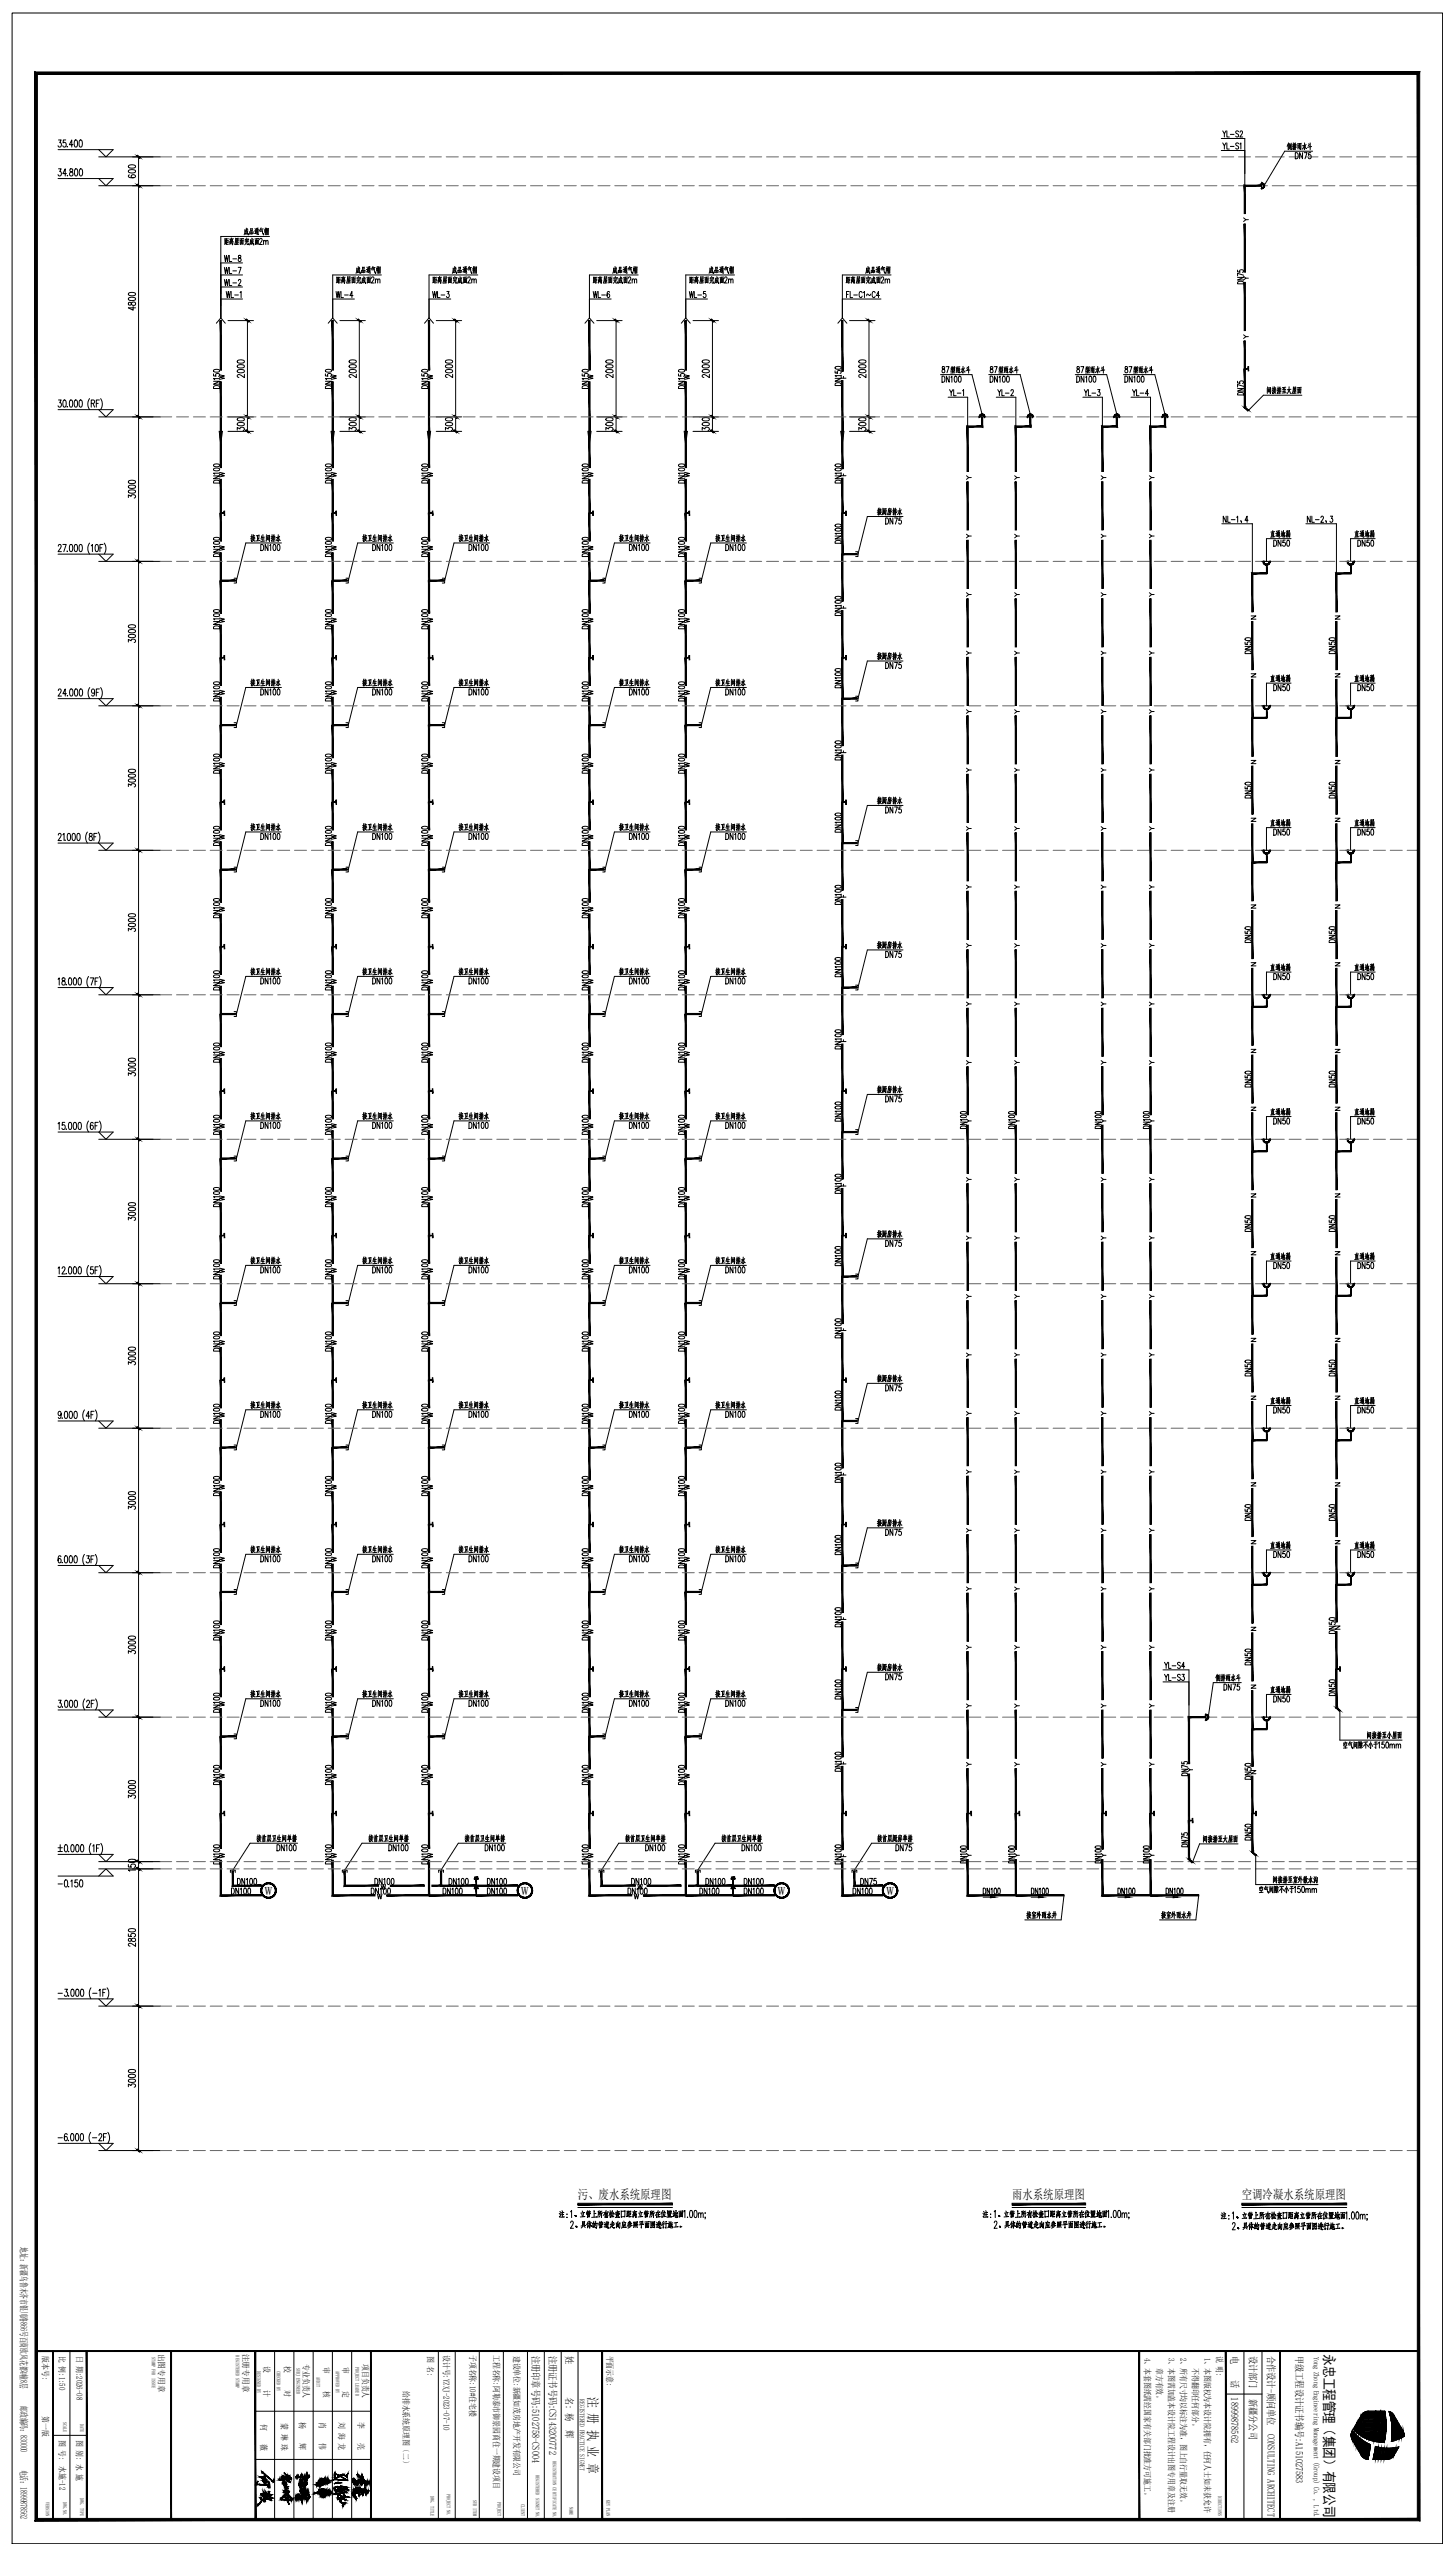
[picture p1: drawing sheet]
<svg xmlns="http://www.w3.org/2000/svg" width="604mm" height="1061mm" viewBox="0 0 604 1061" stroke-linecap="round" stroke-linejoin="round" font-family="sans-serif">
<defs><g id="words">
<text font-size="6" x="549.7" y="977.4" transform="rotate(90 549.7 977.4)">永忠工程管理（集团）有限公司</text>
<text font-size="5.7" x="244.1" y="995" transform="rotate(90 244.1 995)">注 册 执 业 章</text>
<g font-size="5.4">
<text x="239.8" y="913.1">污、废水系统原理图</text>
<text x="420.1" y="913.1">雨水系统原理图</text>
<text x="515.5" y="913.1">空调冷凝水系统原理图</text>
</g>
<g font-size="4.9">
<text x="109.8" y="786.6">W</text>
<text x="216.2" y="786.6">W</text>
<text x="322.8" y="786.6">W</text>
<text x="367.8" y="786.6">W</text>
</g>
<g font-size="4.3">
<text x="220.9" y="977.9" transform="rotate(90 220.9 977.9)">注册印章号码:5102758-CS004</text>
<text x="228" y="977.9" transform="rotate(90 228 977.9)">注册证书号码:CS143200772</text>
<text x="234.9" y="977.9" transform="rotate(90 234.9 977.9)">姓</text>
<text x="511.1" y="977.9" transform="rotate(90 511.1 977.9)">电</text>
<text x="518.6" y="977.9" transform="rotate(90 518.6 977.9)">设计部门</text>
<text x="526.1" y="977.9" transform="rotate(90 526.1 977.9)">合作设计-顾问单位</text>
<text x="537.9" y="977.9" transform="rotate(90 537.9 977.9)">甲级工程设计证书编号:A151027583</text>
<text x="511.1" y="988.2" transform="rotate(90 511.1 988.2)">话</text>
<text x="234.9" y="995.1" transform="rotate(90 234.9 995.1)">名: 杨</text>
<text x="511.1" y="995.3" transform="rotate(90 511.1 995.3)">18999878562</text>
<text x="518.6" y="995.8" transform="rotate(90 518.6 995.8)">新疆分公司</text>
<text x="234.9" y="1008.8" transform="rotate(90 234.9 1008.8)">辉</text>
<text x="526.1" y="1010.5" transform="rotate(90 526.1 1010.5)">CONSULTING ARCHITECT</text>
</g>
<g font-size="4">
<text x="8.5" y="932.9" transform="rotate(90 8.5 932.9)">地址：新疆乌鲁木齐市银川路866号百商欧风花都4幢8层</text>
<text x="8.5" y="998.9" transform="rotate(90 8.5 998.9)">邮政编码：830000</text>
<text x="8.5" y="1025.3" transform="rotate(90 8.5 1025.3)">电话：18999878562</text>
</g>
<g font-size="3.6">
<text x="31.8" y="977.9" transform="rotate(90 31.8 977.9)">日 期:2026-08</text>
<text x="65.8" y="977.2" transform="rotate(90 65.8 977.2)">出图专用章</text>
<text x="100.8" y="977.2" transform="rotate(90 100.8 977.2)">注册专用章</text>
<text x="177.5" y="977.9" transform="rotate(90 177.5 977.9)">图 名:</text>
<text x="184.1" y="977.6" transform="rotate(90 184.1 977.6)">设计号:YZXJ-2023-07-10</text>
<text x="195.1" y="977.6" transform="rotate(90 195.1 977.6)">子项名称:10#住宅楼</text>
<text x="204.8" y="977.6" transform="rotate(90 204.8 977.6)">工程名称:阿勒泰市御景园商住一期建设项目</text>
<text x="213.3" y="978" transform="rotate(90 213.3 978)">建设单位:新疆如茂房地产开发有限公司</text>
<text x="251.8" y="977.9" transform="rotate(90 251.8 977.9)">平面示意:</text>
<text x="505" y="977.9" transform="rotate(90 505 977.9)">说 明:</text>
<text x="17.6" y="978.1" transform="rotate(90 17.6 978.1)">版本号:</text>
<text x="24.6" y="978.1" transform="rotate(90 24.6 978.1)">比 例:1:50</text>
<text x="109.6" y="982.1" transform="rotate(90 109.6 982.1)">设</text>
<text x="118.1" y="982.1" transform="rotate(90 118.1 982.1)">校</text>
<text x="125.9" y="981.4" transform="rotate(90 125.9 981.4)">专业负责人</text>
<text x="134.3" y="982.5" transform="rotate(90 134.3 982.5)">审</text>
<text x="142.3" y="982.5" transform="rotate(90 142.3 982.5)">审</text>
<text x="150.4" y="981.4" transform="rotate(90 150.4 981.4)">项目负责人</text>
<text x="475" y="978.8" transform="rotate(90 475 978.8)">4、本套图纸需经国家有关部门批准方可施工。</text>
<text x="480" y="983" transform="rotate(90 480 983)">章方有效。</text>
<text x="485" y="978.8" transform="rotate(90 485 978.8)">3、本图需加盖本设计院工程设计出图专用章及注册</text>
<text x="490" y="978.8" transform="rotate(90 490 978.8)">2、所有尺寸均以标注为准，图上自行量取无效。</text>
<text x="495" y="983.1" transform="rotate(90 495 983.1)">不得翻印任何部分。</text>
<text x="500" y="978.8" transform="rotate(90 500 978.8)">1、本图版权为本设计院拥有，任何人士如未获允许</text>
<text x="109.6" y="992.1" transform="rotate(90 109.6 992.1)">计</text>
<text x="118.1" y="992.1" transform="rotate(90 118.1 992.1)">对</text>
<text x="134.3" y="992.5" transform="rotate(90 134.3 992.5)">核</text>
<text x="142.3" y="992.5" transform="rotate(90 142.3 992.5)">定</text>
<text x="167.4" y="992.6" transform="rotate(90 167.4 992.6)">给排水系统原理图（二）</text>
<text x="17.6" y="1003.2" transform="rotate(90 17.6 1003.2)">第一版</text>
<text x="108.2" y="1006.3" transform="rotate(90 108.2 1006.3)">何</text>
<text x="116.8" y="1006.1" transform="rotate(90 116.8 1006.1)">蒙 琳 珠</text>
<text x="124.3" y="1005.6" transform="rotate(90 124.3 1005.6)">杨</text>
<text x="132.7" y="1005.6" transform="rotate(90 132.7 1005.6)">肖</text>
<text x="140.7" y="1005.6" transform="rotate(90 140.7 1005.6)">刘 海 龙</text>
<text x="148.7" y="1005.6" transform="rotate(90 148.7 1005.6)">李</text>
<text x="24.6" y="1012.9" transform="rotate(90 24.6 1012.9)">图 号: 水施-12</text>
<text x="31.8" y="1012.9" transform="rotate(90 31.8 1012.9)">图 别: 水 施</text>
<text x="108.2" y="1014.8" transform="rotate(90 108.2 1014.8)">薇</text>
<text x="124.3" y="1014.2" transform="rotate(90 124.3 1014.2)">辉</text>
<text x="132.7" y="1014.2" transform="rotate(90 132.7 1014.2)">伟</text>
<text x="148.7" y="1014.2" transform="rotate(90 148.7 1014.2)">亮</text>
</g>
<text font-size="3.2" x="545.4" y="978.4" transform="rotate(90 545.4 978.4)">Yong Zhong Engineering Management (Group) Co. , Ltd.</text>
<text font-size="2.9" x="240.7" y="996.1" transform="rotate(90 240.7 996.1)">REGISTERED PRACTICE SIGNET</text>
<g font-size="2.1">
<text x="97.9" y="977.9" transform="rotate(90 97.9 977.9)">REGISTERED STAMP</text>
<text x="63" y="978.5" transform="rotate(90 63 978.5)">STAMP FOR ISSUE</text>
<text x="123.1" y="983" transform="rotate(90 123.1 983)">SUBJ ENGINEER</text>
<text x="147.6" y="982.6" transform="rotate(90 147.6 982.6)">PROJECT LEADER</text>
<text x="106.8" y="984.3" transform="rotate(90 106.8 984.3)">DESIGNED BY</text>
<text x="115" y="984.3" transform="rotate(90 115 984.3)">CHECKED BY</text>
<text x="131.3" y="986.8" transform="rotate(90 131.3 986.8)">AUDIT</text>
<text x="139.3" y="984.2" transform="rotate(90 139.3 984.2)">APPROVED BY</text>
<text x="26.2" y="1005.4" transform="rotate(90 26.2 1005.4)">SCALE</text>
<text x="33.2" y="1006.3" transform="rotate(90 33.2 1006.3)">DATE</text>
<text x="229.5" y="1021.5" transform="rotate(90 229.5 1021.5)">REGISTRATION CERTIFICATE NO.</text>
<text x="222.4" y="1027.5" transform="rotate(90 222.4 1027.5)">REGISTERED SIGNET NO.</text>
<text x="33.2" y="1037" transform="rotate(90 33.2 1037)">DWG. TYPE</text>
<text x="178.7" y="1036.1" transform="rotate(90 178.7 1036.1)">DWG. TITLE</text>
<text x="185.5" y="1035.3" transform="rotate(90 185.5 1035.3)">PROJECT NO.</text>
<text x="196.4" y="1037.8" transform="rotate(90 196.4 1037.8)">SUB ITEM</text>
<text x="251.8" y="1037.8" transform="rotate(90 251.8 1037.8)">KEY PLAN</text>
<text x="505.7" y="1036.1" transform="rotate(90 505.7 1036.1)">DIRECTIONS</text>
<text x="19.1" y="1038.7" transform="rotate(90 19.1 1038.7)">VERSION</text>
<text x="26.2" y="1038.7" transform="rotate(90 26.2 1038.7)">DWG.NO.</text>
<text x="206.5" y="1038.7" transform="rotate(90 206.5 1038.7)">PROJECT</text>
<text x="216.4" y="1039.6" transform="rotate(90 216.4 1039.6)">CLIENT</text>
<text x="236.4" y="1040.6" transform="rotate(90 236.4 1040.6)">NAME</text>
</g>
</g></defs>
<!-- layer: 0 -->
<g fill="none" stroke="#000" stroke-width=".42">
<path d="M523.7 75.6v3M89.8 134.2l1.9-2.2 1.8 2.2M136.2 134.2l1.9-2.2 1.9 2.2M176.2 134.2l1.9-2.2 1.8 2.2M242.8 134.2l1.9-2.2 1.8 2.2M282.8 134.2l1.9-2.2 1.8 2.2M347.8 134.2l1.9-2.2 1.8 2.2M406.2 173.1h3M426.2 173.1h3M462.1 173.1h3M482.1 173.1h3M355.2 229.1h.9v2h-.9"/>
<path d="M355.6 230.1h.1M523.7 233.1h4M558.6 233.1h4M97.2 240.1h.9v2h-.9M97.6 241.1h.1M143.6 240.1h1v2h-1M144.1 241.1h.1M183.6 240.1h1v2h-1M184.1 241.1h.1M250.2 240.1h.9v2h-.9M250.7 241.1h.1M290.2 240.1h.9v2h-.9"/>
<path d="M290.7 241.1h.1M355.2 289.1h.9v1.9h-.9M355.6 290h.1M523.7 293h4M558.6 293h4M97.2 300h.9v2h-.9M97.6 301h.1M143.6 300h1v2h-1M144.1 301h.1M183.6 300h1v2h-1M184.1 301h.1M250.2 300h.9v2h-.9"/>
<path d="M250.7 301h.1M290.2 300h.9v2h-.9M290.7 301h.1M355.2 349h.9v2h-.9M355.6 350h.1M523.7 353h4M558.6 353h4M97.2 360h.9v2h-.9M97.6 361h.1M143.6 360h1v2h-1M144.1 361h.1M183.6 360h1v2h-1"/>
<path d="M184.1 361h.1M250.2 360h.9v2h-.9M250.7 361h.1M290.2 360h.9v2h-.9M290.7 361h.1M97.2 420h.9v2h-.9M143.6 420h1v2h-1M183.6 420h1v2h-1M250.2 420h.9v2h-.9M290.2 420h.9v2h-.9M355.2 409h.9v2h-.9M355.6 410h.1"/>
<path d="M523.7 413h4M558.6 413h4M97.6 421h.1M144.1 421h.1M184.1 421h.1M250.7 421h.1M290.7 421h.1M97.2 480h.9v2h-.9M143.6 480h1v2h-1M183.6 480h1v2h-1M250.2 480h.9v2h-.9M290.2 480h.9v2h-.9"/>
<path d="M355.2 469h.9v2h-.9M355.6 470h.1M523.7 473h4M558.6 473h4M97.6 481h.1M144.1 481h.1M184.1 481h.1M250.7 481h.1M290.7 481h.1M97.2 540h.9v2h-.9M143.6 540h1v2h-1M183.6 540h1v2h-1"/>
<path d="M250.2 540h.9v2h-.9M290.2 540h.9v2h-.9M355.2 529h.9v2h-.9M355.6 530h.1M523.7 533h4M558.6 533h4M97.6 541h.1M144.1 541h.1M184.1 541h.1M250.7 541h.1M290.7 541h.1M97.2 599.9h.9v2h-.9"/>
<path d="M143.6 599.9h1v2h-1M183.6 599.9h1v2h-1M250.2 599.9h.9v2h-.9M290.2 599.9h.9v2h-.9M355.2 588.9h.9v2h-.9M355.6 589.9h.1M523.7 592.9h4M558.6 592.9h4M97.6 600.9h.1M144.1 600.9h.1M184.1 600.9h.1M250.7 600.9h.1"/>
<path d="M290.7 600.9h.1M97.2 659.9h.9v2h-.9M143.6 659.9h1v2h-1M183.6 659.9h1v2h-1M250.2 659.9h.9v2h-.9M290.2 659.9h.9v2h-.9M355.2 648.9h.9v2h-.9M355.6 649.9h.1M523.7 652.9h4M558.6 652.9h4M97.6 660.9h.1M144.1 660.9h.1"/>
<path d="M184.1 660.9h.1M250.7 660.9h.1M290.7 660.9h.1M97.2 719.9h.9v2h-.9M143.6 719.9h1v2h-1M183.6 719.9h1v2h-1M250.2 719.9h.9v2h-.9M290.2 719.9h.9v2h-.9M355.2 708.9h.9v2h-.9M355.6 709.9h.1M500.5 711.4v3M523.7 712.9h4"/>
<path d="M97.6 720.9h.1M144.1 720.9h.1M184.1 720.9h.1M250.7 720.9h.1M290.7 720.9h.1M95.6 777.4v-1h2v1M96.7 776.9h.1M142.1 777.4v-1h2v1M143.1 776.9h.1M182.1 777.4v-1h2v1M183.1 776.9h.1M248.7 777.4v-1h2v1"/>
<path d="M249.7 776.9h.1M288.7 777.4v-1h1.9v1M289.7 776.9h.1M353.7 777.4v-1h1.9v1M354.7 776.9h.1M561.4 1009.1a18.5 18.5 0 0 0 7.5 5.8l-1.1 6.2-.5-.1-1.9-1.2-4.1-7-.5-1.7zM561.8 1008.5l3.1 2.7 1.1-3.7-1.2-4.3-3.1 5.3M565.4 1011.5a16.6 16.6 0 0 0 9.2 2.4 32.6 32.6 0 0 0 .2-12.9l-7.3 .1-2 1-.3 .5 .4 1.6h5.4l.2 1h-.5l-.1-.5h-4.9l.2 .6h7.2l.6 2.2-.6 2.1h-.5l.5-2.1-.4-1.7h-6.7l.4 1.6h5l-.5 1.6h-.5l.3-1.1h-4.3l-.4 1.3h5.6l.5-1.7h.5l-.6 2.2h-6.1l-.2 .5h3.5l.1-.4h.5l-.2 1h-4l-.2 .7M570.9 1015.7a18.5 18.5 0 0 0 9.7 .2l-2.3 3.9-1.5 1-1.2 .3M570.9 1015.7l-1 5.4h5.7M582.8 1011.4l-2.5 1.3-2.8 .9a26.7 26.7 0 0 0-.9-12.4l1.4 .7 .6 .9 4 6.9 .3 1.7M117.6 1029.9h.1"/>
<path d="M135.1 1035.7h.1M135.8 1034.9h.2M135.9 1034.8v.2M136 1030.4h.2M137 1035h.2M137 1035v.2"/>
</g>
<!-- layer: TWT_LEAD -->
<g fill="none" stroke="#000" stroke-width=".42">
<path d="M534.7 59.9v2.2M534.9 59.3l-.6 1.5M535 59.7v1.6M535.4 59.8h-.4M535.4 59.7v1.6M536 59.4v2.7l-.3-.3M536.9 59.3v2.8l-.3-.4M537.4 59.5v2.6M537.7 59.3v2.9M539.4 59.6v2.3M540.2 59.5l-1.6 .2M541.5 59.3v2.8l-.2-.4"/>
<path d="M542.1 60l-.4 .6M543.2 59.7l.3 .4M543.8 59.3v2.9M535.2 61.4l.3 .5M535.2 60.1l-.4 2M535.7 60v1.3M537 60.5l-.6 .5M537.1 60.1l-.7 .1M537.4 60.2l-.4 .1M537.4 60.7l-.4 .1M537.4 61.3h-.4M537.7 63.4a1.27 1.27 0 0 1 1.2 1.2 1.27 1.27 0 0 1-1.2 1.3z"/>
<path d="M538.1 60l-.4 .1M538.1 60.5l-.4 .1M538.2 61.1l-.5 .1M538.7 60.1l.1 1.8M539 60.5l.2 .3M539 61.1l.2 .2M539.6 60.5l.2 .3M539.6 61l.2 .3M540 60l-.1 2.1-.2-.4M540 60.1l-1.2 .2M540.7 63.4v2.5l-1.2-2.5v2.5M541.3 60.4l-.7 .1"/>
<path d="M541.3 63.4h1.3l-.9 2.5M541.4 60.3l-.9 1.7M541.5 60.3l.6 1.4h.3M543.1 60.3l.4 .4M544.1 63.4h-.9v.9a.75 .75 0 0 1 1.1 .8 .75 .75 0 0 1-1.2 .6v-.3M544.4 60.8l-1.7 .4M544.9 62.8h-11.6l-8.6 14.3M93.4 99v1M93.4 99.3l.4-.2v.7h-.4M93.6 99.8v1.4M94.1 99.1v2.4l.7-.1M94.7 99.8l-.6 .1"/>
<path d="M94.7 99.8l-.1 .8-.5 .2M94.8 99.1l-.7 .2M95.6 99.5v.7M95.7 99.4l.7 .5M96 98.8l.1 .3M96.3 99.4l-.6 .6M96.5 99.4l-.1 .8h-.8M96.9 99.1l-1.6 .2M97.9 98.9l-.5 2.6M98.4 99.9l-.4 .7M98.8 99l-.9 .1M98.8 98.9v.6l-1 .1"/>
<path d="M99 99.8l-1.1 .1M99.7 99.6v1.9M100.1 99.8v1.5M100.3 99.1l-.1 .7M100.5 99.8v1.4M100.9 99.7l-1.2 .1M101 99.6l-.2 1.9M101.1 99l-1.6 .2M101.7 95.3l-.4 2.2M101.8 99.3v.6M102.1 96.1l-.4 .1M102.2 96l-.2 1.2-.3-.3"/>
<path d="M102.2 94.7l.4 2 .5 .9-.1-.7M102.3 98.8l.2 .5M102.6 94.9l.2 .3M102.8 95.9l-.6 1.3M102.9 99.8h-.8M102.9 95.5l-1.2 .2M103.2 99.3l-1.4 .1M103.2 99.3l-.2 .5M103.7 96.2v1.1M104 99.5l-.4 2.2M104.1 94.9v1M104.2 96.3l-.5 .1"/>
<path d="M104.2 96.2v.8l-.5 .1M104.5 96.2v1.1M104.5 98.9l.4 2 .5 .9-.1-.7M104.7 95h-.6M104.7 94.9v.8l-.6 .1M104.8 99.1l.3 .3M105 96.3l-.5 .1M105.1 96.2l-.1 .8h-.5M105.2 99.7l-1.2 .1M105.6 96.9l1.6 .5M105.9 94.9l.2 .4M106 99.6l.1 1.9"/>
<path d="M106.1 95.8l-.5 .1M106.2 95.7l-.2 1.2M106.4 95.3v1.5M106.4 99.8v1.5M106.6 95.1l.2 1.7M106.6 99.1l-.1 .7M106.9 99.8l-.1 1.4M106.9 95.8l-.4 .1M107 96.2l-.5 .1M107 94.8h-.6M107.1 94.7l-.4 .5M107.2 95.3l-.1 1.7-.2-.3"/>
<path d="M107.2 95.3l-.8 .2M107.2 99.7l-1.2 .1M107.3 99.6l-.1 1.9M107.4 97.3l-.2 .1M107.4 99l-1.6 .2M107.8 99.6l.1-.4a.56 .56 0 0 1 .8-.1 .56 .56 0 0 1 0 .8l-1 1.6h1.2M108.4 94.6l-.7 1.2M109 95.8l.1 1.2 .4 .6-.1-.7M109 95.9l-1.1 .2M109 95.5l-.9 .1M109.3 95l-1.2 .1M109.4 99.8v1.7"/>
<path d="M109.9 95.3v1.2M110.2 94.6v2.9M110.5 95.4l-.2 1M110.5 95.5h-.6M110.6 95l.8-.1-.1 .9M110.6 94.7l.1 1.1M110.7 96v1.5M111.2 96.8l-.5 .1M111.2 96.4l-.5 .1M111.3 95.7h-.6M111.3 95.3l-.6 .1M111.3 97.2l-.6 .1"/>
<path d="M111.3 95.9v1.6M111.3 96l-.6 .1M111.9 98.2h-20.2v33.8M93.4 100.2v1.1M93.9 100.3l-.3 .1M93.9 101l-.7 .4M95.4 100.2v1.4M96.1 100.2l-.4 .8M96.2 100.6l.2 .4M96.3 100.8l-.7 .2M96.7 100.3l-1.3 .2M96.7 100.3l-.2 1.4-.2-.4"/>
<path d="M98.4 100.6v.9M98.6 100.2l.3 .4M98.8 100.9l-.9 .1M98.8 100.5l-.9 .1M99 101.4l-1.3 .1M100.4 100.2h-.3M100.4 100.6l-.3 .1M100.8 101.2l-1.1 .1M102.3 100.4l-.7 1.2M102.5 100.4l.2 1.1h.6l-.1-.6M103.2 100.2l-1.5 .2M104.4 100.3l-.4 .1"/>
<path d="M104.4 100.2l-.2 1.3-.2-.4M105.1 100.1l-.6 1.3M106.7 100.2h-.3M106.7 100.6l-.3 .1M107.2 101.2l-1.1 .1M109.4 100.3l.4-.5 .4 .1 .1 1.6M110.3 100.3l.5-.5 .4 .1 .1 1.6M139.8 115v1M139.8 116.2v1.1M140 115.8v1.4M140.3 115.1l-.5 .1M140.3 115.1v.7h-.5"/>
<path d="M140.4 116.3l-.4 .1M140.4 117l-.8 .4M140.5 115.1v2.4l.8-.1M140.5 116l.6-.2v.8l-.6 .1M141.2 115.1l-.7 .1M141.8 116.2l.1 1.4M142.1 115.5v.7M142.2 115.4l.6 .5M142.4 114.8l.1 .3M142.5 116.2l-.4 .8 .6-.2M142.6 116.6l.2 .4M142.8 115.4l-.6 .6"/>
<path d="M143 115.4l-.1 .8h-.9M143.2 116.3l-1.3 .2M143.2 116.3l-.2 1.4-.3-.5M143.3 115.1l-1.6 .2M144.3 114.9l-.4 2.6M144.8 116.6v.9M144.8 115.9l-.4 .7M145.1 116.2l.3 .4M145.2 116.9l-.8 .1M145.2 116.5l-.8 .1M145.3 115h-1M145.3 114.9l-.1 .6h-.9"/>
<path d="M145.4 115.8l-1 .2M145.4 117.4l-1.3 .1M146.1 115.6l.1 1.9M146.5 115.8v1.4M146.8 115.1l-.2 .7M146.8 116.2h-.3M146.8 116.6l-.3 .1M147 115.8l-.1 1.4M147.3 117.2l-1.1 .1M147.4 115.7l-1.3 .1M147.4 115.5l-.1 2M147.6 115l-1.7 .2"/>
<path d="M148.1 111.3l-.3 2.2M148.1 112.2l.5-.2-.2 1.2-.2-.3M148.3 115.2l-.1 .7M148.7 110.7l.3 2 .5 .9v-.7M148.7 116.4l-.7 1.2M148.8 114.8l.2 .4M149 116.4l.1 1.1h.6v-.6M149 110.9l.2 .3M149.3 111.9l-.6 1.3M149.3 115.8h-.8M149.4 111.5l-1.3 .2M149.6 116.2l-1.4 .2"/>
<path d="M149.7 115.3l-1.4 .1M149.7 115.2l-.2 .6M150.1 112.2v1.1M150.4 115.5l-.4 2.2M150.5 111h.7l-.1 .7M150.5 110.9v1M150.7 112.3l-.6 .1M150.7 112.2l-.1 .8M150.7 113l-.6 .1M150.8 116.3l-.4 .1M150.9 116.2l-.2 1.2-.3-.3M151 114.9l.3 2 .5 .9v-.7"/>
<path d="M151 112.2v1.1M151.2 111.7h-.7M151.3 115.1l.2 .3M151.5 112.3l-.5 .1M151.5 112.2l-.1 .8M151.5 113l-.5 .1M151.5 116.1l-.5 1.3M151.6 115.7l-1.2 .1M152.1 112.9l1.5 .5M152.3 110.9l.2 .4M152.5 115.6v1.9M152.6 111.8l-.6 .1"/>
<path d="M152.6 111.7l-.2 1.2M152.8 111.3v1.5M152.9 115.8v1.4M153 111.1l.3 .3M153.1 115.1l-.2 .7M153.2 116.2h-.3M153.2 116.6l-.3 .1M153.2 111.4v1.4M153.3 115.8v1.4M153.4 111.8l-.4 .1M153.4 112.2l-.4 .1M153.4 110.7l-.6 .1"/>
<path d="M153.6 110.7l-.4 .5M153.6 111.3v1.7l-.3-.3M153.6 111.3l-.8 .2M153.6 117.2l-1.1 .1M153.7 115.7l-1.2 .1M153.7 115.5l-.1 2M153.8 113.3l-.2 .1M153.9 115l-1.7 .2M154.2 115.6l.1-.4a.57 .57 0 0 1 .8-.1 .57 .57 0 0 1 .1 .8l-1.1 1.6h1.2M154.8 110.6l-.7 1.2M155.4 111.8l.1 1.2 .4 .6v-.7M155.4 111.9l-1.1 .2"/>
<path d="M155.4 111.5h-.8M155.7 111l-1.1 .1M155.8 116.3l.5-.5 .4 .1 .1 1.6M155.8 115.8v1.7M156.3 111.3v1.2M156.6 110.6v2.9M156.8 116.3l.4-.5 .4 .1 .1 1.6M156.9 111.4l-.2 1M156.9 111.5h-.6M157 110.7l.1 1h.6M157.1 112v1.5M157.7 112.8l-.6 .1"/>
<path d="M157.7 112.4l-.6 .1M157.7 111.3l-.6 .1M157.8 113.2l-.7 .1M157.8 111.9v1.6M157.8 112l-.7 .1M157.8 110.9l-.8 .1M157.8 110.8v.9M158.3 114.2h-20.2v17.8M179.8 115v1M179.8 116.2v1.1M180 115.8v1.4M180.3 115.1l-.5 .1"/>
<path d="M180.3 115.1v.7M180.3 115.8h-.5M180.4 116.3l-.4 .1M180.4 117l-.8 .4M180.5 115.1v2.4l.8-.1M180.5 116l.6-.2v.8l-.6 .1M181.2 115.1l-.7 .1M181.8 116.2v1.4M182 115.5v.7M182.2 115.4l.6 .5M182.4 114.8l.1 .3M182.5 116.2l-.4 .8"/>
<path d="M182.6 116.6l.2 .4M182.7 116.8l-.7 .2M182.8 115.4l-.6 .6M183 115.4l-.1 .8h-.9M183.1 116.3l-1.3 .2M183.2 116.3l-.2 1.4-.3-.5M183.3 115.1l-1.6 .2M184.3 114.9l-.5 2.6M184.8 116.6v.9M184.8 115.9l-.4 .7M185 116.2l.4 .4M185.2 116.9l-.9 .1"/>
<path d="M185.2 116.5l-.8 .1M185.2 115h-.9M185.3 114.9l-.1 .6h-1M185.4 115.8l-1.1 .2M185.4 117.4l-1.3 .1M186.1 115.6l.1 1.9M186.5 115.8v1.4M186.7 115.1l-.1 .7M186.8 116.2h-.3M186.8 116.6l-.3 .1M187 115.8l-.1 1.4M187.3 117.2l-1.1 .1"/>
<path d="M187.4 115.7l-1.3 .1M187.4 115.5l-.1 2M187.6 115l-1.7 .2M188.1 111.3l-.3 2.2M188.1 112.2l.5-.2-.2 1.2-.3-.3M188.3 115.2l-.1 .7M188.7 110.7l.3 2 .5 .9v-.7M188.7 116.4l-.7 1.2M188.8 114.8l.2 .4M189 116.4l.1 1.1h.6v-.6M189 110.9l.2 .3M189.3 111.9l-.6 1.3"/>
<path d="M189.3 115.8h-.8M189.3 111.5l-1.2 .2M189.6 116.2l-1.5 .2M189.6 115.3l-1.3 .1M189.7 115.2l-.2 .6M190.1 112.2v1.1M190.4 115.5l-.4 2.2M190.5 111l.7-.1v.8h-.7M190.5 110.9v1M190.6 112.2l.1 .8-.6 .1M190.6 112.3l-.5 .1M190.8 116.3l-.4 .1"/>
<path d="M190.8 116.2l-.1 1.2-.3-.3M191 114.9l.3 2 .5 .9v-.7M191 112.2v1.1M191.3 115.1l.2 .3M191.5 112.3l-.5 .1M191.5 112.2l-.1 .8-.4 .1M191.5 116.1l-.5 1.3M191.6 115.7l-1.2 .1M192.1 112.9l1.5 .5M192.3 110.9l.2 .4M192.5 115.6v1.9M192.6 111.8l-.6 .1"/>
<path d="M192.6 111.7l-.2 1.2M192.8 111.3v1.5M192.8 115.8v1.4M193 111.1l.2 .3M193 115.1l-.1 .7M193.2 116.2h-.4M193.2 116.6l-.4 .1M193.2 111.4v1.4M193.3 115.8l-.1 1.4M193.4 111.8l-.4 .1M193.4 112.2l-.4 .1M193.4 110.7l-.6 .1"/>
<path d="M193.5 110.7l-.3 .5M193.6 111.3l-.1 1.7-.2-.3M193.6 111.3l-.8 .2M193.6 117.2l-1.1 .1M193.7 115.7l-1.2 .1M193.7 115.5l-.1 2M193.8 113.3l-.2 .1M193.9 115l-1.7 .2M194.2 115.6l.1-.4a.57 .57 0 0 1 .8-.1 .57 .57 0 0 1 0 .8l-1 1.6h1.2M194.8 110.6l-.7 1.2M195.4 111.8l.1 1.2 .4 .6v-.7M195.4 111.9l-1.1 .2"/>
<path d="M195.4 111.5h-.8M195.7 111l-1.1 .1M195.8 116.3l.4-.5 .5 .1 .1 1.6M195.8 115.8v1.7M196.3 111.3v1.2M196.6 110.6v2.9M196.8 116.3l.4-.5 .4 .1 .1 1.6M196.9 111.4l-.2 1M196.9 111.5h-.6M197 110.7l.1 1.1M197.1 112v1.5M197.7 112.8l-.6 .1"/>
<path d="M197.7 112.4l-.6 .1M197.7 111.7h-.6M197.7 111.3l-.6 .1M197.7 113.2l-.6 .1M197.8 111.9l-.1 1.6M197.8 112l-.7 .1M197.8 110.9l-.8 .1M197.8 110.8v.9M198.3 114.2h-20.2v17.8M246.4 115v1M246.4 116.2v1.1M246.6 115.8v1.4"/>
<path d="M246.9 115.1l-.5 .1M246.9 115.1v.7h-.5M247 116.3l-.4 .1M247 117l-.8 .4M247.1 115.1v2.4l.7-.1M247.1 116l.6-.2v.8l-.6 .1M247.8 115.1l-.7 .1M248.4 116.2l.1 1.4M248.7 115.5v.7M248.8 115.4l.6 .5M249 114.8l.1 .3M249.1 116.2l-.4 .8 .6-.2"/>
<path d="M249.2 116.6l.2 .4M249.4 115.4l-.6 .6M249.6 115.4l-.1 .8h-.9M249.7 116.3l-1.2 .2M249.8 116.3l-.2 1.4-.3-.5M249.9 115.1l-1.6 .2M250.9 114.9l-.5 2.6M251.4 116.6v.9M251.4 115.9l-.4 .7M251.6 116.2l.4 .4M251.8 116.9l-.9 .1M251.8 116.5l-.8 .1"/>
<path d="M251.8 115h-.9M251.9 114.9l-.1 .6h-.9M252 115.8l-1.1 .2M252 117.4l-1.3 .1M252.7 115.6l.1 1.9M253.1 115.8v1.4M253.3 115.1l-.1 .7M253.4 116.2h-.3M253.4 116.6l-.3 .1M253.6 115.8l-.1 1.4M253.9 117.2l-1.1 .1M253.9 115.7l-1.2 .1"/>
<path d="M254 115.5l-.1 2M254.2 115l-1.7 .2M254.7 111.3l-.4 2.2M254.7 112.2l.5-.2-.2 1.2-.3-.3M254.9 115.2l-.1 .7M255.3 110.7l.3 2 .5 .9v-.7M255.3 116.4l-.7 1.2M255.4 114.8l.2 .4M255.6 116.4l.1 1.1h.6v-.6M255.6 110.9l.2 .3M255.8 111.9l-.5 1.3M255.9 115.8h-.8"/>
<path d="M256 111.5l-1.3 .2M256.2 116.2l-1.5 .2M256.2 115.3l-1.3 .1M256.3 115.2l-.2 .6M256.7 112.2v1.1M257 115.5l-.4 2.2M257.1 111h.6v.7M257.1 110.9v1M257.2 112.3l-.5 .1M257.2 112.2v.8M257.2 113l-.5 .1M257.4 116.3l-.4 .1"/>
<path d="M257.5 116.2l-.2 1.2-.3-.3M257.5 114.9l.4 2 .5 .9-.1-.7M257.5 112.2v1.1M257.8 111.7h-.7M257.9 115.1l.2 .3M258 112.3l-.4 .1M258.1 112.2l-.1 .8M258.1 113l-.5 .1M258.1 116.1l-.6 1.3M258.2 115.7l-1.2 .1M258.7 112.9l1.5 .5M258.9 110.9l.2 .4"/>
<path d="M259 115.6l.1 1.9M259.2 111.8l-.6 .1M259.2 111.7l-.2 1.2M259.4 111.3v1.5M259.4 115.8v1.4M259.6 111.1l.2 .3M259.7 115.1l-.2 .7M259.7 116.2h-.3M259.7 116.6l-.3 .1M259.8 111.4v1.4M259.9 115.8l-.1 1.4M260 111.8l-.4 .1"/>
<path d="M260 112.2l-.4 .1M260 110.7l-.6 .1M260.1 110.7l-.4 .5M260.2 111.3l-.1 1.7-.2-.3M260.2 111.3l-.8 .2M260.2 117.2l-1.1 .1M260.3 115.7l-1.3 .1M260.3 115.5l-.1 2M260.4 113.3l-.2 .1M260.5 115l-1.7 .2M260.8 115.6l.1-.4a.57 .57 0 0 1 .8-.1 .57 .57 0 0 1 0 .8l-1 1.6h1.2M261.4 110.6l-.7 1.2"/>
<path d="M262 111.8l.1 1.2 .4 .6v-.7M262 111.9l-1.1 .2M262 111.5h-.8M262.3 111l-1.1 .1M262.4 116.3l.5-.5 .4 .1 .1 1.6M262.4 115.8v1.7M262.9 111.3v1.2M263.2 110.6v2.9M263.4 116.3l.4-.5 .4 .1 .1 1.6M263.5 111.4l-.2 1M263.5 111.5h-.6M263.6 110.7l.1 1h.6"/>
<path d="M263.7 112v1.5M264.3 112.8l-.6 .1M264.3 112.4l-.6 .1M264.3 111.3l-.6 .1M264.3 113.2l-.6 .1M264.4 111.9l-.1 1.6M264.4 112l-.7 .1M264.4 110.9l-.8 .1M264.4 110.8v.9M264.9 114.2h-20.2v17.8M286.4 115v1M286.4 116.2v1.1"/>
<path d="M286.6 115.8v1.4M286.8 115.1l-.4 .1M286.9 115.1l-.1 .7h-.4M286.9 116.3l-.3 .1M286.9 117l-.7 .4M287.1 115.1v2.4l.7-.1M287.1 116l.6-.2-.1 .8-.5 .1M287.8 115.1l-.7 .1M288.4 116.2v1.4M288.6 115.5v.7M288.8 115.4l.6 .5M289 114.8l.1 .3"/>
<path d="M289.1 116.2l-.4 .8M289.2 116.6l.2 .4M289.3 116.8l-.7 .2M289.3 115.4l-.5 .6M289.5 115.4v.8h-.9M289.7 116.3l-1.3 .2M289.7 116.3l-.2 1.4-.2-.5M289.9 115.1l-1.6 .2M290.9 114.9l-.5 2.6M291.4 116.6v.9M291.4 115.9l-.4 .7M291.6 116.2l.3 .4"/>
<path d="M291.8 116.9l-.9 .1M291.8 116.5l-.8 .1M291.8 115h-.9M291.9 114.9l-.1 .6h-1M292 115.8l-1.1 .2M292 117.4l-1.3 .1M292.7 115.6v1.9M293.1 115.8v1.4M293.3 115.1l-.1 .7M293.4 116.2h-.3M293.4 116.6l-.3 .1M293.5 115.8v1.4"/>
<path d="M293.9 117.2l-1.2 .1M293.9 115.7l-1.2 .1M293.9 115.5v2M294.1 115l-1.6 .2M294.7 111.3l-.4 2.2M294.7 112.2l.5-.2-.2 1.2-.3-.3M294.9 115.2l-.1 .7M295.3 110.7l.3 2 .5 .9v-.7M295.3 116.4l-.7 1.2M295.4 114.8l.2 .4M295.6 116.4l.1 1.1h.6v-.6M295.6 110.9l.2 .3"/>
<path d="M295.8 111.9l-.5 1.3M295.9 115.8h-.8M295.9 111.5l-1.2 .2M296.1 116.2l-1.4 .2M296.2 115.3l-1.3 .1M296.3 115.2l-.2 .6M296.7 112.2v1.1M297 115.5l-.4 2.2M297.1 111l.6-.1v.8h-.6M297.1 110.9v1M297.2 112.3l-.5 .1M297.2 112.2v.8l-.5 .1"/>
<path d="M297.4 116.3l-.4 .1M297.4 116.2l-.1 1.2-.3-.3M297.5 114.9l.4 2 .5 .9-.1-.7M297.5 112.2v1.1M297.8 115.1l.3 .3M298 112.3l-.5 .1M298.1 112.2l-.1 .8-.5 .1M298.1 116.1l-.6 1.3M298.2 115.7l-1.2 .1M298.6 112.9l1.6 .5M298.9 110.9l.2 .4M299 115.6l.1 1.9"/>
<path d="M299.2 111.8l-.6 .1M299.2 111.7l-.2 1.2M299.4 111.3v1.5M299.4 115.8v1.4M299.6 111.1l.2 .3M299.6 115.1l-.1 .7M299.7 116.2h-.3M299.7 116.6l-.3 .1M299.7 111.4v1.4M299.9 115.8l-.1 1.4M299.9 111.8l-.4 .1M300 112.2l-.5 .1"/>
<path d="M300 110.7l-.6 .1M300.1 110.7l-.4 .5M300.2 111.3l-.1 1.7-.2-.3M300.2 111.3l-.8 .2M300.2 117.2l-1.1 .1M300.2 115.7l-1.2 .1M300.3 115.5l-.1 2M300.4 113.3l-.2 .1M300.5 115l-1.7 .2M300.8 115.6l.1-.4a.56 .56 0 0 1 .8-.1 .56 .56 0 0 1 0 .8l-1 1.6h1.2M301.4 110.6l-.7 1.2M301.9 111.8l.2 1.2 .4 .6-.1-.7"/>
<path d="M301.9 111.9l-1 .2M302 111.5h-.8M302.3 111l-1.1 .1M302.4 116.3l.4-.5 .5 .1v1.6M302.4 115.8v1.7M302.9 111.3v1.2M303.2 110.6v2.9M303.3 116.3l.5-.5 .4 .1 .1 1.6M303.5 111.4l-.2 1M303.5 111.5h-.6M303.6 110.7l.1 1.1M303.7 112v1.5"/>
<path d="M304.3 112.8l-.6 .1M304.3 112.4l-.6 .1M304.3 111.7h-.6M304.3 111.3l-.6 .1M304.3 113.2l-.6 .1M304.3 111.9v1.6M304.3 112l-.6 .1M304.4 110.9l-.8 .1M304.4 110.8l-.1 .9M304.9 114.2h-20.2v17.8M351.4 115v1M351.4 116.2v1.1"/>
<path d="M351.6 115.8v1.4M351.8 115.1l-.4 .1M351.9 115.1l-.1 .7M351.9 115.8h-.5M351.9 116.3l-.3 .1M351.9 117l-.7 .4M352.1 115.1v2.4l.7-.1M352.7 115.8l-.6 .2M352.7 115.8l-.1 .8-.5 .1M352.8 115.1l-.7 .1M353.4 116.2v1.4M353.6 115.5v.7"/>
<path d="M353.7 115.4l.7 .5M354 114.8l.1 .3M354.1 116.2l-.5 .8 .7-.2M354.2 116.6l.2 .4M354.3 115.4l-.6 .6M354.5 115.4v.8h-.9M354.7 116.3l-1.3 .2M354.7 116.3l-.2 1.4-.2-.5M354.9 115.1l-1.6 .2M355.9 114.9l-.5 2.6M356.4 116.6v.9M356.4 115.9l-.4 .7"/>
<path d="M356.6 116.2l.3 .4M356.8 116.9l-.9 .1M356.8 116.5l-.9 .1M356.8 115h-.9M356.9 114.9l-.1 .6M356.9 115.5h-1.1M357 115.8l-1.1 .2M357 117.4l-1.3 .1M357.7 115.6v1.9M358.1 115.8v1.4M358.3 115.1l-.1 .7M358.4 116.2h-.3"/>
<path d="M358.4 116.6l-.3 .1M358.5 115.8v1.4M358.9 117.2l-1.2 .1M358.9 115.7l-1.2 .1M359 115.5l-.1 2M359.1 115l-1.6 .2M359.7 111.3l-.4 2.2M359.8 115.2v.7M360.1 112.1l-.4 .1M360.2 112l-.2 1.2-.3-.3M360.3 110.7l.3 2 .5 .9-.1-.7M360.3 116.4l-.7 1.2"/>
<path d="M360.3 114.8l.2 .4M360.5 116.4l.2 1.1h.6v-.6M360.6 110.9l.2 .3M360.8 111.9l-.5 1.3M360.9 115.8h-.8M360.9 111.5l-1.2 .2M361.2 116.2l-1.5 .2M361.2 115.3l-1.4 .1M361.3 115.2l-.2 .6M361.7 112.2v1.1M362 115.5l-.4 2.2M362.1 110.9v1"/>
<path d="M362.2 112.3l-.5 .1M362.2 112.2v.8M362.2 113l-.5 .1M362.4 116.3l-.4 .1M362.4 116.2l-.2 1.2-.2-.3M362.5 114.9l.4 2 .5 .9-.1-.7M362.5 112.2v1.1M362.7 111h-.6M362.7 111.7h-.6M362.7 110.9v.8M362.8 115.1l.3 .3M363 112.3l-.5 .1"/>
<path d="M363.1 112.2l-.1 .8M363.1 113l-.6 .1M363.1 116.1l-.6 1.3M363.2 115.7l-1.2 .1M363.6 112.9l1.6 .5M363.9 110.9l.2 .4M364 115.6l.1 1.9M364.1 111.8l-.5 .1M364.2 111.7l-.2 1.2M364.4 111.3v1.5M364.6 111.1l.2 .3M364.6 115.1l-.2 2.1"/>
<path d="M364.7 116.2h-.3M364.7 116.6l-.3 .1M364.8 111.4v1.4M364.9 115.8l-.1 1.4M364.9 111.8l-.4 .1M365 112.2l-.5 .1M365 110.7l-.6 .1M365.1 110.7l-.4 .5M365.2 111.3l-.1 1.7-.2-.3M365.2 111.3l-.8 .2M365.2 117.2l-1.1 .1M365.2 115.7l-1.2 .1"/>
<path d="M365.3 115.5l-.1 2M365.4 113.3l-.2 .1M365.5 115l-1.7 .2M365.8 115.6l.1-.4a.57 .57 0 0 1 .8-.1 .57 .57 0 0 1 0 .8l-1 1.6h1.2M366.4 110.6l-.7 1.2M367 111.8l.1 1.2 .4 .6-.1-.7M367 111.9l-1.1 .2M367 111.5h-.9M367.3 111l-1.2 .1M367.4 116.3l.4-.5 .5 .1v1.6M367.4 115.8v1.7M367.9 111.3v1.2"/>
<path d="M368.2 110.6v2.9M368.3 116.3l.5-.5 .4 .1 .1 1.6M368.5 111.4l-.2 1M368.5 111.5h-.6M368.6 110.7l.1 1h.6M368.7 112v1.5M369.3 112.8l-.6 .1M369.3 112.4l-.6 .1M369.3 111.3l-.6 .1M369.3 113.2l-.6 .1M369.3 111.9v1.6M369.3 112l-.6 .1"/>
<path d="M369.4 110.9l-.8 .1M369.4 110.8l-.1 .9M369.9 114.2h-20.2v17.8M390.4 155.5h13l4.3 16.6M391 156.1a1.36 1.36 0 0 1 1.3 1 1.36 1.36 0 0 1-.4 1.5l-.9 .1zM391.2 152.3v.8a.81 .81 0 0 1 1 .7 .81 .81 0 0 1-1 .8 1 1 0 0 1 .8-1.5v-.8zM392.7 152.2h1.2l-.8 2.5M394 156.1v2.6l-1.2-2.6v2.6M394.7 156.6l.4-.5v2.6M395.1 152.4l-.5 1.8M395.4 152.4v1.5M395.5 153.7v1.1"/>
<path d="M395.6 152.4h-.8M395.7 153.1l-1.1 .1M395.8 152.4v1.1M396 154.2l-1 .1M396.2 152.2v1.9l-.3-.4M396.3 156.3l.3-.2a1.51 1.51 0 0 1 0 2.6l-.5-1.1zM396.4 154.7l-1.8 .2M397 152.9v1.8M397.2 153.3l.2 .3M397.2 153.8l.2 .3M397.6 152.4v2.3M397.8 153.2l.2 .4"/>
<path d="M397.8 153.8l.2 .2M398 156.3l.3-.2a1.51 1.51 0 0 1 0 2.6l-.5-1.1zM398.2 152.8v2.1l-.3-.5M398.2 152.9l-1.2 .1M398.4 152.3l-1.6 .2M399.5 153.2l-.6 .1M399.6 153.1l-.9 1.6M399.7 152.1v2.8l-.2-.4M399.7 153.1l.7 1.4 .2-.1M400.4 152.7l-.5 .7M401.3 153l.4 .5M401.4 152.4l.4 .5"/>
<path d="M402.1 152.1v2.8M402.6 153.6l-1.7 .3M410.4 155.5h13l4.3 16.6M411 156.1a1.36 1.36 0 0 1 1.3 .9 1.36 1.36 0 0 1-.4 1.6l-.9 .1zM411.2 152.3v.8a.81 .81 0 0 1 1 .7 .81 .81 0 0 1-1 .8 1 1 0 0 1-.1-1 1 1 0 0 1 .9-.5v-.8zM412.7 152.2h1.2l-.8 2.5M414 156.1v2.6l-1.2-2.6v2.6M414.7 156.6l.4-.5v2.6M415.1 152.4l-.5 1.8M415.4 152.4v1.5M415.5 153.7v1.1M415.6 152.4h-.8"/>
<path d="M415.7 153.1l-1.1 .1M415.8 152.4v1.1M416 154.2l-1 .1M416.2 152.2v1.9l-.3-.4M416.3 156.3l.5-.2a1.61 1.61 0 0 1-.2 2.6l-.5-1.1zM416.4 154.7l-1.8 .2M416.9 152.9l.1 1.8M417.2 153.3l.2 .3M417.2 153.8l.2 .3M417.6 152.4v2.3M417.8 153.2l.2 .4M417.8 153.8l.2 .2"/>
<path d="M418 156.3l.5-.2a1.6 1.6 0 0 1-.2 2.6l-.5-1.1zM418.2 152.8l-.1 2.1-.2-.5M418.2 152.9l-1.2 .1M418.4 152.3l-1.6 .2M419.5 153.2l-.7 .1M419.6 153.1l-.9 1.6M419.7 152.1v2.8l-.2-.4M419.7 153.1l.6 1.4 .3-.1M420.3 152.7l-.4 .7M421.3 153l.4 .5M421.4 152.4l.3 .5M422 152.1v2.8"/>
<path d="M422.6 153.6l-1.7 .3M446.3 155.5h13.1l4.2 16.6M446.9 156.1a1.36 1.36 0 0 1 1.3 1 1.36 1.36 0 0 1-.4 1.5l-.9 .1zM447.1 152.3v.8a.81 .81 0 0 1 1 .7 .81 .81 0 0 1-1 .8 1 1 0 0 1 .9-1.5v-.8zM448.7 152.2h1.1l-.8 2.5M449.9 156.1v2.6l-1.2-2.6v2.6M450.6 156.6l.4-.5v2.6M451 152.4l-.4 1.8M451.3 152.4v1.5M451.4 153.7v1.1M451.5 152.4h-.7M451.6 153.1l-1.1 .1"/>
<path d="M451.8 152.4v1.1M451.9 154.2l-1 .1M452.1 152.2v1.9l-.3-.4M452.3 156.3l.2-.2a1.51 1.51 0 0 1 0 2.6l-.5-1.1zM452.3 154.7l-1.7 .2M452.9 152.9v1.8M453.1 153.3l.2 .3M453.1 153.8l.2 .3M453.5 152.4v2.3M453.7 153.2l.2 .4M453.7 153.8l.2 .2M454 156.3l.2-.2a1.51 1.51 0 0 1 0 2.6l-.5-1.1z"/>
<path d="M454.1 152.8v2.1l-.3-.5M454.1 152.9l-1.2 .1M454.3 152.3l-1.6 .2M455.5 153.2l-.7 .1M455.5 153.1l-.8 1.6M455.7 152.1v2.8l-.3-.4M455.7 153.1l.6 1.4 .3-.1M456.3 152.7l-.5 .7M457.2 153l.4 .5M457.4 152.4l.3 .5M458 152.1v2.8M458.6 153.6l-1.7 .3"/>
<path d="M466.3 155.5h13l4.3 16.6M466.9 156.1a1.36 1.36 0 0 1 1.3 .9 1.36 1.36 0 0 1-.4 1.6l-.9 .1zM467.1 152.3v.8a.81 .81 0 0 1 1 .7 .81 .81 0 0 1-1 .8 1 1 0 0 1-.1-1 1 1 0 0 1 1-.5v-.8zM468.6 152.2h1.2l-.8 2.5M469.9 156.1v2.6l-1.2-2.6v2.6M470.6 156.6l.4-.5v2.6M471 152.4l-.5 1.8M471.3 152.4v1.5M471.4 153.7v1.1M471.5 152.4h-.8M471.6 153.1l-1.1 .1M471.7 152.4v1.1"/>
<path d="M471.9 154.2l-1 .1M472.1 152.2v1.9l-.3-.4M472.2 156.3l.5-.2a1.6 1.6 0 0 1-.2 2.6l-.5-1.1zM472.3 154.7l-1.8 .2M472.9 152.9v1.8M473.1 153.3l.2 .3M473.1 153.8l.2 .3M473.5 152.4v2.3M473.7 153.2l.2 .4M473.7 153.8l.2 .2M473.9 156.3l.3-.2a1.49 1.49 0 0 1 0 2.6l-.5-1.1zM474.1 152.8v2.1l-.3-.5"/>
<path d="M474.1 152.9l-1.2 .1M474.3 152.3l-1.6 .2M475.5 153.2l-.7 .1M475.5 153.1l-.8 1.6M475.6 152.1v2.8l-.2-.4M475.6 153.1l.7 1.4 .2-.1M476.3 152.7l-.5 .7M477.2 153l.4 .5M477.3 152.4l.4 .5M478 152.1v2.8M478.5 153.6l-1.6 .3M526 161.2v2.1"/>
<path d="M526.1 160.6l.2 .5M526.4 161.4v1.4M526.8 162l-.4 .1M527 161.5l-.6 .1M527.1 161.5l-.1 1M527.1 162.5l-.7 .1M527.4 160.9v2.5l-.3-.4M527.4 161l-.9 .1M528.4 160.6v2.8l-.3-.4M528.6 161.3l-.6 .2M528.6 161.8l-.7 .6M528.9 161.3l.1 .4"/>
<path d="M528.9 160.6l.3 .5M529 161.9l-.1 .8 .2 .2M529.1 162.9l.5 .4M529.2 162.9l-.7 .5M529.3 161.1l-.1 .7M529.3 162.3l-.1 .6M529.6 161.1l-.9 .1M529.6 161.8l-.9 .1M529.7 162.3l-1.2 .2M530.5 160.6v2.8l-.3-.4M530.7 161.8l-.6 .5M530.7 161.4l-.6 .1"/>
<path d="M531 160.8v2.6M531 161.5l-.3 .1M531 162l-.3 .1M531 162.5l-.4 .1M531.3 160.6v2.9M531.7 161.3l-.4 .1M531.7 161.8l-.4 .1M531.8 162.4l-.5 .1M533 160.9l-.6 .9 1.1-.1M533 161.7v1.4M533.2 161.3l.5 .6M533.6 162.4l-1.2 .1"/>
<path d="M533.7 160.8l-1.4 .1M533.9 163l-1.7 .2M535 161.7l-.8 1.7M535.1 161.7l.6 1.6h.3M535.1 160.6l-.1 1.1M535.9 161.6l-1.6 .2M536.9 160.6l-.5 2.7M537.4 162.3v1M537.4 161.7l-.4 .6M537.7 162l.3 .4M537.8 162.7l-.8 .1M537.8 162.2l-.8 .2"/>
<path d="M537.9 160.7l-1 .1M537.9 160.7l-.1 .5-.9 .1M538 161.6l-1 .1M538 163.2l-1.3 .1M538.7 161.4l.1 1.9M539.1 161.6v1.4M539.4 160.9l-.2 .7M539.4 161.9l-.3 .1M539.4 162.4l-.3 .1M539.6 161.6l-.1 1.4M539.9 163l-1.1 .1M539.9 161.5l-1.2 .1"/>
<path d="M540 161.3l-.1 2M540.2 160.8l-1.7 .2M540.4 164.1h-16l-6.3 6.4M364.6 211v2.8l-.3-.4M364.8 211.7l-.6 .2M364.8 212.2l-.7 .5M365.1 211.7l.1 .4M365.2 210.9l.2 .5M365.3 212.2l-.2 .9 .2 .2M365.3 213.3l.6 .4M365.4 213.3l-.6 .5M365.5 211.5l-.1 .7"/>
<path d="M365.5 212.7l-.1 .6M365.8 211.4l-.9 .2M365.9 212.1l-1 .2M365.9 212.6l-1.1 .2M366.5 211l-.3 2.7M366.7 212.9l.1 .4M366.7 211.9l.1 .8M367.1 212.7l-.1 .6M367.2 212l-.4 .1M367.2 211.9v.7l-.4 .1M367.3 213.2l-.8 .4M367.3 212.4l.2 .5"/>
<path d="M367.4 211.6l-.7 .1M367.6 215a1.38 1.38 0 0 1 1.3 1 1.38 1.38 0 0 1-.4 1.5l-.9 .1zM367.7 211.3v2.5l-.3-.4M367.9 211.2l-1.4 .1M368.1 212l-.8 .2M368.8 211.4l1.1-.2-.1 .7M368.9 211.2l-.6 2.4M369.2 212.9l-.6 .9M369.2 212l.1 .4M369.3 211l.1 .3M369.3 212.5l-.1 .4h.6M369.8 212.8l-.4 1-.2-.3"/>
<path d="M369.9 211.9l-1.1 .1M370.1 212.3l-1.3 .2M370.6 215v2.6l-1.2-2.6v2.6M370.9 211v2.8l-.2-.4M371.1 212.2l-.6 .5M371.2 211.7l-.7 .2M371.3 215h1.2l-.8 2.6M371.4 211.2v2.6M371.4 211.9h-.3M371.4 212.4l-.3 .1M371.4 212.9l-.3 .1M371.8 211v2.8"/>
<path d="M372.1 211.7l-.3 .1M372.1 212.2l-.3 .1M372.2 212.7l-.4 .2M373.3 212.1l-.7 .1M373.3 212l-.8 1.6M373.5 211v2.8l-.3-.4M373.5 212l.6 1.4 .3-.1M374 215h-.8l-.1 1.1a.72 .72 0 0 1 1.1 .6 .72 .72 0 0 1-1.1 .6l-.1-.2M374.1 211.6l-.5 .7M374.8 214.4h-14.8l-3.9 15.7M104.5 222v2.8l-.3-.4M104.7 222.7l-.6 .2"/>
<path d="M104.7 223.2l-.7 .6M105 222.7l.1 .4M105.1 221.9l.2 .5M105.1 223.2l-.1 .9 .2 .2M105.2 224.3l.6 .4M105.3 224.3l-.7 .5M105.4 222.5l-.1 .7M105.4 223.7l-.1 .6M105.7 222.4l-.9 .2M105.8 223.1l-1 .2M105.8 223.6l-1.2 .2M106.4 222.4l1.1-.3-.1 1.8-.2-.4"/>
<path d="M106.9 222.3v2.2M107.9 224.4l-1.8 .2M108.3 226a1.36 1.36 0 0 1 1.2 1 1.36 1.36 0 0 1-.4 1.5l-.8 .1zM108.7 222.4l-.4 1.4M109.1 222v2.6M109.7 223.8l-1.1 .1M109.8 223l-1.3 .2M110 224.6l-1.8 .2M110.6 222.5v2.2M110.6 222l.2 .4M111 222.8v1.3M111.2 226v2.6l-1.1-2.6v2.6"/>
<path d="M111.4 223.4l-.4 .1M111.6 222.9l-.6 .1M111.6 222.8l-.1 1.1-.5 .1M111.9 222.2v2.6l-.3-.5M111.9 222.3l-.9 .1M111.9 226.5l.5-.5v2.6M112.9 222v2.8l-.3-.4M113.1 223.2l-.6 .5M113.2 222.7l-.7 .2M113.4 222.1v2.7M113.4 222.9h-.3M113.4 223.4l-.3 .1"/>
<path d="M113.4 223.9l-.3 .1M113.6 226.1l.2-.1a1.51 1.51 0 0 1 0 2.6l-.5-1.1zM113.8 222v2.8M114.1 222.7l-.3 .1M114.1 223.2l-.3 .1M114.2 223.8l-.4 .1M115.3 226.1l.2-.1a1.51 1.51 0 0 1 0 2.6l-.5-1.1zM115.3 223.1l-.7 .1M115.3 223l-.8 1.6M115.5 222v2.8l-.3-.5M115.5 223l.6 1.3h.3M116.1 222.6l-.5 .7"/>
<path d="M116.8 225.4h-14.8l-3.9 15.7M150.9 222v2.8l-.2-.4M151.1 222.7l-.6 .2M151.1 223.2l-.6 .6M151.4 222.7l.2 .4M151.5 221.9l.3 .5M151.6 223.2l-.2 .9 .3 .2M151.7 224.3l.5 .4M151.7 224.3l-.6 .5M151.9 222.5l-.1 .7M151.9 223.7l-.2 .6M152.1 222.4l-.9 .2"/>
<path d="M152.2 223.1l-1 .2M152.3 223.6l-1.2 .2M152.8 222.4l1.2-.3-.2 1.8-.2-.4M153.3 222.3v2.2M154.4 224.4l-1.8 .2M154.7 226a1.35 1.35 0 0 1 1.3 .9 1.35 1.35 0 0 1-.5 1.6l-.8 .1zM155.1 222.4l-.3 1.4M155.6 222v2.6M156.1 223.8l-1.1 .1M156.2 223l-1.2 .2M156.5 224.6l-1.8 .2M157 222.5v2.2"/>
<path d="M157.1 222l.1 .4M157.4 222.8v1.3M157.7 226v2.6l-1.2-2.6v2.6M157.8 223.4l-.4 .1M158 222.9l-.6 .1M158 222.8v1.1M158 223.9l-.6 .1M158.3 222.2v2.6l-.3-.5M158.3 222.3l-.9 .1M158.4 226.5l.4-.5v2.6M159.4 222v2.8l-.3-.4M159.5 223.2l-.5 .5"/>
<path d="M159.6 222.7l-.6 .2M159.9 222.1v2.7M159.9 222.9h-.3M159.9 223.4l-.3 .1M159.9 223.9l-.4 .1M160 226.1l.3-.1a1.51 1.51 0 0 1 0 2.6l-.5-1.1zM160.2 222v2.8M160.6 222.7l-.4 .1M160.6 223.2l-.4 .1M160.7 223.8l-.5 .1M161.7 226.1l.3-.1a1.51 1.51 0 0 1 0 2.6l-.5-1.1zM161.7 223.1l-.7 .1"/>
<path d="M161.8 223l-.9 1.6M161.9 222v2.8l-.2-.5M161.9 223l.6 1.3h.3M162.5 222.6l-.4 .7M163.3 225.4h-14.8l-3.9 15.7M190.9 222v2.8l-.2-.4M191.1 222.7l-.6 .2M191.1 223.2l-.6 .6M191.4 222.7l.1 .4M191.5 221.9l.2 .5M191.6 223.2l-.2 .9 .3 .2M191.7 224.3l.5 .4"/>
<path d="M191.7 224.3l-.6 .5M191.9 222.5l-.1 .7M191.9 223.7l-.2 .6M192.1 222.4l-.9 .2M192.2 223.1l-1 .2M192.2 223.6l-1.1 .2M192.8 222.4l1.2-.3-.2 1.8-.2-.4M193.3 222.3v2.2M194.4 224.4l-1.8 .2M194.7 226a1.35 1.35 0 0 1 1.3 .9 1.35 1.35 0 0 1-.5 1.6l-.8 .1zM195.1 222.4l-.3 1.4M195.6 222v2.6"/>
<path d="M196.1 223.8l-1.1 .1M196.2 223l-1.2 .2M196.5 224.6l-1.8 .2M197 222.5v2.2M197.1 222l.1 .4M197.4 222.8v1.3M197.7 226v2.6l-1.2-2.6v2.6M197.8 223.4l-.4 .1M198 222.9l-.6 .1M198 222.8v1.1l-.6 .1M198.3 222.2v2.6l-.3-.5M198.3 222.3l-.9 .1"/>
<path d="M198.4 226.5l.4-.5v2.6M199.4 222v2.8l-.3-.4M199.5 223.2l-.5 .5M199.6 222.7l-.6 .2M199.9 222.1v2.7M199.9 222.9h-.4M199.9 223.4l-.4 .1M199.9 223.9l-.4 .1M200 226.1l.2-.1a1.49 1.49 0 0 1 0 2.6l-.5-1.1zM200.2 222v2.8M200.6 222.7l-.4 .1M200.6 223.2l-.4 .1"/>
<path d="M200.7 223.8l-.5 .1M201.7 226.1l.3-.1a1.51 1.51 0 0 1 0 2.6l-.5-1.1zM201.7 223.1l-.7 .1M201.7 223l-.8 1.6M201.9 222v2.8l-.2-.5M201.9 223l.6 1.3h.3M202.5 222.6l-.4 .7M203.2 225.4h-14.7l-3.9 15.7M257.5 222v2.8l-.3-.4M257.7 223.2l-.6 .6M257.7 222.7l-.6 .2M258 222.7l.1 .4"/>
<path d="M258.1 221.9l.2 .5M258.2 223.2l-.2 .9 .3 .2M258.3 224.3l.5 .4M258.3 224.3l-.6 .5M258.5 222.5l-.1 .7M258.5 223.7l-.2 .6M258.7 222.4l-.9 .2M258.8 223.1l-1 .2M258.8 223.6l-1.1 .2M259.4 222.4l1.2-.3-.2 1.8-.2-.4M259.9 222.3v2.2M260.9 224.4l-1.7 .2"/>
<path d="M261.3 226a1.36 1.36 0 0 1 1.2 .9 1.36 1.36 0 0 1-.4 1.6l-.8 .1zM261.7 222.4l-.3 1.4M262.2 222v2.6M262.7 223.8l-1.1 .1M262.8 223l-1.3 .2M263 224.6l-1.7 .2M263.6 222.5v2.2M263.7 222l.1 .4M264 222.8v1.3M264.3 226v2.6l-1.2-2.6v2.6M264.4 223.4l-.4 .1M264.6 222.9l-.6 .1"/>
<path d="M264.6 222.8l-.1 1.1M264.6 223.9l-.6 .1M264.9 222.2v2.6l-.3-.5M264.9 222.3l-.9 .1M265 226.5l.4-.5v2.6M265.9 222v2.8l-.2-.4M266.1 223.2l-.6 .5M266.2 222.7l-.7 .2M266.5 222.1v2.7M266.5 222.9h-.4M266.5 223.4l-.4 .1M266.5 223.9l-.4 .1"/>
<path d="M266.6 226.1l.4-.1a1.6 1.6 0 0 1-.2 2.6l-.5-1.1zM266.8 222v2.8M267.2 222.7l-.4 .1M267.2 223.2l-.4 .1M267.3 223.8l-.5 .1M268.3 226.1l.4-.1a1.6 1.6 0 0 1-.2 2.6l-.5-1.1zM268.3 223.1l-.7 .1M268.3 223l-.8 1.6M268.5 222v2.8l-.2-.5M268.5 223l.6 1.3h.3M269.1 222.6l-.4 .7M269.8 225.4h-14.8l-3.9 15.7"/>
<path d="M297.5 222v2.8l-.3-.4M297.7 222.7l-.6 .2M297.7 223.2l-.7 .6M298 222.7l.1 .4M298.1 221.9l.2 .5M298.2 223.2l-.2 .9 .2 .2M298.2 224.3l.6 .4M298.3 224.3l-.6 .5M298.4 222.5v.7M298.4 223.7l-.1 .6M298.7 222.4l-.9 .2M298.8 223.1l-1 .2"/>
<path d="M298.8 223.6l-1.1 .2M299.4 222.4l1.2-.3-.2 1.8-.2-.4M299.9 222.3v2.2M300.9 224.4l-1.8 .2M301.3 226a1.36 1.36 0 0 1 1.2 .9 1.36 1.36 0 0 1-.4 1.6l-.8 .1zM301.7 222.4l-.4 1.4M302.1 222v2.6M302.7 223.8l-1.1 .1M302.8 223l-1.3 .2M303 224.6l-1.7 .2M303.6 222.5v2.2M303.6 222l.2 .4"/>
<path d="M304 222.8v1.3M304.3 226v2.6l-1.2-2.6v2.6M304.4 223.4l-.4 .1M304.6 222.9l-.6 .1M304.6 222.8l-.1 1.1-.5 .1M304.9 222.2v2.6l-.3-.5M304.9 222.3l-.9 .1M304.9 226.5l.5-.5v2.6M306 222v2.8l-.3-.4M306.1 223.2l-.6 .5M306.2 222.7l-.7 .2M306.5 222.1v2.7"/>
<path d="M306.5 222.9h-.4M306.5 223.4l-.4 .1M306.5 223.9l-.4 .1M306.6 226.1l.4-.1a1.61 1.61 0 0 1-.2 2.6l-.5-1.1zM306.8 222v2.8M307.2 222.7l-.4 .1M307.2 223.2l-.4 .1M307.2 223.8l-.4 .1M308.3 226.1l.4-.1a1.6 1.6 0 0 1-.2 2.6l-.5-1.1zM308.3 223.1l-.7 .1M308.3 223l-.8 1.6M308.5 222v2.8l-.3-.5"/>
<path d="M308.5 223l.6 1.3h.3M309.1 222.6l-.4 .7M309.8 225.4h-14.8l-3.9 15.7M527.9 221.2v1.7M528.3 220.3l-.1 1M528.5 222.4l-.6 .1M528.5 222l-.6 .1M528.5 221.7l-.6 .1M528.7 221.1l-.1 1.8M528.7 221.3h-.8M528.7 224.2a1.27 1.27 0 0 1 1.2 1.3 1.27 1.27 0 0 1-1.2 1.3zM529 220.7l-1.5 .2"/>
<path d="M529.2 222.8l-1.8 .2M529.6 222.5l1.7 .4M529.8 220.5l.2 .4M530.1 221.4l-.6 .1M530.1 221.3l-.1 1.2M530.3 220.9v1.5M530.5 220.7l.2 .3M530.7 221v1.4M530.9 221.4l-.4 .1M530.9 221.8l-.4 .1M530.9 220.4l-.6 .1M531 220.3l-.3 .5"/>
<path d="M531.1 220.9l-.1 1.7-.2-.3M531.1 220.9l-.8 .2M531.7 224.2v2.6l-1.2-2.6v2.6M532.1 220.5v1.9M532.3 221.5l-.6 .2M532.4 222.2l-.7 .5M532.4 220.9v1.9l.9 .1v-.5M532.8 220.2v2.4M533.2 221.2l-.9 .7M533.2 221.1l-.2 1.3-.1-.2M533.4 224.2h-.8l-.1 1.1a.73 .73 0 0 1 1.1 .6 .73 .73 0 0 1-1.1 .6l-.1-.2M533.7 222.3l.2 .3"/>
<path d="M533.8 221.1l.2 .3M534 220.4l.2 .3M534.2 221.3l-.3 1.4M534.4 224.4l.2-.2a1.49 1.49 0 0 1 0 2.6l-.5-1.1zM534.5 220.3l-.5 2.7M534.5 221.6v1.4M534.6 222l.2 .2M534.6 222.4l.2 .2M535 221.3v1.6M535.1 222.3l.1 .3M535.1 222l.1 .2M535.2 220.4l-.7 .1"/>
<path d="M535.2 220.3h.1M535.2 220.3v.5M535.3 220.8l-.9 .1M535.4 221.6l-.1 1.4-.2-.2M535.4 221.7l-.9 .1M535.5 221.2l-.9 .1M535.9 223.6h-10.2v9.5M562.8 221.2v1.7M563.2 220.3l-.1 1M563.4 222.4l-.6 .1M563.4 222l-.6 .1M563.4 221.7l-.6 .1"/>
<path d="M563.6 221.1l-.1 1.8M563.6 221.3h-.8M563.6 224.2a1.27 1.27 0 0 1 1.3 1.3 1.27 1.27 0 0 1-1.3 1.3zM564 220.7l-1.6 .2M564.1 222.8l-1.8 .2M564.5 222.5l1.7 .4M564.7 220.5l.2 .4M565 221.4l-.6 .1M565 221.3l-.1 1.2M565.2 220.9v1.5M565.4 220.7l.2 .3M565.6 221v1.4"/>
<path d="M565.8 221.4l-.4 .1M565.9 221.8l-.5 .1M565.9 220.4l-.7 .1M565.9 220.3l-.3 .5M566 220.9l-.1 1.7-.2-.3M566 220.9l-.8 .2M566.6 224.2v2.6l-1.2-2.6v2.6M567 220.5v1.9M567.2 221.5l-.6 .2M567.3 222.2l-.7 .5M567.3 220.9v1.9l.9 .1v-.5M567.7 220.2v2.4"/>
<path d="M568.1 221.2l-.9 .7M568.1 221.1l-.2 1.3-.1-.2M568.3 224.2h-.8l-.1 1.1a.73 .73 0 0 1 1.1 .6 .73 .73 0 0 1-1.1 .6l-.1-.2M568.6 222.3l.2 .3M568.7 221.1l.2 .3M568.9 220.4l.2 .3M569.1 221.3l-.3 1.4M569.3 224.4l.2-.2a1.51 1.51 0 0 1 0 2.6l-.5-1.1zM569.4 220.3l-.5 2.7M569.4 221.6v1.4M569.5 222l.2 .2M569.5 222.4l.2 .2"/>
<path d="M569.9 221.3v1.6M570 222.3l.2 .3M570 222l.2 .2M570.2 220.4l-.8 .1M570.2 220.8l-.9 .1M570.2 220.3l-.1 .5M570.3 221.6v1.4l-.3-.2M570.3 221.7l-.9 .1M570.4 221.2l-.9 .1M570.8 223.6h-10.2v9.5M364.6 271v2.8l-.3-.4M364.8 271.7l-.6 .1"/>
<path d="M364.8 272.2l-.7 .5M365.1 271.7l.1 .4M365.2 270.9l.2 .5M365.3 272.2l-.2 .9 .2 .1M365.3 273.2l.6 .5M365.4 273.3l-.6 .5M365.5 271.5l-.1 .7M365.5 272.7l-.1 .6M365.8 271.4l-.9 .2M365.9 272.1l-1 .2M365.9 272.6l-1.1 .2M366.5 271l-.3 2.7"/>
<path d="M366.7 272.8l.1 .4M366.7 271.9l.1 .8M367.1 272.7l-.1 .5M367.2 272l-.4 .1M367.2 271.9v.6l-.4 .1M367.3 273.2l-.8 .3M367.3 272.4l.2 .5M367.4 271.6l-.7 .1M367.6 275a1.27 1.27 0 0 1 1.3 1.3 1.27 1.27 0 0 1-1.3 1.3zM367.7 271.3v2.5l-.3-.5M367.9 271.1l-1.4 .2M368.1 272l-.8 .2"/>
<path d="M368.8 271.4l1.1-.2-.1 .7M368.9 271.2l-.6 2.4M369.2 272.9l-.6 .9M369.2 272v.9h.6M369.3 271l.1 .3M369.8 272.8l-.4 1-.2-.3M369.9 271.9l-1.1 .1M370.1 272.3l-1.3 .1M370.6 275v2.6l-1.2-2.6v2.6M370.9 271v2.8l-.2-.4M371.1 272.2l-.6 .5M371.2 271.7l-.7 .1"/>
<path d="M371.3 275h1.2l-.8 2.6M371.4 271.1v2.7M371.4 271.8l-.3 .1M371.4 272.4h-.3M371.4 272.9l-.3 .1M371.8 271v2.8M372.1 271.7h-.3M372.1 272.2l-.3 .1M372.2 272.7l-.4 .2M373.3 272.1l-.7 .1M373.3 272l-.8 1.6M373.5 271v2.8l-.3-.5"/>
<path d="M373.5 272l.6 1.3h.3M374 275h-.8l-.1 1.1a.73 .73 0 0 1 1.1 .6 .73 .73 0 0 1-1.1 .6l-.1-.2M374.1 271.6l-.5 .7M374.8 274.4h-14.8l-3.9 15.6M104.5 281.9v2.9l-.3-.4M104.7 282.7l-.6 .1M104.7 283.1l-.7 .6M105 282.7l.1 .4M105.1 281.9l.2 .5M105.1 283.2l-.1 .9 .2 .1M105.2 284.2l.6 .5M105.3 284.3l-.7 .5"/>
<path d="M105.4 282.4l-.1 .7M105.4 283.7l-.1 .6M105.7 282.4l-.9 .2M105.8 283.1l-1 .2M105.8 283.6l-1.2 .2M106.4 282.4l1.1-.3-.1 1.7-.2-.3M106.9 282.3v2.2M107.9 284.4l-1.8 .2M108.3 286a1.38 1.38 0 0 1 1.2 .9 1.38 1.38 0 0 1-.4 1.5l-.8 .2zM108.7 282.4l-.4 1.4M109.1 281.9v2.7M109.7 283.7l-1.1 .1"/>
<path d="M109.8 283l-1.3 .1M110 284.6l-1.8 .2M110.6 282.5v2.2M110.6 282l.2 .4M111 282.8v1.3M111.2 286v2.6l-1.1-2.6v2.6M111.4 283.4h-.4M111.6 282.9l-.6 .1M111.6 282.8l-.1 1-.5 .2M111.9 282.2v2.6l-.3-.5M111.9 282.3l-.9 .1M111.9 286.5l.5-.5v2.6"/>
<path d="M112.9 281.9v2.9l-.3-.4M113.1 283.1l-.6 .6M113.2 282.7l-.7 .1M113.4 282.1v2.7M113.4 282.8l-.3 .1M113.4 283.4h-.3M113.4 283.9l-.3 .1M113.6 286.1l.2-.1a1.54 1.54 0 0 1 0 2.6l-.5-1.1zM113.8 281.9v2.9M114.1 282.6l-.3 .1M114.1 283.2l-.3 .1M114.2 283.7l-.4 .1"/>
<path d="M115.3 286.1l.2-.1a1.54 1.54 0 0 1 0 2.6l-.5-1.1zM115.3 283.1h-.7M115.3 283l-.8 1.6M115.5 282v2.8l-.3-.5M115.5 283l.6 1.3h.3M116.1 282.6l-.5 .7M116.8 285.4h-14.8l-3.9 15.6M150.9 281.9v2.9l-.2-.4M151.1 282.7l-.6 .1M151.1 283.1l-.6 .6M151.4 282.7l.2 .4M151.5 281.9l.3 .5"/>
<path d="M151.6 283.2l-.2 .9 .3 .1M151.7 284.2l.5 .5M151.7 284.3l-.6 .5M151.9 282.4l-.1 .7M151.9 283.7l-.2 .6M152.1 282.4l-.9 .2M152.2 283.1l-1 .2M152.3 283.6l-1.2 .2M152.8 282.4l1.2-.3-.2 1.7-.2-.3M153.3 282.3v2.2M154.4 284.4l-1.8 .2M154.7 286a1.28 1.28 0 0 1 1.2 1.3 1.28 1.28 0 0 1-1.2 1.3z"/>
<path d="M155.1 282.4l-.3 1.4M155.6 281.9v2.7M156.1 283.7l-1.1 .1M156.2 283l-1.2 .1M156.5 284.6l-1.8 .2M157 282.5v2.2M157.1 282l.1 .4M157.4 282.8v1.3M157.7 286v2.6l-1.2-2.6v2.6M157.8 283.4h-.4M158 282.9l-.6 .1M158 282.8v1"/>
<path d="M158 283.8l-.6 .2M158.3 282.2v2.6l-.3-.5M158.3 282.3l-.9 .1M158.4 286.5l.4-.5v2.6M159.4 281.9v2.9l-.3-.4M159.5 283.1l-.5 .6M159.6 282.7l-.6 .1M159.9 282.1v2.7M159.9 282.8l-.3 .1M159.9 283.4h-.3M159.9 283.9l-.4 .1M160 286.1l.3-.1a1.54 1.54 0 0 1 0 2.6l-.5-1.1z"/>
<path d="M160.2 281.9v2.9M160.6 282.6l-.4 .1M160.6 283.2l-.4 .1M160.7 283.7l-.5 .1M161.7 286.1l.3-.1a1.54 1.54 0 0 1 0 2.6l-.5-1.1zM161.7 283.1h-.7M161.8 283l-.9 1.6M161.9 282v2.8l-.2-.5M161.9 283l.6 1.3h.3M162.5 282.6l-.4 .7M163.3 285.4h-14.8l-3.9 15.6M190.9 281.9v2.9l-.2-.4"/>
<path d="M191.1 282.7l-.6 .1M191.1 283.1l-.6 .6M191.4 282.7l.1 .4M191.5 281.9l.2 .5M191.6 283.2l-.2 .9 .3 .1M191.7 284.2l.5 .5M191.7 284.3l-.6 .5M191.9 282.4l-.1 .7M191.9 283.7l-.2 .6M192.1 282.4l-.9 .2M192.2 283.1l-1 .2M192.2 283.6l-1.1 .2"/>
<path d="M192.8 282.4l1.2-.3-.2 1.7-.2-.3M193.3 282.3v2.2M194.4 284.4l-1.8 .2M194.7 286a1.28 1.28 0 0 1 1.2 1.3 1.28 1.28 0 0 1-1.2 1.3zM195.1 282.4l-.3 1.4M195.6 281.9v2.7M196.1 283.7l-1.1 .1M196.2 283l-1.2 .1M196.5 284.6l-1.8 .2M197 282.5v2.2M197.1 282l.1 .4M197.4 282.8v1.3"/>
<path d="M197.7 286v2.6l-1.2-2.6v2.6M197.8 283.4h-.4M198 282.9l-.6 .1M198 282.8v1l-.6 .2M198.3 282.2v2.6l-.3-.5M198.3 282.3l-.9 .1M198.4 286.5l.4-.5v2.6M199.4 281.9v2.9l-.3-.4M199.5 283.1l-.5 .6M199.6 282.7l-.6 .1M199.9 282.1v2.7M199.9 282.8l-.4 .1"/>
<path d="M199.9 283.4h-.4M199.9 283.9l-.4 .1M200 286.1l.2-.1a1.51 1.51 0 0 1 0 2.6l-.5-1.1zM200.2 281.9v2.9M200.6 282.6l-.4 .1M200.6 283.2l-.4 .1M200.7 283.7l-.5 .1M201.7 286.1l.3-.1a1.54 1.54 0 0 1 0 2.6l-.5-1.1zM201.7 283.1h-.7M201.7 283l-.8 1.6M201.9 282v2.8l-.2-.5M201.9 283l.6 1.3h.3"/>
<path d="M202.5 282.6l-.4 .7M203.2 285.4h-14.7l-3.9 15.6M257.5 281.9v2.9l-.3-.4M257.7 283.1l-.6 .6M257.7 282.7l-.6 .1M258 282.7l.1 .4M258.1 281.9l.2 .5M258.2 283.2l-.2 .9 .3 .1M258.3 284.2l.5 .5M258.3 284.3l-.6 .5M258.5 282.4l-.1 .7M258.5 283.7l-.2 .6"/>
<path d="M258.7 282.4l-.9 .2M258.8 283.1l-1 .2M258.8 283.6l-1.1 .2M259.4 282.4l1.2-.3-.2 1.7-.2-.3M259.9 282.3v2.2M260.9 284.4l-1.7 .2M261.3 286a1.38 1.38 0 0 1 1.2 .9 1.38 1.38 0 0 1-.4 1.5l-.8 .2zM261.7 282.4l-.3 1.4M262.2 281.9v2.7M262.7 283.7l-1.1 .1M262.8 283l-1.3 .1M263 284.6l-1.7 .2"/>
<path d="M263.6 282.5v2.2M263.7 282l.1 .4M264 282.8v1.3M264.3 286v2.6l-1.2-2.6v2.6M264.4 283.4h-.4M264.6 282.9l-.6 .1M264.6 282.8l-.1 1M264.6 283.8l-.6 .2M264.9 282.2v2.6l-.3-.5M264.9 282.3l-.9 .1M265 286.5l.4-.5v2.6M265.9 281.9v2.9l-.2-.4"/>
<path d="M266.1 283.1l-.6 .6M266.2 282.7l-.7 .1M266.5 282.1v2.7M266.5 282.8l-.4 .1M266.5 283.4h-.4M266.5 283.9l-.4 .1M266.6 286.1l.2-.1a1.51 1.51 0 0 1 0 2.6l-.5-1.1zM266.8 281.9v2.9M267.2 282.6l-.4 .1M267.2 283.2l-.4 .1M267.3 283.7l-.5 .1M268.3 286.1l.2-.1a1.51 1.51 0 0 1 0 2.6l-.5-1.1z"/>
<path d="M268.3 283.1h-.7M268.3 283l-.8 1.6M268.5 282v2.8l-.2-.5M268.5 283l.6 1.3h.3M269.1 282.6l-.4 .7M269.8 285.4h-14.8l-3.9 15.6M297.5 281.9v2.9l-.3-.4M297.7 282.7l-.6 .1M297.7 283.1l-.7 .6M298 282.7l.1 .4M298.1 281.9l.2 .5M298.2 283.2l-.2 .9 .2 .1"/>
<path d="M298.2 284.2l.6 .5M298.3 284.3l-.6 .5M298.4 282.4v.7M298.4 283.7l-.1 .6M298.7 282.4l-.9 .2M298.8 283.1l-1 .2M298.8 283.6l-1.1 .2M299.4 282.4l1.2-.3-.2 1.7-.2-.3M299.9 282.3v2.2M300.9 284.4l-1.8 .2M301.3 286a1.38 1.38 0 0 1 1.2 .9 1.38 1.38 0 0 1-.4 1.5l-.8 .2zM301.7 282.4l-.4 1.4"/>
<path d="M302.1 281.9v2.7M302.7 283.7l-1.1 .1M302.8 283l-1.3 .1M303 284.6l-1.7 .2M303.6 282.5v2.2M303.6 282l.2 .4M304 282.8v1.3M304.3 286v2.6l-1.2-2.6v2.6M304.4 283.4h-.4M304.6 282.9l-.6 .1M304.6 282.8l-.1 1-.5 .2M304.9 282.2v2.6l-.3-.5"/>
<path d="M304.9 282.3l-.9 .1M304.9 286.5l.5-.5v2.6M306 281.9v2.9l-.3-.4M306.1 283.1l-.6 .6M306.2 282.7l-.7 .1M306.5 282.1v2.7M306.5 282.8l-.4 .1M306.5 283.4h-.4M306.5 283.9l-.4 .1M306.6 286.1l.2-.1a1.51 1.51 0 0 1 0 2.6l-.5-1.1zM306.8 281.9v2.9M307.2 282.6l-.4 .1"/>
<path d="M307.2 283.2l-.4 .1M307.2 283.7l-.4 .1M308.3 286.1l.2-.1a1.51 1.51 0 0 1 0 2.6l-.5-1.1zM308.3 283.1h-.7M308.3 283l-.8 1.6M308.5 282v2.8l-.3-.5M308.5 283l.6 1.3h.3M309.1 282.6l-.4 .7M309.8 285.4h-14.8l-3.9 15.6M527.9 281.2v1.7M528.3 280.2l-.1 1.1M528.5 282.4l-.6 .1"/>
<path d="M528.5 282l-.6 .1M528.5 281.6l-.6 .1M528.7 281.1l-.1 1.8M528.7 281.2l-.8 .1M528.7 284.2a1.38 1.38 0 0 1 1.3 .9 1.38 1.38 0 0 1-.4 1.5l-.9 .2zM529 280.7l-1.5 .2M529.2 282.8l-1.8 .2M529.6 282.4l1.7 .5M529.8 280.5l.2 .4M530.1 281.3l-.6 .2M530.1 281.3l-.1 1.2M530.3 280.9v1.5"/>
<path d="M530.5 280.6l.2 .3M530.7 281v1.4M530.9 281.4l-.4 .1M530.9 281.8l-.4 .1M530.9 280.3l-.6 .1M531 280.2l-.3 .6M531.1 280.8l-.1 1.8-.2-.3M531.1 280.9l-.8 .1M531.7 284.2v2.6l-1.2-2.6v2.6M532.1 280.5v1.9M532.3 281.5l-.6 .2M532.4 282.2l-.7 .5"/>
<path d="M532.4 280.9l.1 2.1 .8-.1v-.6M532.8 280.2v2.3M533.2 281.2l-.9 .7M533.2 281.1l-.2 1.3-.1-.2M533.4 284.2h-.8l-.1 1.1a.73 .73 0 0 1 1.1 .6 .73 .73 0 0 1-1.1 .6l-.1-.2M533.7 282.3l.2 .3M533.8 281l.2 .4M534 280.4l.2 .3M534.2 281.3l-.3 1.3M534.4 284.3l.2-.1a1.51 1.51 0 0 1 0 2.6l-.5-1.1zM534.5 280.2l-.5 2.8M534.5 281.6v1.4"/>
<path d="M534.6 282l.2 .2M534.6 282.3l.2 .3M535 281.2v1.7M535.1 282.3l.1 .2M535.1 282l.1 .2M535.2 280.3l-.7 .2M535.2 280.2l.1 .1M535.2 280.3v.5M535.3 280.8l-.9 .1M535.4 281.6l-.1 1.4-.2-.3M535.4 281.6l-.9 .1M535.5 281.2l-.9 .1"/>
<path d="M535.9 283.6h-10.2v9.4M562.8 281.2v1.7M563.2 280.2l-.1 1.1M563.4 282.4l-.6 .1M563.4 282l-.6 .1M563.4 281.6l-.6 .1M563.6 281.1l-.1 1.8M563.6 281.2l-.8 .1M563.6 284.2a1.38 1.38 0 0 1 1.3 .9 1.38 1.38 0 0 1-.4 1.5l-.9 .2zM564 280.7l-1.6 .2M564.1 282.8l-1.8 .2M564.5 282.4l1.7 .5"/>
<path d="M564.7 280.5l.2 .4M565 281.3l-.6 .2M565 281.3l-.1 1.2M565.2 280.9v1.5M565.4 280.6l.2 .3M565.6 281v1.4M565.8 281.4l-.4 .1M565.9 281.8l-.5 .1M565.9 280.3l-.7 .1M565.9 280.2l-.3 .6M566 280.8l-.1 1.8-.2-.3M566 280.9l-.8 .1"/>
<path d="M566.6 284.2v2.6l-1.2-2.6v2.6M567 280.5v1.9M567.2 281.5l-.6 .2M567.3 282.2l-.7 .5M567.3 280.9l.1 2.1 .8-.1v-.6M567.7 280.2v2.3M568.1 281.2l-.9 .7M568.1 281.1l-.2 1.3-.1-.2M568.3 284.2h-.8l-.1 1.1a.73 .73 0 0 1 1.1 .6 .73 .73 0 0 1-1.1 .6l-.1-.2M568.6 282.3l.2 .3M568.7 281l.2 .4M568.9 280.4l.2 .3"/>
<path d="M569.1 281.3l-.3 1.3M569.3 284.3l.2-.1a1.54 1.54 0 0 1 0 2.6l-.5-1.1zM569.4 280.2l-.5 2.8M569.4 281.6v1.4M569.5 282l.2 .2M569.5 282.3l.2 .3M569.9 281.2v1.7M570 282.3l.2 .2M570 282l.2 .2M570.2 280.3l-.8 .2M570.2 280.2v.1M570.2 280.3l-.1 .5"/>
<path d="M570.2 280.8l-.9 .1M570.3 281.6v1.4l-.3-.3M570.3 281.6l-.9 .1M570.4 281.2l-.9 .1M570.8 283.6h-10.2v9.4M364.6 330.9v2.9l-.3-.4M364.8 331.7l-.6 .1M364.8 332.1l-.7 .6M365.1 331.7l.1 .3M365.2 330.9l.2 .5M365.3 332.2l-.2 .9 .2 .1M365.3 333.2l.6 .5"/>
<path d="M365.4 333.2l-.6 .6M365.5 331.4l-.1 .7M365.5 332.7l-.1 .5M365.8 331.4l-.9 .2M365.9 332.1l-1 .2M365.9 332.6l-1.1 .2M366.5 330.9l-.3 2.8M366.7 332.8l.1 .4M366.7 331.9l.1 .8M367.1 332.7l-.1 .5M367.2 332l-.4 .1M367.2 331.9v.6l-.4 .1"/>
<path d="M367.3 333.1l-.8 .4M367.3 332.4l.2 .4M367.4 331.6l-.7 .1M367.6 335a1.36 1.36 0 0 1 1.3 .9 1.36 1.36 0 0 1-.4 1.5l-.9 .1zM367.7 331.3v2.5l-.3-.5M367.9 331.1l-1.4 .1M368.1 332l-.8 .2M368.8 331.4l1.1-.2-.1 .7M368.9 331.2l-.6 2.4M369.2 332.9l-.6 .9M369.2 331.9v1l.6-.1M369.3 330.9l.1 .4"/>
<path d="M369.8 332.8l-.4 1-.2-.3M369.9 331.9h-1.1M370.1 332.3l-1.3 .1M370.6 335v2.5l-1.2-2.5v2.5M370.9 330.9v2.9l-.2-.4M371.1 332.1l-.6 .6M371.2 331.7l-.7 .1M371.3 335h1.2l-.8 2.5M371.4 331.1v2.7M371.4 331.8l-.3 .1M371.4 332.4h-.3M371.4 332.9l-.3 .1"/>
<path d="M371.8 330.9v2.9M372.1 331.6l-.3 .1M372.1 332.2l-.3 .1M372.2 332.7l-.4 .1M373.3 332l-.7 .1M373.3 331.9l-.8 1.7M373.5 331v2.8l-.3-.5M373.5 331.9l.6 1.4h.3M374 335h-.8l-.1 1.1a.73 .73 0 0 1 1.1 .6 .73 .73 0 0 1-1.1 .6l-.1-.2M374.1 331.6l-.5 .7M374.8 334.4h-14.8l-3.9 15.6M104.5 341.9v2.9l-.3-.5"/>
<path d="M104.7 342.6l-.6 .2M104.7 343.1l-.7 .6M105 342.6l.1 .4M105.1 341.9l.2 .5M105.1 343.2l-.1 .9 .2 .1M105.2 344.2l.6 .5M105.3 344.3l-.7 .5M105.4 342.4l-.1 .7M105.4 343.6l-.1 .7M105.7 342.4l-.9 .2M105.8 343.1l-1 .2M105.8 343.6l-1.2 .2"/>
<path d="M106.4 342.4l1.1-.3-.1 1.7-.2-.3M106.9 342.3v2.1M107.9 344.4l-1.8 .2M108.3 346a1.27 1.27 0 0 1 1.2 1.3 1.27 1.27 0 0 1-1.2 1.2zM108.7 342.4l-.4 1.3M109.1 341.9v2.7M109.7 343.7l-1.1 .1M109.8 343l-1.3 .1M110 344.6l-1.8 .1M110.6 342.5v2.2M110.6 341.9l.2 .5M111 342.8v1.3"/>
<path d="M111.2 346v2.5l-1.1-2.5v2.5M111.4 343.4h-.4M111.6 342.8l-.6 .1M111.6 342.8l-.1 1-.5 .1M111.9 342.2v2.5l-.3-.4M111.9 342.3l-.9 .1M111.9 346.5l.5-.5v2.5M112.9 341.9v2.9l-.3-.5M113.1 343.1l-.6 .5M113.2 342.7l-.7 .1M113.4 342.1v2.7M113.4 342.8l-.3 .1"/>
<path d="M113.4 343.4h-.3M113.4 343.9l-.3 .1M113.6 346.1l.2-.1a1.52 1.52 0 0 1 0 2.5l-.5-1zM113.8 341.9v2.9M114.1 342.6l-.3 .1M114.1 343.2l-.3 .1M114.2 343.7l-.4 .1M115.3 346.1l.2-.1a1.52 1.52 0 0 1 0 2.5l-.5-1zM115.3 343l-.7 .1M115.3 342.9l-.8 1.7M115.5 341.9v2.9l-.3-.5M115.5 342.9l.6 1.4h.3"/>
<path d="M116.1 342.6l-.5 .7M116.8 345.4h-14.8l-3.9 15.6M150.9 341.9v2.9l-.2-.5M151.1 342.6l-.6 .2M151.1 343.1l-.6 .6M151.4 342.6l.2 .4M151.5 341.9l.3 .5M151.6 343.2l-.2 .9 .3 .1M151.7 344.2l.5 .5M151.7 344.3l-.6 .5M151.9 342.4l-.1 .7M151.9 343.6l-.2 .7"/>
<path d="M152.1 342.4l-.9 .2M152.2 343.1l-1 .2M152.3 343.6l-1.2 .2M152.8 342.4l1.2-.3-.2 1.7-.2-.3M153.3 342.3v2.1M154.4 344.4l-1.8 .2M154.7 346a1.27 1.27 0 0 1 1.2 1.3 1.27 1.27 0 0 1-1.2 1.2zM155.1 342.4l-.3 1.3M155.6 341.9v2.7M156.1 343.7l-1.1 .1M156.2 343l-1.2 .1M156.5 344.6l-1.8 .1"/>
<path d="M157 342.5v2.2M157.1 341.9l.1 .5M157.4 342.8v1.3M157.7 346v2.5l-1.2-2.5v2.5M157.8 343.4h-.4M158 342.8l-.6 .1M158 342.8v1M158 343.8l-.6 .1M158.3 342.2v2.5l-.3-.4M158.3 342.3l-.9 .1M158.4 346.5l.4-.5v2.5M159.4 341.9v2.9l-.3-.5"/>
<path d="M159.5 343.1l-.5 .5M159.6 342.7l-.6 .1M159.9 342.1v2.7M159.9 342.8l-.3 .1M159.9 343.4h-.3M159.9 343.9l-.4 .1M160 346.1l.3-.1a1.52 1.52 0 0 1 0 2.5l-.5-1zM160.2 341.9v2.9M160.6 342.6l-.4 .1M160.6 343.2l-.4 .1M160.7 343.7l-.5 .1M161.7 346.1l.3-.1a1.52 1.52 0 0 1 0 2.5l-.5-1z"/>
<path d="M161.7 343l-.7 .1M161.8 342.9l-.9 1.7M161.9 341.9v2.9l-.2-.5M161.9 342.9l.6 1.4h.3M162.5 342.6l-.4 .7M163.3 345.4h-14.8l-3.9 15.6M190.9 341.9v2.9l-.2-.5M191.1 342.6l-.6 .2M191.1 343.1l-.6 .6M191.4 342.6l.1 .4M191.5 341.9l.2 .5M191.6 343.2l-.2 .9 .3 .1"/>
<path d="M191.7 344.2l.5 .5M191.7 344.3l-.6 .5M191.9 342.4l-.1 .7M191.9 343.6l-.2 .7M192.1 342.4l-.9 .2M192.2 343.1l-1 .2M192.2 343.6l-1.1 .2M192.8 342.4l1.2-.3-.2 1.7-.2-.3M193.3 342.3v2.1M194.4 344.4l-1.8 .2M194.7 346a1.27 1.27 0 0 1 1.2 1.3 1.27 1.27 0 0 1-1.2 1.2zM195.1 342.4l-.3 1.3"/>
<path d="M195.6 341.9v2.7M196.1 343.7l-1.1 .1M196.2 343l-1.2 .1M196.5 344.6l-1.8 .1M197 342.5v2.2M197.1 341.9l.1 .5M197.4 342.8v1.3M197.7 346v2.5l-1.2-2.5v2.5M197.8 343.4h-.4M198 342.8l-.6 .1M198 342.8v1l-.6 .1M198.3 342.2v2.5l-.3-.4"/>
<path d="M198.3 342.3l-.9 .1M198.4 346.5l.4-.5v2.5M199.4 341.9v2.9l-.3-.5M199.5 343.1l-.5 .5M199.6 342.7l-.6 .1M199.9 342.1v2.7M199.9 342.8l-.4 .1M199.9 343.4h-.4M199.9 343.9l-.4 .1M200 346.1l.2-.1a1.49 1.49 0 0 1 0 2.5l-.5-1zM200.2 341.9v2.9M200.6 342.6l-.4 .1"/>
<path d="M200.6 343.2l-.4 .1M200.7 343.7l-.5 .1M201.7 346.1l.3-.1a1.52 1.52 0 0 1 0 2.5l-.5-1zM201.7 343l-.7 .1M201.7 342.9l-.8 1.7M201.9 341.9v2.9l-.2-.5M201.9 342.9l.6 1.4h.3M202.5 342.6l-.4 .7M203.2 345.4h-14.7l-3.9 15.6M257.5 341.9v2.9l-.3-.5M257.7 342.6l-.6 .2M257.7 343.1l-.6 .6"/>
<path d="M258 342.6l.1 .4M258.1 341.9l.2 .5M258.2 343.2l-.2 .9 .3 .1M258.3 344.2l.5 .5M258.3 344.3l-.6 .5M258.5 342.4l-.1 .7M258.5 343.6l-.2 .7M258.7 342.4l-.9 .2M258.8 343.1l-1 .2M258.8 343.6l-1.1 .2M259.4 342.4l1.2-.3-.2 1.7-.2-.3M259.9 342.3v2.1"/>
<path d="M260.9 344.4l-1.7 .2M261.3 346a1.27 1.27 0 0 1 1.2 1.3 1.27 1.27 0 0 1-1.2 1.2zM261.7 342.4l-.3 1.3M262.2 341.9v2.7M262.7 343.7l-1.1 .1M262.8 343l-1.3 .1M263 344.6l-1.7 .1M263.6 342.5v2.2M263.7 341.9l.1 .5M264 342.8v1.3M264.3 346v2.5l-1.2-2.5v2.5M264.4 343.4h-.4"/>
<path d="M264.6 342.8l-.6 .1M264.6 342.8l-.1 1M264.6 343.8l-.6 .1M264.9 342.2v2.5l-.3-.4M264.9 342.3l-.9 .1M265 346.5l.4-.5v2.5M265.9 341.9v2.9l-.2-.5M266.1 343.1l-.6 .5M266.2 342.7l-.7 .1M266.5 342.1v2.7M266.5 342.8l-.4 .1M266.5 343.4h-.4"/>
<path d="M266.5 343.9l-.4 .1M266.6 346.1l.2-.1a1.49 1.49 0 0 1 0 2.5l-.5-1zM266.8 341.9v2.9M267.2 342.6l-.4 .1M267.2 343.2l-.4 .1M267.3 343.7l-.5 .1M268.3 346.1l.2-.1a1.49 1.49 0 0 1 0 2.5l-.5-1zM268.3 343l-.7 .1M268.3 342.9l-.8 1.7M268.5 341.9v2.9l-.2-.5M268.5 342.9l.6 1.4h.3M269.1 342.6l-.4 .7"/>
<path d="M269.8 345.4h-14.8l-3.9 15.6M297.5 341.9v2.9l-.3-.5M297.7 342.6l-.6 .2M297.7 343.1l-.7 .6M298 342.6l.1 .4M298.1 341.9l.2 .5M298.2 343.2l-.2 .9 .2 .1M298.2 344.2l.6 .5M298.3 344.3l-.6 .5M298.4 342.4v.7M298.4 343.6l-.1 .7M298.7 342.4l-.9 .2"/>
<path d="M298.8 343.1l-1 .2M298.8 343.6l-1.1 .2M299.4 342.4l1.2-.3-.2 1.7-.2-.3M299.9 342.3v2.1M300.9 344.4l-1.8 .2M301.3 346a1.27 1.27 0 0 1 1.2 1.3 1.27 1.27 0 0 1-1.2 1.2zM301.7 342.4l-.4 1.3M302.1 341.9v2.7M302.7 343.7l-1.1 .1M302.8 343l-1.3 .1M303 344.6l-1.7 .1M303.6 342.5v2.2"/>
<path d="M303.6 341.9l.2 .5M304 342.8v1.3M304.3 346v2.5l-1.2-2.5v2.5M304.4 343.4h-.4M304.6 342.8l-.6 .1M304.6 342.8l-.1 1-.5 .1M304.9 342.2v2.5l-.3-.4M304.9 342.3l-.9 .1M304.9 346.5l.5-.5v2.5M306 341.9v2.9l-.3-.5M306.1 343.1l-.6 .5M306.2 342.7l-.7 .1"/>
<path d="M306.5 342.1v2.7M306.5 342.8l-.4 .1M306.5 343.4h-.4M306.5 343.9l-.4 .1M306.6 346.1l.2-.1a1.49 1.49 0 0 1 0 2.5l-.5-1zM306.8 341.9v2.9M307.2 342.6l-.4 .1M307.2 343.2l-.4 .1M307.2 343.7l-.4 .1M308.3 346.1l.2-.1a1.49 1.49 0 0 1 0 2.5l-.5-1zM308.3 343l-.7 .1M308.3 342.9l-.8 1.7"/>
<path d="M308.5 341.9v2.9l-.3-.5M308.5 342.9l.6 1.4h.3M309.1 342.6l-.4 .7M309.8 345.4h-14.8l-3.9 15.6M527.9 341.2v1.7M528.3 340.2l-.1 1.1M528.5 342.3l-.6 .2M528.5 342l-.6 .1M528.5 341.6l-.6 .1M528.7 341.1l-.1 1.7M528.7 341.2l-.8 .1M528.7 344.2a1.38 1.38 0 0 1 1.3 .9 1.38 1.38 0 0 1-.4 1.5l-.9 .2z"/>
<path d="M529 340.7l-1.5 .1M529.2 342.8l-1.8 .2M529.6 342.4l1.7 .4M529.8 340.4l.2 .4M530.1 341.3l-.6 .2M530.1 341.2l-.1 1.3M530.3 340.8v1.5M530.5 340.6l.2 .3M530.7 341v1.4M530.9 341.4h-.4M530.9 341.8h-.4M530.9 340.3l-.6 .1"/>
<path d="M531 340.2l-.3 .6M531.1 340.8l-.1 1.7-.2-.3M531.1 340.9l-.8 .1M531.7 344.2v2.6l-1.2-2.6v2.6M532.1 340.4v1.9M532.3 341.5l-.6 .2M532.4 342.1l-.7 .5M532.4 340.8v2l.9 .1v-.6M532.8 340.2v2.3M533.2 341.2l-.9 .6M533.2 341.1l-.2 1.3-.1-.3M533.4 344.2h-.8v1a.75 .75 0 0 1 1 .7 .75 .75 0 0 1-1.1 .6l-.1-.2"/>
<path d="M533.8 341l.2 .4M534 340.4l.2 .3M534.2 341.2l-.3 1.4-.2-.3M534.4 344.3l.2-.1a1.51 1.51 0 0 1 0 2.6l-.5-1.1zM534.5 340.2l-.5 2.7M534.5 341.6v1.4M534.6 342l.2 .1M534.6 342.3l.2 .2M535 341.2v1.7M535.1 342.3l.1 .2M535.1 342l.1 .1M535.2 340.3l-.7 .1"/>
<path d="M535.2 340.2l.1 .1M535.2 340.3v.5M535.3 340.8l-.9 .1M535.4 341.6l-.1 1.4-.2-.3M535.4 341.6l-.9 .1M535.5 341.2l-.9 .1M535.9 343.6h-10.2v9.4M562.8 341.2v1.7M563.2 340.2l-.1 1.1M563.4 342.3l-.6 .2M563.4 342l-.6 .1M563.4 341.6l-.6 .1"/>
<path d="M563.6 341.1l-.1 1.7M563.6 341.2l-.8 .1M563.6 344.2a1.38 1.38 0 0 1 1.3 .9 1.38 1.38 0 0 1-.4 1.5l-.9 .2zM564 340.7l-1.6 .1M564.1 342.8l-1.8 .2M564.5 342.4l1.7 .4M564.7 340.4l.2 .4M565 341.3l-.6 .2M565 341.2l-.1 1.3M565.2 340.8v1.5M565.4 340.6l.2 .3M565.6 341v1.4"/>
<path d="M565.8 341.4h-.4M565.9 341.8h-.5M565.9 340.3l-.7 .1M565.9 340.2l-.3 .6M566 340.8l-.1 1.7-.2-.3M566 340.9l-.8 .1M566.6 344.2v2.6l-1.2-2.6v2.6M567 340.4v1.9M567.2 341.5l-.6 .2M567.3 342.1l-.7 .5M567.3 340.8v2l.9 .1v-.6M567.7 340.2v2.3"/>
<path d="M568.1 341.2l-.9 .6M568.1 341.1l-.2 1.3-.1-.3M568.3 344.2h-.8v1a.75 .75 0 0 1 1 .7 .75 .75 0 0 1-1.1 .6l-.1-.2M568.7 341l.2 .4M568.9 340.4l.2 .3M569.1 341.2l-.3 1.4-.2-.3M569.3 344.3l.2-.1a1.54 1.54 0 0 1 0 2.6l-.5-1.1zM569.4 340.2l-.5 2.7M569.4 340.4l.8-.1-.1 .5M569.4 341.6v1.4M569.5 342l.2 .1M569.5 342.3l.2 .2"/>
<path d="M569.9 341.2v1.7M570 342.3l.2 .2M570 342l.2 .1M570.2 340.2v.1M570.2 340.8l-.9 .1M570.3 341.6v1.4l-.3-.3M570.3 341.6l-.9 .1M570.4 341.2l-.9 .1M570.8 343.6h-10.2v9.4M364.6 390.9v2.8l-.3-.4M364.8 391.6l-.6 .2M364.8 392.1l-.7 .6"/>
<path d="M365.1 391.6l.1 .4M365.2 390.9l.2 .5M365.3 392.2l-.2 .8 .2 .2M365.3 393.2l.6 .5M365.4 393.2l-.6 .5M365.5 391.4l-.1 .7M365.5 392.6l-.1 .6M365.8 391.4l-.9 .1M365.9 392l-1 .2M365.9 392.6l-1.1 .1M366.5 390.9l-.3 2.8M366.7 392.8l.1 .4"/>
<path d="M366.7 391.8l.1 .9M367.1 392.6l-.1 .6M367.2 392h-.4M367.2 391.9v.6l-.4 .1M367.3 393.1l-.8 .4M367.3 392.4l.2 .4M367.4 391.5l-.7 .1M367.6 395a1.38 1.38 0 0 1 1.3 .9 1.38 1.38 0 0 1-.4 1.5l-.9 .1zM367.7 391.3v2.4l-.3-.4M367.9 391.1l-1.4 .1M368.1 392l-.8 .2M368.8 391.4l1.1-.2-.1 .6"/>
<path d="M368.9 391.1l-.6 2.5M369.2 392.9l-.6 .8M369.2 391.9l.1 .4M369.3 390.9l.1 .4M369.3 392.4l-.1 .5 .6-.1M369.8 392.7l-.4 1-.2-.3M369.9 391.8l-1.1 .1M370.1 392.3l-1.3 .1M370.6 395v2.5l-1.2-2.5v2.5M370.9 390.9v2.8l-.2-.4M371.1 392.1l-.6 .5M371.2 391.7l-.7 .1"/>
<path d="M371.3 395h1.2l-.8 2.5M371.4 391.1v2.6M371.4 391.8l-.3 .1M371.4 392.3l-.3 .1M371.4 392.9h-.3M371.8 390.9v2.9M372.1 391.6l-.3 .1M372.1 392.2h-.3M372.2 392.7l-.4 .1M373.3 392l-.7 .1M373.3 391.9l-.8 1.7M373.5 390.9v2.8l-.3-.4"/>
<path d="M373.5 391.9l.6 1.4h.3M374 395h-.8l-.1 1.1a.72 .72 0 0 1 1.1 .6 .72 .72 0 0 1-1.1 .6l-.1-.3M374.1 391.6l-.5 .6M374.8 394.4h-14.8l-3.9 15.6M104.5 401.9v2.8l-.3-.4M104.7 402.6l-.6 .2M104.7 403.1l-.7 .6M105 402.6l.1 .4M105.1 401.9l.2 .5M105.1 403.2l-.1 .8 .2 .2M105.2 404.2l.6 .4M105.3 404.2l-.7 .5"/>
<path d="M105.4 402.4l-.1 .7M105.4 403.6l-.1 .6M105.7 402.4l-.9 .1M105.8 403.1l-1 .1M105.8 403.6l-1.2 .2M106.4 402.4l1.1-.3-.1 1.7-.2-.3M106.9 402.3v2.1M107.9 404.3l-1.8 .3M108.3 406a1.36 1.36 0 0 1 1.2 .9 1.36 1.36 0 0 1-.4 1.5l-.8 .1zM108.7 402.4l-.4 1.3M109.1 401.9v2.7M109.7 403.7l-1.1 .1"/>
<path d="M109.8 402.9l-1.3 .2M110 404.6l-1.8 .1M110.6 402.5v2.1M110.6 401.9l.2 .5M111 402.7v1.4M111.2 406v2.5l-1.1-2.5v2.5M111.4 403.3l-.4 .1M111.6 402.8l-.6 .1M111.6 402.8l-.1 1-.5 .1M111.9 402.1v2.6l-.3-.4M111.9 402.3l-.9 .1M111.9 406.5l.5-.5v2.5"/>
<path d="M112.9 401.9v2.8l-.3-.4M113.1 403.1l-.6 .5M113.2 402.7l-.7 .1M113.4 402.1v2.6M113.4 402.8l-.3 .1M113.4 403.3l-.3 .1M113.4 403.8l-.3 .1M113.6 406.1l.2-.1a1.51 1.51 0 0 1 0 2.5l-.5-1.1zM113.8 401.9v2.9M114.1 402.6l-.3 .1M114.1 403.1l-.3 .1M114.2 403.7l-.4 .1"/>
<path d="M115.3 406.1l.2-.1a1.51 1.51 0 0 1 0 2.5l-.5-1.1zM115.3 403l-.7 .1M115.3 402.9l-.8 1.7M115.5 401.9v2.8l-.3-.4M115.5 402.9l.6 1.4h.3M116.1 402.6l-.5 .6M116.8 405.4h-14.8l-3.9 15.6M150.9 401.9v2.8l-.2-.4M151.1 402.6l-.6 .2M151.1 403.1l-.6 .6M151.4 402.6l.2 .4M151.5 401.9l.3 .5"/>
<path d="M151.6 403.2l-.2 .8 .3 .2M151.7 404.2l.5 .4M151.7 404.2l-.6 .5M151.9 402.4l-.1 .7M151.9 403.6l-.2 .6M152.1 402.4l-.9 .1M152.2 403.1l-1 .1M152.3 403.6l-1.2 .2M152.8 402.4l1.2-.3-.2 1.7-.2-.3M153.3 402.3v2.1M154.4 404.3l-1.8 .3M154.7 406a1.35 1.35 0 0 1 1.3 .9 1.35 1.35 0 0 1-.5 1.5l-.8 .1z"/>
<path d="M155.1 402.4l-.3 1.3M155.6 401.9v2.7M156.1 403.7l-1.1 .1M156.2 402.9l-1.2 .2M156.5 404.6l-1.8 .1M157 402.5v2.1M157.1 401.9l.1 .5M157.4 402.7v1.4M157.7 406v2.5l-1.2-2.5v2.5M157.8 403.3l-.4 .1M158 402.8l-.6 .1M158 402.8v1"/>
<path d="M158 403.8l-.6 .1M158.3 402.1v2.6l-.3-.4M158.3 402.3l-.9 .1M158.4 406.5l.4-.5v2.5M159.4 401.9v2.8l-.3-.4M159.5 403.1l-.5 .5M159.6 402.7l-.6 .1M159.9 402.1v2.6M159.9 402.8l-.3 .1M159.9 403.3l-.3 .1M159.9 403.8l-.4 .1M160 406.1l.3-.1a1.51 1.51 0 0 1 0 2.5l-.5-1.1z"/>
<path d="M160.2 401.9v2.9M160.6 402.6l-.4 .1M160.6 403.1l-.4 .1M160.7 403.7l-.5 .1M161.7 406.1l.3-.1a1.51 1.51 0 0 1 0 2.5l-.5-1.1zM161.7 403l-.7 .1M161.8 402.9l-.9 1.7M161.9 401.9v2.8l-.2-.4M161.9 402.9l.6 1.4h.3M162.5 402.6l-.4 .6M163.3 405.4h-14.8l-3.9 15.6M190.9 401.9v2.8l-.2-.4"/>
<path d="M191.1 402.6l-.6 .2M191.1 403.1l-.6 .6M191.4 402.6l.1 .4M191.5 401.9l.2 .5M191.6 403.2l-.2 .8 .3 .2M191.7 404.2l.5 .4M191.7 404.2l-.6 .5M191.9 402.4l-.1 .7M191.9 403.6l-.2 .6M192.1 402.4l-.9 .1M192.2 403.1l-1 .1M192.2 403.6l-1.1 .2"/>
<path d="M192.8 402.4l1.2-.3-.2 1.7-.2-.3M193.3 402.3v2.1M194.4 404.3l-1.8 .3M194.7 406a1.35 1.35 0 0 1 1.3 .9 1.35 1.35 0 0 1-.5 1.5l-.8 .1zM195.1 402.4l-.3 1.3M195.6 401.9v2.7M196.1 403.7l-1.1 .1M196.2 402.9l-1.2 .2M196.5 404.6l-1.8 .1M197 402.5v2.1M197.1 401.9l.1 .5M197.4 402.7v1.4"/>
<path d="M197.7 406v2.5l-1.2-2.5v2.5M197.8 403.3l-.4 .1M198 402.8l-.6 .1M198 402.8v1l-.6 .1M198.3 402.1v2.6l-.3-.4M198.3 402.3l-.9 .1M198.4 406.5l.4-.5v2.5M199.4 401.9v2.8l-.3-.4M199.5 403.1l-.5 .5M199.6 402.7l-.6 .1M199.9 402.1v2.6M199.9 402.8l-.4 .1"/>
<path d="M199.9 403.3l-.4 .1M199.9 403.8l-.4 .1M200 406.1l.2-.1a1.49 1.49 0 0 1 0 2.5l-.5-1.1zM200.2 401.9v2.9M200.6 402.6l-.4 .1M200.6 403.1l-.4 .1M200.7 403.7l-.5 .1M201.7 406.1l.3-.1a1.51 1.51 0 0 1 0 2.5l-.5-1.1zM201.7 403l-.7 .1M201.7 402.9l-.8 1.7M201.9 401.9v2.8l-.2-.4M201.9 402.9l.6 1.4h.3"/>
<path d="M202.5 402.6l-.4 .6M203.2 405.4h-14.7l-3.9 15.6M257.5 401.9v2.8l-.3-.4M257.7 403.1l-.6 .6M257.7 402.6l-.6 .2M258 402.6l.1 .4M258.1 401.9l.2 .5M258.2 403.2l-.2 .8 .3 .2M258.3 404.2l.5 .4M258.3 404.2l-.6 .5M258.5 402.4l-.1 .7M258.5 403.6l-.2 .6"/>
<path d="M258.7 402.4l-.9 .1M258.8 403.1l-1 .1M258.8 403.6l-1.1 .2M259.4 402.4l1.2-.3-.2 1.7-.2-.3M259.9 402.3v2.1M260.9 404.3l-1.7 .3M261.3 406a1.36 1.36 0 0 1 1.2 .9 1.36 1.36 0 0 1-.4 1.5l-.8 .1zM261.7 402.4l-.3 1.3M262.2 401.9v2.7M262.7 403.7l-1.1 .1M262.8 402.9l-1.3 .2M263 404.6l-1.7 .1"/>
<path d="M263.6 402.5v2.1M263.7 401.9l.1 .5M264 402.7v1.4M264.3 406v2.5l-1.2-2.5v2.5M264.4 403.3l-.4 .1M264.6 402.8l-.6 .1M264.6 402.8l-.1 1M264.6 403.8l-.6 .1M264.9 402.1v2.6l-.3-.4M264.9 402.3l-.9 .1M265 406.5l.4-.5v2.5M265.9 401.9v2.8l-.2-.4"/>
<path d="M266.1 403.1l-.6 .5M266.2 402.7l-.7 .1M266.5 402.1v2.6M266.5 402.8l-.4 .1M266.5 403.3l-.4 .1M266.5 403.8l-.4 .1M266.6 406.1l.4-.1a1.6 1.6 0 0 1-.2 2.5l-.5-1.1zM266.8 401.9v2.9M267.2 402.6l-.4 .1M267.2 403.1l-.4 .1M267.3 403.7l-.5 .1M268.3 406.1l.4-.1a1.6 1.6 0 0 1-.2 2.5l-.5-1.1z"/>
<path d="M268.3 403l-.7 .1M268.3 402.9l-.8 1.7M268.5 401.9v2.8l-.2-.4M268.5 402.9l.6 1.4h.3M269.1 402.6l-.4 .6M269.8 405.4h-14.8l-3.9 15.6M297.5 401.9v2.8l-.3-.4M297.7 402.6l-.6 .2M297.7 403.1l-.7 .6M298 402.6l.1 .4M298.1 401.9l.2 .5M298.2 403.2l-.2 .8 .2 .2"/>
<path d="M298.2 404.2l.6 .4M298.3 404.2l-.6 .5M298.4 402.4v.7M298.4 403.6l-.1 .6M298.7 402.4l-.9 .1M298.8 403.1l-1 .1M298.8 403.6l-1.1 .2M299.4 402.4l1.2-.3-.2 1.7-.2-.3M299.9 402.3v2.1M300.9 404.3l-1.8 .3M301.3 406a1.36 1.36 0 0 1 1.2 .9 1.36 1.36 0 0 1-.4 1.5l-.8 .1zM301.7 402.4l-.4 1.3"/>
<path d="M302.1 401.9v2.7M302.7 403.7l-1.1 .1M302.8 402.9l-1.3 .2M303 404.6l-1.7 .1M303.6 402.5v2.1M303.6 401.9l.2 .5M304 402.7v1.4M304.3 406v2.5l-1.2-2.5v2.5M304.4 403.3l-.4 .1M304.6 402.8l-.6 .1M304.6 402.8l-.1 1-.5 .1M304.9 402.1v2.6l-.3-.4"/>
<path d="M304.9 402.3l-.9 .1M304.9 406.5l.5-.5v2.5M306 401.9v2.8l-.3-.4M306.1 403.1l-.6 .5M306.2 402.7l-.7 .1M306.5 402.1v2.6M306.5 402.8l-.4 .1M306.5 403.3l-.4 .1M306.5 403.8l-.4 .1M306.6 406.1l.4-.1a1.61 1.61 0 0 1-.2 2.5l-.5-1.1zM306.8 401.9v2.9M307.2 402.6l-.4 .1"/>
<path d="M307.2 403.1l-.4 .1M307.2 403.7l-.4 .1M308.3 406.1l.4-.1a1.6 1.6 0 0 1-.2 2.5l-.5-1.1zM308.3 403l-.7 .1M308.3 402.9l-.8 1.7M308.5 401.9v2.8l-.3-.4M308.5 402.9l.6 1.4h.3M309.1 402.6l-.4 .6M309.8 405.4h-14.8l-3.9 15.6M527.9 401.2v1.7M528.3 400.2l-.1 1.1M528.5 402.3l-.6 .1"/>
<path d="M528.5 402l-.6 .1M528.5 401.6l-.6 .1M528.7 401.1l-.1 1.7M528.7 401.2l-.8 .1M528.7 404.2a1.27 1.27 0 0 1 1.2 1.2 1.27 1.27 0 0 1-1.2 1.3zM529 400.6l-1.5 .2M529.2 402.8l-1.8 .1M529.6 402.4l1.7 .4M529.8 400.4l.2 .4M530.1 401.3l-.6 .1M530.1 401.2l-.1 1.2M530.3 400.8v1.5"/>
<path d="M530.5 400.6l.2 .3M530.7 400.9v1.5M530.9 401.3l-.4 .1M530.9 401.8h-.4M530.9 400.3l-.6 .1M531 400.2l-.3 .5M531.1 400.8l-.1 1.7-.2-.3M531.1 400.9l-.8 .1M531.7 404.2v2.5l-1.2-2.5v2.5M532.1 400.4v1.9M532.3 401.5l-.6 .1M532.4 402.1l-.7 .5"/>
<path d="M532.4 400.8v2l.9 .1v-.6M532.8 400.2v2.3M533.2 401.2l-.9 .6M533.2 401.1l-.2 1.3-.1-.3M533.4 404.2h-.8l-.1 1.1a.73 .73 0 0 1 1.1 .6 .73 .73 0 0 1-1.1 .6l-.1-.3M533.7 402.3l.2 .2M533.8 401l.2 .3M534 400.4l.2 .3M534.2 401.2l-.3 1.4M534.4 404.3l.2-.1a1.49 1.49 0 0 1 0 2.5l-.5-1.1zM534.5 400.2l-.5 2.7M534.5 401.6v1.4"/>
<path d="M534.6 402l.2 .1M534.6 402.3l.2 .2M535 401.2v1.6M535.1 402.3l.1 .2M535.1 402l.1 .1M535.2 400.3l-.7 .1M535.2 400.2v.6M535.3 400.8l-.9 .1M535.4 401.5l-.1 1.5-.2-.3M535.4 401.6l-.9 .1M535.5 401.2l-.9 .1M535.9 403.6h-10.2v9.4"/>
<path d="M562.8 401.2v1.7M563.2 400.2l-.1 1.1M563.4 402.3l-.6 .1M563.4 402l-.6 .1M563.4 401.6l-.6 .1M563.6 401.1l-.1 1.7M563.6 401.2l-.8 .1M563.6 404.2a1.27 1.27 0 0 1 1.3 1.2 1.27 1.27 0 0 1-1.3 1.3zM564 400.6l-1.6 .2M564.1 402.8l-1.8 .1M564.5 402.4l1.7 .4M564.7 400.4l.2 .4"/>
<path d="M565 401.3l-.6 .1M565 401.2l-.1 1.2M565.2 400.8v1.5M565.4 400.6l.2 .3M565.6 400.9v1.5M565.8 401.3l-.4 .1M565.9 401.8h-.5M565.9 400.3l-.7 .1M565.9 400.2l-.3 .5M566 400.8l-.1 1.7-.2-.3M566 400.9l-.8 .1M566.6 404.2v2.5l-1.2-2.5v2.5"/>
<path d="M567 400.4v1.9M567.2 401.5l-.6 .1M567.3 402.1l-.7 .5M567.3 400.8v2l.9 .1v-.6M567.7 400.2v2.3M568.1 401.2l-.9 .6M568.1 401.1l-.2 1.3-.1-.3M568.3 404.2h-.8l-.1 1.1a.73 .73 0 0 1 1.1 .6 .73 .73 0 0 1-1.1 .6l-.1-.3M568.6 402.3l.2 .2M568.7 401l.2 .3M568.9 400.4l.2 .3M569.1 401.2l-.3 1.4"/>
<path d="M569.3 404.3l.2-.1a1.51 1.51 0 0 1 0 2.5l-.5-1.1zM569.4 400.2l-.5 2.7M569.4 401.6v1.4M569.5 402l.2 .1M569.5 402.3l.2 .2M569.9 401.2v1.6M570 402.3l.2 .2M570 402l.2 .1M570.2 400.3l-.8 .1M570.2 400.2h.1M570.2 400.2l-.1 .6M570.2 400.8l-.9 .1"/>
<path d="M570.3 401.5v1.5l-.3-.3M570.3 401.6l-.9 .1M570.4 401.2l-.9 .1M570.8 403.6h-10.2v9.4M364.6 450.9v2.8l-.3-.4M364.8 451.6l-.6 .2M364.8 452.1l-.7 .6M365.1 451.6l.1 .4M365.2 450.9l.2 .4M365.3 452.2l-.2 .8 .2 .2M365.3 453.2l.6 .4M365.4 453.2l-.6 .5"/>
<path d="M365.5 451.4l-.1 .7M365.5 452.6l-.1 .6M365.8 451.3l-.9 .2M365.9 452l-1 .2M365.9 452.5l-1.1 .2M366.5 450.9l-.3 2.8M366.7 452.8l.1 .4M366.7 451.8l.1 .9M367.1 452.6l-.1 .6M367.2 451.9l-.4 .1M367.2 451.8v.7l-.4 .1M367.3 453.1l-.8 .4"/>
<path d="M367.3 452.4l.2 .4M367.4 451.5l-.7 .1M367.6 455a1.27 1.27 0 0 1 1.3 1.2 1.27 1.27 0 0 1-1.3 1.3zM367.7 451.3v2.4l-.3-.4M367.9 451.1l-1.4 .1M368.1 452l-.8 .1M368.8 451.3l1.1-.1-.1 .6M368.9 451.1l-.6 2.5M369.2 452.9l-.6 .8M369.2 451.9l.1 .4M369.3 450.9l.1 .4M369.3 452.4l-.1 .5 .6-.1"/>
<path d="M369.8 452.7l-.4 1-.2-.3M369.9 451.8l-1.1 .1M370.1 452.2l-1.3 .2M370.6 455v2.5l-1.2-2.5v2.5M370.9 450.9v2.8l-.2-.4M371.1 452.1l-.6 .5M371.2 451.7l-.7 .1M371.3 455h1.2l-.8 2.5M371.4 451.1v2.6M371.4 451.8h-.3M371.4 452.3l-.3 .1M371.4 452.8l-.3 .1"/>
<path d="M371.8 450.9v2.8M372.1 451.6l-.3 .1M372.1 452.1l-.3 .1M372.2 452.7l-.4 .1M373.3 452l-.7 .1M373.3 451.9l-.8 1.6M373.5 450.9v2.8l-.3-.4M373.5 451.9l.6 1.4 .3-.1M374 455h-.8l-.1 1.1a.72 .72 0 0 1 1.1 .6 .72 .72 0 0 1-1.1 .6l-.1-.3M374.1 451.5l-.5 .7M374.8 454.4h-14.8l-3.9 15.6M104.5 461.9v2.8l-.3-.4"/>
<path d="M104.7 462.6l-.6 .2M104.7 463.1l-.7 .6M105 462.6l.1 .4M105.1 461.9l.2 .4M105.1 463.1l-.1 .9 .2 .2M105.2 464.2l.6 .4M105.3 464.2l-.7 .5M105.4 462.4l-.1 .7M105.4 463.6l-.1 .6M105.7 462.3l-.9 .2M105.8 463l-1 .2M105.8 463.5l-1.2 .2"/>
<path d="M106.4 462.4l1.1-.3-.1 1.7-.2-.4M106.9 462.3v2.1M107.9 464.3l-1.8 .2M108.3 465.9a1.38 1.38 0 0 1 1.2 1 1.38 1.38 0 0 1-.4 1.5l-.8 .1zM108.7 462.4l-.4 1.3M109.1 461.9v2.7M109.7 463.7l-1.1 .1M109.8 462.9l-1.3 .2M110 464.5l-1.8 .2M110.6 462.4v2.2M110.6 461.9l.2 .5M111 462.7v1.4"/>
<path d="M111.2 465.9v2.6l-1.1-2.6v2.6M111.4 463.3l-.4 .1M111.6 462.8l-.6 .1M111.6 462.7l-.1 1.1-.5 .1M111.9 462.1v2.6l-.3-.4M111.9 462.2l-.9 .1M111.9 466.4l.5-.5v2.6M112.9 461.9v2.8l-.3-.4M113.1 463.1l-.6 .5M113.2 462.6l-.7 .2M113.4 462.1v2.6M113.4 462.8h-.3"/>
<path d="M113.4 463.3l-.3 .1M113.4 463.8l-.3 .1M113.6 466.1l.2-.2a1.54 1.54 0 0 1 0 2.6l-.5-1.1zM113.8 461.9v2.9M114.1 462.6l-.3 .1M114.1 463.1l-.3 .1M114.2 463.7l-.4 .1M115.3 466.1l.2-.2a1.54 1.54 0 0 1 0 2.6l-.5-1.1zM115.3 463l-.7 .1M115.3 462.9l-.8 1.6M115.5 461.9v2.8l-.3-.4M115.5 462.9l.6 1.4 .3-.1"/>
<path d="M116.1 462.6l-.5 .6M116.8 465.3h-14.8l-3.9 15.7M150.9 461.9v2.8l-.2-.4M151.1 462.6l-.6 .2M151.1 463.1l-.6 .6M151.4 462.6l.2 .4M151.5 461.9l.3 .4M151.6 463.1l-.2 .9 .3 .2M151.7 464.2l.5 .4M151.7 464.2l-.6 .5M151.9 462.4l-.1 .7M151.9 463.6l-.2 .6"/>
<path d="M152.1 462.3l-.9 .2M152.2 463l-1 .2M152.3 463.5l-1.2 .2M152.8 462.4l1.2-.3-.2 1.7-.2-.4M153.3 462.3v2.1M154.4 464.3l-1.8 .2M154.7 465.9a1.28 1.28 0 0 1 1.2 1.3 1.28 1.28 0 0 1-1.2 1.3zM155.1 462.4l-.3 1.3M155.6 461.9v2.7M156.1 463.7l-1.1 .1M156.2 462.9l-1.2 .2M156.5 464.5l-1.8 .2"/>
<path d="M157 462.4v2.2M157.1 461.9l.1 .5M157.4 462.7v1.4M157.7 465.9v2.6l-1.2-2.6v2.6M157.8 463.3l-.4 .1M158 462.8l-.6 .1M158 462.7v1.1M158 463.8l-.6 .1M158.3 462.1v2.6l-.3-.4M158.3 462.2l-.9 .1M158.4 466.4l.4-.5v2.6M159.4 461.9v2.8l-.3-.4"/>
<path d="M159.5 463.1l-.5 .5M159.6 462.6l-.6 .2M159.9 462.1v2.6M159.9 462.8h-.3M159.9 463.3l-.3 .1M159.9 463.8l-.4 .1M160 466.1l.3-.2a1.54 1.54 0 0 1 0 2.6l-.5-1.1zM160.2 461.9v2.9M160.6 462.6l-.4 .1M160.6 463.1l-.4 .1M160.7 463.7l-.5 .1M161.7 466.1l.3-.2a1.54 1.54 0 0 1 0 2.6l-.5-1.1z"/>
<path d="M161.7 463l-.7 .1M161.8 462.9l-.9 1.6M161.9 461.9v2.8l-.2-.4M161.9 462.9l.6 1.4 .3-.1M162.5 462.6l-.4 .6M163.3 465.3h-14.8l-3.9 15.7M190.9 461.9v2.8l-.2-.4M191.1 462.6l-.6 .2M191.1 463.1l-.6 .6M191.4 462.6l.1 .4M191.5 461.9l.2 .4M191.6 463.1l-.2 .9 .3 .2"/>
<path d="M191.7 464.2l.5 .4M191.7 464.2l-.6 .5M191.9 462.4l-.1 .7M191.9 463.6l-.2 .6M192.1 462.3l-.9 .2M192.2 463l-1 .2M192.2 463.5l-1.1 .2M192.8 462.4l1.2-.3-.2 1.7-.2-.4M193.3 462.3v2.1M194.4 464.3l-1.8 .2M194.7 465.9a1.28 1.28 0 0 1 1.2 1.3 1.28 1.28 0 0 1-1.2 1.3zM195.1 462.4l-.3 1.3"/>
<path d="M195.6 461.9v2.7M196.1 463.7l-1.1 .1M196.2 462.9l-1.2 .2M196.5 464.5l-1.8 .2M197 462.4v2.2M197.1 461.9l.1 .5M197.4 462.7v1.4M197.7 465.9v2.6l-1.2-2.6v2.6M197.8 463.3l-.4 .1M198 462.8l-.6 .1M198 462.7v1.1l-.6 .1M198.3 462.1v2.6l-.3-.4"/>
<path d="M198.3 462.2l-.9 .1M198.4 466.4l.4-.5v2.6M199.4 461.9v2.8l-.3-.4M199.5 463.1l-.5 .5M199.6 462.6l-.6 .2M199.9 462.1v2.6M199.9 462.8h-.4M199.9 463.3l-.4 .1M199.9 463.8l-.4 .1M200 466.1l.2-.2a1.51 1.51 0 0 1 0 2.6l-.5-1.1zM200.2 461.9v2.9M200.6 462.6l-.4 .1"/>
<path d="M200.6 463.1l-.4 .1M200.7 463.7l-.5 .1M201.7 466.1l.3-.2a1.54 1.54 0 0 1 0 2.6l-.5-1.1zM201.7 463l-.7 .1M201.7 462.9l-.8 1.6M201.9 461.9v2.8l-.2-.4M201.9 462.9l.6 1.4 .3-.1M202.5 462.6l-.4 .6M203.2 465.3h-14.7l-3.9 15.7M257.5 461.9v2.8l-.3-.4M257.7 463.1l-.6 .6M257.7 462.6l-.6 .2"/>
<path d="M258 462.6l.1 .4M258.1 461.9l.2 .4M258.2 463.1l-.2 .9 .3 .2M258.3 464.2l.5 .4M258.3 464.2l-.6 .5M258.5 462.4l-.1 .7M258.5 463.6l-.2 .6M258.7 462.3l-.9 .2M258.8 463l-1 .2M258.8 463.5l-1.1 .2M259.4 462.4l1.2-.3-.2 1.7-.2-.4M259.9 462.3v2.1"/>
<path d="M260.9 464.3l-1.7 .2M261.3 465.9a1.38 1.38 0 0 1 1.2 1 1.38 1.38 0 0 1-.4 1.5l-.8 .1zM261.7 462.4l-.3 1.3M262.2 461.9v2.7M262.7 463.7l-1.1 .1M262.8 462.9l-1.3 .2M263 464.5l-1.7 .2M263.6 462.4v2.2M263.7 461.9l.1 .5M264 462.7v1.4M264.3 465.9v2.6l-1.2-2.6v2.6M264.4 463.3l-.4 .1"/>
<path d="M264.6 462.8l-.6 .1M264.6 462.7l-.1 1.1M264.6 463.8l-.6 .1M264.9 462.1v2.6l-.3-.4M264.9 462.2l-.9 .1M265 466.4l.4-.5v2.6M265.9 461.9v2.8l-.2-.4M266.1 463.1l-.6 .5M266.2 462.6l-.7 .2M266.5 462.1v2.6M266.5 462.8h-.4M266.5 463.3l-.4 .1"/>
<path d="M266.5 463.8l-.4 .1M266.6 466.1l.2-.2a1.51 1.51 0 0 1 0 2.6l-.5-1.1zM266.8 461.9v2.9M267.2 462.6l-.4 .1M267.2 463.1l-.4 .1M267.3 463.7l-.5 .1M268.3 466.1l.2-.2a1.51 1.51 0 0 1 0 2.6l-.5-1.1zM268.3 463l-.7 .1M268.3 462.9l-.8 1.6M268.5 461.9v2.8l-.2-.4M268.5 462.9l.6 1.4 .3-.1M269.1 462.6l-.4 .6"/>
<path d="M269.8 465.3h-14.8l-3.9 15.7M297.5 461.9v2.8l-.3-.4M297.7 462.6l-.6 .2M297.7 463.1l-.7 .6M298 462.6l.1 .4M298.1 461.9l.2 .4M298.2 463.1l-.2 .9 .2 .2M298.2 464.2l.6 .4M298.3 464.2l-.6 .5M298.4 462.4v.7M298.4 463.6l-.1 .6M298.7 462.3l-.9 .2"/>
<path d="M298.8 463l-1 .2M298.8 463.5l-1.1 .2M299.4 462.4l1.2-.3-.2 1.7-.2-.4M299.9 462.3v2.1M300.9 464.3l-1.8 .2M301.3 465.9a1.38 1.38 0 0 1 1.2 1 1.38 1.38 0 0 1-.4 1.5l-.8 .1zM301.7 462.4l-.4 1.3M302.1 461.9v2.7M302.7 463.7l-1.1 .1M302.8 462.9l-1.3 .2M303 464.5l-1.7 .2M303.6 462.4v2.2"/>
<path d="M303.6 461.9l.2 .5M304 462.7v1.4M304.3 465.9v2.6l-1.2-2.6v2.6M304.4 463.3l-.4 .1M304.6 462.8l-.6 .1M304.6 462.7l-.1 1.1-.5 .1M304.9 462.1v2.6l-.3-.4M304.9 462.2l-.9 .1M304.9 466.4l.5-.5v2.6M306 461.9v2.8l-.3-.4M306.1 463.1l-.6 .5M306.2 462.6l-.7 .2"/>
<path d="M306.5 462.1v2.6M306.5 462.8h-.4M306.5 463.3l-.4 .1M306.5 463.8l-.4 .1M306.6 466.1l.2-.2a1.51 1.51 0 0 1 0 2.6l-.5-1.1zM306.8 461.9v2.9M307.2 462.6l-.4 .1M307.2 463.1l-.4 .1M307.2 463.7l-.4 .1M308.3 466.1l.2-.2a1.51 1.51 0 0 1 0 2.6l-.5-1.1zM308.3 463l-.7 .1M308.3 462.9l-.8 1.6"/>
<path d="M308.5 461.9v2.8l-.3-.4M308.5 462.9l.6 1.4 .3-.1M309.1 462.6l-.4 .6M309.8 465.3h-14.8l-3.9 15.7M527.9 461.1v1.8M528.3 460.2l-.1 1.1M528.5 462.3l-.6 .1M528.5 462l-.6 .1M528.5 461.6l-.6 .1M528.7 461.1l-.1 1.7M528.7 461.2l-.8 .1M528.7 464.2a1.36 1.36 0 0 1 1.3 .9 1.36 1.36 0 0 1-.4 1.5l-.9 .1z"/>
<path d="M529 460.6l-1.5 .2M529.2 462.7l-1.8 .2M529.6 462.4l1.7 .4M529.8 460.4l.2 .4M530.1 461.3l-.6 .1M530.1 461.2l-.1 1.2M530.3 460.8v1.5M530.5 460.6l.2 1.7M530.9 461.3l-.4 .1M530.9 461.8h-.4M530.9 460.3l-.6 .1M531 460.2l-.3 .5"/>
<path d="M531.1 460.8l-.1 1.7-.2-.3M531.1 460.8l-.8 .2M531.7 464.2v2.5l-1.2-2.5v2.5M532.1 460.4v1.9M532.3 461.5l-.6 .1M532.4 462.1l-.7 .5M532.4 460.8l.1 2.1h.8v-.6M532.8 460.1v2.4M533.2 461.1l-.9 .7M533.2 461.1l-.2 1.2-.1-.2M533.4 464.2h-.8l-.1 1a.73 .73 0 0 1 1.1 .6 .73 .73 0 0 1-1.1 .6l-.1-.2M533.7 462.3l.2 .2"/>
<path d="M533.8 461l.2 .3M534 460.3l.2 .4M534.2 461.2l-.3 1.4M534.4 464.3l.4-.1a1.62 1.62 0 0 1-.2 2.5l-.5-1.1zM534.5 460.2l-.5 2.7M534.5 461.6v1.4M534.6 461.9l.2 .2M534.6 462.3l.2 .2M535 461.2v1.6M535.1 462.3l.1 .2M535.1 461.9l.1 .2M535.2 460.3l-.7 .1"/>
<path d="M535.2 460.2h.1M535.2 460.2v.6M535.3 460.8h-.9M535.4 461.5l-.1 1.5-.2-.3M535.4 461.6l-.9 .1M535.5 461.1l-.9 .1M535.9 463.6h-10.2v9.4M562.8 461.1v1.8M563.2 460.2l-.1 1.1M563.4 462.3l-.6 .1M563.4 462l-.6 .1M563.4 461.6l-.6 .1"/>
<path d="M563.6 461.1l-.1 1.7M563.6 461.2l-.8 .1M563.6 464.2a1.36 1.36 0 0 1 1.3 .9 1.36 1.36 0 0 1-.4 1.5l-.9 .1zM564 460.6l-1.6 .2M564.1 462.7l-1.8 .2M564.5 462.4l1.7 .4M564.7 460.4l.2 .4M565 461.3l-.6 .1M565 461.2l-.1 1.2M565.2 460.8v1.5M565.4 460.6l.2 .3M565.6 460.9v1.4"/>
<path d="M565.8 461.3l-.4 .1M565.9 461.8h-.5M565.9 460.3l-.7 .1M565.9 460.2l-.3 .5M566 460.8l-.1 1.7-.2-.3M566 460.8l-.8 .2M566.6 464.2v2.5l-1.2-2.5v2.5M567 460.4v1.9M567.2 461.5l-.6 .1M567.3 462.1l-.7 .5M567.3 460.8l.1 2.1h.8v-.6M567.7 460.1v2.4"/>
<path d="M568.1 461.1l-.9 .7M568.1 461.1l-.2 1.2-.1-.2M568.3 464.2h-.8l-.1 1a.73 .73 0 0 1 1.1 .6 .73 .73 0 0 1-1.1 .6l-.1-.2M568.6 462.3l.2 .2M568.7 461l.2 .3M568.9 460.3l.2 .4M569.1 461.2l-.3 1.4M569.3 464.3l.2-.1a1.51 1.51 0 0 1 0 2.5l-.5-1.1zM569.4 460.2l-.5 2.7M569.4 461.6v1.4M569.5 461.9l.2 .2M569.5 462.3l.2 .2"/>
<path d="M569.9 461.2v1.6M570 462.3l.2 .2M570 461.9l.2 .2M570.2 460.3l-.8 .1M570.2 460.2h.1M570.2 460.2l-.1 .6M570.2 460.8h-.9M570.3 461.5v1.5l-.3-.3M570.3 461.6l-.9 .1M570.4 461.1l-.9 .1M570.8 463.6h-10.2v9.4M364.6 510.9v2.8l-.3-.4"/>
<path d="M364.8 511.6l-.6 .1M364.8 512.1l-.7 .6M365.1 511.6l.1 .4M365.2 510.8l.2 .5M365.3 512.1l-.2 .9 .2 .2M365.3 513.2l.6 .4M365.4 513.2l-.6 .5M365.5 511.4l-.1 .7M365.5 512.6l-.1 .6M365.8 511.3l-.9 .2M365.9 512l-1 .2M365.9 512.5l-1.1 .2"/>
<path d="M366.5 510.9l-.3 2.7M366.7 512.7l.1 .5M366.7 511.8l.1 .9M367.1 512.6l-.1 .6M367.2 511.9l-.4 .1M367.2 511.8v.7l-.4 .1M367.3 513.1l-.8 .3M367.3 512.3l.2 .5M367.4 511.5l-.7 .1M367.6 514.9a1.36 1.36 0 0 1 1.3 1 1.36 1.36 0 0 1-.4 1.5l-.9 .1zM367.7 511.2v2.5l-.3-.5M367.9 511l-1.4 .2"/>
<path d="M368.1 511.9l-.8 .2M368.8 511.3l1.1-.1-.1 .6M368.9 511.1l-.6 2.4M369.2 512.8l-.6 .9M369.2 511.9v.9h.6M369.3 510.9l.1 .3M369.8 512.7l-.4 1-.2-.3M369.9 511.8l-1.1 .1M370.1 512.2l-1.3 .2M370.6 514.9v2.6l-1.2-2.6v2.6M370.9 510.9v2.8l-.2-.4M371.1 512.1l-.6 .5"/>
<path d="M371.2 511.6l-.7 .1M371.3 514.9h1.2l-.8 2.6M371.4 511v2.7M371.4 511.7l-.3 .1M371.4 512.3l-.3 .1M371.4 512.8l-.3 .1M371.8 510.9v2.8M372.1 511.6l-.3 .1M372.1 512.1l-.3 .1M372.2 512.7l-.4 .1M373.3 512l-.7 .1M373.3 511.9l-.8 1.6"/>
<path d="M373.5 510.9v2.8l-.3-.5M373.5 511.9l.6 1.3h.3M374 514.9h-.8l-.1 1.1a.73 .73 0 0 1 1.1 .6 .73 .73 0 0 1-1.1 .6l-.1-.2M374.1 511.5l-.5 .7M374.8 514.3h-14.8l-3.9 15.7M104.5 521.9v2.8l-.3-.4M104.7 522.6l-.6 .2M104.7 523.1l-.7 .5M105 522.6l.1 .4M105.1 521.8l.2 .5M105.1 523.1l-.1 .9 .2 .2M105.2 524.2l.6 .4"/>
<path d="M105.3 524.2l-.7 .5M105.4 522.4l-.1 .7M105.4 523.6l-.1 .6M105.7 522.3l-.9 .2M105.8 523l-1 .2M105.8 523.5l-1.2 .2M106.4 522.3l1.1-.2-.1 1.7-.2-.4M106.9 522.2v2.2M107.9 524.3l-1.8 .2M108.3 525.9a1.38 1.38 0 0 1 1.2 1 1.38 1.38 0 0 1-.4 1.5l-.8 .1zM108.7 522.3l-.4 1.4M109.1 521.9v2.6"/>
<path d="M109.7 523.6l-1.1 .2M109.8 522.9l-1.3 .2M110 524.5l-1.8 .2M110.6 522.4v2.2M110.6 521.9l.2 .4M111 522.7v1.3M111.2 525.9v2.6l-1.1-2.6v2.6M111.4 523.3l-.4 .1M111.6 522.8l-.6 .1M111.6 522.7l-.1 1.1-.5 .1M111.9 522.1v2.6l-.3-.4M111.9 522.2l-.9 .1"/>
<path d="M111.9 526.4l.5-.5v2.6M112.9 521.9v2.8l-.3-.4M113.1 523.1l-.6 .5M113.2 522.6l-.7 .2M113.4 522.1v2.6M113.4 522.8h-.3M113.4 523.3l-.3 .1M113.4 523.8l-.3 .1M113.6 526.1l.2-.2a1.54 1.54 0 0 1 0 2.6l-.5-1.1zM113.8 521.9v2.8M114.1 522.6h-.3M114.1 523.1l-.3 .1"/>
<path d="M114.2 523.6l-.4 .2M115.3 526.1l.2-.2a1.54 1.54 0 0 1 0 2.6l-.5-1.1zM115.3 523l-.7 .1M115.3 522.9l-.8 1.6M115.5 521.9v2.8l-.3-.4M115.5 522.9l.6 1.4 .3-.1M116.1 522.5l-.5 .7M116.8 525.3h-14.8l-3.9 15.7M150.9 521.9v2.8l-.2-.4M151.1 522.6l-.6 .2M151.1 523.1l-.6 .5M151.4 522.6l.2 .4"/>
<path d="M151.5 521.8l.3 .5M151.6 523.1l-.2 .9 .3 .2M151.7 524.2l.5 .4M151.7 524.2l-.6 .5M151.9 522.4l-.1 .7M151.9 523.6l-.2 .6M152.1 522.3l-.9 .2M152.2 523l-1 .2M152.3 523.5l-1.2 .2M152.8 522.3l1.2-.2-.2 1.7-.2-.4M153.3 522.2v2.2M154.4 524.3l-1.8 .2"/>
<path d="M154.7 525.9a1.28 1.28 0 0 1 1.2 1.3 1.28 1.28 0 0 1-1.2 1.3zM155.1 522.3l-.3 1.4M155.6 521.9v2.6M156.1 523.6l-1.1 .2M156.2 522.9l-1.2 .2M156.5 524.5l-1.8 .2M157 522.4v2.2M157.1 521.9l.1 .4M157.4 522.7v1.3M157.7 525.9v2.6l-1.2-2.6v2.6M157.8 523.3l-.4 .1M158 522.8l-.6 .1"/>
<path d="M158 522.7v1.1M158 523.8l-.6 .1M158.3 522.1v2.6l-.3-.4M158.3 522.2l-.9 .1M158.4 526.4l.4-.5v2.6M159.4 521.9v2.8l-.3-.4M159.5 523.1l-.5 .5M159.6 522.6l-.6 .2M159.9 522.1v2.6M159.9 522.8h-.3M159.9 523.3l-.3 .1M159.9 523.8l-.4 .1"/>
<path d="M160 526.1l.3-.2a1.54 1.54 0 0 1 0 2.6l-.5-1.1zM160.2 521.9v2.8M160.6 522.6h-.4M160.6 523.1l-.4 .1M160.7 523.6l-.5 .2M161.7 526.1l.3-.2a1.54 1.54 0 0 1 0 2.6l-.5-1.1zM161.7 523l-.7 .1M161.8 522.9l-.9 1.6M161.9 521.9v2.8l-.2-.4M161.9 522.9l.6 1.4 .3-.1M162.5 522.5l-.4 .7M163.3 525.3h-14.8l-3.9 15.7"/>
<path d="M190.9 521.9v2.8l-.2-.4M191.1 522.6l-.6 .2M191.1 523.1l-.6 .5M191.4 522.6l.1 .4M191.5 521.8l.2 .5M191.6 523.1l-.2 .9 .3 .2M191.7 524.2l.5 .4M191.7 524.2l-.6 .5M191.9 522.4l-.1 .7M191.9 523.6l-.2 .6M192.1 522.3l-.9 .2M192.2 523l-1 .2"/>
<path d="M192.2 523.5l-1.1 .2M192.8 522.3l1.2-.2-.2 1.7-.2-.4M193.3 522.2v2.2M194.4 524.3l-1.8 .2M194.7 525.9a1.28 1.28 0 0 1 1.2 1.3 1.28 1.28 0 0 1-1.2 1.3zM195.1 522.3l-.3 1.4M195.6 521.9v2.6M196.1 523.6l-1.1 .2M196.2 522.9l-1.2 .2M196.5 524.5l-1.8 .2M197 522.4v2.2M197.1 521.9l.1 .4"/>
<path d="M197.4 522.7v1.3M197.7 525.9v2.6l-1.2-2.6v2.6M197.8 523.3l-.4 .1M198 522.8l-.6 .1M198 522.7v1.1l-.6 .1M198.3 522.1v2.6l-.3-.4M198.3 522.2l-.9 .1M198.4 526.4l.4-.5v2.6M199.4 521.9v2.8l-.3-.4M199.5 523.1l-.5 .5M199.6 522.6l-.6 .2M199.9 522.1v2.6"/>
<path d="M199.9 522.8h-.4M199.9 523.3l-.4 .1M199.9 523.8l-.4 .1M200 526.1l.2-.2a1.51 1.51 0 0 1 0 2.6l-.5-1.1zM200.2 521.9v2.8M200.6 522.6h-.4M200.6 523.1l-.4 .1M200.7 523.6l-.5 .2M201.7 526.1l.3-.2a1.54 1.54 0 0 1 0 2.6l-.5-1.1zM201.7 523l-.7 .1M201.7 522.9l-.8 1.6M201.9 521.9v2.8l-.2-.4"/>
<path d="M201.9 522.9l.6 1.4 .3-.1M202.5 522.5l-.4 .7M203.2 525.3h-14.7l-3.9 15.7M257.5 521.9v2.8l-.3-.4M257.7 522.6l-.6 .2M257.7 523.1l-.6 .5M258 522.6l.1 .4M258.1 521.8l.2 .5M258.2 523.1l-.2 .9 .3 .2M258.3 524.2l.5 .4M258.3 524.2l-.6 .5M258.5 522.4l-.1 .7"/>
<path d="M258.5 523.6l-.2 .6M258.7 522.3l-.9 .2M258.8 523l-1 .2M258.8 523.5l-1.1 .2M259.4 522.3l1.2-.2-.2 1.7-.2-.4M259.9 522.2v2.2M260.9 524.3l-1.7 .2M261.3 525.9a1.38 1.38 0 0 1 1.2 .9 1.38 1.38 0 0 1-.4 1.6l-.8 .1zM261.7 522.3l-.3 1.4M262.2 521.9v2.6M262.7 523.6l-1.1 .2M262.8 522.9l-1.3 .2"/>
<path d="M263 524.5l-1.7 .2M263.6 522.4v2.2M263.7 521.9l.1 .4M264 522.7v1.3M264.3 525.9v2.6l-1.2-2.6v2.6M264.4 523.3l-.4 .1M264.6 522.8l-.6 .1M264.6 522.7l-.1 1.1M264.6 523.8l-.6 .1M264.9 522.1v2.6l-.3-.4M264.9 522.2l-.9 .1M265 526.4l.4-.5v2.6"/>
<path d="M265.9 521.9v2.8l-.2-.4M266.1 523.1l-.6 .5M266.2 522.6l-.7 .2M266.5 522.1v2.6M266.5 522.8h-.4M266.5 523.3l-.4 .1M266.5 523.8l-.4 .1M266.6 526.1l.2-.2a1.51 1.51 0 0 1 0 2.6l-.5-1.1zM266.8 521.9v2.8M267.2 522.6h-.4M267.2 523.1l-.4 .1M267.3 523.6l-.5 .2"/>
<path d="M268.3 526.1l.2-.2a1.51 1.51 0 0 1 0 2.6l-.5-1.1zM268.3 523l-.7 .1M268.3 522.9l-.8 1.6M268.5 521.9v2.8l-.2-.4M268.5 522.9l.6 1.4 .3-.1M269.1 522.5l-.4 .7M269.8 525.3h-14.8l-3.9 15.7M297.5 521.9v2.8l-.3-.4M297.7 522.6l-.6 .2M297.7 523.1l-.7 .5M298 522.6l.1 .4M298.1 521.8l.2 .5"/>
<path d="M298.2 523.1l-.2 .9 .2 .2M298.2 524.2l.6 .4M298.3 524.2l-.6 .5M298.4 522.4v.7M298.4 523.6l-.1 .6M298.7 522.3l-.9 .2M298.8 523l-1 .2M298.8 523.5l-1.1 .2M299.4 522.3l1.2-.2-.2 1.7-.2-.4M299.9 522.2v2.2M300.9 524.3l-1.8 .2M301.3 525.9a1.38 1.38 0 0 1 1.2 .9 1.38 1.38 0 0 1-.4 1.6l-.8 .1z"/>
<path d="M301.7 522.3l-.4 1.4M302.1 521.9v2.6M302.7 523.6l-1.1 .2M302.8 522.9l-1.3 .2M303 524.5l-1.7 .2M303.6 522.4v2.2M303.6 521.9l.2 .4M304 522.7v1.3M304.3 525.9v2.6l-1.2-2.6v2.6M304.4 523.3l-.4 .1M304.6 522.8l-.6 .1M304.6 522.7l-.1 1.1-.5 .1"/>
<path d="M304.9 522.1v2.6l-.3-.4M304.9 522.2l-.9 .1M304.9 526.4l.5-.5v2.6M306 521.9v2.8l-.3-.4M306.1 523.1l-.6 .5M306.2 522.6l-.7 .2M306.5 522.1v2.6M306.5 522.8h-.4M306.5 523.3l-.4 .1M306.5 523.8l-.4 .1M306.6 526.1l.2-.2a1.51 1.51 0 0 1 0 2.6l-.5-1.1zM306.8 521.9v2.8"/>
<path d="M307.2 522.6h-.4M307.2 523.1l-.4 .1M307.2 523.6l-.4 .2M308.3 526.1l.2-.2a1.51 1.51 0 0 1 0 2.6l-.5-1.1zM308.3 523l-.7 .1M308.3 522.9l-.8 1.6M308.5 521.9v2.8l-.3-.4M308.5 522.9l.6 1.4 .3-.1M309.1 522.5l-.4 .7M309.8 525.3h-14.8l-3.9 15.7M527.9 521.1v1.7M528.3 520.1l-.1 1.2"/>
<path d="M528.5 522.3l-.6 .1M528.5 521.9l-.6 .1M528.5 521.6l-.6 .1M528.7 521.1l-.1 1.7M528.7 521.1l-.8 .2M528.7 524.1a1.38 1.38 0 0 1 1.3 .9 1.38 1.38 0 0 1-.4 1.6l-.9 .1zM529 520.6l-1.5 .2M529.2 522.7l-1.8 .2M529.6 522.4l1.7 .4M529.8 520.4l.2 .4M530.1 521.3l-.6 .1M530.1 521.2l-.1 1.2"/>
<path d="M530.3 520.8v1.5M530.5 520.6l.2 .3M530.7 520.9v1.4M530.9 521.3l-.4 .1M530.9 521.7l-.4 .1M530.9 520.3h-.6M531 520.1l-.3 .6M531.1 520.8l-.1 1.7-.2-.3M531.1 520.8l-.8 .2M531.7 524.1v2.6l-1.2-2.6v2.6M532.1 520.4v1.9M532.3 521.4l-.6 .2"/>
<path d="M532.4 522.1l-.7 .5M532.4 520.8v1.9l.9 .1v-.5M532.8 520.1v2.4M533.2 521.1l-.9 .7M533.2 521.1l-.2 1.2-.1-.2M533.4 524.1h-.8l-.1 1.1a.73 .73 0 0 1 1.1 .6 .73 .73 0 0 1-1.1 .6l-.1-.2M533.8 521l.2 .3M534 520.3l.2 .3M534.2 521.2l-.3 1.3-.2-.3M534.4 524.3l.2-.2a1.51 1.51 0 0 1 0 2.6l-.5-1.1zM534.5 520.1l-.5 2.8M534.5 521.5v1.4"/>
<path d="M534.6 521.9l.2 .2M534.6 522.3l.2 .2M535 521.1v1.7M535.1 522.2l.1 .3M535.1 521.9l.1 .2M535.2 520.3l-.7 .1M535.2 520.1l.1 .1M535.2 520.2v.5M535.3 520.7l-.9 .1M535.4 521.5l-.1 1.4-.2-.3M535.4 521.6l-.9 .1M535.5 521.1l-.9 .1"/>
<path d="M535.9 523.5h-10.2v9.5M562.8 521.1v1.7M563.2 520.1l-.1 1.2M563.4 522.3l-.6 .1M563.4 521.9l-.6 .1M563.4 521.6l-.6 .1M563.6 521.1l-.1 1.7M563.6 521.1l-.8 .2M563.6 524.1a1.38 1.38 0 0 1 1.3 .9 1.38 1.38 0 0 1-.4 1.6l-.9 .1zM564 520.6l-1.6 .2M564.1 522.7l-1.8 .2M564.5 522.4l1.7 .4"/>
<path d="M564.7 520.4l.2 .4M565 521.3l-.6 .1M565 521.2l-.1 1.2M565.2 520.8v1.5M565.4 520.6l.2 .3M565.6 520.9v1.4M565.8 521.3l-.4 .1M565.9 521.7l-.5 .1M565.9 520.3h-.7M565.9 520.1l-.3 .6M566 520.8l-.1 1.7-.2-.3M566 520.8l-.8 .2"/>
<path d="M566.6 524.1v2.6l-1.2-2.6v2.6M567 520.4v1.9M567.2 521.4l-.6 .2M567.3 522.1l-.7 .5M567.3 520.8v1.9l.9 .1v-.5M567.7 520.1v2.4M568.1 521.1l-.9 .7M568.1 521.1l-.2 1.2-.1-.2M568.3 524.1h-.8l-.1 1.1a.73 .73 0 0 1 1.1 .6 .73 .73 0 0 1-1.1 .6l-.1-.2M568.7 521l.2 .3M568.9 520.3l.2 .3M569.1 521.2l-.3 1.3-.2-.3"/>
<path d="M569.3 524.3l.2-.2a1.54 1.54 0 0 1 0 2.6l-.5-1.1zM569.4 520.1l-.5 2.8M569.4 520.4l.8-.1-.1 .4M569.4 521.5v1.4M569.5 521.9l.2 .2M569.5 522.3l.2 .2M569.9 521.1v1.7M570 522.2l.2 .3M570 521.9l.2 .2M570.2 520.1v.1M570.2 520.7l-.9 .1M570.3 521.5v1.4l-.3-.3"/>
<path d="M570.3 521.6l-.9 .1M570.4 521.1l-.9 .1M570.8 523.5h-10.2v9.5M364.6 570.8v2.9l-.3-.4M364.8 571.6l-.6 .1M364.8 572.1l-.7 .5M365.1 571.6l.1 .4M365.2 570.8l.2 .5M365.3 572.1l-.2 .9 .2 .1M365.3 573.1l.6 .5M365.4 573.2l-.6 .5M365.5 571.4l-.1 .7"/>
<path d="M365.5 572.6l-.1 .6M365.8 571.3l-.9 .2M365.9 572l-1 .2M365.9 572.5l-1.1 .2M366.5 570.8l-.3 2.8M366.7 572.7l.1 .4M366.7 571.8l.1 .8M367.1 572.6l-.1 .5M367.2 571.9l-.4 .1M367.2 571.8v.6l-.4 .1M367.3 573l-.8 .4M367.3 572.3l.2 .4"/>
<path d="M367.4 571.5l-.7 .1M367.6 574.9a1.38 1.38 0 0 1 1.3 .9 1.38 1.38 0 0 1-.4 1.5l-.9 .2zM367.7 571.2v2.5l-.3-.5M367.9 571l-1.4 .2M368.1 571.9l-.8 .2M368.8 571.3l1.1-.2-.1 .7M368.9 571.1l-.6 2.4M369.2 572.8l-.6 .9M369.2 571.9l.1 .3M369.3 570.8l.1 .4M369.3 572.3l-.1 .5 .6-.1M369.8 572.7l-.4 1-.2-.3"/>
<path d="M369.9 571.8l-1.1 .1M370.1 572.2l-1.3 .1M370.6 574.9v2.6l-1.2-2.6v2.6M370.9 570.8v2.9l-.2-.4M371.1 572.1l-.6 .5M371.2 571.6l-.7 .1M371.3 574.9h1.2l-.8 2.6M371.4 571v2.7M371.4 571.7l-.3 .1M371.4 572.3h-.3M371.4 572.8l-.3 .1M371.8 570.8v2.9"/>
<path d="M372.1 571.5l-.3 .1M372.1 572.1l-.3 .1M372.2 572.6l-.4 .1M373.3 572l-.7 .1M373.3 571.9l-.8 1.6M373.5 570.9v2.8l-.3-.5M373.5 571.9l.6 1.3h.3M374 574.9h-.8l-.1 1.1a.72 .72 0 0 1 1.1 .6 .72 .72 0 0 1-1.1 .6l-.1-.2M374.1 571.5l-.5 .7M374.8 574.3h-14.8l-3.9 15.6M104.5 581.8v2.9l-.3-.4M104.7 582.6l-.6 .1"/>
<path d="M104.7 583.1l-.7 .5M105 582.6l.1 .4M105.1 581.8l.2 .5M105.1 583.1l-.1 .9 .2 .1M105.2 584.1l.6 .5M105.3 584.2l-.7 .5M105.4 582.4l-.1 .7M105.4 583.6l-.1 .6M105.7 582.3l-.9 .2M105.8 583l-1 .2M105.8 583.5l-1.2 .2M106.4 582.3l1.1-.3-.1 1.8-.2-.4"/>
<path d="M106.9 582.2v2.2M107.9 584.3l-1.8 .2M108.3 585.9a1.36 1.36 0 0 1 1.2 .9 1.36 1.36 0 0 1-.4 1.5l-.8 .2zM108.7 582.3l-.4 1.3M109.1 581.8v2.7M109.7 583.6l-1.1 .2M109.8 582.9l-1.3 .2M110 584.5l-1.8 .1M110.6 582.4v2.2M110.6 581.9l.2 .4M111 582.7v1.3M111.2 585.9v2.6l-1.1-2.6v2.6"/>
<path d="M111.4 583.3h-.4M111.6 582.8l-.6 .1M111.6 582.7l-.1 1.1h-.5M111.9 582.1v2.5l-.3-.4M111.9 582.2l-.9 .1M111.9 586.4l.5-.5v2.6M112.9 581.8v2.9l-.3-.4M113.1 583.1l-.6 .5M113.2 582.6l-.7 .1M113.4 582v2.7M113.4 582.7l-.3 .1M113.4 583.3h-.3"/>
<path d="M113.4 583.8l-.3 .1M113.6 586l.2-.1a1.51 1.51 0 0 1 0 2.6l-.5-1.1zM113.8 581.8v2.9M114.1 582.5l-.3 .1M114.1 583.1l-.3 .1M114.2 583.6l-.4 .2M115.3 586l.2-.1a1.51 1.51 0 0 1 0 2.6l-.5-1.1zM115.3 583l-.7 .1M115.3 582.9l-.8 1.6M115.5 581.9v2.8l-.3-.5M115.5 582.9l.6 1.3h.3M116.1 582.5l-.5 .7"/>
<path d="M116.8 585.3h-14.8l-3.9 15.6M150.9 581.8v2.9l-.2-.4M151.1 582.6l-.6 .1M151.1 583.1l-.6 .5M151.4 582.6l.2 .4M151.5 581.8l.3 .5M151.6 583.1l-.2 .9 .3 .1M151.7 584.1l.5 .5M151.7 584.2l-.6 .5M151.9 582.4l-.1 .7M151.9 583.6l-.2 .6M152.1 582.3l-.9 .2"/>
<path d="M152.2 583l-1 .2M152.3 583.5l-1.2 .2M152.8 582.3l1.2-.3-.2 1.8-.2-.4M153.3 582.2v2.2M154.4 584.3l-1.8 .2M154.7 585.9a1.35 1.35 0 0 1 1.3 .9 1.35 1.35 0 0 1-.5 1.5l-.8 .2zM155.1 582.3l-.3 1.3M155.6 581.8v2.7M156.1 583.6l-1.1 .2M156.2 582.9l-1.2 .2M156.5 584.5l-1.8 .1M157 582.4v2.2"/>
<path d="M157.1 581.9l.1 .4M157.4 582.7v1.3M157.7 585.9v2.6l-1.2-2.6v2.6M157.8 583.3h-.4M158 582.8l-.6 .1M158 582.7v1.1M158 583.8h-.6M158.3 582.1v2.5l-.3-.4M158.3 582.2l-.9 .1M158.4 586.4l.4-.5v2.6M159.4 581.8v2.9l-.3-.4M159.5 583.1l-.5 .5"/>
<path d="M159.6 582.6l-.6 .1M159.9 582v2.7M159.9 582.7l-.3 .1M159.9 583.3h-.3M159.9 583.8l-.4 .1M160 586l.3-.1a1.51 1.51 0 0 1 0 2.6l-.5-1.1zM160.2 581.8v2.9M160.6 582.5l-.4 .1M160.6 583.1l-.4 .1M160.7 583.6l-.5 .2M161.7 586l.3-.1a1.51 1.51 0 0 1 0 2.6l-.5-1.1zM161.7 583l-.7 .1"/>
<path d="M161.8 582.9l-.9 1.6M161.9 581.9v2.8l-.2-.5M161.9 582.9l.6 1.3h.3M162.5 582.5l-.4 .7M163.3 585.3h-14.8l-3.9 15.6M190.9 581.8v2.9l-.2-.4M191.1 582.6l-.6 .1M191.1 583.1l-.6 .5M191.4 582.6l.1 .4M191.5 581.8l.2 .5M191.6 583.1l-.2 .9 .3 .1M191.7 584.1l.5 .5"/>
<path d="M191.7 584.2l-.6 .5M191.9 582.4l-.1 .7M191.9 583.6l-.2 .6M192.1 582.3l-.9 .2M192.2 583l-1 .2M192.2 583.5l-1.1 .2M192.8 582.3l1.2-.3-.2 1.8-.2-.4M193.3 582.2v2.2M194.4 584.3l-1.8 .2M194.7 585.9a1.35 1.35 0 0 1 1.3 .9 1.35 1.35 0 0 1-.5 1.5l-.8 .2zM195.1 582.3l-.3 1.3M195.6 581.8v2.7"/>
<path d="M196.1 583.6l-1.1 .2M196.2 582.9l-1.2 .2M196.5 584.5l-1.8 .1M197 582.4v2.2M197.1 581.9l.1 .4M197.4 582.7v1.3M197.7 585.9v2.6l-1.2-2.6v2.6M197.8 583.3h-.4M198 582.8l-.6 .1M198 582.7v1.1h-.6M198.3 582.1v2.5l-.3-.4M198.3 582.2l-.9 .1"/>
<path d="M198.4 586.4l.4-.5v2.6M199.4 581.8v2.9l-.3-.4M199.5 583.1l-.5 .5M199.6 582.6l-.6 .1M199.9 582v2.7M199.9 582.7l-.4 .1M199.9 583.3h-.4M199.9 583.8l-.4 .1M200 586l.2-.1a1.49 1.49 0 0 1 0 2.6l-.5-1.1zM200.2 581.8v2.9M200.6 582.5l-.4 .1M200.6 583.1l-.4 .1"/>
<path d="M200.7 583.6l-.5 .2M201.7 586l.3-.1a1.51 1.51 0 0 1 0 2.6l-.5-1.1zM201.7 583l-.7 .1M201.7 582.9l-.8 1.6M201.9 581.9v2.8l-.2-.5M201.9 582.9l.6 1.3h.3M202.5 582.5l-.4 .7M203.2 585.3h-14.7l-3.9 15.6M257.5 581.8v2.9l-.3-.4M257.7 582.6l-.6 .1M257.7 583.1l-.6 .5M258 582.6l.1 .4"/>
<path d="M258.1 581.8l.2 .5M258.2 583.1l-.2 .9 .3 .1M258.3 584.1l.5 .5M258.3 584.2l-.6 .5M258.5 582.4l-.1 .7M258.5 583.6l-.2 .6M258.7 582.3l-.9 .2M258.8 583l-1 .2M258.8 583.5l-1.1 .2M259.4 582.3l1.2-.3-.2 1.8-.2-.4M259.9 582.2v2.2M260.9 584.3l-1.7 .2"/>
<path d="M261.3 585.9a1.36 1.36 0 0 1 1.2 .9 1.36 1.36 0 0 1-.4 1.5l-.8 .2zM261.7 582.3l-.3 1.3M262.2 581.8v2.7M262.7 583.6l-1.1 .2M262.8 582.9l-1.3 .2M263 584.5l-1.7 .1M263.6 582.4v2.2M263.7 581.9l.1 .4M264 582.7v1.3M264.3 585.9v2.6l-1.2-2.6v2.6M264.4 583.3h-.4M264.6 582.8l-.6 .1"/>
<path d="M264.6 582.7l-.1 1.1M264.6 583.8h-.6M264.9 582.1v2.5l-.3-.4M264.9 582.2l-.9 .1M265 586.4l.4-.5v2.6M265.9 581.8v2.9l-.2-.4M266.1 583.1l-.6 .5M266.2 582.6l-.7 .1M266.5 582v2.7M266.5 582.7l-.4 .1M266.5 583.3h-.4M266.5 583.8l-.4 .1"/>
<path d="M266.6 586l.4-.1a1.6 1.6 0 0 1-.2 2.6l-.5-1.1zM266.8 581.8v2.9M267.2 582.5l-.4 .1M267.2 583.1l-.4 .1M267.3 583.6l-.5 .2M268.3 586l.4-.1a1.6 1.6 0 0 1-.2 2.6l-.5-1.1zM268.3 583l-.7 .1M268.3 582.9l-.8 1.6M268.5 581.9v2.8l-.2-.5M268.5 582.9l.6 1.3h.3M269.1 582.5l-.4 .7M269.8 585.3h-14.8l-3.9 15.6"/>
<path d="M297.5 581.8v2.9l-.3-.4M297.7 582.6l-.6 .1M297.7 583.1l-.7 .5M298 582.6l.1 .4M298.1 581.8l.2 .5M298.2 583.1l-.2 .9 .2 .1M298.2 584.1l.6 .5M298.3 584.2l-.6 .5M298.4 582.4v.7M298.4 583.6l-.1 .6M298.7 582.3l-.9 .2M298.8 583l-1 .2"/>
<path d="M298.8 583.5l-1.1 .2M299.4 582.3l1.2-.3-.2 1.8-.2-.4M299.9 582.2v2.2M300.9 584.3l-1.8 .2M301.3 585.9a1.36 1.36 0 0 1 1.2 .9 1.36 1.36 0 0 1-.4 1.5l-.8 .2zM301.7 582.3l-.4 1.3M302.1 581.8v2.7M302.7 583.6l-1.1 .2M302.8 582.9l-1.3 .2M303 584.5l-1.7 .1M303.6 582.4v2.2M303.6 581.9l.2 .4"/>
<path d="M304 582.7v1.3M304.3 585.9v2.6l-1.2-2.6v2.6M304.4 583.3h-.4M304.6 582.8l-.6 .1M304.6 582.7l-.1 1.1h-.5M304.9 582.1v2.5l-.3-.4M304.9 582.2l-.9 .1M304.9 586.4l.5-.5v2.6M306 581.8v2.9l-.3-.4M306.1 583.1l-.6 .5M306.2 582.6l-.7 .1M306.5 582v2.7"/>
<path d="M306.5 582.7l-.4 .1M306.5 583.3h-.4M306.5 583.8l-.4 .1M306.6 586l.4-.1a1.61 1.61 0 0 1-.2 2.6l-.5-1.1zM306.8 581.8v2.9M307.2 582.5l-.4 .1M307.2 583.1l-.4 .1M307.2 583.6l-.4 .2M308.3 586l.4-.1a1.6 1.6 0 0 1-.2 2.6l-.5-1.1zM308.3 583l-.7 .1M308.3 582.9l-.8 1.6M308.5 581.9v2.8l-.3-.5"/>
<path d="M308.5 582.9l.6 1.3h.3M309.1 582.5l-.4 .7M309.8 585.3h-14.8l-3.9 15.6M527.9 581.1v1.7M528.3 580.1l-.1 1.1M528.5 582.3l-.6 .1M528.5 581.9l-.6 .1M528.5 581.5l-.6 .1M528.7 581l-.1 1.8M528.7 581.1l-.8 .1M528.7 584.1a1.27 1.27 0 0 1 1.2 1.3 1.27 1.27 0 0 1-1.2 1.3zM529 580.6l-1.5 .2"/>
<path d="M529.2 582.7l-1.8 .2M529.6 582.3l1.7 .5M529.8 580.4l.2 .4M530.1 581.3l-.6 .1M530.1 581.2l-.1 1.2M530.3 580.8v1.5M530.5 580.6l.2 .2M530.7 580.9v1.4M530.9 581.3h-.4M530.9 581.7l-.4 .1M530.9 580.2l-.6 .1M531 580.1l-.3 .6"/>
<path d="M531.1 580.7l-.1 1.8-.2-.4M531.1 580.8l-.8 .1M531.7 584.1v2.6l-1.2-2.6v2.6M532.1 580.4v1.9M532.3 581.4l-.6 .2M532.4 582l-.7 .6M532.4 580.8v1.9l.9 .1v-.5M532.8 580.1v2.3M533.2 581.1l-.9 .7M533.2 581l-.2 1.3-.1-.3M533.4 584.1h-.8l-.1 1.1a.73 .73 0 0 1 1.1 .6 .73 .73 0 0 1-1.1 .6l-.1-.2M533.7 582.2l.2 .3"/>
<path d="M533.8 580.9l.2 .4M534 580.3l.2 .3M534.2 581.2l-.3 1.3M534.4 584.2l.2-.1a1.49 1.49 0 0 1 0 2.6l-.5-1.1zM534.5 580.1l-.5 2.7M534.5 581.5v1.4M534.6 581.9l.2 .1M534.6 582.3l.2 .2M535 581.1v1.7M535.1 582.2l.1 .2M535.1 581.9l.1 .1M535.2 580.2l-.7 .2"/>
<path d="M535.2 580.1l.1 .1M535.2 580.2v.5M535.3 580.7l-.9 .1M535.4 581.5l-.1 1.4-.2-.3M535.4 581.5l-.9 .1M535.5 581.1l-.9 .1M535.9 583.5h-10.2v9.4M562.8 581.1v1.7M563.2 580.1l-.1 1.1M563.4 582.3l-.6 .1M563.4 581.9l-.6 .1M563.4 581.5l-.6 .1"/>
<path d="M563.6 581l-.1 1.8M563.6 581.1l-.8 .1M563.6 584.1a1.27 1.27 0 0 1 1.3 1.3 1.27 1.27 0 0 1-1.3 1.3zM564 580.6l-1.6 .2M564.1 582.7l-1.8 .2M564.5 582.3l1.7 .5M564.7 580.4l.2 .4M565 581.3l-.6 .1M565 581.2l-.1 1.2M565.2 580.8v1.5M565.4 580.6l.2 .2M565.6 580.9v1.4"/>
<path d="M565.8 581.3h-.4M565.9 581.7l-.5 .1M565.9 580.2l-.7 .1M565.9 580.1l-.3 .6M566 580.7l-.1 1.8-.2-.4M566 580.8l-.8 .1M566.6 584.1v2.6l-1.2-2.6v2.6M567 580.4v1.9M567.2 581.4l-.6 .2M567.3 582l-.7 .6M567.3 580.8v1.9l.9 .1v-.5M567.7 580.1v2.3"/>
<path d="M568.1 581.1l-.9 .7M568.1 581l-.2 1.3-.1-.3M568.3 584.1h-.8l-.1 1.1a.73 .73 0 0 1 1.1 .6 .73 .73 0 0 1-1.1 .6l-.1-.2M568.6 582.2l.2 .3M568.7 580.9l.2 .4M568.9 580.3l.2 .3M569.1 581.2l-.3 1.3M569.3 584.2l.2-.1a1.51 1.51 0 0 1 0 2.6l-.5-1.1zM569.4 580.1l-.5 2.7M569.4 580.4l.8-.2-.1 .5M569.4 581.5v1.4M569.5 581.9l.2 .1"/>
<path d="M569.5 582.3l.2 .2M569.9 581.1v1.7M570 582.2l.2 .2M570 581.9l.2 .1M570.2 580.1v.1M570.2 580.7l-.9 .1M570.3 581.5v1.4l-.3-.3M570.3 581.5l-.9 .1M570.4 581.1l-.9 .1M570.8 583.5h-10.2v9.4M364.6 630.8v2.9l-.3-.5M364.8 631.5l-.6 .2"/>
<path d="M364.8 632l-.7 .6M365.1 631.5l.1 .4M365.2 630.8l.2 .5M365.3 632.1l-.2 .9 .2 .1M365.3 633.1l.6 .5M365.4 633.2l-.6 .5M365.5 631.3l-.1 .7M365.5 632.5l-.1 .7M365.8 631.3l-.9 .2M365.9 632l-1 .2M365.9 632.5l-1.1 .2M366.5 630.8l-.3 2.8"/>
<path d="M366.7 632.7l.1 .4M366.7 631.7l.1 .9M367.1 632.5l-.1 .6M367.2 631.9l-.4 .1M367.2 631.8v.6l-.4 .1M367.3 633l-.8 .4M367.3 632.3l.2 .4M367.4 631.5h-.7M367.6 634.9a1.27 1.27 0 0 1 1.3 1.3 1.27 1.27 0 0 1-1.3 1.2zM367.7 631.2v2.5l-.3-.5M367.9 631l-1.4 .1M368.1 631.9l-.8 .2"/>
<path d="M368.8 631.3l1.1-.2-.1 .6M368.9 631l-.6 2.5M369.2 632.8l-.6 .9M369.2 631.8l.1 .4M369.3 630.8l.1 .4M369.3 632.3l-.1 .5 .6-.1M369.8 632.7l-.4 1-.2-.3M369.9 631.7l-1.1 .1M370.1 632.2l-1.3 .1M370.6 634.9v2.5l-1.2-2.5v2.5M370.9 630.8v2.9l-.2-.5M371.1 632l-.6 .5"/>
<path d="M371.2 631.6l-.7 .1M371.3 634.9h1.2l-.8 2.5M371.4 631v2.7M371.4 631.7l-.3 .1M371.4 632.2l-.3 .1M371.4 632.8l-.3 .1M371.8 630.8v2.9M372.1 631.5l-.3 .1M372.1 632.1l-.3 .1M372.2 632.6l-.4 .1M373.3 631.9l-.7 .1M373.3 631.8l-.8 1.7"/>
<path d="M373.5 630.9v2.8l-.3-.5M373.5 631.8l.6 1.4h.3M374 634.9h-.8l-.1 1.1a.72 .72 0 0 1 1.1 .6 .72 .72 0 0 1-1.1 .6l-.1-.3M374.1 631.5l-.5 .7M374.8 634.3h-14.8l-3.9 15.6M104.5 641.8v2.9l-.3-.5M104.7 642.6l-.6 .1M104.7 643l-.7 .6M105 642.6l.1 .3M105.1 641.8l.2 .5M105.1 643.1l-.1 .9 .2 .1M105.2 644.1l.6 .5"/>
<path d="M105.3 644.1l-.7 .6M105.4 642.3l-.1 .7M105.4 643.5l-.1 .6M105.7 642.3l-.9 .2M105.8 643l-1 .1M105.8 643.5l-1.2 .2M106.4 642.3l1.1-.3-.1 1.7-.2-.3M106.9 642.2v2.1M107.9 644.3l-1.8 .2M108.3 645.9a1.38 1.38 0 0 1 1.2 .9 1.38 1.38 0 0 1-.4 1.5l-.8 .1zM108.7 642.3l-.4 1.3M109.1 641.8v2.7"/>
<path d="M109.7 643.6l-1.1 .1M109.8 642.9l-1.3 .1M110 644.5l-1.8 .1M110.6 642.4v2.2M110.6 641.9l.2 .4M111 642.6v1.4M111.2 645.9v2.5l-1.1-2.5v2.5M111.4 643.3h-.4M111.6 642.7l-.6 .1M111.6 642.7l-.1 1-.5 .1M111.9 642.1v2.5l-.3-.4M111.9 642.2l-.9 .1"/>
<path d="M111.9 646.4l.5-.5v2.5M112.9 641.8v2.9l-.3-.5M113.1 643l-.6 .5M113.2 642.6l-.7 .1M113.4 642v2.7M113.4 642.7l-.3 .1M113.4 643.3h-.3M113.4 643.8l-.3 .1M113.6 646l.2-.1a1.54 1.54 0 0 1 0 2.5l-.5-1.1zM113.8 641.8v2.9M114.1 642.5l-.3 .1M114.1 643.1h-.3"/>
<path d="M114.2 643.6l-.4 .1M115.3 646l.2-.1a1.54 1.54 0 0 1 0 2.5l-.5-1.1zM115.3 642.9l-.7 .1M115.3 642.8l-.8 1.7M115.5 641.9v2.8l-.3-.5M115.5 642.8l.6 1.4h.3M116.1 642.5l-.5 .6M116.8 645.3h-14.8l-3.9 15.6M150.9 641.8v2.9l-.2-.5M151.1 642.6l-.6 .1M151.1 643l-.6 .6M151.4 642.6l.2 .3"/>
<path d="M151.5 641.8l.3 .5M151.6 643.1l-.2 .9 .3 .1M151.7 644.1l.5 .5M151.7 644.1l-.6 .6M151.9 642.3l-.1 .7M151.9 643.5l-.2 .6M152.1 642.3l-.9 .2M152.2 643l-1 .1M152.3 643.5l-1.2 .2M152.8 642.3l1.2-.3-.2 1.7-.2-.3M153.3 642.2v2.1M154.4 644.3l-1.8 .2"/>
<path d="M154.7 645.9a1.28 1.28 0 0 1 1.2 1.3 1.28 1.28 0 0 1-1.2 1.2zM155.1 642.3l-.3 1.3M155.6 641.8v2.7M156.1 643.6l-1.1 .1M156.2 642.9l-1.2 .1M156.5 644.5l-1.8 .1M157 642.4v2.2M157.1 641.9l.1 .4M157.4 642.6v1.4M157.7 645.9v2.5l-1.2-2.5v2.5M157.8 643.3h-.4M158 642.7l-.6 .1"/>
<path d="M158 642.7v1M158 643.7l-.6 .1M158.3 642.1v2.5l-.3-.4M158.3 642.2l-.9 .1M158.4 646.4l.4-.5v2.5M159.4 641.8v2.9l-.3-.5M159.5 643l-.5 .5M159.6 642.6l-.6 .1M159.9 642v2.7M159.9 642.7l-.3 .1M159.9 643.3h-.3M159.9 643.8l-.4 .1"/>
<path d="M160 646l.3-.1a1.54 1.54 0 0 1 0 2.5l-.5-1.1zM160.2 641.8v2.9M160.6 642.5l-.4 .1M160.6 643.1h-.4M160.7 643.6l-.5 .1M161.7 646l.3-.1a1.54 1.54 0 0 1 0 2.5l-.5-1.1zM161.7 642.9l-.7 .1M161.8 642.8l-.9 1.7M161.9 641.9v2.8l-.2-.5M161.9 642.8l.6 1.4h.3M162.5 642.5l-.4 .6M163.3 645.3h-14.8l-3.9 15.6"/>
<path d="M190.9 641.8v2.9l-.2-.5M191.1 642.6l-.6 .1M191.1 643l-.6 .6M191.4 642.6l.1 .3M191.5 641.8l.2 .5M191.6 643.1l-.2 .9 .3 .1M191.7 644.1l.5 .5M191.7 644.1l-.6 .6M191.9 642.3l-.1 .7M191.9 643.5l-.2 .6M192.1 642.3l-.9 .2M192.2 643l-1 .1"/>
<path d="M192.2 643.5l-1.1 .2M192.8 642.3l1.2-.3-.2 1.7-.2-.3M193.3 642.2v2.1M194.4 644.3l-1.8 .2M194.7 645.9a1.28 1.28 0 0 1 1.2 1.3 1.28 1.28 0 0 1-1.2 1.2zM195.1 642.3l-.3 1.3M195.6 641.8v2.7M196.1 643.6l-1.1 .1M196.2 642.9l-1.2 .1M196.5 644.5l-1.8 .1M197 642.4v2.2M197.1 641.9l.1 .4"/>
<path d="M197.4 642.6v1.4M197.7 645.9v2.5l-1.2-2.5v2.5M197.8 643.3h-.4M198 642.7l-.6 .1M198 642.7v1l-.6 .1M198.3 642.1v2.5l-.3-.4M198.3 642.2l-.9 .1M198.4 646.4l.4-.5v2.5M199.4 641.8v2.9l-.3-.5M199.5 643l-.5 .5M199.6 642.6l-.6 .1M199.9 642v2.7"/>
<path d="M199.9 642.7l-.4 .1M199.9 643.3h-.4M199.9 643.8l-.4 .1M200 646l.2-.1a1.51 1.51 0 0 1 0 2.5l-.5-1.1zM200.2 641.8v2.9M200.6 642.5l-.4 .1M200.6 643.1h-.4M200.7 643.6l-.5 .1M201.7 646l.3-.1a1.54 1.54 0 0 1 0 2.5l-.5-1.1zM201.7 642.9l-.7 .1M201.7 642.8l-.8 1.7M201.9 641.9v2.8l-.2-.5"/>
<path d="M201.9 642.8l.6 1.4h.3M202.5 642.5l-.4 .6M203.2 645.3h-14.7l-3.9 15.6M257.5 641.8v2.9l-.3-.5M257.7 642.6l-.6 .1M257.7 643l-.6 .6M258 642.6l.1 .3M258.1 641.8l.2 .5M258.2 643.1l-.2 .9 .3 .1M258.3 644.1l.5 .5M258.3 644.1l-.6 .6M258.5 642.3l-.1 .7"/>
<path d="M258.5 643.5l-.2 .6M258.7 642.3l-.9 .2M258.8 643l-1 .1M258.8 643.5l-1.1 .2M259.4 642.3l1.2-.3-.2 1.7-.2-.3M259.9 642.2v2.1M260.9 644.3l-1.7 .2M261.3 645.9a1.38 1.38 0 0 1 1.2 .9 1.38 1.38 0 0 1-.4 1.5l-.8 .1zM261.7 642.3l-.3 1.3M262.2 641.8v2.7M262.7 643.6l-1.1 .1M262.8 642.9l-1.3 .1"/>
<path d="M263 644.5l-1.7 .1M263.6 642.4v2.2M263.7 641.9l.1 .4M264 642.6v1.4M264.3 645.9v2.5l-1.2-2.5v2.5M264.4 643.3h-.4M264.6 642.7l-.6 .1M264.6 642.7l-.1 1M264.6 643.7l-.6 .1M264.9 642.1v2.5l-.3-.4M264.9 642.2l-.9 .1M265 646.4l.4-.5v2.5"/>
<path d="M265.9 641.8v2.9l-.2-.5M266.1 643l-.6 .5M266.2 642.6l-.7 .1M266.5 642v2.7M266.5 642.7l-.4 .1M266.5 643.3h-.4M266.5 643.8l-.4 .1M266.6 646l.2-.1a1.51 1.51 0 0 1 0 2.5l-.5-1.1zM266.8 641.8v2.9M267.2 642.5l-.4 .1M267.2 643.1h-.4M267.3 643.6l-.5 .1"/>
<path d="M268.3 646l.2-.1a1.51 1.51 0 0 1 0 2.5l-.5-1.1zM268.3 642.9l-.7 .1M268.3 642.8l-.8 1.7M268.5 641.9v2.8l-.2-.5M268.5 642.8l.6 1.4h.3M269.1 642.5l-.4 .6M269.8 645.3h-14.8l-3.9 15.6M297.5 641.8v2.9l-.3-.5M297.7 642.6l-.6 .1M297.7 643l-.7 .6M298 642.6l.1 .3M298.1 641.8l.2 .5"/>
<path d="M298.2 643.1l-.2 .9 .2 .1M298.2 644.1l.6 .5M298.3 644.1l-.6 .6M298.4 642.3v.7M298.4 643.5l-.1 .6M298.7 642.3l-.9 .2M298.8 643l-1 .1M298.8 643.5l-1.1 .2M299.4 642.3l1.2-.3-.2 1.7-.2-.3M299.9 642.2v2.1M300.9 644.3l-1.8 .2M301.3 645.9a1.38 1.38 0 0 1 1.2 .9 1.38 1.38 0 0 1-.4 1.5l-.8 .1z"/>
<path d="M301.7 642.3l-.4 1.3M302.1 641.8v2.7M302.7 643.6l-1.1 .1M302.8 642.9l-1.3 .1M303 644.5l-1.7 .1M303.6 642.4v2.2M303.6 641.9l.2 .4M304 642.6v1.4M304.3 645.9v2.5l-1.2-2.5v2.5M304.4 643.3h-.4M304.6 642.7l-.6 .1M304.6 642.7l-.1 1-.5 .1"/>
<path d="M304.9 642.1v2.5l-.3-.4M304.9 642.2l-.9 .1M304.9 646.4l.5-.5v2.5M306 641.8v2.9l-.3-.5M306.1 643l-.6 .5M306.2 642.6l-.7 .1M306.5 642v2.7M306.5 642.7l-.4 .1M306.5 643.3h-.4M306.5 643.8l-.4 .1M306.6 646l.2-.1a1.51 1.51 0 0 1 0 2.5l-.5-1.1zM306.8 641.8v2.9"/>
<path d="M307.2 642.5l-.4 .1M307.2 643.1h-.4M307.2 643.6l-.4 .1M308.3 646l.2-.1a1.51 1.51 0 0 1 0 2.5l-.5-1.1zM308.3 642.9l-.7 .1M308.3 642.8l-.8 1.7M308.5 641.9v2.8l-.3-.5M308.5 642.8l.6 1.4h.3M309.1 642.5l-.4 .6M309.8 645.3h-14.8l-3.9 15.6M527.9 641.1v1.7M528.3 640.1l-.1 1.1"/>
<path d="M528.5 642.3h-.6M528.5 641.9l-.6 .1M528.5 641.5l-.6 .1M528.7 641l-.1 1.7M528.7 641.1l-.8 .1M528.7 644.1a1.36 1.36 0 0 1 1.3 .9 1.36 1.36 0 0 1-.4 1.5l-.9 .1zM529 640.6l-1.5 .2M529.2 642.7l-1.8 .2M529.6 642.3l1.7 .4M529.8 640.3l.2 .5M530.1 641.2l-.6 .2M530.1 641.1l-.1 1.2"/>
<path d="M530.3 640.8v1.5M530.5 640.5l.2 1.8M530.9 641.3h-.4M530.9 641.7l-.4 .1M530.9 640.2l-.6 .1M531 640.1l-.3 .6M531.1 640.7l-.1 1.8-.2-.4M531.1 640.8l-.8 .1M531.7 644.1v2.5l-1.2-2.5v2.5M532.1 640.3v2M532.3 641.4l-.6 .2M532.4 642l-.7 .5"/>
<path d="M532.4 640.8l.1 2h.8v-.6M532.8 640.1v2.3M533.2 641.1l-.9 .7M533.2 641l-.2 1.3-.1-.3M533.4 644.1h-.8l-.1 1.1a.73 .73 0 0 1 1.1 .6 .73 .73 0 0 1-1.1 .6l-.1-.2M533.7 642.2l.2 .3M533.8 640.9l.2 .4M534 640.3l.2 .3M534.2 641.1l-.3 1.4M534.4 644.2l.4-.1a1.62 1.62 0 0 1-.2 2.5l-.5-1.1zM534.5 640.1l-.5 2.7M534.5 641.5v1.4"/>
<path d="M534.6 641.9l.2 .1M534.6 642.2l.2 .3M535 641.1v1.7M535.1 642.2l.1 .2M535.1 641.9l.1 .1M535.2 640.2l-.7 .1M535.2 640.1h.1M535.2 640.1v.6M535.3 640.7l-.9 .1M535.4 641.5l-.1 1.4-.2-.3M535.4 641.5l-.9 .1M535.5 641.1l-.9 .1"/>
<path d="M535.9 643.5h-10.2v9.4M562.8 641.1v1.7M563.2 640.1l-.1 1.1M563.4 642.3h-.6M563.4 641.9l-.6 .1M563.4 641.5l-.6 .1M563.6 641l-.1 1.7M563.6 641.1l-.8 .1M563.6 644.1a1.36 1.36 0 0 1 1.3 .9 1.36 1.36 0 0 1-.4 1.5l-.9 .1zM564 640.6l-1.6 .2M564.1 642.7l-1.8 .2M564.5 642.3l1.7 .4"/>
<path d="M564.7 640.3l.2 .5M565 641.2l-.6 .2M565 641.1l-.1 1.2M565.2 640.8v1.5M565.4 640.5l.2 .3M565.6 640.8v1.5M565.8 641.3h-.4M565.9 641.7l-.5 .1M565.9 640.2l-.7 .1M565.9 640.1l-.3 .6M566 640.7l-.1 1.8-.2-.4M566 640.8l-.8 .1"/>
<path d="M566.6 644.1v2.5l-1.2-2.5v2.5M567 640.3v2M567.2 641.4l-.6 .2M567.3 642l-.7 .5M567.3 640.8l.1 2h.8v-.6M567.7 640.1v2.3M568.1 641.1l-.9 .7M568.1 641l-.2 1.3-.1-.3M568.3 644.1h-.8l-.1 1.1a.73 .73 0 0 1 1.1 .6 .73 .73 0 0 1-1.1 .6l-.1-.2M568.6 642.2l.2 .3M568.7 640.9l.2 .4M568.9 640.3l.2 .3"/>
<path d="M569.1 641.1l-.3 1.4M569.3 644.2l.2-.1a1.51 1.51 0 0 1 0 2.5l-.5-1.1zM569.4 640.1l-.5 2.7M569.4 641.5v1.4M569.5 641.9l.2 .1M569.5 642.2l.2 .3M569.9 641.1v1.7M570 642.2l.2 .2M570 641.9l.2 .1M570.2 640.2l-.8 .1M570.2 640.1h.1M570.2 640.1l-.1 .6"/>
<path d="M570.2 640.7l-.9 .1M570.3 641.5v1.4l-.3-.3M570.3 641.5l-.9 .1M570.4 641.1l-.9 .1M570.8 643.5h-10.2v9.4M364.6 690.8v2.8l-.3-.4M364.8 691.5l-.6 .2M364.8 692l-.7 .6M365.1 691.5l.1 .4M365.2 690.8l.2 .4M365.3 692.1l-.2 .8 .2 .2M365.3 693.1l.6 .4"/>
<path d="M365.4 693.1l-.6 .5M365.5 691.3l-.1 .7M365.5 692.5l-.1 .6M365.8 691.2l-.9 .2M365.9 692l-1 .2M365.9 692.5l-1.1 .2M366.5 690.8l-.3 2.8M366.7 692.7l.1 .4M366.7 691.7l.1 .9M367.1 692.5l-.1 .6M367.2 691.9l-.4 .1M367.2 691.7v.7l-.4 .1"/>
<path d="M367.3 693l-.8 .4M367.3 692.3l.2 .4M367.4 691.4l-.7 .1M367.6 694.9a1.36 1.36 0 0 1 1.3 .9 1.36 1.36 0 0 1-.4 1.5l-.9 .1zM367.7 691.2v2.4l-.3-.4M367.9 691l-1.4 .1M368.1 691.9l-.8 .1M368.8 691.2l1.1-.1-.1 .6M368.9 691l-.6 2.5M369.2 692.8l-.6 .8M369.2 691.8l.1 .4M369.3 690.8l.1 .4"/>
<path d="M369.3 692.3l-.1 .5 .6-.1M369.8 692.7l-.4 .9-.2-.2M369.9 691.7l-1.1 .1M370.1 692.2l-1.3 .1M370.6 694.9v2.5l-1.2-2.5v2.5M370.9 690.8v2.8l-.2-.4M371.1 692l-.6 .5M371.2 691.6l-.7 .1M371.3 694.9h1.2l-.8 2.5M371.4 691v2.6M371.4 691.7h-.3M371.4 692.2l-.3 .1"/>
<path d="M371.4 692.7l-.3 .1M371.8 690.8v2.9M372.1 691.5l-.3 .1M372.1 692l-.3 .2M372.2 692.6l-.4 .1M373.3 691.9l-.7 .1M373.3 691.8l-.8 1.6M373.5 690.8v2.8l-.3-.4M373.5 691.8l.6 1.4h.3M374 694.9h-.8l-.1 1.1a.73 .73 0 0 1 1.1 .6 .73 .73 0 0 1-1.1 .6l-.1-.3M374.1 691.5l-.5 .7M374.8 694.3h-14.8l-3.9 15.6"/>
<path d="M505.1 695.7v2.2M505.3 695.1l-.7 1.5M505.4 695.5v1.6M505.6 697.2l.3 .5M505.6 695.9l-.4 2M505.8 695.5l-.4 .1M505.8 695.5v1.6M506.1 695.8v1.3M506.4 695.2v2.7l-.3-.4M507.2 695.1v2.8l-.3-.4M507.4 696.3l-.6 .5M507.5 695.9l-.7 .1"/>
<path d="M507.8 695.3v2.6M507.8 696h-.4M507.8 696.5l-.4 .1M507.8 697l-.4 .1M508 699.2a1.27 1.27 0 0 1 1.3 1.2 1.27 1.27 0 0 1-1.3 1.3zM508.1 695.1v2.8M508.5 695.8l-.4 .1M508.5 696.3l-.4 .1M508.5 696.9l-.4 .1M509.1 695.9l.1 1.8M509.3 696.3l.3 .3M509.3 696.8l.3 .3"/>
<path d="M509.8 695.4v2.3M510 696.3l.2 .3M510 696.8l.2 .2M510.4 695.8l-.1 2.1-.3-.5M510.4 695.9l-1.2 .1M510.6 695.3l-1.7 .2M511 699.2v2.5l-1.2-2.5v2.5M511.7 696.2l-.7 .1M511.7 696.1l-.8 1.6M511.7 699.2h1.2l-.8 2.5M511.9 695.1v2.8l-.3-.4M511.9 696.1l.6 1.4 .3-.1"/>
<path d="M512.5 695.7l-.5 .7M513.4 696l.5 .5M513.6 695.5l.3 .4M514.2 695.1v2.8M514.5 699.2h-.9v.9a.75 .75 0 0 1 1 .8 .75 .75 0 0 1-1.1 .6l-.1-.3M514.8 696.6l-1.7 .3M515.2 698.6h-11.6l-2.1 14.3M104.5 701.8v2.8l-.3-.4M104.7 702.5l-.6 .2M104.7 703l-.7 .6M105 702.5l.1 .4M105.1 701.8l.2 .4"/>
<path d="M105.1 703.1l-.1 .8 .2 .2M105.2 704.1l.6 .4M105.3 704.1l-.7 .5M105.4 702.3l-.1 .7M105.4 703.5l-.1 .6M105.7 702.2l-.9 .2M105.8 702.9l-1 .2M105.8 703.5l-1.2 .1M106.4 702.3l1.1-.3-.1 1.7-.2-.3M106.9 702.2v2.1M107.9 704.3l-1.8 .1M108.3 705.9a1.38 1.38 0 0 1 1.2 .9 1.38 1.38 0 0 1-.4 1.5l-.8 .1z"/>
<path d="M108.7 702.3l-.4 1.3M109.1 701.8v2.7M109.7 703.6l-1.1 .1M109.8 702.9l-1.3 .1M110 704.4l-1.8 .2M110.6 702.4v2.1M110.6 701.8l.2 .5M111 702.6v1.4M111.2 705.9v2.5l-1.1-2.5v2.5M111.4 703.2l-.4 .1M111.6 702.7l-.6 .1M111.6 702.6l-.1 1.1-.5 .1"/>
<path d="M111.9 702.1v2.5l-.3-.4M111.9 702.1l-.9 .1M111.9 706.4l.5-.5v2.5M112.9 701.8v2.8l-.3-.4M113.1 703l-.6 .5M113.2 702.6l-.7 .1M113.4 702v2.6M113.4 702.7l-.3 .1M113.4 703.2l-.3 .1M113.4 703.7l-.3 .1M113.6 706l.2-.1a1.54 1.54 0 0 1 0 2.5l-.5-1.1zM113.8 701.8v2.9"/>
<path d="M114.1 702.5l-.3 .1M114.1 703.1h-.3M114.2 703.6l-.4 .1M115.3 706l.2-.1a1.54 1.54 0 0 1 0 2.5l-.5-1.1zM115.3 702.9l-.7 .1M115.3 702.8l-.8 1.6M115.5 701.8v2.8l-.3-.4M115.5 702.8l.6 1.4h.3M116.1 702.5l-.5 .6M116.8 705.3h-14.8l-3.9 15.6M150.9 701.8v2.8l-.2-.4M151.1 702.5l-.6 .2"/>
<path d="M151.1 703l-.6 .6M151.4 702.5l.2 .4M151.5 701.8l.3 .4M151.6 703.1l-.2 .8 .3 .2M151.7 704.1l.5 .4M151.7 704.1l-.6 .5M151.9 702.3l-.1 .7M151.9 703.5l-.2 .6M152.1 702.2l-.9 .2M152.2 702.9l-1 .2M152.3 703.5l-1.2 .1M152.8 702.3l1.2-.3-.2 1.7-.2-.3"/>
<path d="M153.3 702.2v2.1M154.4 704.3l-1.8 .1M154.7 705.9a1.28 1.28 0 0 1 1.2 1.2 1.28 1.28 0 0 1-1.2 1.3zM155.1 702.3l-.3 1.3M155.6 701.8v2.7M156.1 703.6l-1.1 .1M156.2 702.9l-1.2 .1M156.5 704.4l-1.8 .2M157 702.4v2.1M157.1 701.8l.1 .5M157.4 702.6v1.4M157.7 705.9v2.5l-1.2-2.5v2.5"/>
<path d="M157.8 703.2l-.4 .1M158 702.7l-.6 .1M158 702.6v1.1M158 703.7l-.6 .1M158.3 702.1v2.5l-.3-.4M158.3 702.1l-.9 .1M158.4 706.4l.4-.5v2.5M159.4 701.8v2.8l-.3-.4M159.5 703l-.5 .5M159.6 702.6l-.6 .1M159.9 702v2.6M159.9 702.7l-.3 .1"/>
<path d="M159.9 703.2l-.3 .1M159.9 703.7l-.4 .1M160 706l.3-.1a1.54 1.54 0 0 1 0 2.5l-.5-1.1zM160.2 701.8v2.9M160.6 702.5l-.4 .1M160.6 703.1h-.4M160.7 703.6l-.5 .1M161.7 706l.3-.1a1.54 1.54 0 0 1 0 2.5l-.5-1.1zM161.7 702.9l-.7 .1M161.8 702.8l-.9 1.6M161.9 701.8v2.8l-.2-.4M161.9 702.8l.6 1.4h.3"/>
<path d="M162.5 702.5l-.4 .6M163.3 705.3h-14.8l-3.9 15.6M190.9 701.8v2.8l-.2-.4M191.1 702.5l-.6 .2M191.1 703l-.6 .6M191.4 702.5l.1 .4M191.5 701.8l.2 .4M191.6 703.1l-.2 .8 .3 .2M191.7 704.1l.5 .4M191.7 704.1l-.6 .5M191.9 702.3l-.1 .7M191.9 703.5l-.2 .6"/>
<path d="M192.1 702.2l-.9 .2M192.2 702.9l-1 .2M192.2 703.5l-1.1 .1M192.8 702.3l1.2-.3-.2 1.7-.2-.3M193.3 702.2v2.1M194.4 704.3l-1.8 .1M194.7 705.9a1.28 1.28 0 0 1 1.2 1.2 1.28 1.28 0 0 1-1.2 1.3zM195.1 702.3l-.3 1.3M195.6 701.8v2.7M196.1 703.6l-1.1 .1M196.2 702.9l-1.2 .1M196.5 704.4l-1.8 .2"/>
<path d="M197 702.4v2.1M197.1 701.8l.1 .5M197.4 702.6v1.4M197.7 705.9v2.5l-1.2-2.5v2.5M197.8 703.2l-.4 .1M198 702.7l-.6 .1M198 702.6v1.1l-.6 .1M198.3 702.1v2.5l-.3-.4M198.3 702.1l-.9 .1M198.4 706.4l.4-.5v2.5M199.4 701.8v2.8l-.3-.4M199.5 703l-.5 .5"/>
<path d="M199.6 702.6l-.6 .1M199.9 702v2.6M199.9 702.7l-.4 .1M199.9 703.2l-.4 .1M199.9 703.7l-.4 .1M200 706l.2-.1a1.51 1.51 0 0 1 0 2.5l-.5-1.1zM200.2 701.8v2.9M200.6 702.5l-.4 .1M200.6 703.1h-.4M200.7 703.6l-.5 .1M201.7 706l.3-.1a1.54 1.54 0 0 1 0 2.5l-.5-1.1zM201.7 702.9l-.7 .1"/>
<path d="M201.7 702.8l-.8 1.6M201.9 701.8v2.8l-.2-.4M201.9 702.8l.6 1.4h.3M202.5 702.5l-.4 .6M203.2 705.3h-14.7l-3.9 15.6M257.5 701.8v2.8l-.3-.4M257.7 702.5l-.6 .2M257.7 703l-.6 .6M258 702.5l.1 .4M258.1 701.8l.2 .4M258.2 703.1l-.2 .8 .3 .2M258.3 704.1l.5 .4"/>
<path d="M258.3 704.1l-.6 .5M258.5 702.3l-.1 .7M258.5 703.5l-.2 .6M258.7 702.2l-.9 .2M258.8 702.9l-1 .2M258.8 703.5l-1.1 .1M259.4 702.3l1.2-.3-.2 1.7-.2-.3M259.9 702.2v2.1M260.9 704.3l-1.7 .1M261.3 705.9a1.38 1.38 0 0 1 1.2 .9 1.38 1.38 0 0 1-.4 1.5l-.8 .1zM261.7 702.3l-.3 1.3M262.2 701.8v2.7"/>
<path d="M262.7 703.6l-1.1 .1M262.8 702.9l-1.3 .1M263 704.4l-1.7 .2M263.6 702.4v2.1M263.7 701.8l.1 .5M264 702.6v1.4M264.3 705.9v2.5l-1.2-2.5v2.5M264.4 703.2l-.4 .1M264.6 702.7l-.6 .1M264.6 702.6l-.1 1.1M264.6 703.7l-.6 .1M264.9 702.1v2.5l-.3-.4"/>
<path d="M264.9 702.1l-.9 .1M265 706.4l.4-.5v2.5M265.9 701.8v2.8l-.2-.4M266.1 703l-.6 .5M266.2 702.6l-.7 .1M266.5 702v2.6M266.5 702.7l-.4 .1M266.5 703.2l-.4 .1M266.5 703.7l-.4 .1M266.6 706l.2-.1a1.51 1.51 0 0 1 0 2.5l-.5-1.1zM266.8 701.8v2.9M267.2 702.5l-.4 .1"/>
<path d="M267.2 703.1h-.4M267.3 703.6l-.5 .1M268.3 706l.2-.1a1.51 1.51 0 0 1 0 2.5l-.5-1.1zM268.3 702.9l-.7 .1M268.3 702.8l-.8 1.6M268.5 701.8v2.8l-.2-.4M268.5 702.8l.6 1.4h.3M269.1 702.5l-.4 .6M269.8 705.3h-14.8l-3.9 15.6M297.5 701.8v2.8l-.3-.4M297.7 702.5l-.6 .2M297.7 703l-.7 .6"/>
<path d="M298 702.5l.1 .4M298.1 701.8l.2 .4M298.2 703.1l-.2 .8 .2 .2M298.2 704.1l.6 .4M298.3 704.1l-.6 .5M298.4 702.3v.7M298.4 703.5l-.1 .6M298.7 702.2l-.9 .2M298.8 702.9l-1 .2M298.8 703.5l-1.1 .1M299.4 702.3l1.2-.3-.2 1.7-.2-.3M299.9 702.2v2.1"/>
<path d="M300.9 704.3l-1.8 .1M301.3 705.9a1.38 1.38 0 0 1 1.2 .9 1.38 1.38 0 0 1-.4 1.5l-.8 .1zM301.7 702.3l-.4 1.3M302.1 701.8v2.7M302.7 703.6l-1.1 .1M302.8 702.9l-1.3 .1M303 704.4l-1.7 .2M303.6 702.4v2.1M303.6 701.8l.2 .5M304 702.6v1.4M304.3 705.9v2.5l-1.2-2.5v2.5M304.4 703.2l-.4 .1"/>
<path d="M304.6 702.7l-.6 .1M304.6 702.6l-.1 1.1-.5 .1M304.9 702.1v2.5l-.3-.4M304.9 702.1l-.9 .1M304.9 706.4l.5-.5v2.5M306 701.8v2.8l-.3-.4M306.1 703l-.6 .5M306.2 702.6l-.7 .1M306.5 702v2.6M306.5 702.7l-.4 .1M306.5 703.2l-.4 .1M306.5 703.7l-.4 .1"/>
<path d="M306.6 706l.2-.1a1.51 1.51 0 0 1 0 2.5l-.5-1.1zM306.8 701.8v2.9M307.2 702.5l-.4 .1M307.2 703.1h-.4M307.2 703.6l-.4 .1M308.3 706l.2-.1a1.51 1.51 0 0 1 0 2.5l-.5-1.1zM308.3 702.9l-.7 .1M308.3 702.8l-.8 1.6M308.5 701.8v2.8l-.3-.4M308.5 702.8l.6 1.4h.3M309.1 702.5l-.4 .6M309.8 705.3h-14.8l-3.9 15.6"/>
<path d="M527.9 701.1v1.7M528.3 700.1l-.1 1.1M528.5 702.2l-.6 .1M528.5 701.9l-.6 .1M528.5 701.5l-.6 .1M528.7 701l-.1 1.7M528.7 701.1l-.8 .1M528.7 704.1a1.38 1.38 0 0 1 1.3 .9 1.38 1.38 0 0 1-.4 1.5l-.9 .1zM529 700.5l-1.5 .2M529.2 702.6l-1.8 .2M529.6 702.3l1.7 .4M529.8 700.3l.2 .4"/>
<path d="M530.1 701.2l-.6 .1M530.1 701.1l-.1 1.2M530.3 700.7v1.5M530.5 700.5l.2 .3M530.7 700.8v1.5M530.9 701.3h-.4M530.9 701.7h-.4M530.9 700.2l-.6 .1M531 700.1l-.3 .5M531.1 700.7l-.1 1.7-.2-.3M531.1 700.8l-.8 .1M531.7 704.1v2.5l-1.2-2.5v2.5"/>
<path d="M532.1 700.3v1.9M532.3 701.4l-.6 .1M532.4 702l-.7 .5M532.4 700.7l.1 2.1h.8v-.6M532.8 700.1v2.3M533.2 701.1l-.9 .6M533.2 701l-.2 1.3-.1-.3M533.4 704.1h-.8l-.1 1.1a.73 .73 0 0 1 1.1 .6 .73 .73 0 0 1-1.1 .6l-.1-.3M533.8 700.9l.2 .4M534 700.3l.2 .3M534.2 701.1l-.3 1.4-.2-.3M534.4 704.2l.2-.1a1.51 1.51 0 0 1 0 2.5l-.5-1.1z"/>
<path d="M534.5 700.1l-.5 2.7M534.5 701.5v1.4M534.6 701.8l.2 .2M534.6 702.2l.2 .2M535 701.1v1.7M535.1 702.2l.1 .2M535.1 701.8l.1 .2M535.2 700.2l-.7 .1M535.2 700.1h.1M535.2 700.1v.6M535.3 700.7l-.9 .1M535.4 701.4l-.1 1.5-.2-.3"/>
<path d="M535.4 701.5l-.9 .1M535.5 701.1h-.9M535.9 703.5h-10.2v9.4M556.2 710.3v12.1h25.8M567.6 719.5v2.2M567.7 719l.2 .4M568 719.8v1.3M568.6 719.9l-.6 .1M568.6 719.8v1.1M568.9 719.2v2.6l-.3-.4M568.9 719.3l-.8 .1M570 719v2.8l-.3-.4"/>
<path d="M570.2 719.7l-.6 .2M570.5 719.7l.1 .4M570.5 718.9l.3 .5M570.9 719.5l-.1 .7M571.2 719.4l-.9 .2M572.1 719v2.8l-.3-.4M572.3 719.7l-.6 .2M572.6 719.2v2.6M572.6 719.9h-.3M572.9 719v2.8M573.3 719.7l-.4 .1M574.6 719.2l-.6 1 1.1-.2"/>
<path d="M574.8 719.6l.5 .6M575.3 719.1l-1.4 .2M576.4 719.8l-.6 1.3M576.7 719v2.8l-.3-.5M577 719.8l.5 1.1M578.5 719l-.5 2.7M579.4 719.1l-.9 .1M579.5 719l-.1 .6M579.5 719.6l-1.1 .1M579.6 720l-1 .1M580.3 719.7l.1 2M580.7 720v1.4"/>
<path d="M580.9 719.2l-.1 .7M581.2 719.9l-.1 1.5M581.5 719.9l-1.2 .1M581.6 719.7l-.1 1.9M581.8 719.2l-1.7 .1M557.9 723.5l-.2 .7M558.3 723.9l-.6 .9M558.4 723.1l.2 .5M558.4 724.9v.7M558.6 724l.5 .7M558.9 724.8l-1 .1M559.1 723.6l-1.3 .1"/>
<path d="M559.1 723.5l-.1 .5M559.2 725.7h-1.6M559.9 724.5l1-.2 .2 1.2 .4 .5-.1-.7M560.4 723l-.7 1.2M561 723.9l-.9 .1M561.3 723.5l-1.2 .1M562 723.6v2.2M562 723.1l.2 .4M562.4 723.9v1.3M562.8 724.5l-.4 .1M563 724l-.6 .1M563 723.9v1.1"/>
<path d="M563 725l-.6 .1M563.3 723.3v2.6l-.3-.4M563.3 723.4l-.9 .1M564 723.1v2.7M564.4 723.2l-.1 1.7-.2-.4M564.4 723.3h-.4M564.6 723.8v1M564.7 725l-.4 .7M564.7 723.1l-.3 .8M565 724.8v1l-.3-.3M565 723v.8M565.1 723.2l.4 .5"/>
<path d="M565.1 724.9l.4 .7M565.2 724.2l-.6 .1M565.3 723.8l-.7 .1M565.3 723.7v1M565.3 724.7h-.7M566.9 723.8v2M567.1 723.2l-1.2 1.8M567.2 724.1l.6 .8M567.7 723.2l-1.7 .1M568.4 720.4l-.4 .1M568.6 723.9l-.5 1.3M568.6 720.9l-.6 .1"/>
<path d="M569 723.1l-.1 2.8-.3-.5M569.2 723.9l.6 1.1M570.2 720.2l-.7 .5M570.6 720.2l-.2 .9 .9 .6M570.7 725.3l.4 .5M570.9 720.7l-.1 .6-.7 .5M571.1 723.2v2.6M571.3 720.1l-1 .2M571.3 720.6l-1.2 .2M571.6 723.2l-1 .1M571.8 724l-1.6 .2M572.1 723.7l.5-.5v2.5"/>
<path d="M572.3 720.2l-.6 .5M572.6 720.4l-.3 .1M572.6 720.9l-.4 .1M573.3 720.2l-.4 .1M573.4 720.7l-.5 .2M574.5 723.2h-.8l-.1 1.1a.73 .73 0 0 1 1.1 .6 .73 .73 0 0 1-1.1 .6l-.1-.2M574.6 720.1v1.3M575.2 720.8l-1.2 .1M575.5 721.4l-1.7 .2M575.5 723.3l.2-.1a1.51 1.51 0 0 1 0 2.5l-.5-1zM576.9 724.5l.5-.5 .4 .2 .1 1.5M576.9 724v1.7"/>
<path d="M577.9 724.5l.4-.5 .4 .2 .1 1.5M579 720.7v.9M579 720l-.4 .7M579.3 720.3l.3 .5M579.4 721l-.8 .1M579.4 720.6l-.8 .1M579.5 724.5l.4-.5 .5 .2v1.5M579.5 724v1.7M579.6 721.6l-1.3 .1M580.4 724.5l.5-.5 .4 .2 .1 1.5M581 720.3l-.3 .1M581 720.7l-.3 .1"/>
<path d="M581.5 721.3l-1.1 .1M107 761.8v2.8l-.2-.4M107.2 762.5l-.6 .2M107.2 763l-.6 .6M107.5 762.5l.2 .4M107.6 761.7l.3 .5M107.7 763.1l-.2 .8 .3 .2M107.8 764.1l.5 .4M107.8 764.1l-.6 .5M108 762.3l-.1 .7M108 763.5l-.2 .6M108.2 762.2l-.9 .2"/>
<path d="M108.3 762.9l-1 .2M108.4 763.4l-1.2 .2M109.1 763v1.6M109.2 761.9l.2 .5M109.6 762.6l-.2 .5M109.8 763.8l-.7 .1M109.8 763.4l-.7 .1M109.8 761.8l-.1 .8M109.9 762.9v1.7M109.9 763l-.8 .1M109.9 764.4l-.8 .1M110.4 762.4l-1.7 .3"/>
<path d="M111.3 761.8l-.5 2.8M111.8 763.6l-.5 .8 .9-.2M112.1 763.8l.3 .7M112.3 762l-1 .1M112.3 762.5l-1 .1M112.3 761.9l-.1 .6M112.3 763l-.8 .1M112.5 763.4l-1.2 .2M113.1 762.3l1.2-.3-.1 1.7-.3-.4M113.7 762.2v2.1M114.7 764.2l-1.8 .2M115 765.9a1.27 1.27 0 0 1 1.2 1.2 1.27 1.27 0 0 1-1.2 1.3z"/>
<path d="M115.4 762.3l-.3 1.3M115.9 761.8v2.7M116.4 763.6l-1.1 .1M116.5 762.8l-1.2 .2M116.8 764.4l-1.8 .2M117.3 762.4v2.1M117.4 761.8l.1 .5M117.7 762.6v1.3M118 765.9v2.5l-1.2-2.5v2.5M118.1 763.2l-.4 .1M118.3 762.7l-.6 .1M118.3 762.6v1.1l-.6 .1"/>
<path d="M118.6 762v2.6l-.3-.4M118.6 762.1l-.9 .1M118.6 766.3l.5-.4v2.5M119.6 762.4v1.1M119.7 761.8l.3 .6M120.1 762.5v2.1M120.3 766l.2-.1a1.49 1.49 0 0 1 0 2.5l-.5-1.1zM120.5 761.8l-.3 .6M120.5 762.9h-.7M120.6 762.4l-1 .2M120.6 762.4v.9M120.7 763.3l-1.1 .1"/>
<path d="M121 763.6l-1.8 .2M121.8 761.8v2.8l-.3-.4M121.9 763l-.5 .5M122 766l.2-.1a1.49 1.49 0 0 1 0 2.5l-.5-1.1zM122 762.6l-.6 .1M122.3 762v2.6M122.3 762.7h-.3M122.3 763.2l-.3 .1M122.3 763.7l-.4 .1M122.6 761.8v2.8M123 762.5l-.4 .1M123 763l-.4 .1"/>
<path d="M123.1 763.6l-.5 .1M123.5 765.2h-19.7l-7.1 11.2M153.5 761.8v2.8l-.3-.4M153.7 762.5l-.7 .2M153.7 763l-.7 .6M154 762.5l.1 .4M154 761.7l.3 .5M154.1 763.1l-.2 .8 .3 .2M154.2 764.1l.5 .4M154.2 764.1l-.6 .5M154.4 762.3l-.1 .7M154.4 763.5l-.2 .6"/>
<path d="M154.7 762.2l-.9 .2M154.7 762.9l-1 .2M154.8 763.4l-1.2 .2M155.6 763v1.6M155.6 761.9l.2 .5M156 762.6l-.1 .5M156.3 763.8l-.7 .1M156.3 763.4l-.7 .1M156.3 761.8l-.2 .8M156.4 762.9v1.7M156.4 763l-.8 .1M156.4 764.4l-.8 .1"/>
<path d="M156.9 762.4l-1.8 .3M157.7 761.8l-.4 2.8M158.2 763.6l-.4 .8M158.5 763.8l.3 .7M158.7 764.2l-.9 .2M158.7 762l-1 .1M158.7 761.9l-.1 .6-.9 .1M158.8 763l-.9 .1M159 763.4l-1.3 .2M159.6 762.3l1.1-.3-.1 1.7-.3-.4M160.1 762.2v2.1M161.1 764.2l-1.8 .2"/>
<path d="M161.4 765.9a1.27 1.27 0 0 1 1.2 1.2 1.27 1.27 0 0 1-1.2 1.3zM161.8 762.3l-.3 1.3M162.3 761.8v2.7M162.9 763.6l-1.1 .1M163 762.8l-1.3 .2M163.2 764.4l-1.8 .2M163.8 762.4v2.1M163.8 761.8l.2 .5M164.2 762.6v1.3M164.4 765.9v2.5l-1.2-2.5v2.5M164.6 763.2l-.4 .1M164.7 762.7l-.5 .1"/>
<path d="M164.8 762.6l-.1 1.1M164.8 763.7l-.6 .1M165.1 762v2.6l-.3-.4M165.1 762.1l-.9 .1M165.1 766.3l.4-.4v2.5M166.1 762.4v1.1M166.1 762.6l1-.2-.1 .9M166.2 761.8l.2 .6M166.6 762.5v2.1M166.7 766l.3-.1a1.49 1.49 0 0 1 0 2.5l-.5-1.1zM166.9 761.8l-.2 .6M166.9 762.9h-.7"/>
<path d="M167.1 763.3l-1 .1M167.4 763.6l-1.8 .2M168.2 761.8v2.8l-.3-.4M168.4 763l-.6 .5M168.4 766l.3-.1a1.49 1.49 0 0 1 0 2.5l-.5-1.1zM168.5 762.6l-.7 .1M168.7 762v2.6M168.7 762.7h-.3M168.7 763.2l-.3 .1M168.7 763.7l-.3 .1M169.1 761.8v2.8M169.4 762.5l-.3 .1"/>
<path d="M169.4 763l-.3 .1M169.5 763.6l-.4 .1M170 765.2h-19.8l-7.1 11.2M193.5 761.8v2.8l-.3-.4M193.6 762.5l-.6 .2M193.6 763l-.6 .6M194 762.5l.1 .4M194 761.7l.3 .5M194.1 763.1l-.2 .8 .3 .2M194.2 764.1l.5 .4M194.2 764.1l-.6 .5M194.4 762.3l-.1 .7"/>
<path d="M194.4 763.5l-.2 .6M194.7 762.2l-.9 .2M194.7 762.9l-1 .2M194.8 763.4l-1.2 .2M195.6 763v1.6M195.6 761.9l.2 .5M196 762.6l-.1 .5M196.2 763.8l-.6 .1M196.2 763.4l-.6 .1M196.2 761.8l-.1 .8M196.4 762.9v1.7M196.4 763l-.8 .1"/>
<path d="M196.4 764.4l-.8 .1M196.9 762.4l-1.8 .3M197.7 761.8l-.4 2.8M198.2 763.6l-.5 .8 .9-.2M198.5 763.8l.3 .7M198.7 762l-1 .1M198.7 762.5l-1 .1M198.7 761.9l-.1 .6M198.7 763l-.8 .1M199 763.4l-1.3 .2M199.5 762.3l1.2-.3-.1 1.7-.3-.4M200.1 762.2v2.1"/>
<path d="M201.1 764.2l-1.8 .2M201.4 765.9a1.27 1.27 0 0 1 1.2 1.2 1.27 1.27 0 0 1-1.2 1.3zM201.8 762.3l-.3 1.3M202.3 761.8v2.7M202.8 763.6l-1 .1M203 762.8l-1.3 .2M203.2 764.4l-1.8 .2M203.8 762.4v2.1M203.8 761.8l.2 .5M204.1 762.6v1.3M204.4 765.9v2.5l-1.2-2.5v2.5M204.5 763.2l-.4 .1"/>
<path d="M204.7 762.7l-.6 .1M204.8 762.6l-.1 1.1-.6 .1M205 762v2.6l-.2-.4M205 762.1l-.8 .1M205.1 766.3l.4-.4v2.5M206.1 762.4v1.1M206.1 762.6l.9-.2v.9M206.2 761.8l.2 .6M206.6 762.5v2.1M206.7 766l.3-.1a1.49 1.49 0 0 1 0 2.5l-.6-1.1zM206.9 761.8l-.2 .6M206.9 762.9h-.7"/>
<path d="M207.1 763.3l-1 .1M207.4 763.6l-1.8 .2M208.2 761.8v2.8l-.3-.4M208.4 763l-.6 .5M208.4 766l.3-.1a1.49 1.49 0 0 1 0 2.5l-.5-1.1zM208.4 762.6l-.6 .1M208.7 762v2.6M208.7 762.7h-.3M208.7 763.2l-.3 .1M208.7 763.7l-.3 .1M209 761.8v2.8M209.4 762.5l-.4 .1"/>
<path d="M209.4 763l-.4 .1M209.5 763.6l-.5 .1M210 765.2h-19.8l-7.1 11.2M260.1 761.8v2.8l-.3-.4M260.2 762.5l-.6 .2M260.2 763l-.6 .6M260.5 762.5l.2 .4M260.6 761.7l.3 .5M260.7 763.1l-.2 .8 .8 .6M261 763.5l-.2 .6-.6 .5M261 762.3l-.1 .7M261.2 762.2l-.8 .2"/>
<path d="M261.3 762.9l-1 .2M261.4 763.4l-1.2 .2M262.2 763v1.6M262.2 761.9l.2 .5M262.9 763.8l-.7 .1M262.9 763.4l-.7 .1M262.9 761.8l-.4 1.3M263 762.9v1.7M263 763l-.8 .1M263 764.4l-.8 .1M263.4 762.4l-1.7 .3M264.3 761.8l-.4 2.8"/>
<path d="M264.8 763.6l-.4 .8M265.1 763.8l.3 .7M265.2 764.2l-.9 .2M265.3 762l-1 .1M265.3 761.9l-.1 .6-.9 .1M265.3 763l-.8 .1M265.6 763.4l-1.3 .2M266.1 762.3l1.2-.3-.1 1.7-.3-.4M266.7 762.2v2.1M267.7 764.2l-1.8 .2M268 765.9a1.27 1.27 0 0 1 1.2 1.2 1.27 1.27 0 0 1-1.2 1.3zM268.4 762.3l-.3 1.3"/>
<path d="M268.9 761.8v2.7M269.5 763.6l-1.1 .1M269.5 762.8l-1.2 .2M269.8 764.4l-1.8 .2M270.3 762.4v2.1M270.4 761.8l.2 .5M270.7 762.6v1.3M271 765.9v2.5l-1.2-2.5v2.5M271.1 763.2l-.4 .1M271.3 762.7l-.6 .1M271.4 762.6l-.1 1.1M271.4 763.7l-.7 .1"/>
<path d="M271.7 762v2.6l-.3-.4M271.7 762.1l-1 .1M271.7 766.3l.4-.4v2.5M272.7 762.4v1.1M272.7 762.6l.9-.2v.9M272.8 761.8l.2 .6M273.1 762.5v2.1M273.3 766l.3-.1a1.51 1.51 0 0 1 0 2.5l-.6-1.1zM273.5 761.8l-.3 .6M273.5 762.9h-.7M273.7 763.3l-1 .1M274 763.6l-1.8 .2"/>
<path d="M274.8 761.8v2.8l-.3-.4M275 763l-.6 .5M275 766l.3-.1a1.51 1.51 0 0 1 0 2.5l-.5-1.1zM275 762.6l-.6 .1M275.3 762v2.6M275.3 762.7h-.3M275.3 763.2l-.3 .1M275.3 763.7l-.4 .1M275.6 761.8v2.8M276 762.5l-.4 .1M276 763l-.4 .1M276.1 763.6l-.5 .1"/>
<path d="M276.5 765.2h-19.7l-7.1 11.2M300 761.8v2.8l-.2-.4M300.2 762.5l-.6 .2M300.2 763l-.6 .6M300.5 762.5l.2 .4M300.6 761.7l.2 .5M300.7 763.1l-.2 .8 .3 .2M300.8 764.1l.5 .4M300.8 764.1l-.6 .5M301 762.3l-.1 .7M301 763.5l-.2 .6M301.2 762.2l-.9 .2"/>
<path d="M301.3 762.9l-1 .2M301.4 763.4l-1.2 .2M302.2 763v1.6M302.2 761.9l.2 .5M302.6 762.6l-.1 .5M302.8 763.8l-.6 .1M302.8 763.4l-.6 .1M302.8 761.8l-.1 .8M303 763l-.8 .1M303 762.9v1.7M303 764.4l-.8 .1M303.4 762.4l-1.7 .3"/>
<path d="M304.3 761.8l-.4 2.8M304.8 763.6l-.5 .8 .9-.2M305.1 763.8l.3 .7M305.3 762l-1 .1M305.3 762.5l-1 .1M305.3 761.9l-.1 .6M305.3 763l-.8 .1M305.5 763.4l-1.2 .2M306.1 762.3l1.2-.3-.1 1.7-.3-.4M306.6 762.2v2.1M307.7 764.2l-1.8 .2M308 765.9a1.27 1.27 0 0 1 1.2 1.2 1.27 1.27 0 0 1-1.2 1.3z"/>
<path d="M308.4 762.3l-.3 1.3M308.9 761.8v2.7M309.4 763.6l-1.1 .1M309.5 762.8l-1.2 .2M309.8 764.4l-1.8 .2M310.3 762.4v2.1M310.4 761.8l.1 .5M310.7 762.6v1.3M311 765.9v2.5l-1.2-2.5v2.5M311.1 763.2l-.4 .1M311.3 762.7l-.6 .1M311.3 762.6v1.1l-.6 .1"/>
<path d="M311.6 762v2.6l-.3-.4M311.6 762.1l-.9 .1M311.7 766.3l.4-.4v2.5M312.7 762.4v1.1M312.7 761.8l.3 .6M313.1 762.5v2.1M313.3 766l.2-.1a1.51 1.51 0 0 1 0 2.5l-.5-1.1zM313.5 761.8l-.3 .6M313.5 762.9h-.7M313.6 762.4l-.9 .2M313.7 762.4l-.1 .9M313.7 763.3l-1 .1"/>
<path d="M314 763.6l-1.8 .2M314.8 761.8v2.8l-.3-.4M314.9 763l-.5 .5M315 766l.3-.1a1.51 1.51 0 0 1 0 2.5l-.6-1.1zM315 762.6l-.6 .1M315.3 762v2.6M315.3 762.7h-.3M315.3 763.2l-.3 .1M315.3 763.7l-.4 .1M315.6 761.8v2.8M316 762.5l-.4 .1M316 763l-.4 .1"/>
<path d="M316.1 763.6l-.5 .1M316.5 765.2h-19.7l-7.1 11.2M364.7 761.8v2.8l-.3-.4M364.9 762.5l-.6 .2M364.9 763l-.7 .6M365.2 762.5l.1 .4M365.3 761.7l.2 .5M365.3 763.1l-.1 .8 .2 .2M365.4 764.1l.6 .4M365.5 764.1l-.7 .5M365.6 762.3l-.1 .7M365.6 763.5l-.1 .6"/>
<path d="M365.9 762.2l-.9 .2M366 762.9l-1 .2M366 763.4l-1.2 .2M366.8 763v1.6M366.8 761.9l.2 .5M367.2 762.6l-.1 .5M367.5 763.8l-.7 .1M367.5 763.4l-.7 .1M367.5 761.8l-.2 .8M367.6 763l-.8 .1M367.6 762.9v1.7M367.6 764.4l-.8 .1"/>
<path d="M368.1 762.4l-1.8 .3M368.9 761.8l-.4 2.8M369.5 763.6l-.5 .8 .9-.2M369.7 763.8l.4 .7M369.9 762l-1 .1M369.9 762.5l-1 .1M369.9 761.9v.6M370 763l-.9 .1M370.2 763.4l-1.3 .2M370.8 761.8l-.3 2.8M371 763.7l.1 .4M371 762.7l.1 .9"/>
<path d="M371.4 763.5l-.1 .6M371.5 762.8l-.4 .1M371.5 762.7v.7l-.4 .1M371.6 764l-.8 .4M371.6 763.2l.2 .5M371.7 762.4l-.7 .1M371.9 765.9a1.27 1.27 0 0 1 1.2 1.2 1.27 1.27 0 0 1-1.2 1.3zM372 762.2v2.4l-.3-.4M372.2 762l-1.4 .1M372.4 762.9l-.8 .1M373.2 762l-.6 2.5M373.5 763.8l-.6 .8"/>
<path d="M373.5 762.8l.1 .4M373.6 761.8l.1 .4M373.6 763.3l-.1 .5 .6-.1-.4 .9-.2-.3M374.1 762.1l-1 .1M374.2 762.1l-.1 .6-1 .1M374.4 763.1l-1.3 .2M374.9 765.9v2.5l-1.2-2.5v2.5M375.2 762.4v1.1M375.2 762.6l1-.2-.1 .9M375.3 761.8l.2 .6M375.6 765.9h1.2l-.9 2.5M375.7 762.5v2.1"/>
<path d="M376 761.8l-.2 .6M376 762.9h-.7M376.2 763.3l-1 .1M376.5 763.6l-1.7 .2M377.3 761.8v2.8l-.3-.4M377.5 763l-.6 .5M377.6 762.6l-.7 .1M377.9 762v2.6M377.9 762.7h-.4M377.9 763.2l-.4 .1M377.9 763.7l-.4 .1M378.2 761.8v2.8"/>
<path d="M378.3 765.9h-.8l-.1 1a.73 .73 0 0 1 1.1 .6 .73 .73 0 0 1-1.1 .7l-.1-.3M378.6 762.5l-.4 .1M378.6 763l-.4 .1M378.7 763.6l-.5 .1M379.1 765.2h-17.3l-7.1 11.2M499.5 762.6v2.2M499.6 762.1l.2 .4M499.9 762.9v1.3M500.3 763.5h-.4M500.5 763l-.6 .1M500.6 762.9l-.1 1.1M500.6 764l-.7 .1"/>
<path d="M500.9 762.3v2.6l-.3-.5M500.9 762.4l-.9 .1M501.9 762v2.9l-.3-.4M502.1 762.8l-.7 .2M502.1 763.3l-.7 .5M502.4 762.8l.1 .4M502.4 762l.3 .5M502.5 763.3l-.1 .9 .2 .1M502.6 764.3l.5 .5M502.7 764.4l-.7 .5M502.8 762.6l-.1 .7M502.8 763.8l-.1 .6"/>
<path d="M503.1 762.5l-.9 .2M503.1 763.2l-.9 .2M503.2 763.7l-1.2 .2M504 762v2.9l-.3-.4M504.2 763.3l-.6 .5M504.2 762.8l-.6 .2M504.5 762.2v2.7M504.5 763h-.3M504.5 763.5h-.3M504.5 764l-.4 .1M504.8 762v2.9M505.2 762.8h-.4"/>
<path d="M505.2 763.3l-.4 .1M505.3 763.8l-.5 .2M506.5 762.3l-.5 .9M506.5 763.2v1.3M506.7 762.7l.5 .6M507 763.1l-1.1 .2M507.1 763.9l-1.2 .1M507.2 762.2l-1.4 .2M507.4 764.5l-1.7 .1M508.6 763.2l.6 1.6h.3M508.6 762a3.7 3.7 0 0 1-.9 2.9M509.4 763.1l-1.6 .2"/>
<path d="M510.4 762.1l-.5 2.7M510.9 763.8v.9M510.9 763.1l-.4 .7M511.2 763.4l.3 .5M511.3 764.1l-.8 .1M511.3 763.7l-.8 .1M511.4 762.2l-1 .1M511.4 762.1l-.1 .6M511.4 762.7l-1 .1M511.5 763.1l-1 .1M511.5 764.6l-1.3 .2M512.2 762.8l.1 2"/>
<path d="M512.6 763v1.5M512.9 762.3l-.2 .7M512.9 763.4l-.3 .1M512.9 763.8l-.3 .1M513.1 763l-.1 1.4M513.4 764.4l-1.1 .1M513.4 763l-1.2 .1M513.5 762.8l-.1 1.9M513.7 762.2l-1.7 .2M513.9 765.5h-16l-3 7.7M521.2 770.3v12.1h25.9M528.6 779.5v2.2"/>
<path d="M528.6 779l.2 .4M529 779.8v1.3M529 780l.6-.1-.1 1h-.5M529.9 779.2v2.5l-.3-.4M529.9 779.3l-.9 .1M531 778.9v2.9l-.3-.4M531.1 779.7l-.6 .1M531.4 779.7l.1 .4M531.5 778.9l.2 .5M531.9 779.5l-.1 .7M532.1 779.4l-.9 .2M533 778.9v2.9l-.2-.4"/>
<path d="M533.3 779.7l-.7 .1M533.6 779.1v2.7M533.6 779.8l-.4 .1M533.9 778.9v2.9M534.3 779.7h-.4M535.6 779.2l-.6 .9M535.7 779.6l.5 .6M536.2 779.1l-1.4 .2M537.1 779.5l1.4-.1-.2 .4M537.1 779.3l-.1 .6M537.6 778.9l.2 .3M538.2 779.9l-1 .1"/>
<path d="M539.4 779.1l-.4 1.3M539.7 779.7l-.5 .1M539.8 779.6l-.9 1.9M540 778.9v2.9M540 779.9l.6 .6M541.4 779l.1 1.1M541.8 779v1.1M542 779.5l-.9 .2M542.3 779l-.4 1.8M542.5 780l-.7 1.7M542.8 779.9l-.7 .1M543.9 780l-.9 1.6"/>
<path d="M544 779v2.8l-.2-.5M544 780l.6 1.3h.3M544.6 779.6l-.4 .7M545.3 779.9l.2 .3M545.5 779.1l.2 .4M545.7 779.9l-.2 1.8-.2-.4M546.3 779l-.4 1.4M546.9 779.5l-.3 2.3-.2-.5M546.9 779.6l-.8 .1M426.6 793.6v2.8l-.3-.4M426.8 794.3l-.6 .2M426.8 794.8l-.6 .6"/>
<path d="M427.1 794.3l.1 .4M427.2 793.6l.2 .4M427.3 794.9l-.2 .8 .8 .7M427.6 795.3l-.2 .6-.6 .5M427.6 794.1l-.1 .7M427.8 794l-.9 .2M427.9 794.7l-1 .2M427.9 795.3l-1.1 .2M428.6 794l-.1 .6M429 793.6l.2 .3M429.1 794.7l-.3 .6M429.2 795.4v.9"/>
<path d="M429.3 794.9l.5 .4M429.6 795.2l-.9 .1M429.7 794.6l-1 .1M429.7 795.7l-1 .1M429.9 796.2l-1.6 .2M429.9 794l-1.3 .2M430 794l-.2 .5M430.6 794.7l.3 .5M430.9 793.7l-.5 1.4M431.2 794.4l-.5 .1M431.2 794.3l-.8 1.9M431.5 793.6v2.9"/>
<path d="M431.5 794.5l.6 .7M432.7 794.4l.1 1.8M432.8 794.6l1.2-.3-.1 2.1-.3-.4M433 794.9l.2 .2M433 795.4l.2 .2M433.4 793.9v2.3M433.6 794.8l.2 .3M433.6 795.3l.2 .2M434.2 793.8l-1.7 .2M435.3 794.7l-.7 .1M435.3 794.6l-.8 1.6M435.5 793.6v2.8l-.2-.4"/>
<path d="M435.5 794.6l.6 1.4h.3M436.1 794.3l-.4 .6M437.5 793.6a3 3 0 0 1-.8 2.8M438 793.6v2.8M438.3 794.3l-1.3 .1M438.5 795l-1.8 .2M441.6 786.9l-1.1 10.2h-15.1M482.6 793.6v2.8l-.3-.4M482.7 794.3l-.6 .2M482.7 794.8l-.6 .6M483 794.3l.2 .4M483.1 793.6l.2 .4"/>
<path d="M483.2 794.9l-.2 .8 .8 .7M483.5 795.3l-.2 .6-.6 .5M483.5 794.1l-.1 .7M483.7 794l-.9 .2M483.8 794.7l-1 .2M483.9 795.3l-1.2 .2M484.5 794l-.1 .6M485 793.6l.2 .3M485 794.7l-.3 .6M485.1 795.4v.9M485.2 794.9l.5 .4M485.5 795.2l-.9 .1"/>
<path d="M485.6 794.6l-1 .1M485.6 795.7l-1 .1M485.8 796.2l-1.6 .2M485.9 794l-1.4 .2M485.9 794l-.2 .5M486.5 794.7l.3 .5M486.8 793.7l-.4 1.4M487.1 794.4l-.5 .1M487.2 794.3l-.9 1.9M487.4 793.6v2.9M487.4 794.5l.6 .7M488.6 794.4l.1 1.8"/>
<path d="M488.7 794.6l1.2-.3-.1 2.1-.2-.4M488.9 794.9l.2 .2M488.9 795.4l.2 .2M489.3 793.9v2.3M489.5 794.8l.2 .3M489.5 795.3l.2 .2M490.1 793.8l-1.7 .2M491.2 794.7l-.7 .1M491.3 794.6l-.9 1.6M491.4 793.6v2.8l-.2-.4M491.4 794.6l.6 1.4h.3M492 794.3l-.4 .6"/>
<path d="M493.4 793.6a3.1 3.1 0 0 1-.8 2.8M493.9 793.6v2.8M494.3 794.3l-1.4 .1M494.4 795l-1.8 .2M497.6 786.9l-1.2 10.2h-15.1M523 783.5l-.2 .7M523.4 783.9l-.6 .8M523.4 783.1l.3 .4M523.5 784.9v.7M523.7 784l.5 .6M524 784.8l-1 .1M524.2 783.5l-1.3 .2"/>
<path d="M524.2 783.5l-.1 .5M524.3 785.6l-1.6 .1M525 784.5l1-.2 .2 1.1 .3 .6v-.7M525.5 783l-.8 1.2M526.1 783.9l-.9 .1M526.4 783.5h-1.2M527.1 783.6v2.2M527.1 783.1l.2 .4M527.5 783.9v1.3M527.9 784.5h-.4M528.1 784l-.6 .1M528.1 783.9l-.1 1.1"/>
<path d="M528.1 785l-.6 .1M528.4 783.3v2.6l-.3-.5M528.4 783.4l-.9 .1M529.1 783v2.8M529.4 780.4h-.4M529.5 783.2l-.1 1.7-.2-.4M529.5 783.2l-.4 .1M529.7 783.8v1M529.8 784.9l-.4 .8M529.8 783.1l-.3 .7M530 784.7v1.1l-.2-.4M530 783v.8"/>
<path d="M530.2 783.2l.4 .5M530.2 784.9l.4 .6M530.2 784.2l-.5 .1M530.4 783.8l-.7 .1M530.4 783.7v.9M530.4 784.6l-.7 .1M531.1 780.2l-.6 .5M531.6 780.2l-.2 .9 .8 .6M531.9 780.7l-.2 .6-.6 .5M532 783.8v2M532.2 783.2l-1.2 1.8M532.2 780.1l-1 .2"/>
<path d="M532.3 780.6l-1.2 .2M532.3 784.1l.6 .8M532.8 783.1l-1.7 .2M533.2 780.2l-.6 .5M533.6 780.4h-.4M533.6 780.9l-.4 .1M533.7 783.8l-.5 1.4M534.1 783.1l-.1 2.8-.3-.5M534.3 780.2l-.4 .1M534.3 783.8l.6 1.2M534.4 780.7l-.5 .2M535.6 780.1v1.3"/>
<path d="M536 780l-1 .2M536.1 780.8l-1.1 .1M536.2 783.2v2.6l-.4-.5M536.4 781.4l-1.7 .1M536.7 783.2l-1 .1M536.9 784l-1.6 .1M537.2 783.7l.5-.5v2.5M537.6 780.1l-.3 .5M537.7 780.7v1M537.8 780.2l.5 .5M538.1 780.5l-.9 .1M538.2 781.1h-1"/>
<path d="M538.4 781.6l-1.5 .1M539.1 780l.3 .5M539.6 783.2h-.8l-.1 1.1a.73 .73 0 0 1 1.1 .6 .73 .73 0 0 1-1.1 .6l-.1-.3M540.6 783.3l.2-.1a1.54 1.54 0 0 1 0 2.5l-.5-1.1zM541.3 780.4l.5-.2v1.6l-.3-.3M541.3 780.2v1.5M541.6 781.1h-.3M541.6 780.7l-.3 .1M542 784.5l.4-.5 .5 .1 .1 1.6M542 780l-1 .1M542 784v1.7M542 780.4l.5 1.3h.3"/>
<path d="M543 784.5l.4-.5 .4 .1 .1 1.6M543.8 780.1l-.7 .1M544.6 784.5l.4-.5 .5 .1v1.6M544.6 784v1.7M545.5 784.5l.5-.5 .4 .1 .1 1.6M546.3 780.1l-.3 .8M546.4 780.5l.2 .4M546.6 780.8l-.6 .1"/>
</g>
<g fill="none" stroke="#000" stroke-width=".42">
<path d="M91.7 119.1h9M91.7 114.2h9M93.1 116l.5 2.6 .4-2.6 .4 2.6 .5-2.6M93.1 111l.5 2.6 .4-2.6 .4 2.6 .5-2.6M93.1 106l.5 2.6 .4-2.6 .4 2.6 .5-2.6M95.2 116v2.6h1M95.2 111v2.6h1M95.2 106v2.6h1M96.7 117.5h1.5M96.7 112.5h1.5M96.7 107.5h1.5M98.9 111h1.2l-.9 2.6"/>
<path d="M99 116.6v-.4a.56 .56 0 0 1 .9 0 .56 .56 0 0 1 0 .8l-1 1.6h1.2M99 106.1v.7a.87 .87 0 0 1 1.1 .8 .87 .87 0 0 1-.8 1 .93 .93 0 0 1-.4-1.1 .93 .93 0 0 1 1-.7v-.7zM100.7 109.2h-9v22.8M91.7 124.1h9M93.9 121l.4 2.5 .5-2.5 .4 2.5 .4-2.5M96 121v2.5h1M97.4 122.5h1.6M99.6 121.5l.5-.5v2.5M139.5 121l.4 2.5 .4-2.5 .5 2.5 .4-2.5M141.5 121v2.5h1.1M143 122.5h1.6M146.5 122.7h-1.3l.9-1.7v2.5"/>
<path d="M147.1 124.1h-9v7.9M179.6 121l.4 2.5 .4-2.5 .5 2.5 .4-2.5M181.6 121v2.5h1.1M183.1 122.5h1.5M185.5 121h.9l-.5 1a.71 .71 0 0 1 .6 1 .71 .71 0 0 1-1.2 .1M187.1 124.1h-9v7.9M246.2 121l.5 2.5 .4-2.5 .4 2.5 .5-2.5M248.3 121v2.5h1M249.8 122.5h1.5M253 121.4l-.5-.4a1.58 1.58 0 0 0 .1 2.5 .75 .75 0 0 0 .5-.8 .75 .75 0 0 0-.9-.6l-.2 .6M253.7 124.1h-9v7.9M286.1 121l.5 2.5 .4-2.5 .4 2.5 .5-2.5"/>
<path d="M288.2 121v2.5h1M289.7 122.5h1.5M292.9 121h-.9v1.1a.73 .73 0 0 1 1.1 .6 .73 .73 0 0 1-1.1 .6l-.1-.2M293.7 124.1h-9v7.9"/>
</g>
<!-- layer: 0 -->
<g fill="#000" stroke="#000" stroke-width=".42">
<path d="M562.2 1007.8v1.2l-.5-.5zM565.3 1002.4v.8zM565.6 1010.8v.8zM565.9 1004.7v.6zM565.9 1007.2v.6zM566 1005.8l.2 .6zM566.4 1007.9l-.2 1.3zM568.7 1014.9v1.6zM570.5 1018.4v2.7h-.3zM570.6 1004.7v.6zM573.1 1007.4v.2zM575.3 1005.9v1.9z"/>
<path d="M576.6 1001.2l.1 .2zM582.9 1010.8v.6zM115.8 1029.3h.3zM117.6 1027.9l-.1 .2zM117.9 1034.5v.2zM118.2 1035.7l.1 .2zM118.4 1035.7l.1 .3zM118.9 1030.8l-.1 .6zM118.6 1029l.3 .3zM118.9 1030.8l-.2 .4zM118.5 1034.6l.3-.2zM118.5 1034.6l.4 .1z"/>
<path d="M119.1 1029l.3 .2zM119.6 1034.8l.1 .2zM119.8 1036l.3 .1zM131.5 1031.8l.2-.2zM131.7 1034.7l.2 .2zM131.7 1031.8l.2-.1zM131.9 1034.8l.1 .1zM132.2 1031.7l-.2 .2zM132.1 1034.7l-.2 .2zM132.3 1031.7l-.2 .2zM132.4 1031.7l-.2 .2zM132.8 1031.6l-.1 .2z"/>
<path d="M132.6 1031.6l.1 .2zM132.9 1034.7v.2zM133 1031.6l.1 .1zM133 1031.7l.2-.2zM132.8 1030.6l.2-.1zM133.1 1031.6l-.1 .1zM133.1 1031.5l.2 .2zM133.2 1031.5l.2 .2zM133.4 1036.2l.2-.2zM133.5 1034.8l-.2 .1zM133.6 1033.7l-.1 .1zM133.6 1033.7l-.2 .2z"/>
<path d="M133.5 1036.3l.2-.1zM133.6 1029.3l.2 .2zM133.8 1034.7l-.1 .2zM133.9 1034.7l-.1 .2zM133.9 1034.8l-.2 .2zM134.1 1034.7l-.1 .2zM134.1 1034.7l-.2 .2zM134.1 1036.4l-.2 .2zM134.2 1036.3l-.1 .2zM134.4 1036.4l.1 .2zM134.4 1036.3l-.2 .2zM134.4 1036.3v.2z"/>
<path d="M134.5 1033.9l-.1 .1zM134.4 1029.3l-.1 .2zM134.4 1029.5l.2-.2zM134.7 1034.7l-.1 .2zM134.6 1030.7l.2-.2zM134.9 1029.3l-.1 .2zM134.8 1029.5l.2-.1zM135.1 1034.7l-.2 .1zM134.9 1034.9l.2-.1zM135 1035.8l.2 .1zM135.1 1034.9l-.1 .2zM135.2 1029.4l-.2 .2z"/>
<path d="M135.1 1035.3l.1-.2zM135.1 1029.7l.2-.1zM135.1 1034.8l.1 .2zM135.5 1029.7l-.2 .2zM135.5 1034.8l-.1 .2zM135.3 1030l.1 .2zM135.6 1034.8l-.1 .1zM135.3 1030.3l.2 .1zM135.7 1034.8l-.2 .2zM135.7 1034.9l-.1 .2zM135.8 1034l-.1 .2zM135.8 1034.9l.2-.1z"/>
<path d="M135.9 1034.7l-.1 .2zM135.8 1034.1l-.2 .1zM136 1029.2l.1-.1zM135.8 1030.1l.2-.1zM136 1034.8v.2zM136 1035.3l.2-.2zM136 1035.3l.2 .2zM136.1 1030.5l.1-.2zM136.1 1030.6l.2-.2zM136.1 1034.9l.2 .1zM136 1035.2l.2 .3zM136.3 1034.1l-.1 .3z"/>
<path d="M136 1034.9l.2 .1zM136.3 1034.2l-.1 .2zM136.4 1034.2l-.2 .2zM136.4 1034.2v.2zM136.5 1029.8l-.2 .2zM136.6 1034.2l-.1 .3zM136.6 1034.4l-.2 .1zM136.6 1034.9l.3 .2zM136.7 1034.8l.2 .3zM136.6 1034.9l.1 .2zM136.6 1034.5l.1-.1zM136.8 1034.9l-.2 .2z"/>
<path d="M136.6 1034.9l.2 .1zM137 1034.9l-.1 .2zM137.2 1034.9l-.2 .2z"/>
<path d="M523.7 76l.3 .1zM523.7 76.2l.3-.1zM524 76.1l.2 .1zM523.9 76.2h.3zM524.2 76.2l.3 .1zM524.2 76.3h.3zM524.3 76.5l.3 .1zM524.3 76.5l.3 .1zM524.5 76.6l.2 .2zM524.5 76.6l.2 .2zM524.6 76.9l.2 .2zM524.6 76.9l.2 .2zM524.6 77.1l.1 .3zM524.6 77.1l.1 .3zM524.6 77.3v.3zM524.6 77.3v.3zM524.5 77.6v.3zM524.5 77.6v.3zM524.3 77.7l-.1 .3zM524.2 77.9l.1-.2zM524.2 77.9l-.2 .2zM523.9 78l.3-.1zM523.7 78.2l.2-.2zM523.7 78h.2z"/>
<path d="M516.7 153h1.5zM516.7 153.2l1.5-.2z"/>
<path d="M518.1 152.2l.2 1.8zM518.1 152.2l.2 1.8z"/>
<path d="M408.7 172.8l-.1 .3zM408.6 172.8v.3zM408.6 172.6v.2zM408.5 172.6l.1 .2zM408.4 172.3l.1 .3zM408.4 172.3l.1 .3zM408.2 172.1l.1 .3zM408.2 172.1l.1 .3zM408 172l.1 .3zM408 172l.1 .3zM407.7 172l.2 .2zM407.7 172l.2 .2zM407.4 172l.3 .1zM407.4 172l.3 .1zM407.1 172.1l.3 .1zM407.1 172.1l.3 .1zM406.9 172.3h.3zM406.9 172.3h.3zM406.9 172.3l-.2 .3zM406.7 172.6l.3-.2zM406.7 172.6l-.1 .2zM406.6 172.8l.3-.2zM406.6 172.8v.3zM406.8 172.8l-.2 .3z"/>
<path d="M428.7 172.8l-.1 .3zM428.6 172.8v.3zM428.6 172.6v.2zM428.5 172.6l.1 .2zM428.4 172.3l.1 .3zM428.4 172.3l.1 .3zM428.2 172.1l.1 .3zM428.2 172.1l.1 .3zM428 172l.1 .3zM428 172l.1 .3zM427.7 172l.2 .2zM427.7 172l.2 .2zM427.4 172l.3 .1zM427.4 172l.3 .1zM427.1 172.1l.3 .1zM427.1 172.1l.3 .1zM426.9 172.3h.3zM426.9 172.3h.3zM426.9 172.3l-.2 .3zM426.7 172.6l.3-.2zM426.7 172.6l-.1 .2zM426.6 172.8l.3-.2zM426.6 172.8v.3zM426.8 172.8l-.2 .3z"/>
<path d="M464.6 172.8l-.1 .3zM464.5 172.8v.3zM464.5 172.6v.2zM464.4 172.6l.1 .2zM464.4 172.3v.3zM464.4 172.3v.3zM464.1 172.1l.2 .3zM464.1 172.1l.2 .3zM463.9 172l.2 .3zM463.9 172l.2 .3zM463.6 172l.2 .2zM463.6 172l.2 .2zM463.3 172l.3 .1zM463.3 172l.3 .1zM463.1 172.1l.3 .1zM463.1 172.1l.3 .1zM462.8 172.3h.3zM462.8 172.3h.3zM462.8 172.3l-.1 .3zM462.7 172.6l.2-.2zM462.7 172.6l-.1 .2zM462.6 172.8l.2-.2zM462.6 172.8l-.1 .3zM462.7 172.8l-.2 .3z"/>
<path d="M484.6 172.8l-.1 .3zM484.5 172.8v.3zM484.5 172.6v.2zM484.4 172.6l.1 .2zM484.3 172.3l.1 .3zM484.3 172.3l.1 .3zM484.1 172.1l.1 .3zM484.1 172.1l.1 .3zM483.9 172l.1 .3zM483.9 172l.1 .3zM483.6 172l.2 .2zM483.6 172l.2 .2zM483.3 172l.3 .1zM483.3 172l.3 .1zM483.1 172.1l.2 .1zM483.1 172.1l.2 .1zM482.8 172.3h.3zM482.8 172.3h.3zM482.8 172.3l-.1 .3zM482.7 172.6l.2-.2zM482.7 172.6l-.2 .2zM482.5 172.8l.3-.2zM482.5 172.8v.3zM482.7 172.8l-.2 .3z"/>
<path d="M91.7 213h1.4zM91.7 213.2l1.4-.2z"/>
<path d="M93.1 212.2l.1 1.8zM93.1 212.2l.1 1.8z"/>
<path d="M138.1 213h1.5zM138.1 213.2l1.5-.2z"/>
<path d="M139.5 212.2l.2 1.8zM139.5 212.2l.2 1.8z"/>
<path d="M178.1 213h1.5zM178.1 213.2l1.5-.2z"/>
<path d="M179.5 212.2l.2 1.8zM179.5 212.2l.2 1.8z"/>
<path d="M244.7 213h1.5zM244.7 213.2l1.5-.2z"/>
<path d="M246.1 212.2l.2 1.8v-1.8zM246.1 212.2l.2 1.8h-.2z"/>
<path d="M284.7 213h1.5zM284.7 213.2l1.5-.2z"/>
<path d="M286.1 212.2l.2 1.8v-1.8zM286.1 212.2l.2 1.8h-.2z"/>
<path d="M349.7 213h1.5zM349.7 213.2l1.5-.2z"/>
<path d="M351.1 212.2l.1 1.8zM351.1 212.2l.1 1.8z"/>
<path d="M524.4 233.1v.2zM524.6 233.1l-.2 .2zM524.4 233.3h.2l-.1 .3zM524.6 233.3l-.1 .3zM524.5 233.6h.2l-.1 .3zM524.7 233.6l-.1 .3zM524.6 233.9l.2 .2zM524.8 233.8v.3zM524.8 234.1l.2 .2zM524.9 234l.1 .3zM525.1 234.1l.2 .3zM525.1 234.1l.2 .3zM525.4 234.2l.2 .3zM525.4 234.2l.2 .3zM525.6 234.3l.3 .2zM525.6 234.3l.3 .2zM525.9 234.3l.3 .1zM525.9 234.3l.3 .1zM526.1 234.2l.3 .1zM526.1 234.2l.3 .1zM526.3 234.1h.4zM526.3 234.1h.4zM526.5 234l.4-.1zM526.7 233.8l-.2 .2zM526.7 233.8l.3-.2zM526.8 233.6l-.1 .2 .3-.2zM526.8 233.6l.3-.3zM526.9 233.3l-.1 .3 .3-.3zM527.1 233.1l-.2 .2zM526.9 233.1v.2z"/>
<path d="M525.7 234.4l.3 3.7v-3.7zM525.7 234.4l.3 3.7h-.3z"/>
<path d="M559.3 233.1v.2zM559.5 233.1l-.2 .2zM559.3 233.3l.1 .3zM559.5 233.3l-.1 .3zM559.4 233.6l.1 .3zM559.6 233.6l-.1 .3zM559.5 233.9l.2 .2zM559.7 233.8v.3zM559.8 234l.2 .3zM559.8 234l.2 .3zM560.1 234.1l.1 .3zM560.1 234.1l.1 .3zM560.3 234.2l.2 .3zM560.3 234.2l.2 .3zM560.5 234.3l.3 .2zM560.5 234.3l.3 .2zM560.8 234.3l.3 .1zM560.8 234.3l.3 .1zM561 234.2l.3 .1zM561 234.2l.3 .1zM561.2 234.1h.4zM561.2 234.1h.4zM561.4 234l.4-.1zM561.6 233.8l-.2 .2zM561.6 233.8l.3-.2zM561.7 233.6l-.1 .2 .3-.2zM561.7 233.6l.3-.3zM561.8 233.3l-.1 .3zM562 233.1l-.2 .2zM561.8 233.1v.2l.2-.2z"/>
<path d="M560.6 234.4l.3 3.7v-3.7zM560.6 234.4l.3 3.7h-.3z"/>
<path d="M91.7 272.9v.3l1.4-.3zM91.7 273.2l1.4-.3v.3z"/>
<path d="M93.1 272.1l.1 1.8zM93.1 272.1l.1 1.8z"/>
<path d="M138.1 272.9v.3l1.5-.3zM138.1 273.2l1.5-.3v.3z"/>
<path d="M139.5 272.1l.2 1.8zM139.5 272.1l.2 1.8z"/>
<path d="M178.1 272.9v.3l1.5-.3zM178.1 273.2l1.5-.3v.3z"/>
<path d="M179.5 272.1l.2 1.8zM179.5 272.1l.2 1.8z"/>
<path d="M244.7 272.9v.3l1.5-.3zM244.7 273.2l1.5-.3v.3z"/>
<path d="M246.1 272.1l.2 1.8v-1.8zM246.1 272.1l.2 1.8h-.2z"/>
<path d="M284.7 272.9v.3l1.5-.3zM284.7 273.2l1.5-.3v.3z"/>
<path d="M286.1 272.1l.2 1.8v-1.8zM286.1 272.1l.2 1.8h-.2z"/>
<path d="M349.7 272.9v.3l1.5-.3zM349.7 273.2l1.5-.3v.3z"/>
<path d="M351.1 272.1l.1 1.8zM351.1 272.1l.1 1.8z"/>
<path d="M524.4 293v.3zM524.6 293.1l-.2 .2zM524.4 293.3h.2l-.1 .3zM524.6 293.3l-.1 .3zM524.5 293.6l.2-.1-.1 .4zM524.7 293.5l-.1 .4zM524.6 293.9l.2 .2zM524.8 293.8v.3zM524.8 294.1l.2 .2zM524.9 294l.1 .3zM525.1 294.1l.2 .3zM525.1 294.1l.2 .3zM525.4 294.2l.2 .3zM525.4 294.2l.2 .3zM525.6 294.3l.3 .2zM525.6 294.3l.3 .2zM525.9 294.3l.3 .1zM525.9 294.3l.3 .1zM526.1 294.2l.3 .1zM526.1 294.2l.3 .1zM526.3 294.1h.4zM526.3 294.1h.4zM526.5 294l.4-.1zM526.7 293.8l-.2 .2zM526.7 293.8l.3-.2zM526.8 293.5l-.1 .3 .3-.2zM526.8 293.5l.3-.2zM526.9 293.3l-.1 .2 .3-.2zM527.1 293l-.2 .3zM526.9 293.1v.2z"/>
<path d="M525.7 294.4l.3 3.6v-3.6zM525.7 294.4l.3 3.6h-.3z"/>
<path d="M559.3 293v.3zM559.5 293.1l-.2 .2zM559.3 293.3l.1 .3zM559.5 293.3l-.1 .3zM559.4 293.6l.1 .3zM559.6 293.5l-.1 .4zM559.5 293.9l.2 .2zM559.7 293.8v.3zM559.8 294l.2 .3zM559.8 294l.2 .3zM560.1 294.1l.1 .3zM560.1 294.1l.1 .3zM560.3 294.2l.2 .3zM560.3 294.2l.2 .3zM560.5 294.3l.3 .2zM560.5 294.3l.3 .2zM560.8 294.3l.3 .1zM560.8 294.3l.3 .1zM561 294.2l.3 .1zM561 294.2l.3 .1zM561.2 294.1h.4zM561.2 294.1h.4zM561.4 294l.4-.1zM561.6 293.8l-.2 .2zM561.6 293.8l.3-.2zM561.7 293.5l-.1 .3 .3-.2zM561.7 293.5l.3-.2zM561.8 293.3l-.1 .2zM562 293l-.2 .3zM561.8 293.1v.2l.2-.3z"/>
<path d="M560.6 294.4l.3 3.6v-3.6zM560.6 294.4l.3 3.6h-.3z"/>
<path d="M91.7 332.9h1.4zM91.7 333.1l1.4-.2z"/>
<path d="M93.1 332.1l.1 1.8zM93.1 332.1l.1 1.8z"/>
<path d="M138.1 332.9h1.5zM138.1 333.1l1.5-.2z"/>
<path d="M139.5 332.1l.2 1.8zM139.5 332.1l.2 1.8z"/>
<path d="M178.1 332.9h1.5zM178.1 333.1l1.5-.2z"/>
<path d="M179.5 332.1l.2 1.8zM179.5 332.1l.2 1.8z"/>
<path d="M244.7 332.9h1.5zM244.7 333.1l1.5-.2z"/>
<path d="M246.1 332.1l.2 1.8v-1.8zM246.1 332.1l.2 1.8h-.2z"/>
<path d="M284.7 332.9h1.5zM284.7 333.1l1.5-.2z"/>
<path d="M286.1 332.1l.2 1.8v-1.8zM286.1 332.1l.2 1.8h-.2z"/>
<path d="M349.7 332.9h1.5zM349.7 333.1l1.5-.2z"/>
<path d="M351.1 332.1l.1 1.8zM351.1 332.1l.1 1.8z"/>
<path d="M524.4 353v.3zM524.6 353l-.2 .3zM524.4 353.3h.2l-.1 .3zM524.6 353.3l-.1 .3zM524.5 353.6l.1 .3zM524.7 353.5l-.1 .4zM524.6 353.9l.2-.2v.4zM524.8 353.7v.4zM524.8 354.1l.1-.2 .1 .4zM524.9 353.9l.1 .4zM525.1 354.1l.2 .3zM525.1 354.1l.2 .3zM525.4 354.2l.2 .3zM525.4 354.2l.2 .3zM525.6 354.2l.3 .3zM525.6 354.2l.3 .3zM525.9 354.2l.3 .2zM525.9 354.2l.3 .2zM526.1 354.2l.3 .1zM526.1 354.2l.3 .1zM526.3 354.1h.4zM526.3 354.1h.4zM526.5 353.9h.4zM526.7 353.7l-.2 .2h.4zM526.7 353.7l.3-.1zM526.8 353.5l-.1 .2zM526.8 353.5l.3-.2zM526.9 353.3l-.1 .2 .3-.2zM527.1 353l-.2 .3zM526.9 353v.3z"/>
<path d="M525.7 354.4l.3 3.6v-3.6zM525.7 354.4l.3 3.6h-.3z"/>
<path d="M559.3 353v.3zM559.5 353l-.2 .3zM559.3 353.3l.1 .3zM559.5 353.3l-.1 .3zM559.4 353.6l.1 .3zM559.6 353.5l-.1 .4zM559.5 353.9l.2 .2zM559.7 353.7v.4zM559.8 353.9l.2 .4zM559.8 353.9l.2 .4zM560.1 354.1l.1 .3zM560.1 354.1l.1 .3zM560.3 354.2l.2 .3zM560.3 354.2l.2 .3zM560.5 354.2l.3 .3zM560.5 354.2l.3 .3zM560.8 354.2l.3 .2zM560.8 354.2l.3 .2zM561 354.2l.3 .1zM561 354.2l.3 .1zM561.2 354.1h.4zM561.2 354.1h.4zM561.4 353.9h.4zM561.6 353.7l-.2 .2h.4zM561.6 353.7l.3-.1zM561.7 353.5l-.1 .2zM561.7 353.5l.3-.2zM561.8 353.3l-.1 .2zM562 353l-.2 .3zM561.8 353v.3l.2-.3z"/>
<path d="M560.6 354.4l.3 3.6v-3.6zM560.6 354.4l.3 3.6h-.3z"/>
<path d="M91.7 392.9h1.4zM91.7 393.1l1.4-.2z"/>
<path d="M93.1 392.1l.1 1.8zM93.1 392.1l.1 1.8z"/>
<path d="M138.1 392.9h1.5zM138.1 393.1l1.5-.2z"/>
<path d="M139.5 392.1l.2 1.8zM139.5 392.1l.2 1.8z"/>
<path d="M178.1 392.9h1.5zM178.1 393.1l1.5-.2z"/>
<path d="M179.5 392.1l.2 1.8zM179.5 392.1l.2 1.8z"/>
<path d="M244.7 392.9h1.5zM244.7 393.1l1.5-.2z"/>
<path d="M246.1 392.1l.2 1.8v-1.8zM246.1 392.1l.2 1.8h-.2z"/>
<path d="M284.7 392.9h1.5zM284.7 393.1l1.5-.2z"/>
<path d="M286.1 392.1l.2 1.8v-1.8zM286.1 392.1l.2 1.8h-.2z"/>
<path d="M349.7 392.9h1.5zM349.7 393.1l1.5-.2z"/>
<path d="M351.1 392.1l.1 1.8zM351.1 392.1l.1 1.8z"/>
<path d="M524.4 413v.3zM524.6 413l-.2 .3zM524.4 413.3h.2l-.1 .3zM524.6 413.3l-.1 .3zM524.5 413.6l.2-.1-.1 .3zM524.7 413.5l-.1 .3zM524.6 413.8l.2 .3zM524.8 413.7v.4zM524.8 414.1l.2 .1zM524.9 413.9l.1 .3zM525.1 414.1l.2 .3zM525.1 414.1l.2 .3zM525.4 414.2l.2 .2zM525.4 414.2l.2 .2zM525.6 414.2l.3 .2zM525.6 414.2l.3 .2zM525.9 414.2l.3 .2zM525.9 414.2l.3 .2zM526.1 414.2h.3zM526.1 414.2h.3zM526.3 414.1h.4zM526.3 414.1h.4zM526.5 413.9l.4-.1zM526.7 413.7l-.2 .2zM526.7 413.7l.3-.1zM526.8 413.5l-.1 .2 .3-.1zM526.8 413.5l.3-.2zM526.9 413.3l-.1 .2 .3-.2zM527.1 413l-.2 .3zM526.9 413v.3z"/>
<path d="M525.7 414.3l.3 3.7v-3.7zM525.7 414.3l.3 3.7h-.3z"/>
<path d="M559.3 413v.3zM559.5 413l-.2 .3zM559.3 413.3l.1 .3zM559.5 413.3l-.1 .3zM559.4 413.6l.1 .2zM559.6 413.5l-.1 .3zM559.5 413.8l.2 .3zM559.7 413.7v.4zM559.8 413.9l.2 .3zM559.8 413.9l.2 .3zM560.1 414.1l.1 .3zM560.1 414.1l.1 .3zM560.3 414.2l.2 .2zM560.3 414.2l.2 .2zM560.5 414.2l.3 .2zM560.5 414.2l.3 .2zM560.8 414.2l.3 .2zM560.8 414.2l.3 .2zM561 414.2h.3zM561 414.2h.3zM561.2 414.1h.4zM561.2 414.1h.4zM561.4 413.9l.4-.1zM561.6 413.7l-.2 .2zM561.6 413.7l.3-.1zM561.7 413.5l-.1 .2 .3-.1zM561.7 413.5l.3-.2zM561.8 413.3l-.1 .2zM562 413l-.2 .3zM561.8 413v.3l.2-.3z"/>
<path d="M560.6 414.3l.3 3.7v-3.7zM560.6 414.3l.3 3.7h-.3z"/>
<path d="M91.7 452.9v.2l1.4-.2zM91.7 453.1l1.4-.2v.2z"/>
<path d="M93.1 452.1l.1 1.8zM93.1 452.1l.1 1.8z"/>
<path d="M138.1 452.9v.2l1.5-.2zM138.1 453.1l1.5-.2v.2z"/>
<path d="M139.5 452.1l.2 1.8zM139.5 452.1l.2 1.8z"/>
<path d="M178.1 452.9v.2l1.5-.2zM178.1 453.1l1.5-.2v.2z"/>
<path d="M179.5 452.1l.2 1.8zM179.5 452.1l.2 1.8z"/>
<path d="M244.7 452.9v.2l1.5-.2zM244.7 453.1l1.5-.2v.2z"/>
<path d="M246.1 452.1l.2 1.8v-1.8zM246.1 452.1l.2 1.8h-.2z"/>
<path d="M284.7 452.9v.2l1.5-.2zM284.7 453.1l1.5-.2v.2z"/>
<path d="M286.1 452.1l.2 1.8v-1.8zM286.1 452.1l.2 1.8h-.2z"/>
<path d="M349.7 452.9v.2l1.5-.2zM349.7 453.1l1.5-.2v.2z"/>
<path d="M351.1 452.1l.1 1.8zM351.1 452.1l.1 1.8z"/>
<path d="M524.4 473v.3zM524.6 473l-.2 .3zM524.4 473.3l.2-.1-.1 .4zM524.6 473.2l-.1 .4zM524.5 473.6l.2-.1-.1 .3zM524.7 473.5l-.1 .3zM524.6 473.8l.2 .2zM524.8 473.7v.3zM524.8 474l.2 .2zM524.9 473.9l.1 .3zM525.1 474l.2 .3zM525.1 474l.2 .3zM525.4 474.2l.2 .2zM525.4 474.2l.2 .2zM525.6 474.2l.3 .2zM525.6 474.2l.3 .2zM525.9 474.2l.3 .1zM525.9 474.2l.3 .1zM526.1 474.2h.3zM526.1 474.2h.3zM526.3 474h.4zM526.3 474h.4zM526.5 473.9l.4-.1zM526.7 473.7l-.2 .2zM526.7 473.7l.3-.1zM526.8 473.5l-.1 .2 .3-.1zM526.8 473.5l.3-.2zM526.9 473.2l-.1 .3 .3-.2zM527.1 473l-.2 .2zM526.9 473v.2z"/>
<path d="M525.7 474.3l.3 3.7v-3.7zM525.7 474.3l.3 3.7h-.3z"/>
<path d="M559.3 473v.3zM559.5 473l-.2 .3zM559.3 473.3l.1 .3zM559.5 473.2l-.1 .4zM559.4 473.6l.1 .2zM559.6 473.5l-.1 .3zM559.5 473.8l.2 .2zM559.7 473.7v.3zM559.8 473.9l.2 .3zM559.8 473.9l.2 .3zM560.1 474l.1 .3zM560.1 474l.1 .3zM560.3 474.2l.2 .2zM560.3 474.2l.2 .2zM560.5 474.2l.3 .2zM560.5 474.2l.3 .2zM560.8 474.2l.3 .1zM560.8 474.2l.3 .1zM561 474.2h.3zM561 474.2h.3zM561.2 474h.4zM561.2 474h.4zM561.4 473.9l.4-.1zM561.6 473.7l-.2 .2zM561.6 473.7l.3-.1zM561.7 473.5l-.1 .2 .3-.1zM561.7 473.5l.3-.2zM561.8 473.2l-.1 .3zM562 473l-.2 .2zM561.8 473v.2l.2-.2z"/>
<path d="M560.6 474.3l.3 3.7v-3.7zM560.6 474.3l.3 3.7h-.3z"/>
<path d="M91.7 512.9h1.4zM91.7 513.1l1.4-.2z"/>
<path d="M93.1 512.1l.1 1.8zM93.1 512.1l.1 1.8z"/>
<path d="M138.1 512.9h1.5zM138.1 513.1l1.5-.2z"/>
<path d="M139.5 512.1l.2 1.8zM139.5 512.1l.2 1.8z"/>
<path d="M178.1 512.9h1.5zM178.1 513.1l1.5-.2z"/>
<path d="M179.5 512.1l.2 1.8zM179.5 512.1l.2 1.8z"/>
<path d="M244.7 512.9h1.5zM244.7 513.1l1.5-.2z"/>
<path d="M246.1 512.1l.2 1.8v-1.8zM246.1 512.1l.2 1.8h-.2z"/>
<path d="M284.7 512.9h1.5zM284.7 513.1l1.5-.2z"/>
<path d="M286.1 512.1l.2 1.8v-1.8zM286.1 512.1l.2 1.8h-.2z"/>
<path d="M349.7 512.9h1.5zM349.7 513.1l1.5-.2z"/>
<path d="M351.1 512.1l.1 1.8zM351.1 512.1l.1 1.8z"/>
<path d="M524.4 533v.3zM524.6 533l-.2 .3zM524.4 533.3l.2-.1-.1 .3zM524.6 533.2l-.1 .3zM524.5 533.5l.1 .3zM524.7 533.5l-.1 .3zM524.6 533.8l.2-.1v.3zM524.8 533.7v.3zM524.8 534l.1-.1 .1 .3zM524.9 533.9l.1 .3zM525.1 534l.2 .3zM525.1 534l.2 .3zM525.4 534.1l.2 .3zM525.4 534.1l.2 .3zM525.6 534.2l.3 .2zM525.6 534.2l.3 .2zM525.9 534.2l.3 .1zM525.9 534.2l.3 .1zM526.1 534.1l.3 .1zM526.1 534.1l.3 .1zM526.3 534h.4zM526.3 534h.4zM526.5 533.9l.4-.1zM526.7 533.7l-.2 .2 .4-.1zM526.7 533.7l.3-.2zM526.8 533.5l-.1 .2zM526.8 533.5l.3-.2zM526.9 533.2l-.1 .3 .3-.2zM527.1 533l-.2 .2zM526.9 533v.2z"/>
<path d="M525.7 534.3l.3 3.7v-3.7zM525.7 534.3l.3 3.7h-.3z"/>
<path d="M559.3 533v.3zM559.5 533l-.2 .3zM559.3 533.3l.1 .2zM559.5 533.2l-.1 .3zM559.4 533.5l.1 .3zM559.6 533.5l-.1 .3zM559.5 533.8l.2 .2zM559.7 533.7v.3zM559.8 533.9l.2 .3zM559.8 533.9l.2 .3zM560.1 534l.1 .3zM560.1 534l.1 .3zM560.3 534.1l.2 .3zM560.3 534.1l.2 .3zM560.5 534.2l.3 .2zM560.5 534.2l.3 .2zM560.8 534.2l.3 .1zM560.8 534.2l.3 .1zM561 534.1l.3 .1zM561 534.1l.3 .1zM561.2 534h.4zM561.2 534h.4zM561.4 533.9l.4-.1zM561.6 533.7l-.2 .2 .4-.1zM561.6 533.7l.3-.2zM561.7 533.5l-.1 .2zM561.7 533.5l.3-.2zM561.8 533.2l-.1 .3zM562 533l-.2 .2zM561.8 533v.2l.2-.2z"/>
<path d="M560.6 534.3l.3 3.7v-3.7zM560.6 534.3l.3 3.7h-.3z"/>
<path d="M91.7 572.9h1.4zM91.7 573l1.4-.1z"/>
<path d="M93.1 572.1l.1 1.7zM93.1 572.1l.1 1.7z"/>
<path d="M138.1 572.9h1.5zM138.1 573l1.5-.1z"/>
<path d="M139.5 572.1l.2 1.7zM139.5 572.1l.2 1.7z"/>
<path d="M178.1 572.9h1.5zM178.1 573l1.5-.1z"/>
<path d="M179.5 572.1l.2 1.7zM179.5 572.1l.2 1.7z"/>
<path d="M244.7 572.9h1.5zM244.7 573l1.5-.1z"/>
<path d="M246.1 572.1l.2 1.7v-1.7zM246.1 572.1l.2 1.7h-.2z"/>
<path d="M284.7 572.9h1.5zM284.7 573l1.5-.1z"/>
<path d="M286.1 572.1l.2 1.7v-1.7zM286.1 572.1l.2 1.7h-.2z"/>
<path d="M349.7 572.9h1.5zM349.7 573l1.5-.1z"/>
<path d="M351.1 572.1l.1 1.7zM351.1 572.1l.1 1.7z"/>
<path d="M524.4 592.9v.3zM524.6 592.9l-.2 .3zM524.4 593.2h.2l-.1 .3zM524.6 593.2l-.1 .3zM524.5 593.5l.2-.1-.1 .4zM524.7 593.4l-.1 .4zM524.6 593.8l.2 .2zM524.8 593.7v.3zM524.8 594l.2 .2zM524.9 593.9l.1 .3zM525.1 594l.2 .3zM525.1 594l.2 .3zM525.4 594.1l.2 .3zM525.4 594.1l.2 .3zM525.6 594.2l.3 .2zM525.6 594.2l.3 .2zM525.9 594.2l.3 .1zM525.9 594.2l.3 .1zM526.1 594.1l.3 .1zM526.1 594.1l.3 .1zM526.3 594h.4zM526.3 594h.4zM526.5 593.9l.4-.1zM526.7 593.7l-.2 .2zM526.7 593.7l.3-.2zM526.8 593.4l-.1 .3 .3-.2zM526.8 593.4l.3-.2zM526.9 593.2l-.1 .2 .3-.2zM527.1 592.9l-.2 .3zM526.9 592.9v.3z"/>
<path d="M525.7 594.3l.3 3.6v-3.6zM525.7 594.3l.3 3.6h-.3z"/>
<path d="M559.3 592.9v.3zM559.5 592.9l-.2 .3zM559.3 593.2l.1 .3zM559.5 593.2l-.1 .3zM559.4 593.5l.1 .3zM559.6 593.4l-.1 .4zM559.5 593.8l.2 .2zM559.7 593.7v.3zM559.8 593.9l.2 .3zM559.8 593.9l.2 .3zM560.1 594l.1 .3zM560.1 594l.1 .3zM560.3 594.1l.2 .3zM560.3 594.1l.2 .3zM560.5 594.2l.3 .2zM560.5 594.2l.3 .2zM560.8 594.2l.3 .1zM560.8 594.2l.3 .1zM561 594.1l.3 .1zM561 594.1l.3 .1zM561.2 594h.4zM561.2 594h.4zM561.4 593.9l.4-.1zM561.6 593.7l-.2 .2zM561.6 593.7l.3-.2zM561.7 593.4l-.1 .3 .3-.2zM561.7 593.4l.3-.2zM561.8 593.2l-.1 .2zM562 592.9l-.2 .3zM561.8 592.9v.3l.2-.3z"/>
<path d="M560.6 594.3l.3 3.6v-3.6zM560.6 594.3l.3 3.6h-.3z"/>
<path d="M91.7 632.8v.2l1.4-.2zM91.7 633l1.4-.2v.2z"/>
<path d="M93.1 632l.1 1.8zM93.1 632l.1 1.8z"/>
<path d="M138.1 632.8v.2l1.5-.2zM138.1 633l1.5-.2v.2z"/>
<path d="M139.5 632l.2 1.8zM139.5 632l.2 1.8z"/>
<path d="M178.1 632.8v.2l1.5-.2zM178.1 633l1.5-.2v.2z"/>
<path d="M179.5 632l.2 1.8zM179.5 632l.2 1.8z"/>
<path d="M244.7 632.8v.2l1.5-.2zM244.7 633l1.5-.2v.2z"/>
<path d="M246.1 632l.2 1.8v-1.8zM246.1 632l.2 1.8h-.2z"/>
<path d="M284.7 632.8v.2l1.5-.2zM284.7 633l1.5-.2v.2z"/>
<path d="M286.1 632l.2 1.8v-1.8zM286.1 632l.2 1.8h-.2z"/>
<path d="M349.7 632.8v.2l1.5-.2zM349.7 633l1.5-.2v.2z"/>
<path d="M351.1 632l.1 1.8zM351.1 632l.1 1.8z"/>
<path d="M524.4 652.9v.3zM524.6 652.9l-.2 .3zM524.4 653.2h.2l-.1 .3zM524.6 653.2l-.1 .3zM524.5 653.5l.2-.1-.1 .4zM524.7 653.4l-.1 .4zM524.6 653.8l.2 .2zM524.8 653.6v.4zM524.8 654l.2 .2zM524.9 653.8l.1 .4zM525.1 654l.2 .3zM525.1 654l.2 .3zM525.4 654.1l.2 .2zM525.4 654.1l.2 .2zM525.6 654.2l.3 .1zM525.6 654.2l.3 .1zM525.9 654.2l.3 .1zM525.9 654.2l.3 .1zM526.1 654.1l.3 .1zM526.1 654.1l.3 .1zM526.3 654h.4zM526.3 654h.4zM526.5 653.8h.4zM526.7 653.6l-.2 .2zM526.7 653.6l.3-.1zM526.8 653.4l-.1 .2 .3-.1zM526.8 653.4l.3-.2zM526.9 653.2l-.1 .2 .3-.2zM527.1 652.9l-.2 .3zM526.9 652.9v.3z"/>
<path d="M525.7 654.2l.3 3.7v-3.7zM525.7 654.2l.3 3.7h-.3z"/>
<path d="M559.3 652.9v.3zM559.5 652.9l-.2 .3zM559.3 653.2l.1 .3zM559.5 653.2l-.1 .3zM559.4 653.5l.1 .3zM559.6 653.4l-.1 .4zM559.5 653.8l.2 .2zM559.7 653.6v.4zM559.8 653.8l.2 .4zM559.8 653.8l.2 .4zM560.1 654l.1 .3zM560.1 654l.1 .3zM560.3 654.1l.2 .2zM560.3 654.1l.2 .2zM560.5 654.2l.3 .1zM560.5 654.2l.3 .1zM560.8 654.2l.3 .1zM560.8 654.2l.3 .1zM561 654.1l.3 .1zM561 654.1l.3 .1zM561.2 654h.4zM561.2 654h.4zM561.4 653.8h.4zM561.6 653.6l-.2 .2zM561.6 653.6l.3-.1zM561.7 653.4l-.1 .2 .3-.1zM561.7 653.4l.3-.2zM561.8 653.2l-.1 .2zM562 652.9l-.2 .3zM561.8 652.9v.3l.2-.3z"/>
<path d="M560.6 654.2l.3 3.7v-3.7zM560.6 654.2l.3 3.7h-.3z"/>
<path d="M91.7 692.8h1.4zM91.7 693l1.4-.2z"/>
<path d="M93.1 692l.1 1.8zM93.1 692l.1 1.8z"/>
<path d="M138.1 692.8h1.5zM138.1 693l1.5-.2z"/>
<path d="M139.5 692l.2 1.8zM139.5 692l.2 1.8z"/>
<path d="M178.1 692.8h1.5zM178.1 693l1.5-.2z"/>
<path d="M179.5 692l.2 1.8zM179.5 692l.2 1.8z"/>
<path d="M244.7 692.8h1.5zM244.7 693l1.5-.2z"/>
<path d="M246.1 692l.2 1.8v-1.8zM246.1 692l.2 1.8h-.2z"/>
<path d="M284.7 692.8h1.5zM284.7 693l1.5-.2z"/>
<path d="M286.1 692l.2 1.8v-1.8zM286.1 692l.2 1.8h-.2z"/>
<path d="M349.7 692.8h1.5zM349.7 693l1.5-.2z"/>
<path d="M351.1 692l.1 1.8zM351.1 692l.1 1.8z"/>
<path d="M554.7 692.8h1.5zM554.7 693l1.5-.2z"/>
<path d="M556.1 692l.2 1.8zM556.1 692l.2 1.8z"/>
<path d="M500.5 711.8l.3 .1zM500.5 712l.3-.1zM500.8 711.9l.3 .1zM500.8 712h.3zM501.1 712l.2 .1zM501 712.1h.3zM501.3 712.1l.1 .2zM501.2 712.2l.2 .1zM501.3 712.4l.3 .2zM501.3 712.4l.3 .2zM501.4 712.6l.2 .3zM501.4 712.6l.2 .3zM501.4 712.9l.2 .3zM501.4 712.9l.2 .3zM501.4 713.1v.3zM501.4 713.1v.3zM501.3 713.3v.3zM501.3 713.3v.3zM501.2 713.5l-.1 .3zM501 713.7l.2-.2zM501 713.7l-.2 .2zM500.8 713.8l.2-.1zM500.5 714l.3-.2zM500.5 713.8h.3z"/>
<path d="M524.4 712.9v.3zM524.6 712.9l-.2 .3zM524.4 713.2l.2-.1-.1 .4zM524.6 713.1l-.1 .4zM524.5 713.5l.1 .2zM524.7 713.4l-.1 .3zM524.6 713.7l.2-.1v.4zM524.8 713.6v.4zM524.8 714l.1-.2 .1 .3zM524.9 713.8l.1 .3zM525.1 714l.2 .3zM525.1 714l.2 .3zM525.4 714.1l.2 .2zM525.4 714.1l.2 .2zM525.6 714.1l.3 .2zM525.6 714.1l.3 .2zM525.9 714.1l.3 .2zM525.9 714.1l.3 .2zM526.1 714.1h.3zM526.1 714.1h.3zM526.3 714h.4zM526.3 714h.4zM526.5 713.8l.4-.1zM526.7 713.6l-.2 .2 .4-.1zM526.7 713.6l.3-.1zM526.8 713.4l-.1 .2zM526.8 713.4l.3-.2zM526.9 713.1l-.1 .3 .3-.2zM527.1 712.9l-.2 .2zM526.9 712.9v.2z"/>
<path d="M525.7 714.2l.3 3.7v-3.7zM525.7 714.2l.3 3.7h-.3z"/>
<path d="M91.7 752.8h1.4zM91.7 753l1.4-.2z"/>
<path d="M93.1 752l.1 1.8zM93.1 752l.1 1.8z"/>
<path d="M138.1 752.8h1.5zM138.1 753l1.5-.2z"/>
<path d="M139.5 752l.2 1.8zM139.5 752l.2 1.8z"/>
<path d="M178.1 752.8h1.5zM178.1 753l1.5-.2z"/>
<path d="M179.5 752l.2 1.8zM179.5 752l.2 1.8z"/>
<path d="M244.7 752.8h1.5zM244.7 753l1.5-.2z"/>
<path d="M246.1 752l.2 1.8v-1.8zM246.1 752l.2 1.8h-.2z"/>
<path d="M284.7 752.8h1.5zM284.7 753l1.5-.2z"/>
<path d="M286.1 752l.2 1.8v-1.8zM286.1 752l.2 1.8h-.2z"/>
<path d="M349.7 752.8h1.5zM349.7 753l1.5-.2z"/>
<path d="M351.1 752l.1 1.8zM351.1 752l.1 1.8z"/>
<path d="M401.7 752.8h1.5zM401.7 753l1.5-.2z"/>
<path d="M403.1 752l.2 1.8v-1.8zM403.1 752l.2 1.8h-.2z"/>
<path d="M421.7 752.8h1.4zM421.7 753l1.4-.2z"/>
<path d="M423.1 752l.2 1.8zM423.1 752l.2 1.8z"/>
<path d="M457.6 752.8h1.5zM457.6 753l1.5-.2z"/>
<path d="M459 752l.2 1.8v-1.8zM459 752l.2 1.8h-.2z"/>
<path d="M477.6 752.8h1.5zM477.6 753l1.5-.2z"/>
<path d="M479 752l.2 1.8zM479 752l.2 1.8z"/>
<path d="M493.5 755.7h1.5zM493.5 755.9l1.5-.2z"/>
<path d="M494.9 754.9l.2 1.8zM494.9 754.9l.2 1.8z"/>
<path d="M519.8 752.8h1.5zM519.8 753l1.5-.2z"/>
<path d="M521.2 752l.2 1.8zM521.2 752l.2 1.8z"/>
<path d="M196.8 779.9h1.8zM196.8 780.1l1.8-.2z"/>
<path d="M197 779.3h1.4zM197 779.4l1.4-.1z"/>
<path d="M303.4 779.9h1.8zM303.4 780.1l1.8-.2z"/>
<path d="M303.6 779.3h1.4zM303.6 779.4l1.4-.1z"/>
<path d="M196.8 783.9h1.8zM196.8 784.1l1.8-.2z"/>
<path d="M197 783.3h1.4zM197 783.4l1.4-.1z"/>
<path d="M197.6 780l.2 2.9v-2.9zM197.6 780l.2 2.9h-.2z"/>
<path d="M197.6 784l.2 2.9v-2.9zM197.6 784l.2 2.9h-.2z"/>
<path d="M303.4 783.9h1.8zM303.4 784.1l1.8-.2z"/>
<path d="M303.6 783.3h1.4zM303.6 783.4l1.4-.1z"/>
<path d="M304.2 780l.2 2.9v-2.9zM304.2 780l.2 2.9h-.2z"/>
<path d="M304.2 784l.2 2.9v-2.9zM304.2 784l.2 2.9h-.2z"/>
<path d="M560.9 1010.3v1.5zM560.9 1010.3l-.1 1z"/>
<path d="M561.1 1009.8v2.5zM561.1 1009.8l-.2 2z"/>
<path d="M561.3 1009.3l-.2 3 .2 .5zM561.3 1009.3l-.2 3z"/>
<path d="M561.4 1009.1v3.9zM561.4 1009.1l-.1 3.7z"/>
<path d="M562.2 1010l-.8 3 .8 1.3zM561.4 1009.1l.8 .9-.8 3z"/>
<path d="M562.5 1007.3l-.3 1.7 .3 .3zM562.5 1007.3l-.3 1.7z"/>
<path d="M563 1010.9l-.8 3.4 .8 1.4zM562.2 1010l.8 .9-.8 3.4z"/>
<path d="M563.3 1005.9l-.8 3.4 .8 .7zM563.3 1005.9l-.8 3.4v-2z"/>
<path d="M563.8 1011.7l-.8 4 .8 1.5zM563 1010.9l.8 .8-.8 4z"/>
<path d="M564.1 1004.5l-.8 5.5 .8 .6zM564.1 1004.5l-.8 5.5v-4.1z"/>
<path d="M564.8 1012.5l-1 4.7 1 1.6zM563.8 1011.7l1 .8-1 4.7z"/>
<path d="M564.8 1003.2l-.7 7.4 .7 .5zM564.8 1003.2l-.7 7.4v-6.1z"/>
<path d="M564.9 1003.8v7.4zM564.8 1003.2v7.9z"/>
<path d="M565.1 1012.7l-.3 6.1 .3 .5zM564.8 1012.5l.3 .2-.3 6.1z"/>
<path d="M565.3 1012.9l-.2 6.4 .2 .4zM565.1 1012.7l.2 .2-.2 6.4z"/>
<path d="M565.5 1002.2v1.5zM565.5 1002.2l-.2 1z"/>
<path d="M565.6 1010.8l-.1 .8zM565.5 1011.3v.3z"/>
<path d="M565.6 1002.1v2.1zM565.6 1002.1l-.1 1.6z"/>
<path d="M565.9 1009.7l-.2 .5zM565.9 1009.7l-.2 .5z"/>
<path d="M565.8 1001.9l-.2 2.3h.2zM565.6 1002.1l.2-.2-.2 2.3z"/>
<path d="M565.8 1004.7v.3zM565.7 1004.7l.1 .3z"/>
<path d="M565.9 1007.2l-1 4zM564.9 1003.8l1 3.4-1 4z"/>
<path d="M566.2 1001.6l-.4 2.6h.4zM565.8 1001.9l.4-.3-.4 2.6z"/>
<path d="M566.3 1010.8l-.7 .8 .7 .4zM565.6 1010.8h.7l-.7 .8z"/>
<path d="M566.4 1007.9l-.2 1.3zM566.2 1008.6l-.2 .6z"/>
<path d="M566.4 1005.8l-.2 .6 .2 1zM566.2 1005.8h.2l-.2 .6z"/>
<path d="M566.6 1001.4l-.4 2.8h.4zM566.2 1001.6l.4-.2-.4 2.8z"/>
<path d="M567.1 1001.2l-.5 3h.5zM566.6 1001.4l.5-.2-.5 3z"/>
<path d="M567.3 1010.8l-1 1.2 1 .5zM566.3 1010.8h1l-1 1.2z"/>
<path d="M567.6 1001.1l-.5 3.1h.5zM567.1 1001.2l.5-.1-.5 3.1z"/>
<path d="M568.1 1001l-.5 3.2h.5zM567.6 1001.1l.5-.1-.5 3.2z"/>
<path d="M568.2 1014.6l-.4 6.5 .4-1.5zM567.8 1014.4l.4 .2-.4 6.5zM567.8 1014.4v6.7zM567.8 1014.4v6.7z"/>
<path d="M568.3 1010.8l-1 1.7 1 .4zM567.3 1010.8h1l-1 1.7z"/>
<path d="M568.5 1014.8l-.3 4.8zM568.2 1014.6l.3 .2-.3 4.8z"/>
<path d="M568.7 1014.9l-.2 3.1zM568.5 1014.8l.2 .1-.2 3.1z"/>
<path d="M565.9 1010.2h3.3v-.5zM565.9 1009.7h3.3l-3.3 .5z"/>
<path d="M569.3 1009.7l-.1 .5zM569.2 1009.7v.5z"/>
<path d="M569.3 1010.8l-1 2.1 1 .3zM568.3 1010.8h1l-1 2.1z"/>
<path d="M569.6 1010.8l-.3 2.4 .3 .1zM569.3 1010.8h.3l-.3 2.4z"/>
<path d="M569.8 1009.8l-.2 3.5 .2 .1zM569.8 1009.8l-.2 3.5z"/>
<path d="M569.3 1009.8l.5-.1zM569.3 1009.7h.5z"/>
<path d="M570.3 1009.7l-.5 3.7 .5 .1zM569.8 1009.7h.5l-.5 3.7z"/>
<path d="M566.4 1009.2h4v-1.3zM566.4 1007.9h4l-4 1.3z"/>
<path d="M570.5 1009l-.1 .2zM570.4 1009v.2z"/>
<path d="M570.5 1007.9l-.1 1.1zM570.4 1007.9v1.1z"/>
<path d="M570.5 1018.4l-.3 2.7zM570.2 1019.7v1.4h-.3z"/>
<path d="M565.9 1005.3h4.7v-.6zM565.9 1004.7h4.7l-4.7 .6z"/>
<path d="M570.7 1007.9l-.2 .7zM570.5 1007.9v.7z"/>
<path d="M570.5 1009.2l.4-.2zM570.5 1009h.4l-.4 .2z"/>
<path d="M570.7 1005.3l.3-.1zM570.7 1005.2h.3z"/>
<path d="M571 1001l-2.9 3.2h2.9zM568.1 1001h2.9l-2.9 3.2z"/>
<path d="M571 1005.3l.2-.1zM571 1005.2h.2z"/>
<path d="M571.2 1001l-.2 3.2 .2 1zM571 1001h.2l-.2 3.2z"/>
<path d="M571.2 1007.9l-.3 1.3h.3zM571.2 1007.9l-.3 1.3z"/>
<path d="M566.4 1007.4h4.8v-1.6zM566.4 1005.8h4.8l-4.8 1.6z"/>
<path d="M571.4 1007.4l-.2 1.8zM571.4 1007.4l-.2 1.8z"/>
<path d="M571.4 1005.8l-.2 1.6zM571.2 1005.8v1.6z"/>
<path d="M571.4 1009.7l-1.1 3.8 1.1 .2zM570.3 1009.7h1.1l-1.1 3.8z"/>
<path d="M571.6 1005.8l-.2 3.4h.2zM571.4 1005.8h.2l-.2 3.4z"/>
<path d="M572 1009.7l-.6 4 .6 .1zM571.4 1009.7h.6l-.6 4z"/>
<path d="M572.1 1005.8l-.5 3.4 .5-1.7zM571.6 1005.8h.5l-.5 3.4z"/>
<path d="M572.5 1008.1l-.5 5.7 .5 .1zM572.5 1008.1l-.5 5.7v-4.1z"/>
<path d="M572.6 1007.7v6.2zM572.6 1007.7l-.1 6.2z"/>
<path d="M572.6 1009.6v4.3zM572.6 1009.6v4.3z"/>
<path d="M572.6 1007.5v2.1zM572.6 1007.5v2.1z"/>
<path d="M572.6 1005.8l-.5 1.7h.5zM572.1 1005.8h.5l-.5 1.7z"/>
<path d="M572.7 1005.8l-.1 3.6zM572.6 1005.8v3.6z"/>
<path d="M573.1 1001l-1.9 4.3h1.9zM571.2 1001h1.9l-1.9 4.3z"/>
<path d="M573.1 1007.4l-.4 1.8zM572.7 1005.8l.4 1.6-.4 1.8z"/>
<path d="M573.1 1009.6l-.5 4.3h.5zM572.6 1009.6h.5l-.5 4.3z"/>
<path d="M573.5 1008l-.4 5.9h.4zM573.5 1008l-.4 5.9v-4.3z"/>
<path d="M573.5 1001l-.4 4.3 .4 1.7zM573.1 1001h.4l-.4 4.3z"/>
<path d="M573.7 1007.5l-.2 6.4zM573.7 1007.5l-.2 6.4z"/>
<path d="M573.7 1001v6.5zM573.5 1001v6z"/>
<path d="M574.6 1001l-.9 12.9h.9zM573.7 1001h.9l-.9 12.9z"/>
<path d="M574.8 1001l-.2 12.9zM574.6 1001h.2l-.2 12.9z"/>
<path d="M574.9 1001.6l-.1 11.2zM574.8 1001v11.8z"/>
<path d="M575.1 1002.6l-.2 9.7zM574.9 1001.6v10.7z"/>
<path d="M575.1 1003.3v7.9zM575.1 1002.6v8.6z"/>
<path d="M575.2 1004.3l-.1 6.4zM575.1 1003.3v7.4z"/>
<path d="M575.3 1005l-.1 4.6zM575.2 1004.3v5.3z"/>
<path d="M575.3 1005.9v3.2zM575.3 1005v4.1z"/>
<path d="M576.7 1001.4l.3 1.1v-1.2zM576.7 1001.2l.3 .1z"/>
<path d="M577.1 1001.4v1.6zM577 1001.3v1.2z"/>
<path d="M577.3 1001.5l-.2 1.5 .2 .9zM577.1 1001.4l.2 .1-.2 1.5z"/>
<path d="M577.5 1001.6v3.6zM577.5 1001.6v3.6z"/>
<path d="M577.5 1001.6l-.2 2.3 .2 1.3zM577.3 1001.5l.2 .1-.2 2.3z"/>
<path d="M577.7 1012.2l-.1 1.4zM577.7 1012.2l-.1 1.4z"/>
<path d="M577.7 1001.8v4.8zM577.5 1001.6v3.6z"/>
<path d="M577.8 1010.8l-.1 2.7zM577.8 1010.8l-.1 2.7z"/>
<path d="M577.8 1001.9v6.1zM577.7 1001.8v4.8z"/>
<path d="M577.9 1009.4l-.1 4.1zM577.9 1009.4l-.1 4.1z"/>
<path d="M577.9 1001.9v7.5zM577.8 1001.9v6.1z"/>
<path d="M578 1001.9l-.1 11.6zM577.9 1001.9v11.6z"/>
<path d="M578.2 1016.3l-.2 3.8zM578 1016.3h.2l-.2 3.8z"/>
<path d="M578.3 1016.3l-.1 3.6zM578.2 1016.3v3.6z"/>
<path d="M578.3 1002.3l-.3 11.2 .3-.1zM578 1001.9l.3 .4-.3 11.2z"/>
<path d="M578.6 1016.3l-.3 3.5 .3-.5zM578.3 1016.3h.3l-.3 3.5z"/>
<path d="M578.6 1002.8l-.3 10.6 .3-.1zM578.3 1002.3l.3 .5-.3 10.6z"/>
<path d="M578.7 1002.9l-.1 10.4zM578.6 1002.8v10.5z"/>
<path d="M580.6 1015.9l-1.2 2.1zM579.4 1016.1l1.2-.2-1.2 2.1z"/>
<path d="M579.4 1016.1l-.8 3.2 .8-1.3zM578.6 1016.3l.8-.2-.8 3.2z"/>
<path d="M579.8 1004.7l-1.1 8.6 1.1-.4zM578.7 1002.9l1.1 1.8-1.1 8.6z"/>
<path d="M580.8 1006.6l-1 6.3 1-.4zM579.8 1004.7l1 1.9-1 6.3z"/>
<path d="M581.9 1008.4l-1.1 4.1 1.1-.5zM580.8 1006.6l1.1 1.8-1.1 4.1z"/>
<path d="M582.4 1009.3l-.5 2.7 .5-.3zM581.9 1008.4l.5 .9-.5 2.7z"/>
<path d="M582.6 1009.7l-.2 2zM582.4 1009.3v2.4z"/>
<path d="M582.7 1010.1l-.1 1.5zM582.6 1009.7v1.9z"/>
<path d="M582.8 1010.6l-.1 .9zM582.7 1010.1v1.4z"/>
<path d="M582.9 1010.8l-.1 .6zM582.8 1010.6v.8z"/>
<path d="M115.8 1029.3l.3-.2zM116.1 1029.1v.2z"/>
<path d="M116.6 1028.7l1.2 .4zM116.7 1028.5l1.1 .6z"/>
<path d="M117.5 1028.1l.4 .2zM117.5 1028.1l.4 .2zM117.9 1028.3l-.2 .1 .4 .2zM117.7 1028.4l.4 .2zM118.1 1028.6l-.1 .1h.3zM118 1028.7h.3zM118.3 1028.7l-.1 .2 .4-.1zM118.2 1028.9l.4-.1zM118.4 1029l.2 .3v-.5zM118.4 1029l.2 .3zM118.4 1029.1l-.2 .4 .4-.2zM118.1 1029.3l.3-.2zM117.2 1029.5h1zM117.2 1029.3h.9l-.9 .2zM116.2 1029.6l1-.1v-.2zM116.3 1029.4l.9-.1zM116 1029.4h.3zM116.1 1029.3l.2 .1z"/>
<path d="M117.5 1029.8l.2 .1zM117.5 1029.8l.2 .1zM117.5 1030l.8 .5zM117.5 1030l.8 .5zM118.1 1030.7l.5 .2zM118.1 1030.7l.5 .2zM118.5 1031.1l.2 .1z"/>
<path d="M117.9 1026.6l1.4 1.4zM117.9 1026.6l1.4 1.4zM119.1 1028.1l.5 .4zM119.1 1028.1l.5 .4zM119.4 1028.6l.5 .7zM119.4 1028.6l.5 .7zM119.7 1029.3l.5 .6zM119.7 1029.3l.5 .6zM120 1029.9l.1 .3zM120 1029.9l.1 .3zM120 1030.1l-.1 .3zM120 1030.1l-.1 .3zM119.4 1030l.5 .4zM119.5 1029.9l.4 .2zM118.7 1029.4l.8 .5zM118.7 1029.4l.8 .5zM118.6 1029l.3 .3zM118.6 1029l.3 .3zM118.5 1028.7l.3 .3zM118.5 1028.7l.3 .3zM118.2 1028.3l.5 .3zM118.2 1028.3l.5 .3z"/>
<path d="M117.8 1030l.4 .1zM117.9 1029.8l.3 .3zM117.6 1029.9l.3-.1zM117.7 1029.8h.2z"/>
<path d="M117.9 1034.7l.4-.1zM117.9 1034.7l.4-.1zM118.3 1034.6h.3zM118.3 1034.8l.3-.2zM118.6 1034.6h.3zM118.6 1034.8l.3-.2zM119 1034.6l.2 .2h-.3zM119 1034.6l.2 .2z"/>
<path d="M116.7 1028.3l1.5 .6zM116.7 1028.1l1.5 .8z"/>
<path d="M118.2 1035.7l.3 .3h.5zM118.5 1036h.5z"/>
<path d="M118.1 1031.3l.5 .3zM118.1 1031.3l.5 .3zM118.4 1031.7l.4 .1zM118.4 1031.7l.4 .1zM118.6 1032l.5 .4-.3-.6zM118.6 1032l.5 .4zM119 1032.6l.3 .2zM119 1032.6l.3 .2zM119.1 1032.9l.3 .3zM119.1 1032.9l.3 .3z"/>
<path d="M117.9 1028.4l.6 .8zM117.9 1028.4l.2-.2 .6 .8zM117.7 1028.1l.4 .1zM117.8 1028l.3 .2zM117.6 1027.9l.1 .2z"/>
<path d="M118.5 1034.4h.3zM118.6 1034.1l.2 .3zM118.6 1034.1l-.1 .3zM118.4 1034.2l.2-.1-.1 .3zM118.4 1034.2v.2z"/>
<path d="M118.6 1031.3v.2l.2-.1zM118.5 1031.3l.1 .2zM118.1 1031.3l.5 .2zM118.2 1031.2l.3 .1h-.4zM117.7 1031.1l.5 .1zM117.8 1030.9l.4 .3zM117.4 1030.9h.4zM117.4 1030.9h.4zM117.4 1030.6v.3zM117.4 1030.6l.2 .2zM117.4 1030.6h.4zM117.8 1030.6l-.2 .2zM117.8 1030.6v.2l.5 .1zM117.8 1030.8l.5 .1zM118.3 1030.9l.2 .1zM118.2 1031h.3zM118.3 1031.2l.2 .2v-.4zM118.3 1031.2l.2 .2zM117.8 1031.4h.7zM117.8 1031.2h.5z"/>
<path d="M118.9 1034.5v.2zM119 1034.5l-.1 .2z"/>
<path d="M118.8 1034.6l.2-.1zM118.8 1034.4l.2 .1z"/>
<path d="M118.9 1034.5h.3zM119.1 1034.3l.1 .2zM118.4 1034.2l.7 .1zM118.5 1034l.6 .3zM118.5 1034l-.2 .2zM117.9 1034h.6zM117.9 1034l1.5 1.3zM117.9 1034l1.5 1.3zM119.3 1035.5l.6 .4zM119.3 1035.5l.6 .4z"/>
<path d="M118.6 1035.9l.5-.2zM118.5 1035.7h.6l-.5 .2zM118.3 1035.9l.2-.2zM118.4 1035.7l-.1 .2z"/>
<path d="M119.1 1028.6l.1 .2zM119.1 1028.6l.1 .2zM119 1028.8l.3 .1zM119 1028.8l.3 .1z"/>
<path d="M119.1 1029l-.2 .2h.5zM119 1029l-.1 .2zM118.5 1028.6l.5 .4zM118.5 1028.6l.4 .7zM118.5 1028.6l.4 .7z"/>
<path d="M119.4 1028.4l1-.5zM119.5 1028.6l.9-.7z"/>
<path d="M119 1032.6l.5-.1zM119.1 1032.4l.4 .1zM118.7 1032.5l.4-.1zM118.7 1032.3l.4 .1zM118.4 1032.4l.3-.1zM118.1 1032.1l.6 .2zM118.1 1032.1l.3 .5zM118.1 1032.1l.3 .5zM118.2 1032.7l.6 .7zM118.2 1032.7l.6 .7-.1 .1zM118.7 1033.5l.4 .3zM118.7 1033.5l.4 .3zM118.9 1033.9l.4 .1zM118.9 1033.9l.4 .1zM119.2 1034.1l.3 .1zM119.2 1034.1l.3 .1zM119.3 1034.3l.3 .2zM119.3 1034.3l.3 .2zM119.4 1034.6l.3 .1zM119.4 1034.6l.3 .1z"/>
<path d="M119.4 1028.2l.3 .1zM119.4 1028.2l.3 .1zM119.6 1027.8l-.2 .4zM119.6 1027.8v.4zM119.6 1027.8l.1 .3 .2-.2zM119.7 1028.1l.2-.2zM119.9 1027.9l.2 .2zM119.8 1028.1h.3zM119.9 1028.3l.5 .4zM119.9 1028.3l.5 .4zM120.1 1028.7l.3 .3zM120.1 1028.7l.3 .3z"/>
<path d="M119.5 1036.4l.1 .3zM119.5 1036.4l-.2 .4zM119.3 1036.8l.5 .6zM119.3 1036.8l.3 .7zM119.6 1037.5l.4 .2zM119.6 1037.5l.4 .2zM119.9 1037.8l.5 .3zM119.9 1037.8l.5 .3z"/>
<path d="M119.7 1034.5v.5zM119.7 1034.5v.5zM119.8 1034.4l.1 .1zM119.8 1034.4l.1 .1z"/>
<path d="M119.6 1028.4l.3 .3zM119.6 1028.4l.3 .3z"/>
<path d="M119.8 1034.5l.3-.1zM119.9 1034.3l.2 .1-.3 .1zM118.1 1034.6l1.8-.3zM117.9 1034.5l2-.2z"/>
<path d="M119.3 1036l.8 .1zM118.8 1035.7l.6 .1zM118.9 1035.5l.5 .3-.6-.1zM118.4 1035.5h.5zM118.5 1035.4l.4 .1z"/>
<path d="M120.3 1036.5l-.1 .2 .8 .4zM120.2 1036.7l.8 .4zM120.9 1037.2l.4 .4zM120.9 1037.2l.4 .4zM121.1 1037.6v.4l.2-.4zM121.1 1037.6v.4zM120.7 1037.8l.4 .2zM120.8 1037.6l.2 .1z"/>
<path d="M120.7 1028.8l.2 .1zM120.7 1028.8l.2 .1zM120.7 1028.9l.1 .3zM120.7 1028.9l.1 .3zM120.2 1029.1l.6 .1zM120.3 1028.9l.4 .1-.5 .1zM119.7 1028.8l.5 .3zM119.9 1028.6l.4 .3zM119.4 1028.6h.5zM119.6 1028.4l.3 .2h-.5z"/>
<path d="M120.5 1037.7l1.5-.6zM120.5 1037.5l1.5-.4zM119.6 1037.9l.9-.4zM119.6 1037.7l.9-.2-.9 .4zM117.8 1037.8l1.8 .1v-.2zM117.8 1037.6l1.8 .1-1.8 .1zM117 1037.8l.8-.2zM117.1 1037.6h.7l-.8 .2zM116.6 1037.5l.4 .3 .1-.2zM116.6 1037.5l.5 .1zM116.7 1037.2l-.1 .3zM116.7 1037.2l.1 .2zM116.7 1037.2l.5-.5zM117.2 1036.7l-.4 .6zM117.2 1036.7l.2-.3zM117.4 1036.4l-.1 .4zM117.4 1036.4l.1 .3 .4-.3zM117.5 1036.7l.4-.3zM117.9 1036.4v.3l.4-.1zM117.9 1036.7l.4-.1zM118.3 1036.6l.3 .1zM118.2 1036.8l.4-.1zM118.6 1036.7l-.1 .2 .6 .7zM118.5 1036.9l.6 .7zM118.9 1037.7l.4 .4zM118.9 1037.7l.4 .4zM119.2 1038.2l.9 1.5zM119.2 1038.2l.9 1.5z"/>
<path d="M130.1 1035.2l.3-.1zM130.4 1035.1l-.2 .2zM130.4 1035.1l.2-.1zM130.6 1035l-.2 .2zM130.6 1035v.2zM130.6 1035l.9-.2zM130.7 1035.1l.8-.3zM131.5 1034.8h.3zM131.5 1035l.3-.2z"/>
<path d="M131.5 1031.4l.2 .1zM131.5 1031.4l.2 .1z"/>
<path d="M131.6 1031.5l.2 .1zM131.6 1031.5l.2 .1zM131.6 1031.4l.2 .1zM131.6 1031.4l.2 .1z"/>
<path d="M132.2 1034.7h.4zM132.2 1034.9l.4-.2z"/>
<path d="M132.4 1031.7l.3-.1zM132.4 1031.8l.3-.2z"/>
<path d="M132.9 1030l.1 .3zM132.9 1030l.1 .3z"/>
<path d="M132.9 1030.4l.2 .1zM132.9 1030.4l.2 .1z"/>
<path d="M132.9 1030.6l.3 .2zM132.9 1030.6l.3 .2zM133.1 1030.9l.4 .3zM133.1 1030.9l.4 .3z"/>
<path d="M132.7 1029.5l.4-.2zM132.7 1029.4l.4-.1zM132.7 1029.4l-.2 .2zM132.4 1029.5l.3-.1z"/>
<path d="M133 1030.2h.3zM132.9 1030l.1 .2z"/>
<path d="M133.4 1035.6l.1 .3zM133.4 1035.6l.1 .3zM133.4 1035.6l.2-.1zM133.6 1035.5l-.1 .3zM133.6 1035.5l.5-.2zM133.7 1035.6l.4-.3z"/>
<path d="M133.3 1036h.2zM133.3 1036h.2z"/>
<path d="M133.2 1034.9l.2-.2zM133.2 1034.7h.2z"/>
<path d="M133 1033.8l.5-.1zM133 1033.6l.5 .1zM132.7 1033.8l.3-.2zM132.7 1033.6h.3zM132.7 1033.6l-.1 .2zM132.5 1033.7l.2-.1zM132.5 1033.7l.1 .2zM132.5 1033.7l.1 .2z"/>
<path d="M133.3 1036.2l.2-.1zM133.3 1036.2l.2-.1z"/>
<path d="M133.6 1029.2l.1 .2zM133.6 1029.2l.1 .2z"/>
<path d="M133.3 1030.5h.2zM133.3 1030.5h.2zM133.1 1030.4l.3-.1zM133.1 1030.4l.3-.1zM133.1 1030.4l.2-.2z"/>
<path d="M133.6 1031.4l.2 .1zM133.6 1031.4l.2 .1z"/>
<path d="M133.2 1029.5l.4-.2zM133.2 1029.3h.4z"/>
<path d="M133.5 1031.4v.2zM133.5 1031.4v.2zM133.5 1031.5l-.2 .2z"/>
<path d="M133.7 1036.4l.4-.1zM133.8 1036.3h.3z"/>
<path d="M133.7 1029.4l.5-.1zM133.7 1029.2l.5 .1z"/>
<path d="M134 1034l.4-.1zM134 1033.8l.4 .1zM133.6 1033.9l.3-.1zM133.6 1033.7l.3 .1z"/>
<path d="M134.6 1036.3l-.1 .2zM134.6 1036.2l.1 .2zM134.6 1036.2l.1 .2zM134.8 1036.1v.3zM134.9 1035.9l.1 .3zM134.9 1035.9l.1 .3zM134.9 1035.8l.2 .2zM134.9 1035.8l.2 .2zM135 1035.7l.1 .1zM135 1035.7l.1 .1z"/>
<path d="M134.5 1033.9l-.1 .2zM134.5 1033.9l-.1 .2z"/>
<path d="M134.2 1034.9l.3-.1zM134.2 1034.8h.3z"/>
<path d="M134.4 1030.2l.4 .3zM134.4 1030.2l.4 .3zM134.3 1030.1h.3zM134.3 1030.1h.3zM134.3 1030l.2-.1zM134.3 1030l.2-.1zM134.4 1029.7l-.2 .2zM134.4 1029.7l-.2 .2zM134.3 1029.7l-.1 .2zM134 1029.7h.3zM133.7 1029.6h.4zM133.8 1029.4l.3 .2zM133.5 1029.6l.3-.2zM133.4 1029.4h.4zM133.4 1029.4v.3zM133.2 1029.6l.2-.2zM133.2 1029.6l.2 .1zM133.2 1029.6l.2 .1zM133.2 1029.6l.2 .1zM133.1 1029.6l.1 .2zM133.1 1029.6l.1 .2zM133.1 1029.7l-.3 .4zM132.7 1030l.4-.3zM132.7 1030l-.6 .9zM132.7 1030l-.8 .8zM131.9 1030.8l.2 .1zM131.9 1030.8l.2 .1zM131.9 1030.8v.4zM131.9 1030.8v.4zM131.7 1031.1l.2 .2zM131.7 1031.1l.2 .2zM131.7 1031.1l.2 .2zM131.6 1031.2l.2 .2zM131.6 1031.2l.2 .2z"/>
<path d="M134.7 1029.4l.2 .1zM134.7 1029.4l.2 .1z"/>
<path d="M134.6 1030.6l.2 .2zM134.6 1030.6l.2 .2zM134.6 1030.8l.1 .2zM134.6 1030.8l.1 .2zM134.4 1031h.3zM134.4 1030.9h.2zM134.2 1031l.2-.1z"/>
<path d="M134.8 1034.5l.3 .2zM134.8 1034.5l.3 .2z"/>
<path d="M135 1029.4v.3zM135.1 1029.4l-.1 .3zM135.1 1029.4l-.1 .3zM135.1 1029.5l-.1 .2zM135.1 1029.5l-.1 .2zM135.1 1029.5l-.1 .2z"/>
<path d="M135 1033.9l.2-.1zM134.2 1033.5l.8 .4zM134.3 1033.3l.7 .4zM134.1 1033.3h.2zM134.1 1033.3h.2z"/>
<path d="M135 1035.1l.2 .1zM135 1035.1l.2 .1z"/>
<path d="M135.1 1035.1l.3 .2zM135.1 1035.1l.3 .2z"/>
<path d="M135.2 1034.9h.2zM135.2 1034.9h.2z"/>
<path d="M134.5 1034.1l.8-.2zM134.5 1033.9h.8z"/>
<path d="M135.3 1034.8l.2 .1zM135.3 1034.8l.2 .1z"/>
<path d="M135.3 1035.1l.2 .2zM135.3 1035.1l.2 .2zM135.2 1035.1h.3zM135.2 1035.1h.3z"/>
<path d="M135.2 1035l.2-.2zM135.2 1035l.2-.2z"/>
<path d="M135.5 1029.7l-.2 .2zM135.4 1029.7l-.1 .2zM135.4 1029.6l-.1 .2z"/>
<path d="M135.2 1029.8l.2-.1zM135.2 1029.8l.2-.1zM135.2 1029.8l.2-.1z"/>
<path d="M135.2 1030.4h.2zM135.2 1030.4h.2zM135.2 1030.4l.1 .3zM135.2 1030.4l.1 .3zM135 1030.7l.2 .1zM135 1030.7l.2 .1zM134.9 1030.8h.2zM134.9 1030.8l.2 .1zM134.9 1030.8l.2 .1zM134.9 1030.8l.2 .1zM134.9 1030.8l.2 .1zM134.9 1030.8l.2 .1zM134.9 1030.8l.2 .1zM134.9 1030.9v.2zM134.9 1030.9v.2zM134.3 1031.4l.6-.3zM134.2 1031.3l.6-.3zM133.9 1031.5l.3-.2zM133.8 1031.4l.4-.1z"/>
<path d="M135.3 1035.5l.2-.1zM135.4 1035.3l-.1 .2z"/>
<path d="M135.3 1029.9l.2 .2zM135.3 1029.9l.2 .2z"/>
<path d="M135.4 1035.5l.2 .1zM135.4 1035.5l.2 .1z"/>
<path d="M135.6 1034.8l.2 .1zM135.6 1034.8l.2 .1z"/>
<path d="M135.3 1034.1l.5-.1zM135.4 1033.9l.4 .1z"/>
<path d="M135.9 1029.2v.3zM135.9 1029.2v.3z"/>
<path d="M135.6 1030l.4 .2zM135.6 1030l.4 .2zM135.5 1029.9h.2zM135.5 1029.7l.2 .2zM135.5 1029.7l-.1 .2z"/>
<path d="M135.7 1029.7l.3 .3zM135.7 1029.7l.3 .3z"/>
<path d="M135.9 1029.1l.1 .2zM135.9 1029.1l.1 .2z"/>
<path d="M135.8 1035.1h.3zM135.8 1035.1h.3z"/>
<path d="M135.9 1029.2l.2 .4zM135.9 1029.2l.2 .4z"/>
<path d="M135.9 1030.3l.3 .1zM135.9 1030.3l.3 .1z"/>
<path d="M136 1030.6l.2-.1zM136.2 1030.4l-.2 .2zM136 1030.6l.2-.2zM136.2 1030.4l-.2 .2z"/>
<path d="M136 1034.3l.2-.1zM136 1034.1l-.1 .2zM135.8 1034.2l.2-.1z"/>
<path d="M136.1 1030.6l.2 .1zM136.1 1030.6l.2 .1zM136.2 1030.8l.2-.1zM136.2 1030.8l.2-.1z"/>
<path d="M136 1030.1l.3-.2zM136 1029.9h.3z"/>
<path d="M136.4 1030.1l.3-.2zM136.4 1029.9h.3z"/>
<path d="M136.8 1035.1l.2-.1zM136.8 1035h.2z"/>
<path d="M137.1 1035l.2 .1zM137.1 1035l.2 .1z"/>
<path d="M140.5 1035.1l.9-.2zM140.6 1035.3l.8-.4zM141.4 1034.9l.8-.1zM141.4 1035.1l.8-.3zM142.2 1034.8l.8-.1zM142.3 1034.9l.7-.2zM143 1034.7h.4zM143.1 1034.9l.5-.1zM143.4 1034.6l.2 .2zM143.4 1034.6l.2 .2zM142.9 1034.2l.6 .3zM143 1034.1l.5 .4zM142.2 1033.7l.8 .4zM142.2 1033.7l.8 .4zM141.5 1032.9l.7 .8zM141.5 1032.9l.8 .7z"/>
<path d="M141.4 1032l.2 1.1zM141.4 1032l.2 1.1zM141.1 1032.8l.5 .3zM141.1 1032.7l.3 .1zM140.2 1032.7h.9zM140.3 1032.5l.8 .2zM139.8 1032.7l.5-.2zM139.8 1032.5h.5zM139.2 1032.7l.6-.2zM139.2 1032.6l.6-.1zM139.2 1032.6l-.2 .3zM138.9 1032.8l.3-.2zM138.9 1032.8v.3zM138.9 1032.8l-.1 .3zM138.8 1033.1l.1 .3zM138.8 1033.1l.1 .3zM138.8 1033.4l.4 .3zM138.8 1033.4l.4 .3zM139 1033.8h.3zM139 1033.8h.3zM139.3 1033.8l.3 .1zM139.2 1034l.4 .1zM139.6 1033.9l.4-.2zM139.6 1034.1l.6-.3zM140.2 1033.3v.5zM140.2 1033.3v.5zM140.2 1033.3l.8 .8zM140.3 1033.5l.7 .6zM140.4 1034.2l.6-.1zM140.4 1034h.3zM140 1034l.4 .2zM139.9 1033.8l.5 .2zM139.9 1033.8l-.1 .7zM139.9 1033.8l-.1 .7zM139.6 1034.5l-.3 .7zM139.6 1034.5l-.6 .9zM139 1035.4l.6-.1zM139 1035.4l.6-.1zM139.6 1035.3l.9-.2zM139.6 1035.5l.9-.4z"/>
<path d="M141.6 1033l.1 .7zM141.6 1033l.1 .7zM141.2 1033.9l.5-.2zM141.1 1033.7l.4-.1zM141.1 1033.7v.4zM141.1 1033.7l-.2 .6zM140.9 1034.3l1.1-.1zM140.9 1034.3l1.2 .1zM142 1034l.1 .4zM142 1034l.1 .4zM141.6 1033.7l.6 .2zM141.7 1033.5l.5 .4zM140.4 1033.7l1.3-.2zM140.4 1033.5h1.3z"/>
<path d="M139.5 1030.9l2.4-.1zM139.4 1030.8l2.5-.2zM138.8 1031.2l.6-.4zM138.7 1031.1l.7-.3z"/>
<path d="M142.4 1035.3l.4 .3zM142.4 1035.3l.4 .3zM142.7 1035.7l.4 .2zM142.7 1035.7l.4 .2zM142.9 1036l.3 .4zM142.9 1036l.2 .6zM143.1 1036.6h.5zM143.1 1036.6h.5z"/>
<path d="M142.9 1037.7l.6 .1zM142.9 1037.6l.6 .2zM142.5 1037.6h.4zM142.5 1037.5l.4 .1zM142.3 1037.6l.2-.1zM142.3 1037.4l.2 .1zM141.9 1037.7l.4-.3zM141.8 1037.5l.5-.1zM141.8 1037.5l-.2 .4zM141.5 1037.7l.3-.2zM141.5 1037.7l-.1 .4zM141.5 1037.7l-.3 .4zM141.2 1038.1l.2 .3zM141.2 1038.1v.4zM141.2 1038.5l.3 .2zM141.2 1038.5l.3 .2zM141.5 1038.7l.3 .1zM141.4 1038.8h.4zM141.8 1038.8l.3 .2zM141.7 1039h.4zM142.1 1039l.4 .1zM142.1 1039.1h.4zM142.5 1039.1h.2zM142.4 1039.3l.3-.2zM142.7 1039.1l.6 .1zM142.7 1039.3l.6 .1z"/>
<path d="M142.9 1039.6l.4-.4zM142.8 1039.5l.5-.3zM142.8 1039.5l-.2 .5zM142.8 1039.5l-.4 .4zM142.4 1039.9v.6zM142.4 1039.9v.6z"/>
<path d="M143 1036.8l.6-.2zM142.9 1036.6h.7zM142.5 1036.8l.4-.2zM142.5 1036.6h.4zM142 1036.8l.5-.2zM141.9 1036.7l.6-.1zM141.9 1036.7l-.1 .2zM141.7 1036.7l-.1 .4zM141.5 1036.9l.2-.2zM141.5 1036.9l-.2 .3zM141.2 1037.1l.3-.2zM141.2 1037.1l-.2 .3zM140.9 1037.2l.3-.1zM140.6 1037.4l.3-.2zM140.6 1037.3l.3-.1zM140.6 1037.3l-.2 .1zM140.1 1037.1l.3 .3zM140.1 1037.1l.4 .2zM140.2 1036.6l-.1 .5zM140.2 1036.6l.1 .5zM140.2 1036.3l.1 .4zM140.2 1036.3l.1 .4zM140.2 1036.1l.1 .2zM140.2 1036.1l.1 .2zM140.3 1035.5l.1 .6zM140.3 1035.5l.1 .6zM140.3 1035.5h.3zM140.4 1035.7l.2-.2zM140.6 1035.5l.5 .3zM140.6 1035.6l.5 .2zM141.1 1035.8l.5 .3zM141 1035.9l.6 .2zM141.6 1036.1l.2 .2zM141.5 1036.2l.3 .1zM141.7 1036.4l.6 .4zM141.7 1036.4l.6 .4zM142.2 1036.9l.3 .2zM142.2 1036.9l.3 .2zM142.4 1037.2l.4 .3zM142.4 1037.2l.3 .4zM142.8 1037.5l.6 .3zM142.7 1037.6l.7 .2z"/>
<path d="M143.7 1032.6h.6zM143.7 1032.5l.6 .1zM142.7 1032.6l1-.1zM142.5 1032.4l1.2 .1zM142.5 1032.4l.2 .3zM142.5 1032.4l.1 .4zM142.7 1032.7l1.1 .3zM142.6 1032.8l1.2 .2zM143.8 1033l.5 .5zM143.7 1033.1l.6 .4zM144.2 1033.5l.2 .3zM144.2 1033.5l.2 .3zM143.5 1033.7l.9 .1zM143.6 1033.5l.6 .1zM142.6 1033.4l.9 .3zM142.6 1033.3l1 .2zM141.8 1033.1l.8 .3zM141.8 1033.1l.8 .2zM141.4 1032l.4 1.1zM141.4 1032l.5 1z"/>
<path d="M142.4 1029.7l2 .1zM142.4 1029.5l2 .2zM140.2 1029.5l2.2 .2zM140.2 1029.4l2.2 .1zM138.8 1029.5l1.4-.1zM138.7 1029.3l1.5 .1zM137.4 1030l1.3-.7zM137.3 1029.8l1.4-.5z"/>
<path d="M144.4 1026.9l-.2 .6zM144.4 1026.9l-.4 .6zM144 1027.5l.1 1zM144 1027.5l.1 1zM142.8 1027.6l1.3 .9zM142.9 1027.5l1.1 .7zM142.1 1027.4l.8 .1zM142.1 1027.3l.8 .2zM141.5 1027.6l.6-.3zM141.5 1027.5l.6-.2zM141.5 1027.5l-.6 .7zM140.8 1028.1l.7-.6zM140.8 1028.1l-.5 .4zM140.2 1028.4l.6-.3zM139.7 1028.8l.5-.4zM139.6 1028.6l.6-.2zM139 1028.7l.7 .1zM139.1 1028.5l.5 .1zM138.8 1028l.2 .7zM138.8 1028l.3 .5zM138.9 1027.3l-.1 .7zM138.9 1027.3v.7zM139.1 1026.9v.4zM139.1 1026.9v.4zM139.1 1026.9l1.8 .8zM139.2 1027.1l1.7 .6zM140.9 1027.7l.9 .5zM140.8 1027.9l.9 .5zM141.8 1028.2l1.6 1zM141.7 1028.4l1.6 .9zM143.4 1029.2l1 .5zM143.3 1029.3l1.1 .4z"/>
<path d="M144.3 1036.7h.6zM144.4 1036.6l.5 .1zM144.1 1036.6h.3zM144.2 1036.4l.2 .2z"/>
<path d="M565.6 1013.1l-.3 6.6 .3 .4zM565.3 1012.9l.3 .2-.3 6.6z"/>
<path d="M565.7 1013.2v7zM565.6 1013.1v7z"/>
<path d="M566 1013.4l-.3 6.8 .3 .2zM565.7 1013.2l.3 .2-.3 6.8z"/>
<path d="M566.4 1013.7l-.4 6.7 .4 .3zM566 1013.4l.4 .3-.4 6.7z"/>
<path d="M566.7 1013.9l-.3 6.8 .3 .1zM566.4 1013.7l.3 .2-.3 6.8z"/>
<path d="M566.9 1013.9v7zM566.7 1013.9v6.9z"/>
<path d="M567.3 1014.2l-.4 6.7 .4 .1zM566.9 1013.9l.4 .3-.4 6.7z"/>
<path d="M567.8 1014.4l-.5 6.6 .5 .1zM567.3 1014.2l.5 .2-.5 6.6z"/>
<path d="M570.7 1017l-.2 4.1h.2zM570.7 1017l-.2 4.1z"/>
<path d="M570.9 1015.7l-.2 5.4zM570.9 1015.7l-.2 5.4z"/>
<path d="M572.1 1016l-1.2 5.1h1.2zM570.9 1015.7l1.2 .3-1.2 5.1z"/>
<path d="M573.3 1016.2l-1.2 4.9h1.2zM572.1 1016l1.2 .2-1.2 4.9z"/>
<path d="M574.5 1016.4l-1.2 4.7h1.2zM573.3 1016.2l1.2 .2-1.2 4.7z"/>
<path d="M575.6 1016.4l-1.1 4.7h1.1zM574.5 1016.4h1.1l-1.1 4.7z"/>
<path d="M575.8 1016.4l-.2 4.7zM575.6 1016.4v4.7z"/>
<path d="M576.1 1016.4l-.3 4.7 .3-.1zM575.8 1016.4h.3l-.3 4.7z"/>
<path d="M576.7 1016.4l-.6 4.6 .6-.1zM576.1 1016.4h.6l-.6 4.6z"/>
<path d="M577 1016.4l-.3 4.5 .3-.1zM576.7 1016.4h.3l-.3 4.5z"/>
<path d="M577.1 1016.4l-.1 4.4zM577 1016.4v4.4z"/>
<path d="M577.6 1016.4l-.5 4.3 .5-.2zM577.1 1016.4h.5l-.5 4.3z"/>
<path d="M578 1016.3l-.4 4.2 .4-.4zM577.6 1016.4l.4-.1-.4 4.2z"/>
</g>
<g fill="#000" stroke="#000" stroke-width=".42">
<path d="M91.7 786.9l-.3 .2zM91.4 786.9h.3l-.3 .2zM96.4 782.9h.3l-.3 .2zM96.7 782.9l-.3 .2zM137.8 786.9h.3l-.3 .2zM137.8 787.1l.3-.2zM142.8 782.9h.3l-.3 .2zM143.1 782.9l-.3 .2zM244.4 786.9h.3l-.3 .2zM244.7 786.9l-.3 .2zM249.4 782.9h.3l-.3 .2zM249.7 782.9l-.3 .2z"/>
<path d="M91.4 133.1v20.5h.5zM91.4 133.1h.5v20.5z"/>
<path d="M137.8 133.1v20.5h.6zM137.8 133.1h.6v20.5z"/>
<path d="M177.8 133.1v20.5h.5zM177.8 133.1h.5v20.5z"/>
<path d="M244.4 133.1v20.5h.5zM244.4 133.1h.5v20.5z"/>
<path d="M284.4 133.1v20.5h.5zM284.4 133.1h.5v20.5z"/>
<path d="M91.4 158.5v20.6h.5zM91.4 158.5h.5v20.6z"/>
<path d="M137.8 158.5v20.6h.6zM137.8 158.5h.6v20.6z"/>
<path d="M177.8 158.5v20.6h.5zM177.8 158.5h.5v20.6z"/>
<path d="M244.4 158.5v20.6h.5zM244.4 158.5h.5v20.6z"/>
<path d="M284.4 158.5v20.6h.5zM284.4 158.5h.5v20.6z"/>
<path d="M91.4 180.1v14h.5zM91.4 180.1h.5v14z"/>
<path d="M137.8 180.1v14h.6zM137.8 180.1h.6v14z"/>
<path d="M177.8 180.1v14h.5zM177.8 180.1h.5v14z"/>
<path d="M244.4 180.1v14h.5zM244.4 180.1h.5v14z"/>
<path d="M284.4 180.1v14h.5zM284.4 180.1h.5v14z"/>
<path d="M91.4 199v14.1h.5zM91.4 199h.5v14.1z"/>
<path d="M137.8 199v14.1h.6zM137.8 199h.6v14.1z"/>
<path d="M177.8 199v14.1h.5zM177.8 199h.5v14.1z"/>
<path d="M244.4 199v14.1h.5zM244.4 199h.5v14.1z"/>
<path d="M284.4 199v14.1h.5zM284.4 199h.5v14.1z"/>
<path d="M91.4 213.1v11.5h.5zM91.4 213.1h.5v11.5z"/>
<path d="M137.8 213.1v11.5h.6zM137.8 213.1h.6v11.5z"/>
<path d="M177.8 213.1v11.5h.5zM177.8 213.1h.5v11.5z"/>
<path d="M244.4 213.1v11.5h.5zM244.4 213.1h.5v11.5z"/>
<path d="M284.4 213.1v11.5h.5zM284.4 213.1h.5v11.5z"/>
<path d="M91.4 229.5v11.6h.5zM91.4 229.5h.5v11.6z"/>
<path d="M91.4 241.1v13.5h.5zM91.4 241.1h.5v13.5z"/>
<path d="M91.7 240.8v.5l5.9-.5zM91.7 241.3l5.9-.5v.5z"/>
<path d="M137.8 229.5v11.6h.6zM137.8 229.5h.6v11.6z"/>
<path d="M137.8 241.1v13.5h.6zM137.8 241.1h.6v13.5z"/>
<path d="M138.1 240.8v.5l6-.5zM138.1 241.3l6-.5v.5z"/>
<path d="M177.8 229.5v11.6h.5zM177.8 229.5h.5v11.6z"/>
<path d="M177.8 241.1v13.5h.5zM177.8 241.1h.5v13.5z"/>
<path d="M178.1 240.8v.5l6-.5zM178.1 241.3l6-.5v.5z"/>
<path d="M244.4 229.5v11.6h.5zM244.4 229.5h.5v11.6z"/>
<path d="M244.4 241.1v13.5h.5zM244.4 241.1h.5v13.5z"/>
<path d="M244.7 240.8v.5l6-.5zM244.7 241.3l6-.5v.5z"/>
<path d="M284.4 229.5v11.6h.5zM284.4 229.5h.5v11.6z"/>
<path d="M284.4 241.1v13.5h.5zM284.4 241.1h.5v13.5z"/>
<path d="M284.7 240.8v.5l5.9-.5zM284.7 241.3l5.9-.5v.5z"/>
<path d="M91.4 259.5v13.6h.5zM91.4 259.5h.5v13.6z"/>
<path d="M137.8 259.5v13.6h.6zM137.8 259.5h.6v13.6z"/>
<path d="M177.8 259.5v13.6h.5zM177.8 259.5h.5v13.6z"/>
<path d="M244.4 259.5v13.6h.5zM244.4 259.5h.5v13.6z"/>
<path d="M284.4 259.5v13.6h.5zM284.4 259.5h.5v13.6z"/>
<path d="M91.4 273.1v11.5h.5zM91.4 273.1h.5v11.5z"/>
<path d="M137.8 273.1v11.5h.6zM137.8 273.1h.6v11.5z"/>
<path d="M177.8 273.1v11.5h.5zM177.8 273.1h.5v11.5z"/>
<path d="M244.4 273.1v11.5h.5zM244.4 273.1h.5v11.5z"/>
<path d="M284.4 273.1v11.5h.5zM284.4 273.1h.5v11.5z"/>
<path d="M91.4 301v13.6h.5zM91.4 301h.5v13.6z"/>
<path d="M91.4 289.5v11.5h.5zM91.4 289.5h.5v11.5z"/>
<path d="M91.7 300.8v.5l5.9-.5zM91.7 301.3l5.9-.5v.5z"/>
<path d="M137.8 301v13.6h.6zM137.8 301h.6v13.6z"/>
<path d="M137.8 289.5v11.5h.6zM137.8 289.5h.6v11.5z"/>
<path d="M138.1 300.8v.5l6-.5zM138.1 301.3l6-.5v.5z"/>
<path d="M177.8 301v13.6h.5zM177.8 301h.5v13.6z"/>
<path d="M177.8 289.5v11.5h.5zM177.8 289.5h.5v11.5z"/>
<path d="M178.1 300.8v.5l6-.5zM178.1 301.3l6-.5v.5z"/>
<path d="M244.4 301v13.6h.5zM244.4 301h.5v13.6z"/>
<path d="M244.4 289.5v11.5h.5zM244.4 289.5h.5v11.5z"/>
<path d="M244.7 300.8v.5l6-.5zM244.7 301.3l6-.5v.5z"/>
<path d="M284.4 301v13.6h.5zM284.4 301h.5v13.6z"/>
<path d="M284.4 289.5v11.5h.5zM284.4 289.5h.5v11.5z"/>
<path d="M284.7 300.8v.5l5.9-.5zM284.7 301.3l5.9-.5v.5z"/>
<path d="M91.4 319.5v13.5h.5zM91.4 319.5h.5v13.5z"/>
<path d="M137.8 319.5v13.5h.6zM137.8 319.5h.6v13.5z"/>
<path d="M177.8 319.5v13.5h.5zM177.8 319.5h.5v13.5z"/>
<path d="M244.4 319.5v13.5h.5zM244.4 319.5h.5v13.5z"/>
<path d="M284.4 319.5v13.5h.5zM284.4 319.5h.5v13.5z"/>
<path d="M91.4 333v11.6h.5zM91.4 333h.5v11.6z"/>
<path d="M137.8 333v11.6h.6zM137.8 333h.6v11.6z"/>
<path d="M177.8 333v11.6h.5zM177.8 333h.5v11.6z"/>
<path d="M244.4 333v11.6h.5zM244.4 333h.5v11.6z"/>
<path d="M284.4 333v11.6h.5zM284.4 333h.5v11.6z"/>
<path d="M91.4 361v13.6h.5zM91.4 361h.5v13.6z"/>
<path d="M91.4 349.5v11.5h.5zM91.4 349.5h.5v11.5z"/>
<path d="M91.7 360.8v.5l5.9-.5zM91.7 361.3l5.9-.5v.5z"/>
<path d="M137.8 361v13.6h.6zM137.8 361h.6v13.6z"/>
<path d="M137.8 349.5v11.5h.6zM137.8 349.5h.6v11.5z"/>
<path d="M138.1 360.8v.5l6-.5zM138.1 361.3l6-.5v.5z"/>
<path d="M177.8 361v13.6h.5zM177.8 361h.5v13.6z"/>
<path d="M177.8 349.5v11.5h.5zM177.8 349.5h.5v11.5z"/>
<path d="M178.1 360.8v.5l6-.5zM178.1 361.3l6-.5v.5z"/>
<path d="M244.4 361v13.6h.5zM244.4 361h.5v13.6z"/>
<path d="M244.4 349.5v11.5h.5zM244.4 349.5h.5v11.5z"/>
<path d="M244.7 360.8v.5l6-.5zM244.7 361.3l6-.5v.5z"/>
<path d="M284.4 361v13.6h.5zM284.4 361h.5v13.6z"/>
<path d="M284.4 349.5v11.5h.5zM284.4 349.5h.5v11.5z"/>
<path d="M284.7 360.8v.5l5.9-.5zM284.7 361.3l5.9-.5v.5z"/>
<path d="M91.4 379.5v13.5h.5zM91.4 379.5h.5v13.5z"/>
<path d="M137.8 379.5v13.5h.6zM137.8 379.5h.6v13.5z"/>
<path d="M177.8 379.5v13.5h.5zM177.8 379.5h.5v13.5z"/>
<path d="M244.4 379.5v13.5h.5zM244.4 379.5h.5v13.5z"/>
<path d="M284.4 379.5v13.5h.5zM284.4 379.5h.5v13.5z"/>
<path d="M91.4 393v11.6h.5zM91.4 393h.5v11.6z"/>
<path d="M137.8 393v11.6h.6zM137.8 393h.6v11.6z"/>
<path d="M177.8 393v11.6h.5zM177.8 393h.5v11.6z"/>
<path d="M244.4 393v11.6h.5zM244.4 393h.5v11.6z"/>
<path d="M284.4 393v11.6h.5zM284.4 393h.5v11.6z"/>
<path d="M91.4 421v13.6h.5zM91.4 421h.5v13.6z"/>
<path d="M91.4 409.4v11.6h.5zM91.4 409.4h.5v11.6z"/>
<path d="M91.7 420.8v.4l5.9-.4zM91.7 421.2l5.9-.4v.4z"/>
<path d="M137.8 421v13.6h.6zM137.8 421h.6v13.6z"/>
<path d="M137.8 409.4v11.6h.6zM137.8 409.4h.6v11.6z"/>
<path d="M138.1 420.8v.4l6-.4zM138.1 421.2l6-.4v.4z"/>
<path d="M177.8 421v13.6h.5zM177.8 421h.5v13.6z"/>
<path d="M177.8 409.4v11.6h.5zM177.8 409.4h.5v11.6z"/>
<path d="M178.1 420.8v.4l6-.4zM178.1 421.2l6-.4v.4z"/>
<path d="M244.4 421v13.6h.5zM244.4 421h.5v13.6z"/>
<path d="M244.4 409.4v11.6h.5zM244.4 409.4h.5v11.6z"/>
<path d="M244.7 420.8v.4l6-.4zM244.7 421.2l6-.4v.4z"/>
<path d="M284.4 421v13.6h.5zM284.4 421h.5v13.6z"/>
<path d="M284.4 409.4v11.6h.5zM284.4 409.4h.5v11.6z"/>
<path d="M284.7 420.8v.4l5.9-.4zM284.7 421.2l5.9-.4v.4z"/>
<path d="M91.4 439.4v13.6h.5zM91.4 439.4h.5v13.6z"/>
<path d="M137.8 439.4v13.6h.6zM137.8 439.4h.6v13.6z"/>
<path d="M177.8 439.4v13.6h.5zM177.8 439.4h.5v13.6z"/>
<path d="M244.4 439.4v13.6h.5zM244.4 439.4h.5v13.6z"/>
<path d="M284.4 439.4v13.6h.5zM284.4 439.4h.5v13.6z"/>
<path d="M91.4 453v11.5h.5zM91.4 453h.5v11.5z"/>
<path d="M137.8 453v11.5h.6zM137.8 453h.6v11.5z"/>
<path d="M177.8 453v11.5h.5zM177.8 453h.5v11.5z"/>
<path d="M244.4 453v11.5h.5zM244.4 453h.5v11.5z"/>
<path d="M284.4 453v11.5h.5zM284.4 453h.5v11.5z"/>
<path d="M91.4 481v13.5h.5zM91.4 481h.5v13.5z"/>
<path d="M91.4 469.4v11.6h.5zM91.4 469.4h.5v11.6z"/>
<path d="M91.7 480.7v.5l5.9-.5zM91.7 481.2l5.9-.5v.5z"/>
<path d="M137.8 481v13.5h.6zM137.8 481h.6v13.5z"/>
<path d="M137.8 469.4v11.6h.6zM137.8 469.4h.6v11.6z"/>
<path d="M138.1 480.7v.5l6-.5zM138.1 481.2l6-.5v.5z"/>
<path d="M177.8 481v13.5h.5zM177.8 481h.5v13.5z"/>
<path d="M177.8 469.4v11.6h.5zM177.8 469.4h.5v11.6z"/>
<path d="M178.1 480.7v.5l6-.5zM178.1 481.2l6-.5v.5z"/>
<path d="M244.4 481v13.5h.5zM244.4 481h.5v13.5z"/>
<path d="M244.4 469.4v11.6h.5zM244.4 469.4h.5v11.6z"/>
<path d="M244.7 480.7v.5l6-.5zM244.7 481.2l6-.5v.5z"/>
<path d="M284.4 481v13.5h.5zM284.4 481h.5v13.5z"/>
<path d="M284.4 469.4v11.6h.5zM284.4 469.4h.5v11.6z"/>
<path d="M284.7 480.7v.5l5.9-.5zM284.7 481.2l5.9-.5v.5z"/>
<path d="M91.4 499.4v13.6h.5zM91.4 499.4h.5v13.6z"/>
<path d="M137.8 499.4v13.6h.6zM137.8 499.4h.6v13.6z"/>
<path d="M177.8 499.4v13.6h.5zM177.8 499.4h.5v13.6z"/>
<path d="M244.4 499.4v13.6h.5zM244.4 499.4h.5v13.6z"/>
<path d="M284.4 499.4v13.6h.5zM284.4 499.4h.5v13.6z"/>
<path d="M91.4 513v11.5h.5zM91.4 513h.5v11.5z"/>
<path d="M137.8 513v11.5h.6zM137.8 513h.6v11.5z"/>
<path d="M177.8 513v11.5h.5zM177.8 513h.5v11.5z"/>
<path d="M244.4 513v11.5h.5zM244.4 513h.5v11.5z"/>
<path d="M284.4 513v11.5h.5zM284.4 513h.5v11.5z"/>
<path d="M91.4 541v13.5h.5zM91.4 541h.5v13.5z"/>
<path d="M91.4 529.4v11.6h.5zM91.4 529.4h.5v11.6z"/>
<path d="M91.7 540.7v.5l5.9-.5zM91.7 541.2l5.9-.5v.5z"/>
<path d="M137.8 541v13.5h.6zM137.8 541h.6v13.5z"/>
<path d="M137.8 529.4v11.6h.6zM137.8 529.4h.6v11.6z"/>
<path d="M138.1 540.7v.5l6-.5zM138.1 541.2l6-.5v.5z"/>
<path d="M177.8 541v13.5h.5zM177.8 541h.5v13.5z"/>
<path d="M177.8 529.4v11.6h.5zM177.8 529.4h.5v11.6z"/>
<path d="M178.1 540.7v.5l6-.5zM178.1 541.2l6-.5v.5z"/>
<path d="M244.4 541v13.5h.5zM244.4 541h.5v13.5z"/>
<path d="M244.4 529.4v11.6h.5zM244.4 529.4h.5v11.6z"/>
<path d="M244.7 540.7v.5l6-.5zM244.7 541.2l6-.5v.5z"/>
<path d="M284.4 541v13.5h.5zM284.4 541h.5v13.5z"/>
<path d="M284.4 529.4v11.6h.5zM284.4 529.4h.5v11.6z"/>
<path d="M284.7 540.7v.5l5.9-.5zM284.7 541.2l5.9-.5v.5z"/>
<path d="M91.4 559.4v13.5h.5zM91.4 559.4h.5v13.5z"/>
<path d="M137.8 559.4v13.5h.6zM137.8 559.4h.6v13.5z"/>
<path d="M177.8 559.4v13.5h.5zM177.8 559.4h.5v13.5z"/>
<path d="M244.4 559.4v13.5h.5zM244.4 559.4h.5v13.5z"/>
<path d="M284.4 559.4v13.5h.5zM284.4 559.4h.5v13.5z"/>
<path d="M91.4 572.9v11.6h.5zM91.4 572.9h.5v11.6z"/>
<path d="M137.8 572.9v11.6h.6zM137.8 572.9h.6v11.6z"/>
<path d="M177.8 572.9v11.6h.5zM177.8 572.9h.5v11.6z"/>
<path d="M244.4 572.9v11.6h.5zM244.4 572.9h.5v11.6z"/>
<path d="M284.4 572.9v11.6h.5zM284.4 572.9h.5v11.6z"/>
<path d="M91.4 600.9v13.6h.5zM91.4 600.9h.5v13.6z"/>
<path d="M91.4 589.4v11.5h.5zM91.4 589.4h.5v11.5z"/>
<path d="M91.7 600.7v.5l5.9-.5zM91.7 601.2l5.9-.5v.5z"/>
<path d="M137.8 600.9v13.6h.6zM137.8 600.9h.6v13.6z"/>
<path d="M137.8 589.4v11.5h.6zM137.8 589.4h.6v11.5z"/>
<path d="M138.1 600.7v.5l6-.5zM138.1 601.2l6-.5v.5z"/>
<path d="M177.8 600.9v13.6h.5zM177.8 600.9h.5v13.6z"/>
<path d="M177.8 589.4v11.5h.5zM177.8 589.4h.5v11.5z"/>
<path d="M178.1 600.7v.5l6-.5zM178.1 601.2l6-.5v.5z"/>
<path d="M244.4 600.9v13.6h.5zM244.4 600.9h.5v13.6z"/>
<path d="M244.4 589.4v11.5h.5zM244.4 589.4h.5v11.5z"/>
<path d="M244.7 600.7v.5l6-.5zM244.7 601.2l6-.5v.5z"/>
<path d="M284.4 600.9v13.6h.5zM284.4 600.9h.5v13.6z"/>
<path d="M284.4 589.4v11.5h.5zM284.4 589.4h.5v11.5z"/>
<path d="M284.7 600.7v.5l5.9-.5zM284.7 601.2l5.9-.5v.5z"/>
<path d="M91.4 619.4v13.5h.5zM91.4 619.4h.5v13.5z"/>
<path d="M137.8 619.4v13.5h.6zM137.8 619.4h.6v13.5z"/>
<path d="M177.8 619.4v13.5h.5zM177.8 619.4h.5v13.5z"/>
<path d="M244.4 619.4v13.5h.5zM244.4 619.4h.5v13.5z"/>
<path d="M284.4 619.4v13.5h.5zM284.4 619.4h.5v13.5z"/>
<path d="M91.4 632.9v11.6h.5zM91.4 632.9h.5v11.6z"/>
<path d="M137.8 632.9v11.6h.6zM137.8 632.9h.6v11.6z"/>
<path d="M177.8 632.9v11.6h.5zM177.8 632.9h.5v11.6z"/>
<path d="M244.4 632.9v11.6h.5zM244.4 632.9h.5v11.6z"/>
<path d="M284.4 632.9v11.6h.5zM284.4 632.9h.5v11.6z"/>
<path d="M91.4 660.9v13.6h.5zM91.4 660.9h.5v13.6z"/>
<path d="M91.4 649.4v11.5h.5zM91.4 649.4h.5v11.5z"/>
<path d="M91.7 660.7v.5l5.9-.5zM91.7 661.2l5.9-.5v.5z"/>
<path d="M137.8 660.9v13.6h.6zM137.8 660.9h.6v13.6z"/>
<path d="M137.8 649.4v11.5h.6zM137.8 649.4h.6v11.5z"/>
<path d="M138.1 660.7v.5l6-.5zM138.1 661.2l6-.5v.5z"/>
<path d="M177.8 660.9v13.6h.5zM177.8 660.9h.5v13.6z"/>
<path d="M177.8 649.4v11.5h.5zM177.8 649.4h.5v11.5z"/>
<path d="M178.1 660.7v.5l6-.5zM178.1 661.2l6-.5v.5z"/>
<path d="M244.4 660.9v13.6h.5zM244.4 660.9h.5v13.6z"/>
<path d="M244.4 649.4v11.5h.5zM244.4 649.4h.5v11.5z"/>
<path d="M244.7 660.7v.5l6-.5zM244.7 661.2l6-.5v.5z"/>
<path d="M284.4 660.9v13.6h.5zM284.4 660.9h.5v13.6z"/>
<path d="M284.4 649.4v11.5h.5zM284.4 649.4h.5v11.5z"/>
<path d="M284.7 660.7v.5l5.9-.5zM284.7 661.2l5.9-.5v.5z"/>
<path d="M91.4 679.3v13.6h.5zM91.4 679.3h.5v13.6z"/>
<path d="M137.8 679.3v13.6h.6zM137.8 679.3h.6v13.6z"/>
<path d="M177.8 679.3v13.6h.5zM177.8 679.3h.5v13.6z"/>
<path d="M244.4 679.3v13.6h.5zM244.4 679.3h.5v13.6z"/>
<path d="M284.4 679.3v13.6h.5zM284.4 679.3h.5v13.6z"/>
<path d="M91.4 692.9v11.6h.5zM91.4 692.9h.5v11.6z"/>
<path d="M137.8 692.9v11.6h.6zM137.8 692.9h.6v11.6z"/>
<path d="M177.8 692.9v11.6h.5zM177.8 692.9h.5v11.6z"/>
<path d="M244.4 692.9v11.6h.5zM244.4 692.9h.5v11.6z"/>
<path d="M284.4 692.9v11.6h.5zM284.4 692.9h.5v11.6z"/>
<path d="M91.4 709.3v11.6h.5zM91.4 709.3h.5v11.6z"/>
<path d="M91.4 720.9v13.6h.5zM91.4 720.9h.5v13.6z"/>
<path d="M91.7 720.6v.5l5.9-.5zM91.7 721.1l5.9-.5v.5z"/>
<path d="M137.8 709.3v11.6h.6zM137.8 709.3h.6v11.6z"/>
<path d="M137.8 720.9v13.6h.6zM137.8 720.9h.6v13.6z"/>
<path d="M138.1 720.6v.5l6-.5zM138.1 721.1l6-.5v.5z"/>
<path d="M177.8 709.3v11.6h.5zM177.8 709.3h.5v11.6z"/>
<path d="M177.8 720.9v13.6h.5zM177.8 720.9h.5v13.6z"/>
<path d="M178.1 720.6v.5l6-.5zM178.1 721.1l6-.5v.5z"/>
<path d="M244.4 709.3v11.6h.5zM244.4 709.3h.5v11.6z"/>
<path d="M244.4 720.9v13.6h.5zM244.4 720.9h.5v13.6z"/>
<path d="M244.7 720.6v.5l6-.5zM244.7 721.1l6-.5v.5z"/>
<path d="M284.4 709.3v11.6h.5zM284.4 709.3h.5v11.6z"/>
<path d="M284.4 720.9v13.6h.5zM284.4 720.9h.5v13.6z"/>
<path d="M284.7 720.6v.5l5.9-.5zM284.7 721.1l5.9-.5v.5z"/>
<path d="M91.4 739.3v13.6h.5zM91.4 739.3h.5v13.6z"/>
<path d="M137.8 739.3v13.6h.6zM137.8 739.3h.6v13.6z"/>
<path d="M177.8 739.3v13.6h.5zM177.8 739.3h.5v13.6z"/>
<path d="M244.4 739.3v13.6h.5zM244.4 739.3h.5v13.6z"/>
<path d="M284.4 739.3v13.6h.5zM284.4 739.3h.5v13.6z"/>
<path d="M91.4 752.9v14.5h.5zM91.4 752.9h.5v14.5z"/>
<path d="M137.8 752.9v14.5h.6zM137.8 752.9h.6v14.5z"/>
<path d="M177.8 752.9v14.5h.5zM177.8 752.9h.5v14.5z"/>
<path d="M244.4 752.9v14.5h.5zM244.4 752.9h.5v14.5z"/>
<path d="M284.4 752.9v14.5h.5zM284.4 752.9h.5v14.5z"/>
<path d="M91.4 772.3v14.6h.5zM91.4 772.3h.5v14.6z"/>
<path d="M91.7 786.6v.5l16.8-.5zM91.7 787.1l16.8-.5v.5z"/>
<path d="M96.4 776.9v6h.5zM96.4 776.9h.5v6z"/>
<path d="M96.7 782.6v.5l11.8-.5zM96.7 783.1l11.8-.5v.5z"/>
<path d="M137.8 772.3v14.6h.6zM137.8 772.3h.6v14.6z"/>
<path d="M138.1 786.6v.5l17.5-.5zM138.1 787.1l17.5-.5v.5z"/>
<path d="M142.8 776.9v6h.5zM142.8 776.9h.5v6z"/>
<path d="M143.1 782.6v.5l14-.5zM143.1 783.1l14-.5v.5z"/>
<path d="M160.5 786.6v.5l17.6-.5zM160.5 787.1l17.6-.5v.5z"/>
<path d="M162 782.6v.5l14.1-.5zM162 783.1l14.1-.5v.5z"/>
<path d="M177.8 772.3v14.6h.5zM177.8 772.3h.5v14.6z"/>
<path d="M178.1 786.6v.5l19.6-.5zM178.1 787.1l19.6-.5v.5z"/>
<path d="M179.3 782.6v.5l3.8-.5zM179.3 783.1l3.8-.5v.5zM183.1 782.6v.5l14.6-.5zM183.1 783.1l14.6-.5v.5z"/>
<path d="M182.8 776.9v6h.5zM182.8 776.9h.5v6z"/>
<path d="M197.7 782.6v.5l17.2-.5zM197.7 783.1l17.2-.5v.5z"/>
<path d="M197.7 786.6v.5l17.2-.5zM197.7 787.1l17.2-.5v.5z"/>
<path d="M244.4 772.3v14.6h.5zM244.4 772.3h.5v14.6z"/>
<path d="M244.7 786.6v.5l17.5-.5zM244.7 787.1l17.5-.5v.5z"/>
<path d="M249.4 776.9v6h.5zM249.4 776.9h.5v6z"/>
<path d="M249.7 782.6v.5l14-.5zM249.7 783.1l14-.5v.5z"/>
<path d="M267.1 786.6v.5l17.6-.5zM267.1 787.1l17.6-.5v.5z"/>
<path d="M268.6 782.6v.5l14.1-.5zM268.6 783.1l14.1-.5v.5z"/>
<path d="M284.4 772.3v14.6h.5zM284.4 772.3h.5v14.6z"/>
<path d="M284.7 786.6v.5l19.6-.5zM284.7 787.1l19.6-.5v.5z"/>
<path d="M285.9 782.6v.5l3.8-.5zM285.9 783.1l3.8-.5v.5zM289.7 782.6v.5l14.6-.5zM289.7 783.1l14.6-.5v.5z"/>
<path d="M289.4 776.9v6h.5zM289.4 776.9h.5v6z"/>
<path d="M304.3 782.6v.5l17.2-.5zM304.3 783.1l17.2-.5v.5z"/>
<path d="M304.3 786.6v.5l17.2-.5zM304.3 787.1l17.2-.5v.5z"/>
</g>
<g fill="none" stroke="#000" stroke-width=".42">
<path d="M91.4 133.1h.5M137.8 133.1h.6M177.8 133.1h.5M244.4 133.1h.5M284.4 133.1h.5M88.6 158.3h2.6l-2.6 1.2h2.6M88.6 155.2v.9h1.1a.73 .73 0 0 1 .6-1.1 .73 .73 0 0 1 .6 1.1l-.2 .1M88.7 153.6l1.4-.3 1.1 .5a1.51 1.51 0 0 1-2.6 0zM91.2 155.6l1.9 .5-1.9 .5 1.9 .4-1.9 .5M91.2 157.2h-2.6l.5 .4M135.1 158.3h2.5l-2.5 1.2h2.5M135.1 155.2v.9h1.1a.72 .72 0 0 1 .6-1.1 .72 .72 0 0 1 .6 1.1l-.3 .1"/>
<path d="M135.2 153.6l1.3-.3 1.1 .5a1.51 1.51 0 0 1-2.5 0zM137.6 155.6l2 .5-2 .5 2 .4-2 .5M137.6 157.2h-2.5l.5 .4M175.1 158.3h2.5l-2.5 1.2h2.5M175.1 155.2v.9h.9a.75 .75 0 0 1 .8-1.1 .75 .75 0 0 1 .6 1.1l-.3 .1M175.2 153.6l1.3-.3 1.1 .5a1.51 1.51 0 0 1-2.5 0zM177.6 155.6l2 .5-2 .5 2 .4-2 .5M177.6 157.2h-2.5l.4 .4M241.6 158.3h2.6l-2.6 1.2h2.6M241.6 155.2v.9h1.1a.72 .72 0 0 1 .6-1.1 .72 .72 0 0 1 .7 1.1l-.3 .1M241.8 153.6l1.3-.3 1.1 .5a1.54 1.54 0 0 1-2.6 0zM244.2 155.6l2 .5-2 .5 2 .4-2 .5"/>
<path d="M244.2 157.2h-2.6l.5 .4M281.6 158.3h2.6l-2.6 1.2h2.6M281.6 155.2v.9h1.1a.72 .72 0 0 1 .6-1.1 .72 .72 0 0 1 .6 1.1l-.2 .1M281.8 153.6l1.3-.3 1.1 .5a1.54 1.54 0 0 1-2.6 0zM284.1 155.6l2.1 .5-2.1 .5 2.1 .4-2.1 .5M284.2 157.2h-2.6l.5 .4M88.7 160.4a1.42 1.42 0 0 1 1.5-.3 1.42 1.42 0 0 1 1 1.2h-2.6zM135.2 160.4a1.68 1.68 0 0 1 2.4 .3v.6h-2.5zM175.2 160.4a1.67 1.67 0 0 1 2.4 .3v.6h-2.5zM241.8 160.4a1.42 1.42 0 0 1 1.5-.3 1.42 1.42 0 0 1 .9 1.2h-2.6zM281.8 160.4a1.42 1.42 0 0 1 1.4-.3 1.42 1.42 0 0 1 1 1.2h-2.6zM88.6 197.6h2.6l-2.6 1.2h2.6"/>
<path d="M88.7 199.7a1.75 1.75 0 0 1 2.5 .3v.6h-2.6zM88.7 194.6l1.4-.3 1.1 .5a1.51 1.51 0 0 1-2.6 0zM88.7 192.8l1.4-.2 1.1 .5a1.51 1.51 0 0 1-2.6 0zM91.2 196.1l1.9 .5-1.9 .5 1.9 .4-1.9 .5M91.2 196.4h-2.6l.5 .5M91.4 180.1h.5M135.1 197.6h2.5l-2.5 1.2h2.5M135.2 199.7a1.73 1.73 0 0 1 2.4 .3v.6h-2.5zM135.2 194.6l1.3-.3 1.1 .5a1.51 1.51 0 0 1-2.5 0zM135.2 192.8l1.3-.2 1.1 .5a1.51 1.51 0 0 1-2.5 0zM137.6 196.1l2 .5-2 .5 2 .4-2 .5M137.6 196.4h-2.5l.5 .5"/>
<path d="M137.8 180.1h.6M175.1 197.6h2.5l-2.5 1.2h2.5M175.2 199.7a1.72 1.72 0 0 1 2.4 .3v.6h-2.5zM175.2 194.6l1.3-.3 1.1 .5a1.51 1.51 0 0 1-2.5 0zM175.2 192.8l1.3-.2 1.1 .5a1.51 1.51 0 0 1-2.5 0zM177.6 196.1l2 .5-2 .5 2 .4-2 .5M177.6 196.4h-2.5l.4 .5M177.8 180.1h.5M241.6 197.6h2.6l-2.6 1.2h2.6M241.8 199.7a1.75 1.75 0 0 1 2.4 .3v.6h-2.6zM241.8 194.6l1.3-.3 1.1 .5a1.54 1.54 0 0 1-2.6 0zM241.8 192.8l1.3-.2 1.1 .5a1.54 1.54 0 0 1-2.6 0z"/>
<path d="M244.2 196.1l2 .5-2 .5 2 .4-2 .5M244.2 196.4h-2.6l.5 .5M244.4 180.1h.5M281.6 197.6h2.6l-2.6 1.2h2.6M281.8 199.7a1.75 1.75 0 0 1 2.4 .3v.6h-2.6zM281.8 194.6l1.3-.3 1.1 .5a1.54 1.54 0 0 1-2.6 0zM281.8 192.8l1.3-.2 1.1 .5a1.54 1.54 0 0 1-2.6 0zM284.1 196.1l2.1 .5-2.1 .5 2.1 .4-2.1 .5M284.2 196.4h-2.6l.5 .5M284.4 180.1h.5M91.4 213.1h.5M137.8 213.1h.6"/>
<path d="M177.8 213.1h.5M244.4 213.1h.5M284.4 213.1h.5M88.6 228h2.6l-2.6 1.3h2.6M88.7 230.2a1.75 1.75 0 0 1 2.5 .2v.7h-2.6zM88.7 225l1.4-.2 1.1 .5a1.49 1.49 0 0 1-2.6 0zM88.7 223.3l1.4-.2 1.1 .5a1.49 1.49 0 0 1-2.6 0zM91.2 226.6l1.9 .5-1.9 .4 1.9 .5-1.9 .5M91.2 226.9h-2.6l.5 .5M135.1 228h2.5l-2.5 1.3h2.5M135.2 230.2a1.73 1.73 0 0 1 2.4 .2v.7h-2.5zM135.2 225l1.9-.1 .5 .6a1.62 1.62 0 0 1-2.5-.2z"/>
<path d="M135.2 223.3l1.9-.1 .5 .6a1.62 1.62 0 0 1-2.5-.2zM137.6 226.6l2 .5-2 .4 2 .5-2 .5M137.6 226.9h-2.5l.5 .5M175.1 228h2.5l-2.5 1.3h2.5M175.2 230.2a1.72 1.72 0 0 1 2.4 .2v.7h-2.5zM175.2 225l1.9-.1 .5 .6a1.62 1.62 0 0 1-2.5-.2zM175.2 223.3l1.9-.1 .5 .6a1.62 1.62 0 0 1-2.5-.2zM177.6 226.6l2 .5-2 .4 2 .5-2 .5M177.6 226.9h-2.5l.4 .5M241.6 228h2.6l-2.6 1.3h2.6M241.8 230.2a1.75 1.75 0 0 1 2.4 .2v.7h-2.6zM241.8 225l1.3-.2 1.1 .5a1.51 1.51 0 0 1-2.6 0z"/>
<path d="M241.8 223.3l1.3-.2 1.1 .5a1.51 1.51 0 0 1-2.6 0zM244.2 226.6l2 .5-2 .4 2 .5-2 .5M244.2 226.9h-2.6l.5 .5M281.6 228h2.6l-2.6 1.3h2.6M281.8 230.2a1.75 1.75 0 0 1 2.4 .2v.7h-2.6zM281.8 225l1.3-.2 1.1 .5a1.51 1.51 0 0 1-2.6 0zM281.8 223.3l1.3-.2 1.1 .5a1.51 1.51 0 0 1-2.6 0zM284.1 226.6l2.1 .5-2.1 .4 2.1 .5-2.1 .5M284.2 226.9h-2.6l.5 .5M88.6 258h2.6l-2.6 1.2h2.6M88.7 255l1.4-.2 1.1 .5a1.49 1.49 0 0 1-2.6 0zM88.7 253.3l1.4-.2 1.1 .5a1.49 1.49 0 0 1-2.6 0z"/>
<path d="M91.2 256.6l1.9 .4-1.9 .5 1.9 .5-1.9 .5M91.2 256.9h-2.6l.5 .4M91.4 241.1h.5M135.1 258h2.5l-2.5 1.2h2.5M135.2 255l1.9-.1 .5 .6a1.6 1.6 0 0 1-2.5-.2zM135.2 253.3l1.9-.1 .5 .5a1.6 1.6 0 0 1-2.5-.1zM137.6 256.6l2 .4-2 .5 2 .5-2 .5M137.6 256.9h-2.5l.5 .4M137.8 241.1h.6M175.1 258h2.5l-2.5 1.2h2.5M175.2 255l1.9-.1 .5 .6a1.6 1.6 0 0 1-2.5-.2zM175.2 253.3l1.9-.1 .5 .5a1.6 1.6 0 0 1-2.5-.1z"/>
<path d="M177.6 256.6l2 .4-2 .5 2 .5-2 .5M177.6 256.9h-2.5l.4 .4M177.8 241.1h.5M241.6 258h2.6l-2.6 1.2h2.6M241.8 255l1.3-.2 1.1 .5a1.51 1.51 0 0 1-2.6 0zM241.8 253.3l1.3-.2 1.1 .5a1.51 1.51 0 0 1-2.6 0zM244.2 256.6l2 .4-2 .5 2 .5-2 .5M244.2 256.9h-2.6l.5 .4M244.4 241.1h.5M281.6 258h2.6l-2.6 1.2h2.6M281.8 255l1.3-.2 1.1 .5a1.51 1.51 0 0 1-2.6 0zM281.8 253.3l1.3-.2 1.1 .5a1.51 1.51 0 0 1-2.6 0z"/>
<path d="M284.1 256.6l2.1 .4-2.1 .5 2.1 .5-2.1 .5M284.2 256.9h-2.6l.5 .4M284.4 241.1h.5M88.7 260.2a1.75 1.75 0 0 1 2.5 .2v.6h-2.6zM91.4 273.1h.5M135.2 260.2a1.73 1.73 0 0 1 2.4 .2v.6h-2.5zM137.8 273.1h.6M175.2 260.2a1.72 1.72 0 0 1 2.4 .2v.6h-2.5zM177.8 273.1h.5M241.8 260.2a1.75 1.75 0 0 1 2.4 .2v.6h-2.6zM244.4 273.1h.5M281.8 260.2a1.75 1.75 0 0 1 2.4 .2v.6h-2.6z"/>
<path d="M284.4 273.1h.5M88.6 288h2.6l-2.6 1.2h2.6M88.7 290.2a1.75 1.75 0 0 1 2.5 .2v.6h-2.6zM88.7 285l1.4-.2 1.1 .5a1.49 1.49 0 0 1-2.6 0zM88.7 283.3l1.4-.2 1.1 .5a1.49 1.49 0 0 1-2.6 0zM91.2 286.6l1.9 .4-1.9 .5 1.9 .5-1.9 .5M91.2 286.9h-2.6l.5 .4M135.1 288h2.5l-2.5 1.2h2.5M135.2 290.2a1.73 1.73 0 0 1 2.4 .2v.6h-2.5zM135.2 285l1.3-.2 1.1 .5a1.49 1.49 0 0 1-2.5 0zM135.2 283.3l1.3-.2 1.1 .5a1.49 1.49 0 0 1-2.5 0zM137.6 286.6l2 .4-2 .5 2 .5-2 .5"/>
<path d="M137.6 286.9h-2.5l.5 .4M175.1 288h2.5l-2.5 1.2h2.5M175.2 290.2a1.72 1.72 0 0 1 2.4 .2v.6h-2.5zM175.2 285l1.3-.2 1.1 .5a1.49 1.49 0 0 1-2.5 0zM175.2 283.3l1.3-.2 1.1 .5a1.49 1.49 0 0 1-2.5 0zM177.6 286.6l2 .4-2 .5 2 .5-2 .5M177.6 286.9h-2.5l.4 .4M241.6 288h2.6l-2.6 1.2h2.6M241.8 290.2a1.75 1.75 0 0 1 2.4 .2v.6h-2.6zM241.8 285l1.3-.2 1.1 .5a1.51 1.51 0 0 1-2.6 0zM241.8 283.3l1.3-.2 1.1 .5a1.51 1.51 0 0 1-2.6 0zM244.2 286.6l2 .4-2 .5 2 .5-2 .5"/>
<path d="M244.2 286.9h-2.6l.5 .4M281.6 288h2.6l-2.6 1.2h2.6M281.8 290.2a1.75 1.75 0 0 1 2.4 .2v.6h-2.6zM281.8 285l1.3-.2 1.1 .5a1.51 1.51 0 0 1-2.6 0zM281.8 283.3l1.3-.2 1.1 .5a1.51 1.51 0 0 1-2.6 0zM284.1 286.6l2.1 .4-2.1 .5 2.1 .5-2.1 .5M284.2 286.9h-2.6l.5 .4M88.6 318h2.6l-2.6 1.2h2.6M88.7 315l1.4-.2 1.1 .5a1.51 1.51 0 0 1-2.6 0zM88.7 313.3l1.4-.2 1.1 .5a1.51 1.51 0 0 1-2.6 0zM91.2 316.6l1.9 .4-1.9 .5 1.9 .5-1.9 .5M91.2 316.9h-2.6l.5 .4"/>
<path d="M91.4 301h.5M135.1 318h2.5l-2.5 1.2h2.5M135.2 315l1.3-.2 1.1 .5a1.51 1.51 0 0 1-2.5 0zM135.2 313.3l1.3-.2 1.1 .5a1.51 1.51 0 0 1-2.5 0zM137.6 316.6l2 .4-2 .5 2 .5-2 .5M137.6 316.9h-2.5l.5 .4M137.8 301h.6M175.1 318h2.5l-2.5 1.2h2.5M175.2 315l1.3-.2 1.1 .5a1.51 1.51 0 0 1-2.5 0zM175.2 313.3l1.3-.2 1.1 .5a1.51 1.51 0 0 1-2.5 0zM177.6 316.6l2 .4-2 .5 2 .5-2 .5M177.6 316.9h-2.5l.4 .4"/>
<path d="M177.8 301h.5M241.6 318h2.6l-2.6 1.2h2.6M241.8 315l1.3-.2 1.1 .5a1.54 1.54 0 0 1-2.6 0zM241.8 313.3l1.3-.2 1.1 .5a1.54 1.54 0 0 1-2.6 0zM244.2 316.6l2 .4-2 .5 2 .5-2 .5M244.2 316.9h-2.6l.5 .4M244.4 301h.5M281.6 318h2.6l-2.6 1.2h2.6M281.8 315l1.3-.2 1.1 .5a1.54 1.54 0 0 1-2.6 0zM281.8 313.3l1.3-.2 1.1 .5a1.54 1.54 0 0 1-2.6 0zM284.1 316.6l2.1 .4-2.1 .5 2.1 .5-2.1 .5M284.2 316.9h-2.6l.5 .4"/>
<path d="M284.4 301h.5M88.7 320.2a1.75 1.75 0 0 1 2.5 .2v.6h-2.6zM91.4 333h.5M135.2 320.2a1.73 1.73 0 0 1 2.4 .2v.6h-2.5zM137.8 333h.6M175.2 320.2a1.72 1.72 0 0 1 2.4 .2v.6h-2.5zM177.8 333h.5M241.8 320.2a1.75 1.75 0 0 1 2.4 .2v.6h-2.6zM244.4 333h.5M281.8 320.2a1.75 1.75 0 0 1 2.4 .2v.6h-2.6zM284.4 333h.5M88.6 348h2.6l-2.6 1.2h2.6"/>
<path d="M88.7 350.2a1.42 1.42 0 0 1 1.5-.4 1.42 1.42 0 0 1 1 1.2h-2.6zM88.7 345l1.4-.2 1.1 .5a1.51 1.51 0 0 1-2.6 0zM88.7 343.3l1.4-.3 1.1 .6a1.51 1.51 0 0 1-2.6 0zM91.2 346.5l1.9 .5-1.9 .5 1.9 .5-1.9 .4M91.2 346.9h-2.6l.5 .4M135.1 348h2.5l-2.5 1.2h2.5M135.2 350.2a1.68 1.68 0 0 1 2.4 .2v.6h-2.5zM135.2 345l1.3-.2 1.1 .5a1.51 1.51 0 0 1-2.5 0zM135.2 343.3l1.3-.3 1.1 .6a1.51 1.51 0 0 1-2.5 0zM137.6 346.5l2 .5-2 .5 2 .5-2 .4M137.6 346.9h-2.5l.5 .4M175.1 348h2.5l-2.5 1.2h2.5"/>
<path d="M175.2 350.2a1.67 1.67 0 0 1 2.4 .2v.6h-2.5zM175.2 345l1.3-.2 1.1 .5a1.51 1.51 0 0 1-2.5 0zM175.2 343.3l1.3-.3 1.1 .6a1.51 1.51 0 0 1-2.5 0zM177.6 346.5l2 .5-2 .5 2 .5-2 .4M177.6 346.9h-2.5l.4 .4M241.6 348h2.6l-2.6 1.2h2.6M241.8 350.2a1.42 1.42 0 0 1 1.5-.4 1.42 1.42 0 0 1 .9 1.2h-2.6zM241.8 345l1.3-.2 1.1 .5a1.54 1.54 0 0 1-2.6 0zM241.8 343.3l1.3-.3 1.1 .6a1.54 1.54 0 0 1-2.6 0zM244.2 346.5l2 .5-2 .5 2 .5-2 .4M244.2 346.9h-2.6l.5 .4M281.6 348h2.6l-2.6 1.2h2.6"/>
<path d="M281.8 350.2a1.42 1.42 0 0 1 1.4-.4 1.42 1.42 0 0 1 1 1.2h-2.6zM281.8 345l1.3-.2 1.1 .5a1.54 1.54 0 0 1-2.6 0zM281.8 343.3l1.3-.3 1.1 .6a1.54 1.54 0 0 1-2.6 0zM284.1 346.5l2.1 .5-2.1 .5 2.1 .5-2.1 .4M284.2 346.9h-2.6l.5 .4M88.6 378h2.6l-2.6 1.2h2.6M88.7 375l1.4-.3 1.1 .6a1.51 1.51 0 0 1-2.6 0zM88.7 373.3l1.4-.3 1.1 .5a1.51 1.51 0 0 1-2.6 0zM91.2 376.5l1.9 .5-1.9 .5 1.9 .5-1.9 .4M91.2 376.9h-2.6l.5 .4M91.4 361h.5M135.1 378h2.5l-2.5 1.2h2.5"/>
<path d="M135.2 375l1.3-.3 1.1 .6a1.51 1.51 0 0 1-2.5 0zM135.2 373.3l1.3-.3 1.1 .5a1.51 1.51 0 0 1-2.5 0zM137.6 376.5l2 .5-2 .5 2 .5-2 .4M137.6 376.9h-2.5l.5 .4M137.8 361h.6M175.1 378h2.5l-2.5 1.2h2.5M175.2 375l1.3-.3 1.1 .6a1.51 1.51 0 0 1-2.5 0zM175.2 373.3l1.3-.3 1.1 .5a1.51 1.51 0 0 1-2.5 0zM177.6 376.5l2 .5-2 .5 2 .5-2 .4M177.6 376.9h-2.5l.4 .4M177.8 361h.5M241.6 378h2.6l-2.6 1.2h2.6"/>
<path d="M241.8 375l1.3-.3 1.1 .6a1.54 1.54 0 0 1-2.6 0zM241.8 373.3l1.3-.3 1.1 .5a1.54 1.54 0 0 1-2.6 0zM244.2 376.5l2 .5-2 .5 2 .5-2 .4M244.2 376.9h-2.6l.5 .4M244.4 361h.5M281.6 378h2.6l-2.6 1.2h2.6M281.8 375l1.3-.3 1.1 .6a1.54 1.54 0 0 1-2.6 0zM281.8 373.3l1.3-.3 1.1 .5a1.54 1.54 0 0 1-2.6 0zM284.1 376.5l2.1 .5-2.1 .5 2.1 .5-2.1 .4M284.2 376.9h-2.6l.5 .4M284.4 361h.5M88.7 380.1a1.72 1.72 0 0 1 2.5 .3v.6h-2.6z"/>
<path d="M91.4 393h.5M135.2 380.1a1.7 1.7 0 0 1 2.4 .3v.6h-2.5zM137.8 393h.6M175.2 380.1a1.69 1.69 0 0 1 2.4 .3v.6h-2.5zM177.8 393h.5M241.8 380.1a1.72 1.72 0 0 1 2.4 .3v.6h-2.6zM244.4 393h.5M281.8 380.1a1.72 1.72 0 0 1 2.4 .3v.6h-2.6zM284.4 393h.5M88.6 408h2.6l-2.6 1.2h2.6M88.7 410.1a1.75 1.75 0 0 1 2.5 .3v.6h-2.6zM88.7 405l1.4-.3 1.1 .5a1.49 1.49 0 0 1-2.6 0z"/>
<path d="M88.7 403.3l1.4-.3 1.1 .5a1.51 1.51 0 0 1-2.6 0zM91.2 406.5l1.9 .5-1.9 .5 1.9 .5-1.9 .4M91.2 406.9h-2.6l.5 .4M135.1 408h2.5l-2.5 1.2h2.5M135.2 410.1a1.73 1.73 0 0 1 2.4 .3v.6h-2.5zM135.2 405l1.9-.2 .5 .6a1.62 1.62 0 0 1-2.5-.2zM135.2 403.3l1.3-.3 1.1 .5a1.51 1.51 0 0 1-2.5 0zM137.6 406.5l2 .5-2 .5 2 .5-2 .4M137.6 406.9h-2.5l.5 .4M175.1 408h2.5l-2.5 1.2h2.5M175.2 410.1a1.72 1.72 0 0 1 2.4 .3v.6h-2.5zM175.2 405l1.9-.2 .5 .6a1.62 1.62 0 0 1-2.5-.2z"/>
<path d="M175.2 403.3l1.3-.3 1.1 .5a1.51 1.51 0 0 1-2.5 0zM177.6 406.5l2 .5-2 .5 2 .5-2 .4M177.6 406.9h-2.5l.4 .4M241.6 408h2.6l-2.6 1.2h2.6M241.8 410.1a1.75 1.75 0 0 1 2.4 .3v.6h-2.6zM241.8 405l1.3-.3 1.1 .5a1.51 1.51 0 0 1-2.6 0zM241.8 403.3l1.3-.3 1.1 .5a1.54 1.54 0 0 1-2.6 0zM244.2 406.5l2 .5-2 .5 2 .5-2 .4M244.2 406.9h-2.6l.5 .4M281.6 408h2.6l-2.6 1.2h2.6M281.8 410.1a1.75 1.75 0 0 1 2.4 .3v.6h-2.6zM281.8 405l1.3-.3 1.1 .5a1.51 1.51 0 0 1-2.6 0z"/>
<path d="M281.8 403.3l1.3-.3 1.1 .5a1.54 1.54 0 0 1-2.6 0zM284.1 406.5l2.1 .5-2.1 .5 2.1 .5-2.1 .4M284.2 406.9h-2.6l.5 .4M88.6 438h2.6l-2.6 1.2h2.6M88.7 435l1.4-.3 1.1 .5a1.49 1.49 0 0 1-2.6 0zM88.7 433.3l1.4-.3 1.1 .5a1.49 1.49 0 0 1-2.6 0zM91.2 436.5l1.9 .5-1.9 .5 1.9 .4-1.9 .5M91.2 436.9h-2.6l.5 .4M91.4 421h.5M135.1 438h2.5l-2.5 1.2h2.5M135.2 435l1.9-.2 .5 .6a1.6 1.6 0 0 1-2.5-.2zM135.2 433.3l1.9-.2 .5 .6a1.6 1.6 0 0 1-2.5-.2z"/>
<path d="M137.6 436.5l2 .5-2 .5 2 .4-2 .5M137.6 436.9h-2.5l.5 .4M137.8 421h.6M175.1 438h2.5l-2.5 1.2h2.5M175.2 435l1.9-.2 .5 .6a1.6 1.6 0 0 1-2.5-.2zM175.2 433.3l1.9-.2 .5 .6a1.6 1.6 0 0 1-2.5-.2zM177.6 436.5l2 .5-2 .5 2 .4-2 .5M177.6 436.9h-2.5l.4 .4M177.8 421h.5M241.6 438h2.6l-2.6 1.2h2.6M241.8 435l1.3-.3 1.1 .5a1.51 1.51 0 0 1-2.6 0zM241.8 433.3l1.3-.3 1.1 .5a1.51 1.51 0 0 1-2.6 0z"/>
<path d="M244.2 436.5l2 .5-2 .5 2 .4-2 .5M244.2 436.9h-2.6l.5 .4M244.4 421h.5M281.6 438h2.6l-2.6 1.2h2.6M281.8 435l1.3-.3 1.1 .5a1.51 1.51 0 0 1-2.6 0zM281.8 433.3l1.3-.3 1.1 .5a1.51 1.51 0 0 1-2.6 0zM284.1 436.5l2.1 .5-2.1 .5 2.1 .4-2.1 .5M284.2 436.9h-2.6l.5 .4M284.4 421h.5M88.7 440.1a1.75 1.75 0 0 1 2.5 .3v.6h-2.6zM91.4 453h.5M135.2 440.1a1.73 1.73 0 0 1 2.4 .3v.6h-2.5z"/>
<path d="M137.8 453h.6M175.2 440.1a1.72 1.72 0 0 1 2.4 .3v.6h-2.5zM177.8 453h.5M241.8 440.1a1.75 1.75 0 0 1 2.4 .3v.6h-2.6zM244.4 453h.5M281.8 440.1a1.75 1.75 0 0 1 2.4 .3v.6h-2.6zM284.4 453h.5M88.6 468h2.6l-2.6 1.2h2.6M88.7 470.1a1.75 1.75 0 0 1 2.5 .3v.6h-2.6zM88.7 465l1.4-.3 1.1 .5a1.49 1.49 0 0 1-2.6 0zM88.7 463.3l1.4-.3 1.1 .5a1.49 1.49 0 0 1-2.6 0zM91.2 466.5l1.9 .5-1.9 .5 1.9 .4-1.9 .5"/>
<path d="M91.2 466.9h-2.6l.5 .4M135.1 468h2.5l-2.5 1.2h2.5M135.2 470.1a1.73 1.73 0 0 1 2.4 .3v.6h-2.5zM135.2 465l1.3-.3 1.1 .5a1.49 1.49 0 0 1-2.5 0zM135.2 463.3l1.3-.3 1.1 .5a1.49 1.49 0 0 1-2.5 0zM137.6 466.5l2 .5-2 .5 2 .4-2 .5M137.6 466.9h-2.5l.5 .4M175.1 468h2.5l-2.5 1.2h2.5M175.2 470.1a1.72 1.72 0 0 1 2.4 .3v.6h-2.5zM175.2 465l1.3-.3 1.1 .5a1.49 1.49 0 0 1-2.5 0zM175.2 463.3l1.3-.3 1.1 .5a1.49 1.49 0 0 1-2.5 0zM177.6 466.5l2 .5-2 .5 2 .4-2 .5"/>
<path d="M177.6 466.9h-2.5l.4 .4M241.6 468h2.6l-2.6 1.2h2.6M241.8 470.1a1.75 1.75 0 0 1 2.4 .3v.6h-2.6zM241.8 465l1.3-.3 1.1 .5a1.51 1.51 0 0 1-2.6 0zM241.8 463.3l1.3-.3 1.1 .5a1.51 1.51 0 0 1-2.6 0zM244.2 466.5l2 .5-2 .5 2 .4-2 .5M244.2 466.9h-2.6l.5 .4M281.6 468h2.6l-2.6 1.2h2.6M281.8 470.1a1.75 1.75 0 0 1 2.4 .3v.6h-2.6zM281.8 465l1.3-.3 1.1 .5a1.51 1.51 0 0 1-2.6 0zM281.8 463.3l1.3-.3 1.1 .5a1.51 1.51 0 0 1-2.6 0zM284.1 466.5l2.1 .5-2.1 .5 2.1 .4-2.1 .5"/>
<path d="M284.2 466.9h-2.6l.5 .4M88.6 498h2.6l-2.6 1.2h2.6M88.7 495l1.4-.3 1.1 .5a1.51 1.51 0 0 1-2.6 0zM88.7 493.2l1.4-.2 1.1 .5a1.51 1.51 0 0 1-2.6 0zM91.2 496.5l1.9 .5-1.9 .5 1.9 .4-1.9 .5M91.2 496.8h-2.6l.5 .5M91.4 481h.5M135.1 498h2.5l-2.5 1.2h2.5M135.2 495l1.3-.3 1.1 .5a1.51 1.51 0 0 1-2.5 0zM135.2 493.2l1.3-.2 1.1 .5a1.51 1.51 0 0 1-2.5 0zM137.6 496.5l2 .5-2 .5 2 .4-2 .5M137.6 496.8h-2.5l.5 .5"/>
<path d="M137.8 481h.6M175.1 498h2.5l-2.5 1.2h2.5M175.2 495l1.3-.3 1.1 .5a1.51 1.51 0 0 1-2.5 0zM175.2 493.2l1.3-.2 1.1 .5a1.51 1.51 0 0 1-2.5 0zM177.6 496.5l2 .5-2 .5 2 .4-2 .5M177.6 496.8h-2.5l.4 .5M177.8 481h.5M241.6 498h2.6l-2.6 1.2h2.6M241.8 495l1.3-.3 1.1 .5a1.54 1.54 0 0 1-2.6 0zM241.8 493.2l1.3-.2 1.1 .5a1.54 1.54 0 0 1-2.6 0zM244.2 496.5l2 .5-2 .5 2 .4-2 .5M244.2 496.8h-2.6l.5 .5"/>
<path d="M244.4 481h.5M281.6 498h2.6l-2.6 1.2h2.6M281.8 495l1.3-.3 1.1 .5a1.54 1.54 0 0 1-2.6 0zM281.8 493.2l1.3-.2 1.1 .5a1.54 1.54 0 0 1-2.6 0zM284.1 496.5l2.1 .5-2.1 .5 2.1 .4-2.1 .5M284.2 496.8h-2.6l.5 .5M284.4 481h.5M88.7 500.1a1.75 1.75 0 0 1 2.5 .3v.6h-2.6zM91.4 513h.5M135.2 500.1a1.73 1.73 0 0 1 2.4 .3v.6h-2.5zM137.8 513h.6M175.2 500.1a1.72 1.72 0 0 1 2.4 .3v.6h-2.5z"/>
<path d="M177.8 513h.5M241.8 500.1a1.75 1.75 0 0 1 2.4 .3v.6h-2.6zM244.4 513h.5M281.8 500.1a1.75 1.75 0 0 1 2.4 .3v.6h-2.6zM284.4 513h.5M88.6 527.9h2.6l-2.6 1.2h2.6M88.7 530.1a1.42 1.42 0 0 1 1.5-.4 1.42 1.42 0 0 1 1 1.2h-2.6zM88.7 525l1.4-.3 1.1 .5a1.51 1.51 0 0 1-2.6 0zM88.7 523.2l1.4-.2 1.1 .5a1.51 1.51 0 0 1-2.6 0zM91.2 526.5l1.9 .5-1.9 .4 1.9 .5-1.9 .5M91.2 526.8h-2.6l.5 .5M135.1 527.9h2.5l-2.5 1.2h2.5"/>
<path d="M135.2 530.1a1.68 1.68 0 0 1 2.4 .3v.5h-2.5zM135.2 525l1.3-.3 1.1 .5a1.51 1.51 0 0 1-2.5 0zM135.2 523.2l1.3-.2 1.1 .5a1.51 1.51 0 0 1-2.5 0zM137.6 526.5l2 .5-2 .4 2 .5-2 .5M137.6 526.8h-2.5l.5 .5M175.1 527.9h2.5l-2.5 1.2h2.5M175.2 530.1a1.67 1.67 0 0 1 2.4 .3v.5h-2.5zM175.2 525l1.3-.3 1.1 .5a1.51 1.51 0 0 1-2.5 0zM175.2 523.2l1.3-.2 1.1 .5a1.51 1.51 0 0 1-2.5 0zM177.6 526.5l2 .5-2 .4 2 .5-2 .5M177.6 526.8h-2.5l.4 .5M241.6 527.9h2.6l-2.6 1.2h2.6"/>
<path d="M241.8 530.1a1.42 1.42 0 0 1 1.5-.4 1.42 1.42 0 0 1 .9 1.2h-2.6zM241.8 525l1.3-.3 1.1 .5a1.54 1.54 0 0 1-2.6 0zM241.8 523.2l1.3-.2 1.1 .5a1.54 1.54 0 0 1-2.6 0zM244.2 526.5l2 .5-2 .4 2 .5-2 .5M244.2 526.8h-2.6l.5 .5M281.6 527.9h2.6l-2.6 1.2h2.6M281.8 530.1a1.42 1.42 0 0 1 1.4-.4 1.42 1.42 0 0 1 1 1.2h-2.6zM281.8 525l1.3-.3 1.1 .5a1.54 1.54 0 0 1-2.6 0zM281.8 523.2l1.3-.2 1.1 .5a1.54 1.54 0 0 1-2.6 0zM284.1 526.5l2.1 .5-2.1 .4 2.1 .5-2.1 .5M284.2 526.8h-2.6l.5 .5M88.6 557.9h2.6l-2.6 1.2h2.6"/>
<path d="M88.7 554.9l1.4-.2 1.1 .5a1.51 1.51 0 0 1-2.6 0zM88.7 553.2l1.4-.2 1.1 .5a1.51 1.51 0 0 1-2.6 0zM91.2 556.5l1.9 .5-1.9 .4 1.9 .5-1.9 .5M91.2 556.8h-2.6l.5 .5M91.4 541h.5M135.1 557.9h2.5l-2.5 1.2h2.5M135.2 554.9l1.3-.2 1.1 .5a1.51 1.51 0 0 1-2.5 0zM135.2 553.2l1.3-.2 1.1 .5a1.51 1.51 0 0 1-2.5 0zM137.6 556.5l2 .5-2 .4 2 .5-2 .5M137.6 556.8h-2.5l.5 .5M137.8 541h.6M175.1 557.9h2.5l-2.5 1.2h2.5"/>
<path d="M175.2 554.9l1.3-.2 1.1 .5a1.51 1.51 0 0 1-2.5 0zM175.2 553.2l1.3-.2 1.1 .5a1.51 1.51 0 0 1-2.5 0zM177.6 556.5l2 .5-2 .4 2 .5-2 .5M177.6 556.8h-2.5l.4 .5M177.8 541h.5M241.6 557.9h2.6l-2.6 1.2h2.6M241.8 554.9l1.3-.2 1.1 .5a1.54 1.54 0 0 1-2.6 0zM241.8 553.2l1.3-.2 1.1 .5a1.54 1.54 0 0 1-2.6 0zM244.2 556.5l2 .5-2 .4 2 .5-2 .5M244.2 556.8h-2.6l.5 .5M244.4 541h.5M281.6 557.9h2.6l-2.6 1.2h2.6"/>
<path d="M281.8 554.9l1.3-.2 1.1 .5a1.54 1.54 0 0 1-2.6 0zM281.8 553.2l1.3-.2 1.1 .5a1.54 1.54 0 0 1-2.6 0zM284.1 556.5l2.1 .5-2.1 .4 2.1 .5-2.1 .5M284.2 556.8h-2.6l.5 .5M284.4 541h.5M88.7 560.1a1.72 1.72 0 0 1 2.5 .2v.6h-2.6zM91.4 572.9h.5M135.2 560.1a1.7 1.7 0 0 1 2.4 .2v.6h-2.5zM137.8 572.9h.6M175.2 560.1a1.69 1.69 0 0 1 2.4 .2v.6h-2.5zM177.8 572.9h.5M241.8 560.1a1.72 1.72 0 0 1 2.4 .2v.6h-2.6z"/>
<path d="M244.4 572.9h.5M281.8 560.1a1.72 1.72 0 0 1 2.4 .2v.6h-2.6zM284.4 572.9h.5M88.6 587.9h2.6l-2.6 1.2h2.6M88.7 590.1a1.75 1.75 0 0 1 2.5 .2v.6h-2.6zM88.7 584.9l1.4-.2 1.1 .5a1.51 1.51 0 0 1-2.6 0zM88.7 583.2l1.4-.2 1.1 .5a1.51 1.51 0 0 1-2.6 0zM91.2 586.5l1.9 .5-1.9 .4 1.9 .5-1.9 .5M91.2 586.8h-2.6l.5 .4M135.1 587.9h2.5l-2.5 1.2h2.5M135.2 590.1a1.73 1.73 0 0 1 2.4 .2v.6h-2.5zM135.2 584.9l1.3-.2 1.1 .5a1.51 1.51 0 0 1-2.5 0z"/>
<path d="M135.2 583.2l1.3-.2 1.1 .5a1.51 1.51 0 0 1-2.5 0zM137.6 586.5l2 .5-2 .4 2 .5-2 .5M137.6 586.8h-2.5l.5 .4M175.1 587.9h2.5l-2.5 1.2h2.5M175.2 590.1a1.72 1.72 0 0 1 2.4 .2v.6h-2.5zM175.2 584.9l1.3-.2 1.1 .5a1.51 1.51 0 0 1-2.5 0zM175.2 583.2l1.3-.2 1.1 .5a1.51 1.51 0 0 1-2.5 0zM177.6 586.5l2 .5-2 .4 2 .5-2 .5M177.6 586.8h-2.5l.4 .4M241.6 587.9h2.6l-2.6 1.2h2.6M241.8 590.1a1.75 1.75 0 0 1 2.4 .2v.6h-2.6zM241.8 584.9l1.3-.2 1.1 .5a1.54 1.54 0 0 1-2.6 0z"/>
<path d="M241.8 583.2l1.3-.2 1.1 .5a1.54 1.54 0 0 1-2.6 0zM244.2 586.5l2 .5-2 .4 2 .5-2 .5M244.2 586.8h-2.6l.5 .4M281.6 587.9h2.6l-2.6 1.2h2.6M281.8 590.1a1.75 1.75 0 0 1 2.4 .2v.6h-2.6zM281.8 584.9l1.3-.2 1.1 .5a1.54 1.54 0 0 1-2.6 0zM281.8 583.2l1.3-.2 1.1 .5a1.54 1.54 0 0 1-2.6 0zM284.1 586.5l2.1 .5-2.1 .4 2.1 .5-2.1 .5M284.2 586.8h-2.6l.5 .4M88.6 617.9h2.6l-2.6 1.2h2.6M88.7 614.9l1.4-.2 1.1 .5a1.49 1.49 0 0 1-2.6 0zM88.7 613.2l1.4-.3 1.1 .6a1.49 1.49 0 0 1-2.6 0z"/>
<path d="M91.2 616.5l1.9 .4-1.9 .5 1.9 .5-1.9 .5M91.2 616.8h-2.6l.5 .4M91.4 600.9h.5M135.1 617.9h2.5l-2.5 1.2h2.5M135.2 614.9l1.9-.2 .5 .6a1.6 1.6 0 0 1-2.5-.1zM135.2 613.2l1.9-.2 .5 .6a1.6 1.6 0 0 1-2.5-.1zM137.6 616.5l2 .4-2 .5 2 .5-2 .5M137.6 616.8h-2.5l.5 .4M137.8 600.9h.6M175.1 617.9h2.5l-2.5 1.2h2.5M175.2 614.9l1.9-.2 .5 .6a1.6 1.6 0 0 1-2.5-.1zM175.2 613.2l1.9-.2 .5 .6a1.6 1.6 0 0 1-2.5-.1z"/>
<path d="M177.6 616.5l2 .4-2 .5 2 .5-2 .5M177.6 616.8h-2.5l.4 .4M177.8 600.9h.5M241.6 617.9h2.6l-2.6 1.2h2.6M241.8 614.9l1.3-.2 1.1 .5a1.51 1.51 0 0 1-2.6 0zM241.8 613.2l1.3-.3 1.1 .6a1.51 1.51 0 0 1-2.6 0zM244.2 616.5l2 .4-2 .5 2 .5-2 .5M244.2 616.8h-2.6l.5 .4M244.4 600.9h.5M281.6 617.9h2.6l-2.6 1.2h2.6M281.8 614.9l1.3-.2 1.1 .5a1.51 1.51 0 0 1-2.6 0zM281.8 613.2l1.3-.3 1.1 .6a1.51 1.51 0 0 1-2.6 0z"/>
<path d="M284.1 616.5l2.1 .4-2.1 .5 2.1 .5-2.1 .5M284.2 616.8h-2.6l.5 .4M284.4 600.9h.5M88.7 620.1a1.75 1.75 0 0 1 2.5 .2v.6h-2.6zM91.4 632.9h.5M135.2 620.1a1.73 1.73 0 0 1 2.4 .2v.6h-2.5zM137.8 632.9h.6M175.2 620.1a1.72 1.72 0 0 1 2.4 .2v.6h-2.5zM177.8 632.9h.5M241.8 620.1a1.75 1.75 0 0 1 2.4 .2v.6h-2.6zM244.4 632.9h.5M281.8 620.1a1.75 1.75 0 0 1 2.4 .2v.6h-2.6z"/>
<path d="M284.4 632.9h.5M88.6 647.9h2.6l-2.6 1.2h2.6M88.7 650a1.75 1.75 0 0 1 2.5 .3v.6h-2.6zM88.7 644.9l1.4-.2 1.1 .5a1.49 1.49 0 0 1-2.6 0zM88.7 643.2l1.4-.3 1.1 .5a1.49 1.49 0 0 1-2.6 0zM91.2 646.5l1.9 .4-1.9 .5 1.9 .5-1.9 .5M91.2 646.8h-2.6l.5 .4M135.1 647.9h2.5l-2.5 1.2h2.5M135.2 650a1.73 1.73 0 0 1 2.4 .3v.6h-2.5zM135.2 644.9l1.3-.2 1.1 .5a1.49 1.49 0 0 1-2.5 0zM135.2 643.2l1.3-.3 1.1 .5a1.49 1.49 0 0 1-2.5 0zM137.6 646.5l2 .4-2 .5 2 .5-2 .5"/>
<path d="M137.6 646.8h-2.5l.5 .4M175.1 647.9h2.5l-2.5 1.2h2.5M175.2 650a1.72 1.72 0 0 1 2.4 .3v.6h-2.5zM175.2 644.9l1.3-.2 1.1 .5a1.49 1.49 0 0 1-2.5 0zM175.2 643.2l1.3-.3 1.1 .5a1.49 1.49 0 0 1-2.5 0zM177.6 646.5l2 .4-2 .5 2 .5-2 .5M177.6 646.8h-2.5l.4 .4M241.6 647.9h2.6l-2.6 1.2h2.6M241.8 650a1.75 1.75 0 0 1 2.4 .3v.6h-2.6zM241.8 644.9l1.3-.2 1.1 .5a1.51 1.51 0 0 1-2.6 0zM241.8 643.2l1.3-.3 1.1 .5a1.51 1.51 0 0 1-2.6 0zM244.2 646.5l2 .4-2 .5 2 .5-2 .5"/>
<path d="M244.2 646.8h-2.6l.5 .4M281.6 647.9h2.6l-2.6 1.2h2.6M281.8 650a1.75 1.75 0 0 1 2.4 .3v.6h-2.6zM281.8 644.9l1.3-.2 1.1 .5a1.51 1.51 0 0 1-2.6 0zM281.8 643.2l1.3-.3 1.1 .5a1.51 1.51 0 0 1-2.6 0zM284.1 646.5l2.1 .4-2.1 .5 2.1 .5-2.1 .5M284.2 646.8h-2.6l.5 .4M88.6 677.9h2.6l-2.6 1.2h2.6M88.7 674.9l1.4-.3 1.1 .6a1.51 1.51 0 0 1-2.6 0zM88.7 673.2l1.4-.3 1.1 .5a1.51 1.51 0 0 1-2.6 0zM91.2 676.4l1.9 .5-1.9 .5 1.9 .5-1.9 .4M91.2 676.8h-2.6l.5 .4"/>
<path d="M91.4 660.9h.5M135.1 677.9h2.5l-2.5 1.2h2.5M135.2 674.9l1.3-.3 1.1 .6a1.51 1.51 0 0 1-2.5 0zM135.2 673.2l1.3-.3 1.1 .5a1.51 1.51 0 0 1-2.5 0zM137.6 676.4l2 .5-2 .5 2 .5-2 .4M137.6 676.8h-2.5l.5 .4M137.8 660.9h.6M175.1 677.9h2.5l-2.5 1.2h2.5M175.2 674.9l1.3-.3 1.1 .6a1.51 1.51 0 0 1-2.5 0zM175.2 673.2l1.3-.3 1.1 .5a1.51 1.51 0 0 1-2.5 0zM177.6 676.4l2 .5-2 .5 2 .5-2 .4M177.6 676.8h-2.5l.4 .4"/>
<path d="M177.8 660.9h.5M241.6 677.9h2.6l-2.6 1.2h2.6M241.8 674.9l1.3-.3 1.1 .6a1.54 1.54 0 0 1-2.6 0zM241.8 673.2l1.3-.3 1.1 .5a1.54 1.54 0 0 1-2.6 0zM244.2 676.4l2 .5-2 .5 2 .5-2 .4M244.2 676.8h-2.6l.5 .4M244.4 660.9h.5M281.6 677.9h2.6l-2.6 1.2h2.6M281.8 674.9l1.3-.3 1.1 .6a1.54 1.54 0 0 1-2.6 0zM281.8 673.2l1.3-.3 1.1 .5a1.54 1.54 0 0 1-2.6 0zM284.1 676.4l2.1 .5-2.1 .5 2.1 .5-2.1 .4M284.2 676.8h-2.6l.5 .4"/>
<path d="M284.4 660.9h.5M88.7 680a1.75 1.75 0 0 1 2.5 .3v.6h-2.6zM91.4 692.9h.5M135.2 680a1.73 1.73 0 0 1 2.4 .3v.6h-2.5zM137.8 692.9h.6M175.2 680a1.72 1.72 0 0 1 2.4 .3v.6h-2.5zM177.8 692.9h.5M241.8 680a1.75 1.75 0 0 1 2.4 .3v.6h-2.6zM244.4 692.9h.5M281.8 680a1.75 1.75 0 0 1 2.4 .3v.6h-2.6zM284.4 692.9h.5M88.6 707.9h2.6l-2.6 1.2h2.6"/>
<path d="M88.7 710a1.42 1.42 0 0 1 1.5-.3 1.42 1.42 0 0 1 1 1.2h-2.6zM88.7 704.9l1.4-.3 1.1 .5a1.51 1.51 0 0 1-2.6 0zM88.7 703.2l1.4-.3 1.1 .5a1.51 1.51 0 0 1-2.6 0zM91.2 706.4l1.9 .5-1.9 .5 1.9 .5-1.9 .4M91.2 706.8h-2.6l.5 .4M135.1 707.9h2.5l-2.5 1.2h2.5M135.2 710a1.68 1.68 0 0 1 2.4 .3v.6h-2.5zM135.2 704.9l1.3-.3 1.1 .5a1.51 1.51 0 0 1-2.5 0zM135.2 703.2l1.3-.3 1.1 .5a1.51 1.51 0 0 1-2.5 0zM137.6 706.4l2 .5-2 .5 2 .5-2 .4M137.6 706.8h-2.5l.5 .4M175.1 707.9h2.5l-2.5 1.2h2.5"/>
<path d="M175.2 710a1.67 1.67 0 0 1 2.4 .3v.6h-2.5zM175.2 704.9l1.3-.3 1.1 .5a1.51 1.51 0 0 1-2.5 0zM175.2 703.2l1.3-.3 1.1 .5a1.51 1.51 0 0 1-2.5 0zM177.6 706.4l2 .5-2 .5 2 .5-2 .4M177.6 706.8h-2.5l.4 .4M241.6 707.9h2.6l-2.6 1.2h2.6M241.8 710a1.42 1.42 0 0 1 1.5-.3 1.42 1.42 0 0 1 .9 1.2h-2.6zM241.8 704.9l1.3-.3 1.1 .5a1.54 1.54 0 0 1-2.6 0zM241.8 703.2l1.3-.3 1.1 .5a1.54 1.54 0 0 1-2.6 0zM244.2 706.4l2 .5-2 .5 2 .5-2 .4M244.2 706.8h-2.6l.5 .4M281.6 707.9h2.6l-2.6 1.2h2.6"/>
<path d="M281.8 710a1.42 1.42 0 0 1 1.4-.3 1.42 1.42 0 0 1 1 1.2h-2.6zM281.8 704.9l1.3-.3 1.1 .5a1.54 1.54 0 0 1-2.6 0zM281.8 703.2l1.3-.3 1.1 .5a1.54 1.54 0 0 1-2.6 0zM284.1 706.4l2.1 .5-2.1 .5 2.1 .5-2.1 .4M284.2 706.8h-2.6l.5 .4M88.6 737.9h2.6l-2.6 1.2h2.6M88.7 734.9l1.4-.3 1.1 .5a1.51 1.51 0 0 1-2.6 0zM88.7 733.2l1.4-.3 1.1 .5a1.51 1.51 0 0 1-2.6 0zM91.2 736.4l1.9 .5-1.9 .5 1.9 .4-1.9 .5M91.2 736.8h-2.6l.5 .4M91.4 720.9h.5M135.1 737.9h2.5l-2.5 1.2h2.5"/>
<path d="M135.2 734.9l1.3-.3 1.1 .5a1.51 1.51 0 0 1-2.5 0zM135.2 733.2l1.3-.3 1.1 .5a1.51 1.51 0 0 1-2.5 0zM137.6 736.4l2 .5-2 .5 2 .4-2 .5M137.6 736.8h-2.5l.5 .4M137.8 720.9h.6M175.1 737.9h2.5l-2.5 1.2h2.5M175.2 734.9l1.3-.3 1.1 .5a1.51 1.51 0 0 1-2.5 0zM175.2 733.2l1.3-.3 1.1 .5a1.51 1.51 0 0 1-2.5 0zM177.6 736.4l2 .5-2 .5 2 .4-2 .5M177.6 736.8h-2.5l.4 .4M177.8 720.9h.5M241.6 737.9h2.6l-2.6 1.2h2.6"/>
<path d="M241.8 734.9l1.3-.3 1.1 .5a1.54 1.54 0 0 1-2.6 0zM241.8 733.2l1.3-.3 1.1 .5a1.54 1.54 0 0 1-2.6 0zM244.2 736.4l2 .5-2 .5 2 .4-2 .5M244.2 736.8h-2.6l.5 .4M244.4 720.9h.5M281.6 737.9h2.6l-2.6 1.2h2.6M281.8 734.9l1.3-.3 1.1 .5a1.54 1.54 0 0 1-2.6 0zM281.8 733.2l1.3-.3 1.1 .5a1.54 1.54 0 0 1-2.6 0zM284.1 736.4l2.1 .5-2.1 .5 2.1 .4-2.1 .5M284.2 736.8h-2.6l.5 .4M284.4 720.9h.5M88.7 740a1.72 1.72 0 0 1 2.5 .3v.6h-2.6z"/>
<path d="M91.4 752.9h.5M135.2 740a1.7 1.7 0 0 1 2.4 .3v.6h-2.5zM137.8 752.9h.6M175.2 740a1.69 1.69 0 0 1 2.4 .3v.6h-2.5zM177.8 752.9h.5M241.8 740a1.72 1.72 0 0 1 2.4 .3v.6h-2.6zM244.4 752.9h.5M281.8 740a1.72 1.72 0 0 1 2.4 .3v.6h-2.6zM284.4 752.9h.5M88.6 770.9h2.6l-2.6 1.2h2.6M88.7 773a1.75 1.75 0 0 1 2.5 .3v.6h-2.6zM88.7 767.9l1.4-.3 1.1 .5a1.49 1.49 0 0 1-2.6 0z"/>
<path d="M88.7 766.1l1.4-.2 1.1 .5a1.49 1.49 0 0 1-2.6 0zM91.2 769.4l1.9 .5-1.9 .5 1.9 .4-1.9 .5M91.2 769.7h-2.6l.5 .5M98.6 779.8a1.38 1.38 0 0 1 1.2 1 1.38 1.38 0 0 1-.4 1.5l-.8 .1zM101.6 779.8v2.6l-1.2-2.6v2.6M103.9 780l.2-.2a1.54 1.54 0 0 1 0 2.6l-.5-1.1zM105.6 780l.3-.2a1.54 1.54 0 0 1 0 2.6l-.6-1.1zM135.1 770.9h2.5l-2.5 1.2h2.5M135.2 773a1.73 1.73 0 0 1 2.4 .3v.6h-2.5zM135.2 767.9l1.3-.3 1.1 .5a1.49 1.49 0 0 1-2.5 0zM135.2 766.1l1.9-.1 .5 .6a1.6 1.6 0 0 1-2.5-.2zM137.6 769.4l2 .5-2 .5 2 .4-2 .5"/>
<path d="M137.6 769.7h-2.5l.5 .5M155.6 779.8a1.28 1.28 0 0 1 1.2 1.3 1.28 1.28 0 0 1-1.2 1.3zM158.6 779.8v2.6l-1.2-2.6v2.6M160.9 780l.3-.2a1.54 1.54 0 0 1 0 2.6l-.5-1.1zM162.6 780l.3-.2a1.54 1.54 0 0 1 0 2.6l-.5-1.1zM175.1 770.9h2.5l-2.5 1.2h2.5M175.2 773a1.72 1.72 0 0 1 2.4 .3v.6h-2.5zM175.2 767.9l1.3-.3 1.1 .5a1.49 1.49 0 0 1-2.5 0zM175.2 766.1l1.9-.1 .5 .6a1.6 1.6 0 0 1-2.5-.2zM177.6 769.4l2 .5-2 .5 2 .4-2 .5M177.6 769.7h-2.5l.4 .5M186.4 779.8a1.38 1.38 0 0 1 1.3 1 1.38 1.38 0 0 1-.4 1.5l-.9 .1z"/>
<path d="M189.4 779.8v2.6l-1.2-2.6v2.6M191.7 780l.3-.2a1.54 1.54 0 0 1 0 2.6l-.5-1.1zM193.4 780l.3-.2a1.51 1.51 0 0 1 0 2.6l-.5-1.1zM202.3 779.8a1.38 1.38 0 0 1 1.3 1 1.38 1.38 0 0 1-.4 1.5l-.9 .1zM205.3 779.8v2.6l-1.2-2.6v2.6M207.6 780l.3-.2a1.54 1.54 0 0 1 0 2.6l-.5-1.1zM209.3 780l.3-.2a1.54 1.54 0 0 1 0 2.6l-.5-1.1zM241.6 770.9h2.6l-2.6 1.2h2.6M241.8 773a1.75 1.75 0 0 1 2.4 .3v.6h-2.6zM241.8 767.9l1.3-.3 1.1 .5a1.51 1.51 0 0 1-2.6 0zM241.8 766.1l1.3-.2 1.1 .5a1.51 1.51 0 0 1-2.6 0zM244.2 769.4l2 .5-2 .5 2 .4-2 .5"/>
<path d="M244.2 769.7h-2.6l.5 .5M262.2 779.8a1.38 1.38 0 0 1 1.3 1 1.38 1.38 0 0 1-.5 1.5l-.8 .1zM265.2 779.8v2.6l-1.2-2.6v2.6M267.5 780l.2-.2a1.51 1.51 0 0 1 0 2.6l-.5-1.1zM269.2 780l.3-.2a1.51 1.51 0 0 1 0 2.6l-.5-1.1zM281.6 770.9h2.6l-2.6 1.2h2.6M281.8 773a1.75 1.75 0 0 1 2.4 .3v.6h-2.6zM281.8 767.9l1.3-.3 1.1 .5a1.51 1.51 0 0 1-2.6 0zM281.8 766.1l1.3-.2 1.1 .5a1.51 1.51 0 0 1-2.6 0zM284.1 769.4l2.1 .5-2.1 .5 2.1 .4-2.1 .5M284.2 769.7h-2.6l.5 .5M293 779.8a1.38 1.38 0 0 1 1.3 1 1.38 1.38 0 0 1-.5 1.5l-.8 .1z"/>
<path d="M296 779.8v2.6l-1.2-2.6v2.6M298.3 780l.3-.2a1.54 1.54 0 0 1 0 2.6l-.5-1.1zM300 780l.3-.2a1.54 1.54 0 0 1 0 2.6l-.6-1.1zM308.9 779.8a1.38 1.38 0 0 1 1.3 1 1.38 1.38 0 0 1-.4 1.5l-.9 .1zM311.9 779.8v2.6l-1.2-2.6v2.6M314.2 780l.3-.2a1.51 1.51 0 0 1 0 2.6l-.5-1.1zM315.9 780l.3-.2a1.51 1.51 0 0 1 0 2.6l-.5-1.1zM96.1 783.8a1.38 1.38 0 0 1 1.2 1 1.38 1.38 0 0 1-.4 1.5l-.8 .1zM99.1 783.8v2.6l-1.2-2.6v2.6M99.8 784.3l.4-.5v2.6M101.4 784l.2-.2a1.54 1.54 0 0 1 0 2.6l-.5-1.1zM102.3 780.3l.4-.5v2.6"/>
<path d="M103.1 784l.3-.2a1.54 1.54 0 0 1 0 2.6l-.6-1.1zM154.1 783.8a1.38 1.38 0 0 1 1.3 1 1.38 1.38 0 0 1-.4 1.5l-.9 .1zM156.7 786.4l.4 2 .5-2 .5 2 .5-2M157.1 783.8v2.6l-1.2-2.6v2.6M157.8 784.3l.4-.5v2.6M158.1 782.4l.5 2 .5-2 .5 2 .4-2M159.3 780.3l.4-.5v2.6M159.4 784l.3-.2a1.51 1.51 0 0 1 0 2.6l-.5-1.1zM161.1 784l.3-.2a1.51 1.51 0 0 1 0 2.6l-.5-1.1zM176.1 782.6v.5M178.1 786.6v.5M183.9 783.8a1.38 1.38 0 0 1 1.3 1 1.38 1.38 0 0 1-.4 1.5l-.9 .1z"/>
<path d="M186.9 783.8v2.6l-1.2-2.6v2.6M187.6 784.3l.4-.5v2.6M189.2 784l.3-.2a1.51 1.51 0 0 1 0 2.6l-.5-1.1zM190.1 780.3l.4-.5v2.6M190.9 784l.3-.2a1.51 1.51 0 0 1 0 2.6l-.5-1.1zM202.3 783.8a1.38 1.38 0 0 1 1.3 1 1.38 1.38 0 0 1-.4 1.5l-.9 .1zM205.3 783.8v2.6l-1.2-2.6v2.6M206 780.3l.4-.5v2.6M206 784.3l.4-.5v2.6M207.6 784l.3-.2a1.54 1.54 0 0 1 0 2.6l-.5-1.1zM209.3 784l.3-.2a1.54 1.54 0 0 1 0 2.6l-.5-1.1zM260.7 783.8a1.38 1.38 0 0 1 1.2 1 1.38 1.38 0 0 1-.4 1.5l-.8 .1z"/>
<path d="M263.2 786.4l.5 2 .5-2 .5 2 .4-2M263.7 783.8v2.6l-1.2-2.6v2.6M264.4 784.3l.4-.5v2.6M264.7 782.4l.5 2 .5-2 .5 2 .4-2M265.9 780.3l.4-.5v2.6M266 784l.2-.2a1.51 1.51 0 0 1 0 2.6l-.5-1.1zM267.7 784l.3-.2a1.51 1.51 0 0 1 0 2.6l-.6-1.1zM282.7 782.6v.5M284.7 786.6v.5M290.5 783.8a1.38 1.38 0 0 1 1.3 1 1.38 1.38 0 0 1-.5 1.5l-.8 .1zM293.5 783.8v2.6l-1.2-2.6v2.6M294.2 784.3l.4-.5v2.6"/>
<path d="M295.8 784l.3-.2a1.54 1.54 0 0 1 0 2.6l-.5-1.1zM296.7 780.3l.4-.5v2.6M297.5 784l.3-.2a1.54 1.54 0 0 1 0 2.6l-.5-1.1zM308.9 783.8a1.38 1.38 0 0 1 1.3 1 1.38 1.38 0 0 1-.4 1.5l-.9 .1zM311.9 783.8v2.6l-1.2-2.6v2.6M312.6 780.3l.4-.5v2.6M312.6 784.3l.4-.5v2.6M314.2 784l.3-.2a1.51 1.51 0 0 1 0 2.6l-.5-1.1zM315.9 784l.3-.2a1.51 1.51 0 0 1 0 2.6l-.5-1.1z"/>
</g>
<g fill="none" stroke="#000" stroke-width=".42">
<path d="M94.6 133.1h10.6M102.7 133.1h.1M102.7 133.1v46M141.1 133.1h10.5M149.1 133.1h.1M149.1 133.1v46M181.1 133.1h10.5M189.1 133.1h.1M189.1 133.1v46M247.7 133.1h10.5M255.7 133.1h.1M255.7 133.1v46"/>
<path d="M287.7 133.1h10.5M295.7 133.1h.1M295.7 133.1v46M352.6 133.1h10.6M360.7 133.1h.1M360.7 133.1v46M98.6 153.7l1.1-.3a1.44 1.44 0 0 1 1.7 .6l-.1 .5-1.6 .3-1.1-.3zM98.6 151.7l2.3-.2 .4 .2 .1 .5a2.12 2.12 0 0 1-2.9 0zM98.6 149.7l2.3-.2 .4 .2 .1 .5-.5 .5h-1.9l-.5-.5zM101.4 155.4v1.4l-1.8-1.2a.65 .65 0 0 0-1 .2 .65 .65 0 0 0 .4 .9h.2M145.1 153.7l2.2-.2 .6 .7-.6 .5h-1.8l-.6-.5zM145.1 151.7l2.2-.2 .6 .7-.6 .5h-1.8l-.6-.5z"/>
<path d="M145.1 149.7l2.2-.2 .6 .7-.6 .5h-1.8l-.6-.5zM147.9 155.4v1.4l-1.8-1.2a.66 .66 0 0 0-1.2 .2 .66 .66 0 0 0 .7 .9M185 153.7l2.3-.2 .6 .7-.6 .5h-1.8l-.6-.5zM185 151.7l2.3-.2 .6 .7-.6 .5h-1.8l-.6-.5zM185 149.7l2.3-.2 .6 .7-.6 .5h-1.8l-.6-.5zM187.9 155.4v1.4l-1.9-1.2a.66 .66 0 0 0-1.1 .2 .66 .66 0 0 0 .7 .9M251.6 153.7l2.3-.2 .6 .7-.6 .5h-1.8l-.6-.5zM251.6 151.7l2.3-.2 .6 .7-.6 .5h-1.8l-.6-.5zM251.6 149.7l2.3-.2 .6 .7-.6 .5h-1.8l-.6-.5zM254.5 155.4v1.4l-1.9-1.2a.66 .66 0 0 0-1.1 .2 .66 .66 0 0 0 .7 .9M291.6 153.7l2.3-.2 .6 .7-.6 .5h-1.9l-.5-.5zM291.6 151.7l2.3-.2 .6 .7-.6 .5h-1.9l-.5-.5z"/>
<path d="M291.6 149.7l2.3-.2 .6 .7-.6 .5h-1.9l-.5-.5zM294.5 155.4v1.4l-1.9-1.2a.66 .66 0 0 0-1.1 .2 .66 .66 0 0 0 .7 .9M356.6 153.7l2.3-.2 .6 .7-.6 .5h-1.9l-.5-.5zM356.6 151.7l2.3-.2 .6 .7-.6 .5h-1.9l-.5-.5zM356.6 149.7l2.3-.2 .6 .7-.6 .5h-1.9l-.5-.5zM359.5 155.4v1.4l-1.9-1.2a.66 .66 0 0 0-1.1 .2 .66 .66 0 0 0 .7 .9M94.6 173.1h10.6M94.6 179.1h10.6M98.5 178.6v-1.1l1.1 .6a.83 .83 0 0 1 1.2-.8 .83 .83 0 0 1 .1 1.5M98.6 175.7l1.1-.3a1.44 1.44 0 0 1 1.7 .6l-.1 .5-1.6 .3-1.1-.3zM98.6 173.7l2.3-.2 .4 .2 .1 .5a2.12 2.12 0 0 1-2.9 0zM102.7 179.1h.1"/>
<path d="M141.1 173.1h10.5M141.1 179.1h10.5M144.9 178.6v-1.1l1.2 .6a.85 .85 0 0 1 1.1-.7 .85 .85 0 0 1 .4 1.3l-.3 .1M145.1 175.7l2.2-.2 .6 .7-.6 .5h-1.8l-.6-.5zM145.1 173.7l2.2-.2 .6 .7-.6 .5h-1.8l-.6-.5zM149.1 179.1h.1M181.1 173.1h10.5M181.1 179.1h10.5M184.9 178.6v-1.1l1.1 .6a.83 .83 0 0 1 1.3-.8 .83 .83 0 0 1 0 1.5M185 175.7l2.3-.2 .6 .7-.6 .5h-1.8l-.6-.5zM185 173.7l2.3-.2 .6 .7-.6 .5h-1.8l-.6-.5zM189.1 179.1h.1"/>
<path d="M247.7 173.1h10.5M247.7 179.1h10.5M251.5 178.6v-1.1l1.1 .6a.83 .83 0 0 1 1.3-.8 .83 .83 0 0 1 0 1.5M251.6 175.7l2.3-.2 .6 .7-.6 .5h-1.8l-.6-.5zM251.6 173.7l2.3-.2 .6 .7-.6 .5h-1.8l-.6-.5zM255.7 179.1h.1M287.7 173.1h10.5M287.7 179.1h10.5M291.5 178.6v-1.1l1.1 .6a.83 .83 0 0 1 1.2-.8 .83 .83 0 0 1 .1 1.5M291.6 175.7l2.3-.2 .6 .7-.6 .5h-1.9l-.5-.5zM291.6 173.7l2.3-.2 .6 .7-.6 .5h-1.9l-.5-.5zM295.7 179.1h.1"/>
<path d="M352.6 173.1h10.6M352.6 179.1h10.6M356.5 178.6v-1.1l1.1 .6a.85 .85 0 0 1 1.2-.7 .85 .85 0 0 1 .4 1.3l-.3 .1M356.6 175.7l2.3-.2 .6 .7-.6 .5h-1.9l-.5-.5zM356.6 173.7l2.3-.2 .6 .7-.6 .5h-1.9l-.5-.5zM360.7 179.1h.1M91.7 182.1v2M138.1 182.1v2M178.1 182.1v2M244.7 182.1v2M284.7 182.1v2M349.7 182.1v2"/>
</g>
<g fill="#000" stroke="#000" stroke-width=".42">
<path d="M91 179.1h1.3l-.6 5zM137.4 179.1h1.4l-.7 5zM177.4 179.1h1.3l-.6 5zM244 179.1h1.3l-.6 5zM284 179.1h1.3l-.6 5zM349 179.1h1.3l-.6 5z"/>
<path d="M102.1 132.7l1 1 .2-.2zM102.1 132.7l.2-.2 1 1z"/>
<path d="M148.5 132.7l1 1 .3-.2zM148.5 132.7l.3-.2 1 1z"/>
<path d="M188.5 132.7l1 1 .3-.2zM188.5 132.7l.3-.2 1 1z"/>
<path d="M255.1 132.7l1 1 .3-.2zM255.1 132.7l.3-.2 1 1z"/>
<path d="M295.1 132.7l1 1 .3-.2zM295.1 132.7l.3-.2 1 1z"/>
<path d="M360.1 132.7l1 1 .2-.2zM360.1 132.7l.2-.2 1 1z"/>
<path d="M102.1 172.7l1 1 .2-.3zM102.1 172.7l.2-.3 1 1z"/>
<path d="M102.1 178.7l1 1 .2-.3zM102.3 178.4l1 1-1.2-.7z"/>
<path d="M148.5 172.7l1 1 .3-.3zM148.5 172.7l.3-.3 1 1z"/>
<path d="M148.5 178.7l1 1 .3-.3zM148.8 178.4l1 1-1.3-.7z"/>
<path d="M188.5 172.7l1 1 .3-.3zM188.5 172.7l.3-.3 1 1z"/>
<path d="M188.5 178.7l1 1 .3-.3zM188.8 178.4l1 1-1.3-.7z"/>
<path d="M255.1 172.7l1 1 .3-.3zM255.1 172.7l.3-.3 1 1z"/>
<path d="M255.1 178.7l1 1 .3-.3zM255.1 178.7l.3-.3 1 1z"/>
<path d="M295.1 172.7l1 1 .3-.3zM295.1 172.7l.3-.3 1 1z"/>
<path d="M295.1 178.7l1 1 .3-.3zM295.1 178.7l.3-.3 1 1z"/>
<path d="M360.1 172.7l1 1 .2-.3zM360.1 172.7l.2-.3 1 1z"/>
<path d="M360.1 178.7l1 1 .2-.3zM360.3 178.4l1 1-1.2-.7z"/>
</g>
<!-- layer: TWT_IDEN -->
<g fill="#000" stroke="#000" stroke-width=".42">
<path d="M108.4 784.4h.2l-.3 .5zM108.6 784.4l-.3 .5h.3zM108.3 784.9h.3l-.2 .5zM108.6 784.9l-.2 .5zM108.4 785.4l.2-.1-.1 .5zM108.6 785.3l-.1 .5h.2zM108.5 785.8h.2v.5zM108.7 785.8v.5l.2-.1zM108.7 786.3l.2-.1v.5zM108.9 786.2v.5l.2-.1zM108.9 786.7l.2-.1 .1 .5zM109.1 786.6l.1 .5 .2-.2zM109.2 787.1l.2-.2 .2 .5zM109.4 786.9l.2 .5 .2-.2zM109.8 787.2l.3 .5-.5-.3zM109.8 787.2l.3 .5zM110.2 787.4l.3 .4-.4-.1zM110.2 787.4l.3 .4 .1-.2zM110.6 787.6l.4 .4-.5-.2zM110.6 787.6l.4 .4zM111 787.7l.5 .3h-.5zM111 787.7l.5 .3v-.3zM111.5 787.7l.5 .3h-.5zM111.5 787.7l.5 .3zM111.9 787.7l.5 .1-.4 .2zM111.9 787.7l.5 .1v-.2zM112.4 787.6l.5 .1-.5 .1zM112.4 787.6l.5 .1zM112.8 787.4h.5l-.4 .3zM112.8 787.4h.5l-.2-.2zM113.1 787.2l.6-.1-.4 .3zM113.1 787.2l.6-.1zM113.5 786.9l.5-.2-.3 .4zM113.8 786.6l-.3 .3 .5-.2zM113.8 786.6l.4-.3-.2 .4zM114 786.2l-.2 .4 .4-.3zM114 786.2l.4-.4-.2 .5zM114.2 785.8l-.2 .4 .4-.4zM114.5 785.4l-.1 .4h-.2zM114.3 785.3l-.1 .5 .3-.4zM114.6 784.9l-.1 .5-.2-.1zM114.3 784.9v.4l.3-.4zM114.5 784.4l.1 .5h-.3zM114.3 784.4v.5l.2-.5zM114.4 783.9l.1 .5h-.2zM114.2 784l.1 .4 .1-.5zM114.2 783.5l.2 .4-.2 .1zM114 783.6l.2 .4v-.5zM114 783l.2 .5-.2 .1zM113.8 783.2l.2 .4v-.6zM113.7 782.7l.3 .3-.2 .2zM113.7 782.7l.1 .5zM113.3 782.3l.4 .4-.2 .1zM113.3 782.3l-.2 .3 .4 .2zM112.9 782.1l.4 .2-.2 .3zM112.9 782.1l-.1 .2 .3 .3zM112.4 781.9l.5 .2-.1 .2zM112.4 781.9l.4 .4zM112 781.8l.4 .1v.2zM112 781.8l-.1 .2 .5 .1zM111.5 781.7l.5 .1-.1 .2zM111.5 781.7v.3h.4zM111 781.8l.5-.1v.3zM111 781.8v.2h.5zM110.5 781.9l.5-.1v.2zM110.5 781.9l.5 .1zM110.1 782.1l.4-.2 .1 .2zM110.1 782.1l.1 .2 .4-.2zM109.6 782.3l.5-.2 .1 .2zM109.6 782.3l.2 .3 .4-.3zM109.2 782.7l.4-.4 .2 .3zM109.2 782.7l.2 .1 .4-.2zM109.2 782.7l.2 .1-.5 .2zM108.9 783l.2 .2 .3-.4zM108.9 783l.2 .2-.4 .3zM108.7 783.5l.2 .1 .2-.4zM108.7 783.5l.2 .1-.4 .3zM108.5 783.9l.2 .1 .2-.4zM108.5 783.9l.2 .1-.3 .4zM108.7 784l-.3 .4z"/>
<path d="M214.8 784.4h.2l-.2 .5zM215 784.4l-.2 .5h.2zM214.8 784.9h.2l-.2 .5zM215 784.9l-.2 .5zM214.8 785.4l.2-.1-.1 .5zM215 785.3l-.1 .5h.2zM214.9 785.8h.2v.5zM215.1 785.8v.5zM215.1 786.3l.2-.1 .1 .5zM215.3 786.2l.1 .5zM215.4 786.7l.1-.1 .2 .5zM215.5 786.6l.2 .5zM215.8 786.9l.3 .5-.4-.3zM215.8 786.9l.3 .5 .1-.2zM216.2 787.2l.3 .5-.4-.3zM216.2 787.2l.3 .5 .1-.3zM216.6 787.4l.3 .4-.4-.1zM216.6 787.4l.3 .4zM217 787.6l.4 .4-.5-.2zM217 787.6l.4 .4zM217.4 787.7l.5 .3h-.5zM217.4 787.7l.5 .3v-.3zM217.9 787.7l.5 .3h-.5zM217.9 787.7l.5 .3zM218.3 787.7l.5 .1-.4 .2zM218.3 787.7l.5 .1zM218.8 787.6l.5 .1-.5 .1zM218.8 787.6l.5 .1zM219.2 787.4h.5l-.4 .3zM219.2 787.4h.5l-.1-.2zM219.6 787.2l.5-.1-.4 .3zM219.6 787.2l.5-.1zM219.9 786.9l.5-.2-.3 .4zM220.2 786.6l-.3 .3 .5-.2zM220.2 786.6l.5-.3-.3 .4zM220.4 786.2l-.2 .4 .5-.3zM220.4 786.2l.5-.4-.2 .5zM220.6 785.8l-.2 .4 .5-.4zM221 785.4l-.1 .4h-.3zM220.7 785.3l-.1 .5 .4-.4zM221 784.9v.5l-.3-.1zM220.8 784.9l-.1 .4 .3-.4zM221 784.4v.5h-.2zM220.7 784.4l.1 .5 .2-.5zM220.9 783.9l.1 .5h-.3zM220.6 784l.1 .4 .2-.5zM220.7 783.5l.2 .4-.3 .1zM220.4 783.6l.2 .4 .1-.5zM220.4 783l.3 .5-.3 .1zM220.2 783.2l.2 .4v-.6zM220.1 782.7l.3 .3-.2 .2zM219.9 782.8l.3 .4-.1-.5zM219.7 782.3l.4 .4-.2 .1zM219.7 782.3l-.1 .3 .3 .2zM219.3 782.1l.4 .2-.1 .3zM219.3 782.1l-.1 .2 .4 .3zM218.8 781.9l.5 .2-.1 .2zM218.8 781.9v.2l.4 .2zM218.4 781.8l.4 .1v.2zM218.4 781.8l-.1 .2 .5 .1zM217.9 781.7l.5 .1-.1 .2zM217.9 781.7v.3h.4zM217.4 781.8l.5-.1v.3zM217.4 781.8v.2h.5zM216.9 781.9l.5-.1v.2zM216.9 781.9l.5 .1zM216.5 782.1l.4-.2 .1 .2zM216.5 782.1l.1 .2 .4-.2zM216.1 782.3l.4-.2 .1 .2zM216.1 782.3l.1 .3 .4-.3zM215.7 782.7l.4-.4 .1 .3zM215.7 782.7l.1 .1 .4-.2zM215.7 782.7l.1 .1-.4 .2zM215.4 783l.4-.2zM215.4 783l.1 .2-.4 .3zM215.1 783.5l.4-.3zM215.1 783.5l.2 .1-.4 .3zM214.9 783.9l.2 .1 .2-.4zM214.9 783.9l.2 .1-.3 .4zM215.1 784l-.3 .4z"/>
<path d="M321.4 784.4h.2l-.3 .5zM321.6 784.4l-.3 .5h.3zM321.3 784.9h.3l-.2 .5zM321.6 784.9l-.2 .5 .2-.1zM321.4 785.4l.2-.1-.1 .5zM321.6 785.3l-.1 .5zM321.5 785.8h.2v.5zM321.7 785.8v.5l.2-.1zM321.7 786.3l.2-.1v.5zM321.9 786.2v.5l.2-.1zM321.9 786.7l.2-.1 .1 .5zM322.1 786.6l.1 .5 .2-.2zM322.2 787.1l.2-.2 .2 .5zM322.4 786.9l.2 .5 .2-.2zM322.8 787.2l.3 .5-.5-.3zM322.8 787.2l.3 .5zM323.2 787.4l.3 .4-.4-.1zM323.2 787.4l.3 .4 .1-.2zM323.6 787.6l.4 .4-.5-.2zM323.6 787.6l.4 .4zM324 787.7l.5 .3h-.5zM324 787.7l.5 .3v-.3zM324.5 787.7l.5 .3h-.5zM324.5 787.7l.5 .3zM324.9 787.7l.5 .1-.4 .2zM324.9 787.7l.5 .1v-.2zM325.4 787.6l.5 .1-.5 .1zM325.4 787.6l.5 .1zM325.8 787.4h.5l-.4 .3zM325.8 787.4h.5l-.2-.2zM326.1 787.2l.6-.1-.4 .3zM326.1 787.2l.6-.1zM326.5 786.9l.5-.2-.3 .4zM326.8 786.6l-.3 .3 .5-.2zM326.8 786.6l.4-.3-.2 .4zM327 786.2l-.2 .4 .4-.3zM327 786.2l.4-.4-.2 .5zM327.2 785.8l-.2 .4 .4-.4zM327.5 785.4l-.1 .4h-.2zM327.3 785.3l-.1 .5 .3-.4zM327.6 784.9l-.1 .5-.2-.1zM327.3 784.9v.4l.3-.4zM327.5 784.4l.1 .5h-.3zM327.3 784.4v.5l.2-.5zM327.4 783.9l.1 .5h-.2zM327.2 784l.1 .4 .1-.5zM327.2 783.5l.2 .4-.2 .1zM327 783.6l.2 .4v-.5zM327 783l.2 .5-.2 .1zM326.8 783.2l.2 .4v-.6zM326.7 782.7l.3 .3-.2 .2zM326.7 782.7l.1 .5zM326.3 782.3l.4 .4-.2 .1zM326.3 782.3l-.2 .3 .4 .2zM325.9 782.1l.4 .2-.2 .3zM325.9 782.1l-.1 .2 .3 .3zM325.4 781.9l.5 .2-.1 .2zM325.4 781.9l.4 .4zM325 781.8l.4 .1v.2zM325 781.8l-.1 .2 .5 .1zM324.5 781.7l.5 .1-.1 .2zM324.5 781.7v.3h.4zM324 781.8l.5-.1v.3zM324 781.8v.2h.5zM323.5 781.9l.5-.1v.2zM323.5 781.9l.5 .1zM323.1 782.1l.4-.2 .1 .2zM323.1 782.1l.1 .2 .4-.2zM322.6 782.3l.5-.2 .1 .2zM322.6 782.3l.2 .3 .4-.3zM322.2 782.7l.4-.4 .2 .3zM322.2 782.7l.2 .1 .4-.2zM322.2 782.7l.2 .1-.5 .2zM321.9 783l.2 .2 .3-.4zM321.9 783l.2 .2-.4 .3zM321.7 783.5l.2 .1 .2-.4zM321.7 783.5l.2 .1-.4 .3zM321.5 783.9l.2 .1 .2-.4zM321.5 783.9l.2 .1-.3 .4zM321.7 784l-.3 .4h.2z"/>
<path d="M366.4 784.4h.2l-.3 .5zM366.6 784.4l-.3 .5h.3zM366.3 784.9h.3l-.2 .5zM366.6 784.9l-.2 .5 .2-.1zM366.4 785.4l.2-.1-.1 .5zM366.6 785.3l-.1 .5h.2zM366.5 785.8h.2v.5zM366.7 785.8v.5l.2-.1zM366.7 786.3l.2-.1v.5zM366.9 786.2v.5l.2-.1zM366.9 786.7l.2-.1 .1 .5zM367.1 786.6l.1 .5 .2-.2zM367.2 787.1l.2-.2 .2 .5zM367.4 786.9l.2 .5 .2-.2zM367.8 787.2l.3 .5-.5-.3zM367.8 787.2l.3 .5zM368.2 787.4l.3 .4-.4-.1zM368.2 787.4l.3 .4 .1-.2zM368.6 787.6l.4 .4-.5-.2zM368.6 787.6l.4 .4zM369 787.7l.5 .3h-.5zM369 787.7l.5 .3v-.3zM369.5 787.7l.5 .3h-.5zM369.5 787.7l.5 .3zM369.9 787.7l.5 .1-.4 .2zM369.9 787.7l.5 .1v-.2zM370.4 787.6l.5 .1-.5 .1zM370.4 787.6l.5 .1zM370.8 787.4h.5l-.4 .3zM370.8 787.4h.5l-.1-.2zM371.2 787.2l.5-.1-.4 .3zM371.2 787.2l.5-.1zM371.5 786.9l.5-.2-.3 .4zM371.8 786.6l-.3 .3 .5-.2zM371.8 786.6l.4-.3-.2 .4zM372 786.2l-.2 .4 .4-.3zM372 786.2l.4-.4-.2 .5zM372.2 785.8l-.2 .4 .4-.4zM372.6 785.4l-.2 .4h-.2zM372.3 785.3l-.1 .5 .4-.4zM372.6 784.9v.5l-.3-.1zM372.3 784.9v.4l.3-.4zM372.6 784.4v.5h-.3zM372.3 784.4v.5l.3-.5zM372.4 783.9l.2 .5h-.3zM372.2 784l.1 .4 .1-.5zM372.2 783.5l.2 .4-.2 .1zM372 783.6l.2 .4v-.5zM372 783l.2 .5-.2 .1zM371.8 783.2l.2 .4v-.6zM371.7 782.7l.3 .3-.2 .2zM371.7 782.7l-.2 .1 .3 .4zM371.3 782.3l.4 .4-.2 .1zM371.3 782.3l.2 .5zM370.9 782.1l.4 .2-.1 .3zM370.9 782.1l-.1 .2 .4 .3zM370.4 781.9l.5 .2-.1 .2zM370.4 781.9l.4 .4zM370 781.8l.4 .1v.2zM370 781.8l-.1 .2 .5 .1zM369.5 781.7l.5 .1-.1 .2zM369.5 781.7v.3h.4zM369 781.8l.5-.1v.3zM369 781.8v.2h.5zM368.5 781.9l.5-.1v.2zM368.5 781.9l.5 .1zM368.1 782.1l.4-.2 .1 .2zM368.1 782.1l.1 .2 .4-.2zM367.6 782.3l.5-.2 .1 .2zM367.6 782.3l.2 .3 .4-.3zM367.2 782.7l.4-.4 .2 .3zM367.2 782.7l.2 .1 .4-.2zM367.2 782.7l.2 .1-.5 .2zM366.9 783l.2 .2 .3-.4zM366.9 783l.2 .2-.4 .3zM366.7 783.5l.2 .1 .2-.4zM366.7 783.5l.2 .1-.4 .3zM366.5 783.9l.2 .1 .2-.4zM366.5 783.9l.2 .1-.3 .4zM366.7 784l-.3 .4z"/>
</g>
<g fill="#000" stroke="#000" stroke-width=".42">
<path d="M349.7 786.9l-.3 .2zM349.4 786.9h.3l-.3 .2zM354.4 782.9h.3l-.3 .2zM354.7 782.9l-.3 .2z"/>
<path d="M349.4 133.1v21.1h.5zM349.4 133.1h.5v21.1z"/>
<path d="M349.4 158v21.1h.5zM349.4 158h.5v21.1z"/>
<path d="M349.4 180.1v14.5h.5zM349.4 180.1h.5v14.5z"/>
<path d="M349.4 198.5v14.6h.5zM349.4 198.5h.5v14.6z"/>
<path d="M349.4 213.1v17h.5zM349.4 213.1h.5v17z"/>
<path d="M349.7 229.8v.5l5.9-.5zM349.7 230.3l5.9-.5v.5z"/>
<path d="M349.4 230.1v19.5h.5zM349.4 230.1h.5v19.5z"/>
<path d="M349.4 253.5v19.6h.5zM349.4 253.5h.5v19.6z"/>
<path d="M349.4 273.1v16.9h.5zM349.4 273.1h.5v16.9z"/>
<path d="M349.7 289.8v.5l5.9-.5zM349.7 290.3l5.9-.5v.5z"/>
<path d="M349.4 290v19.6h.5zM349.4 290h.5v19.6z"/>
<path d="M349.4 313.5v19.5h.5zM349.4 313.5h.5v19.5z"/>
<path d="M349.4 333v17h.5zM349.4 333h.5v17z"/>
<path d="M349.7 349.8v.5l5.9-.5zM349.7 350.3l5.9-.5v.5z"/>
<path d="M349.4 350v19.6h.5zM349.4 350h.5v19.6z"/>
<path d="M349.4 373.4v19.6h.5zM349.4 373.4h.5v19.6z"/>
<path d="M349.4 393v17h.5zM349.4 393h.5v17z"/>
<path d="M349.7 409.7v.6l5.9-.6zM349.7 410.3l5.9-.6v.6z"/>
<path d="M349.4 410v19.6h.5zM349.4 410h.5v19.6z"/>
<path d="M349.4 433.4v19.6h.5zM349.4 433.4h.5v19.6z"/>
<path d="M349.4 453v17h.5zM349.4 453h.5v17z"/>
<path d="M349.7 469.7v.5l5.9-.5zM349.7 470.2l5.9-.5v.5z"/>
<path d="M349.4 470v19.5h.5zM349.4 470h.5v19.5z"/>
<path d="M349.4 493.4v19.6h.5zM349.4 493.4h.5v19.6z"/>
<path d="M349.4 513v17h.5zM349.4 513h.5v17z"/>
<path d="M349.7 529.7v.5l5.9-.5zM349.7 530.2l5.9-.5v.5z"/>
<path d="M349.4 530v19.5h.5zM349.4 530h.5v19.5z"/>
<path d="M349.4 553.4v19.5h.5zM349.4 553.4h.5v19.5z"/>
<path d="M349.4 572.9v17h.5zM349.4 572.9h.5v17z"/>
<path d="M349.7 589.7v.5l5.9-.5zM349.7 590.2l5.9-.5v.5z"/>
<path d="M349.4 589.9v19.6h.5zM349.4 589.9h.5v19.6z"/>
<path d="M349.4 613.4v19.5h.5zM349.4 613.4h.5v19.5z"/>
<path d="M349.4 632.9v17h.5zM349.4 632.9h.5v17z"/>
<path d="M349.7 649.7v.5l5.9-.5zM349.7 650.2l5.9-.5v.5z"/>
<path d="M349.4 649.9v19.6h.5zM349.4 649.9h.5v19.6z"/>
<path d="M349.4 673.3v19.6h.5zM349.4 673.3h.5v19.6z"/>
<path d="M349.4 692.9v17h.5zM349.4 692.9h.5v17z"/>
<path d="M349.7 709.7v.4l5.9-.4zM349.7 710.1l5.9-.4v.4z"/>
<path d="M349.4 709.9v19.6h.5zM349.4 709.9h.5v19.6z"/>
<path d="M349.4 733.3v19.6h.5zM349.4 733.3h.5v19.6z"/>
<path d="M349.4 752.9v15h.5zM349.4 752.9h.5v15z"/>
<path d="M349.4 771.8v15.1h.5zM349.4 771.8h.5v15.1z"/>
<path d="M349.7 786.6v.5l16.8-.5zM349.7 787.1l16.8-.5v.5z"/>
<path d="M354.4 776.9v6h.5zM354.4 776.9h.5v6z"/>
<path d="M354.7 782.6v.5l11.8-.5zM354.7 783.1l11.8-.5v.5z"/>
</g>
<g fill="none" stroke="#000" stroke-width=".42">
<path d="M349.4 133.1h.5M346.6 157.1h2.6l-2.6 1.2h2.6M346.6 154v.9h1.1a.73 .73 0 0 1 .6-1.1 .73 .73 0 0 1 .6 1.1l-.2 .1M346.8 159.2a1.73 1.73 0 0 1 2.4 .3v.6h-2.6zM346.8 152.4l1.9-.2 .5 .6a1.6 1.6 0 0 1-2.6-.2zM349.2 155.8v1.2h2M349.2 156h-2.6l.5 .4M350.1 156.3v.7M346.6 197.6h2.6l-2.6 1.2h2.6M346.8 199.7a1.73 1.73 0 0 1 2.4 .3v.6h-2.6zM346.8 194.6l1.3-.3 1.1 .5a1.51 1.51 0 0 1-2.6 0zM346.8 192.8l1.3-.2 1.1 .5a1.51 1.51 0 0 1-2.6 0z"/>
<path d="M349.2 196.3v1.2h2M349.2 196.4h-2.6l.5 .5M349.4 180.1h.5M350.1 196.7v.8M346.8 219.6l1.3-.3 1.1 .5a1.51 1.51 0 0 1-2.6 0zM346.8 217.8l1.3-.2 1.1 .5a1.51 1.51 0 0 1-2.6 0zM346.6 222.5h2.6l-2.6 1.3h2.6M346.8 224.7a1.7 1.7 0 0 1 2.4 .3v.6h-2.6zM349.2 221.4h-2.6l.5 .5M349.4 230.1h.5M346.6 252.5h2.6l-2.6 1.2h2.6M346.8 254.7a1.73 1.73 0 0 1 2.4 .2v.6h-2.6z"/>
<path d="M346.8 249.5l1.3-.2 1.1 .5a1.51 1.51 0 0 1-2.6 0zM346.8 247.8l1.3-.2 1.1 .5a1.51 1.51 0 0 1-2.6 0zM349.2 251.2v1.3h2M349.2 251.4h-2.6l.5 .5M350.1 251.7v.8M346.8 279.5l1.9-.1 .5 .6a1.6 1.6 0 0 1-2.6-.2zM346.8 277.8l1.9-.2 .5 .7a1.62 1.62 0 0 1-2.6-.2zM346.6 282.5h2.6l-2.6 1.2h2.6M346.8 284.7a1.73 1.73 0 0 1 2.4 .2v.6h-2.6zM349.2 281.4h-2.6l.5 .5M349.4 290h.5M346.6 312.5h2.6l-2.6 1.2h2.6"/>
<path d="M346.8 314.7a1.73 1.73 0 0 1 2.4 .2v.6h-2.6zM346.8 309.5l1.3-.2 1.1 .5a1.49 1.49 0 0 1-2.6 0zM346.8 307.8l1.3-.2 1.1 .5a1.49 1.49 0 0 1-2.6 0zM349.2 311.2v1.3h2M349.2 311.4h-2.6l.5 .4M350.1 311.7v.8M346.8 339.5l1.3-.2 1.1 .5a1.51 1.51 0 0 1-2.6 0zM346.8 337.8l1.3-.3 1.1 .6a1.51 1.51 0 0 1-2.6 0zM346.6 342.5h2.6l-2.6 1.2h2.6M346.8 344.7a1.73 1.73 0 0 1 2.4 .2v.6h-2.6zM349.2 341.4h-2.6l.5 .4M349.4 350h.5"/>
<path d="M346.6 372.5h2.6l-2.6 1.2h2.6M346.8 374.7a1.68 1.68 0 0 1 2.4 .2v.6h-2.6zM346.8 369.5l1.3-.2 1.1 .5a1.51 1.51 0 0 1-2.6 0zM346.8 367.8l1.3-.3 1.1 .5a1.51 1.51 0 0 1-2.6 0zM349.2 371.2v1.2h2M349.2 371.4h-2.6l.5 .4M350.1 371.7v.7M346.8 399.5l1.3-.3 1.1 .6a1.51 1.51 0 0 1-2.6 0zM346.8 397.8l1.3-.3 1.1 .5a1.51 1.51 0 0 1-2.6 0zM346.6 402.5h2.6l-2.6 1.2h2.6M346.8 404.6a1.7 1.7 0 0 1 2.4 .3v.6h-2.6zM349.2 401.4h-2.6l.5 .4"/>
<path d="M349.4 410h.5M346.6 432.5h2.6l-2.6 1.2h2.6M346.8 434.6a1.73 1.73 0 0 1 2.4 .3v.6h-2.6zM346.8 429.5l1.3-.3 1.1 .5a1.51 1.51 0 0 1-2.6 0zM346.8 427.8l1.3-.3 1.1 .5a1.51 1.51 0 0 1-2.6 0zM349.2 431.2v1.2h2M349.2 431.4h-2.6l.5 .4M350.1 431.7v.7M346.8 459.5l1.9-.2 .5 .6a1.62 1.62 0 0 1-2.6-.2zM346.8 457.8l1.9-.2 .5 .6a1.62 1.62 0 0 1-2.6-.2zM346.6 462.5h2.6l-2.6 1.2h2.6M346.8 464.6a1.73 1.73 0 0 1 2.4 .3v.6h-2.6z"/>
<path d="M349.2 461.3h-2.6l.5 .5M349.4 470h.5M346.6 492.5h2.6l-2.6 1.1h2.6M346.8 494.6a1.73 1.73 0 0 1 2.4 .3v.5h-2.6zM346.8 489.5l1.3-.3 1.1 .5a1.49 1.49 0 0 1-2.6 0zM346.8 487.7l1.9-.1 .5 .6a1.6 1.6 0 0 1-2.6-.2zM349.2 491.2v1.2h2M349.2 491.3h-2.6l.5 .5M350.1 491.6v.8M346.8 519.5l1.3-.3 1.1 .5a1.51 1.51 0 0 1-2.6 0zM346.8 517.7l1.3-.2 1.1 .5a1.49 1.49 0 0 1-2.6 0zM346.6 522.5h2.6l-2.6 1.1h2.6"/>
<path d="M346.8 524.6a1.73 1.73 0 0 1 2.4 .2v.6h-2.6zM349.2 521.3h-2.6l.5 .5M349.4 530h.5M346.6 552.4h2.6l-2.6 1.2h2.6M346.8 554.6a1.68 1.68 0 0 1 2.4 .2v.6h-2.6zM346.8 549.4l1.3-.2 1.1 .5a1.51 1.51 0 0 1-2.6 0zM346.8 547.7l1.3-.2 1.1 .5a1.51 1.51 0 0 1-2.6 0zM349.2 551.1v1.3h2M349.2 551.3h-2.6l.5 .5M350.1 551.6v.8M346.8 579.4l1.3-.2 1.1 .5a1.51 1.51 0 0 1-2.6 0zM346.8 577.7l1.3-.2 1.1 .5a1.51 1.51 0 0 1-2.6 0z"/>
<path d="M346.6 582.4h2.6l-2.6 1.2h2.6M346.8 584.6a1.68 1.68 0 0 1 2.4 .2v.6h-2.6zM349.2 581.3h-2.6l.5 .4M349.4 589.9h.5M346.6 612.4h2.6l-2.6 1.2h2.6M346.8 614.6a1.73 1.73 0 0 1 2.4 .2v.6h-2.6zM346.8 609.4l1.3-.2 1.1 .5a1.51 1.51 0 0 1-2.6 0zM346.8 607.7l1.3-.3 1.1 .6a1.51 1.51 0 0 1-2.6 0zM349.2 611.1v1.3h2M349.2 611.3h-2.6l.5 .4M350.1 611.6v.8M346.8 639.4l1.9-.2 .5 .6a1.62 1.62 0 0 1-2.6-.1z"/>
<path d="M346.8 637.7l1.9-.2 .5 .6a1.62 1.62 0 0 1-2.6-.2zM346.6 642.4h2.6l-2.6 1.2h2.6M346.8 644.5a1.73 1.73 0 0 1 2.4 .3v.6h-2.6zM349.2 641.3h-2.6l.5 .4M349.4 649.9h.5M346.6 672.4h2.6l-2.6 1.2h2.6M346.8 674.5a1.73 1.73 0 0 1 2.4 .3v.6h-2.6zM346.8 669.4l1.9-.2 .5 .6a1.6 1.6 0 0 1-2.6-.2zM346.8 667.7l1.9-.2 .5 .6a1.6 1.6 0 0 1-2.6-.2zM349.2 671.1v1.2h2M349.2 671.3h-2.6l.5 .4M350.1 671.6v.7"/>
<path d="M346.8 699.4l1.3-.3 1.1 .5a1.51 1.51 0 0 1-2.6 0zM346.8 697.7l1.3-.3 1.1 .5a1.49 1.49 0 0 1-2.6 0zM346.6 702.4h2.6l-2.6 1.2h2.6M346.8 704.5a1.73 1.73 0 0 1 2.4 .3v.6h-2.6zM349.2 701.3h-2.6l.5 .4M349.4 709.9h.5M346.6 732.4h2.6l-2.6 1.2h2.6M346.8 734.5a1.68 1.68 0 0 1 2.4 .3v.6h-2.6zM346.8 729.4l1.3-.3 1.1 .5a1.51 1.51 0 0 1-2.6 0zM346.8 727.7l1.3-.3 1.1 .5a1.51 1.51 0 0 1-2.6 0zM349.2 731.1v1.2h2M349.2 731.3h-2.6l.5 .4"/>
<path d="M350.1 731.6v.7M349.4 752.9h.5M346.6 770.9h2.6l-2.6 1.2h2.6M346.8 773a1.73 1.73 0 0 1 2.4 .3v.6h-2.6zM346.8 767.9l1.3-.3 1.1 .5a1.49 1.49 0 0 1-2.6 0zM346.8 766.1l1.9-.1 .5 .6a1.6 1.6 0 0 1-2.6-.2zM349.2 769.6v1.2h2M349.2 769.7h-2.6l.5 .5M350.1 770v.8M357.3 779.8a1.38 1.38 0 0 1 1.2 1 1.38 1.38 0 0 1-.4 1.5l-.8 .1zM360.3 779.8v2.6l-1.2-2.6v2.6M360.9 779.8h1.2l-.8 2.6"/>
<path d="M363.7 779.8h-.9l-.1 1.1a.73 .73 0 0 1 1.2 .6 .73 .73 0 0 1-1.2 .7v-.3M354.1 783.8a1.38 1.38 0 0 1 1.2 1 1.38 1.38 0 0 1-.4 1.5l-.8 .1zM357.1 783.8v2.6l-1.2-2.6v2.6M357.8 784.3l.4-.5v2.6M359.4 784l.2-.2a1.54 1.54 0 0 1 0 2.6l-.5-1.1zM361.1 784l.3-.2a1.54 1.54 0 0 1 0 2.6l-.6-1.1z"/>
</g>
<path d="M351.4 122.2h.7M352.5 121h-1.1v2.5M352.9 121v2.5h1M354.4 122.5h1.5M357.9 121.6l-.5-.6a1.36 1.36 0 0 0-.8 1.3 1.36 1.36 0 0 0 .8 1.2l.5-.6M358.4 121.5l.4-.5v2.5M361.3 122.1l-.3 .6-1-.6-.2 .7M363.3 121.6l-.5-.6a1.36 1.36 0 0 0-.8 1.3 1.36 1.36 0 0 0 .8 1.2l.5-.6M365.1 122.7h-1.3l.8-1.7v2.5M365.7 124.1h-16v7.9" fill="none" stroke="#000" stroke-width=".42"/>
<g fill="#000" stroke="#000" stroke-width=".42">
<path d="M519.6 237.8l.2 .3zM554.5 237.8l.2 .3zM554.5 709l.2-.1zM554.5 708.9h.2zM519.6 768.9h.2zM519.6 769l.2-.1z"/>
<path d="M519.8 237.8v.5l6-.5zM519.8 238.3l6-.5v.5z"/>
<path d="M554.7 237.8v.5l6-.5zM554.7 238.3l6-.5v.5z"/>
<path d="M519.6 238.1v16h.5zM519.6 238.1h.5v16z"/>
<path d="M554.5 238.1v16h.5zM554.5 238.1h.5v16z"/>
<path d="M519.6 258.1v19.9h.5zM519.6 258.1h.5v19.9z"/>
<path d="M554.5 258.1v19.9h.5zM554.5 258.1h.5v19.9z"/>
<path d="M519.6 282v16h.5zM519.6 282h.5v16z"/>
<path d="M519.8 297.8v.5l6-.5zM519.8 298.3l6-.5v.5z"/>
<path d="M554.5 282v16h.5zM554.5 282h.5v16z"/>
<path d="M554.7 297.8v.5l6-.5zM554.7 298.3l6-.5v.5z"/>
<path d="M519.6 298v16h.5zM519.6 298h.5v16z"/>
<path d="M554.5 298v16h.5zM554.5 298h.5v16z"/>
<path d="M519.6 318v20h.5zM519.6 318h.5v20z"/>
<path d="M554.5 318v20h.5zM554.5 318h.5v20z"/>
<path d="M519.6 342v16h.5zM519.6 342h.5v16z"/>
<path d="M519.8 357.8v.5l6-.5zM519.8 358.3l6-.5v.5z"/>
<path d="M554.5 342v16h.5zM554.5 342h.5v16z"/>
<path d="M554.7 357.8v.5l6-.5zM554.7 358.3l6-.5v.5z"/>
<path d="M519.6 358v16h.5zM519.6 358h.5v16z"/>
<path d="M554.5 358v16h.5zM554.5 358h.5v16z"/>
<path d="M519.6 378v20h.5zM519.6 378h.5v20z"/>
<path d="M554.5 378v20h.5zM554.5 378h.5v20z"/>
<path d="M519.6 402v16h.5zM519.6 402h.5v16z"/>
<path d="M519.8 417.7v.6l6-.6zM519.8 418.3l6-.6v.6z"/>
<path d="M554.5 402v16h.5zM554.5 402h.5v16z"/>
<path d="M554.7 417.7v.6l6-.6zM554.7 418.3l6-.6v.6z"/>
<path d="M519.6 418v16h.5zM519.6 418h.5v16z"/>
<path d="M554.5 418v16h.5zM554.5 418h.5v16z"/>
<path d="M519.6 438v20h.5zM519.6 438h.5v20z"/>
<path d="M554.5 438v20h.5zM554.5 438h.5v20z"/>
<path d="M519.6 462v16h.5zM519.6 462h.5v16z"/>
<path d="M519.8 477.7v.5l6-.5zM519.8 478.2l6-.5v.5z"/>
<path d="M554.5 462v16h.5zM554.5 462h.5v16z"/>
<path d="M554.7 477.7v.5l6-.5zM554.7 478.2l6-.5v.5z"/>
<path d="M519.6 478v16h.5zM519.6 478h.5v16z"/>
<path d="M554.5 478v16h.5zM554.5 478h.5v16z"/>
<path d="M519.6 498v20h.5zM519.6 498h.5v20z"/>
<path d="M554.5 498v20h.5zM554.5 498h.5v20z"/>
<path d="M519.6 522v16h.5zM519.6 522h.5v16z"/>
<path d="M519.8 537.7v.5l6-.5zM519.8 538.2l6-.5v.5z"/>
<path d="M554.5 522v16h.5zM554.5 522h.5v16z"/>
<path d="M554.7 537.7v.5l6-.5zM554.7 538.2l6-.5v.5z"/>
<path d="M519.6 538v16h.5zM519.6 538h.5v16z"/>
<path d="M554.5 538v16h.5zM554.5 538h.5v16z"/>
<path d="M519.6 558v19.9h.5zM519.6 558h.5v19.9z"/>
<path d="M554.5 558v19.9h.5zM554.5 558h.5v19.9z"/>
<path d="M519.6 581.9v16h.5zM519.6 581.9h.5v16z"/>
<path d="M519.8 597.7v.5l6-.5zM519.8 598.2l6-.5v.5z"/>
<path d="M554.5 581.9v16h.5zM554.5 581.9h.5v16z"/>
<path d="M554.7 597.7v.5l6-.5zM554.7 598.2l6-.5v.5z"/>
<path d="M519.6 597.9v16h.5zM519.6 597.9h.5v16z"/>
<path d="M554.5 597.9v16h.5zM554.5 597.9h.5v16z"/>
<path d="M519.6 617.9v20h.5zM519.6 617.9h.5v20z"/>
<path d="M554.5 617.9v20h.5zM554.5 617.9h.5v20z"/>
<path d="M519.6 641.9v16h.5zM519.6 641.9h.5v16z"/>
<path d="M519.8 657.7v.5l6-.5zM519.8 658.2l6-.5v.5z"/>
<path d="M554.5 641.9v16h.5zM554.5 641.9h.5v16z"/>
<path d="M554.7 657.7v.5l6-.5zM554.7 658.2l6-.5v.5z"/>
<path d="M519.6 657.9v16h.5zM519.6 657.9h.5v16z"/>
<path d="M554.5 657.9v15.5h.5zM554.5 657.9h.5v15.5z"/>
<path d="M519.6 677.9v20h.5zM519.6 677.9h.5v20z"/>
<path d="M554.5 677.4v15.5h.5zM554.5 677.4h.5v15.5z"/>
<path d="M519.6 701.9v16h.5zM519.6 701.9h.5v16z"/>
<path d="M519.8 717.7v.4l6-.4zM519.8 718.1l6-.4v.4z"/>
<path d="M554.5 692.9v16h.5zM554.5 692.9h.5v16z"/>
<path d="M554.9 708.7l-.3 .4 1.7 1zM554.6 709.1l1.7 1-.3 .4z"/>
<path d="M519.6 717.9v15.5h.5zM519.6 717.9h.5v15.5z"/>
<path d="M519.6 737.4v15.5h.5zM519.6 737.4h.5v15.5z"/>
<path d="M519.6 752.9v16h.5zM519.6 752.9h.5v16z"/>
<path d="M519.6 769l1.8 1.1-1.4-1.4zM519.6 769l1.8 1.1-.3 .4z"/>
</g>
<g fill="none" stroke="#000" stroke-width=".42">
<path d="M519.6 238.1h.5M554.5 238.1h.5M519.3 255.7h2l-2 1.3h2M554.2 255.7h2l-2 1.3h2M516.8 268.4h2.6l-2.6 1.2h2.6M516.8 266.6v.9l1.1 .1a.73 .73 0 0 1 .6-1.1 .73 .73 0 0 1 .6 1.1l-.2 .1M516.9 270.5a1.75 1.75 0 0 1 2.5 .2v.7h-2.6zM516.9 265l1.4-.2 1.1 .5a1.49 1.49 0 0 1-2.6 0zM519.3 279.7h2l-2 1.4h2M551.7 268.4h2.6l-2.6 1.2h2.6M551.7 266.6v.9l1.1 .1a.73 .73 0 0 1 .6-1.1 .73 .73 0 0 1 .6 1.1l-.2 .1M551.8 270.5a1.73 1.73 0 0 1 2.5 .2v.7h-2.6z"/>
<path d="M551.8 265l1.4-.2 1.1 .5a1.49 1.49 0 0 1-2.6 0zM554.2 279.7h2l-2 1.4h2M519.6 298h.5M554.5 298h.5M519.3 315.7h2l-2 1.3h2M554.2 315.7h2l-2 1.3h2M516.8 328.3h2.6l-2.6 1.2h2.6M516.8 326.6v.9l1.1 .1a.73 .73 0 0 1 .6-1.2 .73 .73 0 0 1 .6 1.2h-.2M516.9 330.5a1.75 1.75 0 0 1 2.5 .2v.6h-2.6zM516.9 325l1.4-.3 1.1 .5a1.51 1.51 0 0 1-2.6 0zM519.3 339.7h2l-2 1.3h2M551.7 328.3h2.6l-2.6 1.2h2.6"/>
<path d="M551.7 326.6v.9l1.1 .1a.73 .73 0 0 1 .6-1.2 .73 .73 0 0 1 .6 1.2h-.2M551.8 330.5a1.73 1.73 0 0 1 2.5 .2v.6h-2.6zM551.8 325l1.4-.3 1.1 .5a1.51 1.51 0 0 1-2.6 0zM554.2 339.7h2l-2 1.3h2M519.6 358h.5M554.5 358h.5M519.3 375.7h2l-2 1.3h2M554.2 375.7h2l-2 1.3h2M516.8 388.3h2.6l-2.6 1.2h2.6M516.8 386.6v.9h1.1a.73 .73 0 0 1 .6-1.1 .73 .73 0 0 1 .6 1.1l-.2 .1M516.9 390.5a1.42 1.42 0 0 1 1.5-.4 1.42 1.42 0 0 1 1 1.2h-2.6zM516.9 385l1.4-.3 1.1 .5a1.51 1.51 0 0 1-2.6 0z"/>
<path d="M519.3 399.7h2l-2 1.3h2M551.7 388.3h2.6l-2.6 1.2h2.6M551.7 386.6v.9h1.1a.73 .73 0 0 1 .6-1.1 .73 .73 0 0 1 .6 1.1l-.2 .1M551.8 390.5a1.68 1.68 0 0 1 2.5 .2v.6h-2.6zM551.8 385l1.4-.3 1.1 .5a1.51 1.51 0 0 1-2.6 0zM554.2 399.7h2l-2 1.3h2M519.6 418h.5M554.5 418h.5M519.3 435.7h2l-2 1.3h2M554.2 435.7h2l-2 1.3h2M516.8 448.3h2.6l-2.6 1.2h2.6M516.8 446.6v.8l1.1 .1a.73 .73 0 0 1 .6-1.1 .73 .73 0 0 1 .6 1.1l-.2 .1"/>
<path d="M516.9 450.4a1.75 1.75 0 0 1 2.5 .3v.6h-2.6zM516.9 444.9l1.4-.2 1.1 .5a1.49 1.49 0 0 1-2.6 0zM519.3 459.7h2l-2 1.3h2M551.7 448.3h2.6l-2.6 1.2h2.6M551.7 446.6v.8l1.1 .1a.73 .73 0 0 1 .6-1.1 .73 .73 0 0 1 .6 1.1l-.2 .1M551.8 450.4a1.73 1.73 0 0 1 2.5 .3v.6h-2.6zM551.8 444.9l1.4-.2 1.1 .5a1.49 1.49 0 0 1-2.6 0zM554.2 459.7h2l-2 1.3h2M519.6 478h.5M554.5 478h.5M519.3 495.6h2l-2 1.4h2M554.2 495.6h2l-2 1.4h2"/>
<path d="M516.8 508.3h2.6l-2.6 1.2h2.6M516.8 506.6v.8l1.1 .1a.73 .73 0 0 1 .6-1.1 .73 .73 0 0 1 .6 1.1l-.2 .1M516.9 510.4a1.75 1.75 0 0 1 2.5 .3v.6h-2.6zM516.9 504.9l1.4-.2 1.1 .5a1.51 1.51 0 0 1-2.6 0zM519.3 519.6h2l-2 1.4h2M551.7 508.3h2.6l-2.6 1.2h2.6M551.7 506.6v.8l1.1 .1a.73 .73 0 0 1 .6-1.1 .73 .73 0 0 1 .6 1.1l-.2 .1M551.8 510.4a1.73 1.73 0 0 1 2.5 .3v.6h-2.6zM551.8 504.9l1.4-.2 1.1 .5a1.51 1.51 0 0 1-2.6 0zM554.2 519.6h2l-2 1.4h2M519.6 538h.5M554.5 538h.5"/>
<path d="M519.3 555.6h2l-2 1.4h2M554.2 555.6h2l-2 1.4h2M516.8 568.2h2.6l-2.6 1.2h2.6M516.8 566.5v.9l1.1 .1a.73 .73 0 0 1 .6-1.2 .73 .73 0 0 1 .6 1.2l-.2 .1M516.9 570.4a1.42 1.42 0 0 1 1.5-.4 1.42 1.42 0 0 1 1 1.2h-2.6zM516.9 564.9l1.4-.3 1.1 .6a1.51 1.51 0 0 1-2.6 0zM519.3 579.6h2l-2 1.3h2M551.7 568.2h2.6l-2.6 1.2h2.6M551.7 566.5v.9l1.1 .1a.73 .73 0 0 1 .6-1.2 .73 .73 0 0 1 .6 1.2l-.2 .1M551.8 570.4a1.68 1.68 0 0 1 2.5 .3v.5h-2.6zM551.8 564.9l1.4-.3 1.1 .6a1.51 1.51 0 0 1-2.6 0zM554.2 579.6h2l-2 1.3h2"/>
<path d="M519.6 597.9h.5M554.5 597.9h.5M519.3 615.6h2l-2 1.3h2M554.2 615.6h2l-2 1.3h2M516.8 628.2h2.6l-2.6 1.2h2.6M516.8 626.5v.9l1.1 .1a.73 .73 0 0 1 .6-1.2 .73 .73 0 0 1 .6 1.2h-.2M516.9 630.4a1.75 1.75 0 0 1 2.5 .2v.6h-2.6zM516.9 624.9l1.4-.3 1.1 .5a1.49 1.49 0 0 1-2.6 0zM519.3 639.6h2l-2 1.3h2M551.7 628.2h2.6l-2.6 1.2h2.6M551.7 626.5v.9l1.1 .1a.73 .73 0 0 1 .6-1.2 .73 .73 0 0 1 .6 1.2h-.2M551.8 630.4a1.73 1.73 0 0 1 2.5 .2v.6h-2.6z"/>
<path d="M551.8 624.9l2-.2 .5 .6a1.6 1.6 0 0 1-2.6-.2zM554.2 639.6h2l-2 1.3h2M519.6 657.9h.5M554.5 657.9h.5M519.3 675.6h2l-2 1.3h2M551.7 675.2h2.6l-2.6 1.2h2.6M551.7 673.4v.9l1.1 .1a.73 .73 0 0 1 .6-1.1 .73 .73 0 0 1 .6 1.1l-.2 .1M551.8 677.3a1.7 1.7 0 0 1 2.5 .3v.6h-2.6zM551.8 671.8l1.4-.2 1.1 .5a1.51 1.51 0 0 1-2.6 0zM554.2 675.1h2l-2 1.3h2M516.8 688.2h2.6l-2.6 1.2h2.6M516.8 686.5v.8l1.1 .1a.73 .73 0 0 1 .6-1.1 .73 .73 0 0 1 .6 1.1l-.2 .1"/>
<path d="M516.9 690.4a1.75 1.75 0 0 1 2.5 .2v.6h-2.6zM516.9 684.9l1.4-.3 1.1 .5a1.51 1.51 0 0 1-2.6 0zM519.3 699.6h2l-2 1.3h2M551.7 699.2v.9l1.1 .1a.73 .73 0 0 1 .6-1.1 .73 .73 0 0 1 .6 1.1l-.2 .1M551.8 697.6l1.4-.2 1.1 .5a1.51 1.51 0 0 1-2.6 0zM519.6 717.9h.5M551.7 701h2.6l-2.6 1.1h2.6M551.8 703.1a1.73 1.73 0 0 1 2.5 .2v.6h-2.6zM516.8 735.7h2.6l-2.6 1.2h2.6M516.8 734v.8l1.1 .1a.73 .73 0 0 1 .6-1.1 .73 .73 0 0 1 .6 1.1l-.2 .1M516.9 737.8a1.75 1.75 0 0 1 2.5 .3v.6h-2.6zM516.9 732.3l1.4-.2 1.1 .5a1.49 1.49 0 0 1-2.6 0z"/>
<path d="M519.3 735.1h2l-2 1.3h2M516.8 759.2v.9l1.1 .1a.73 .73 0 0 1 .6-1.2 .73 .73 0 0 1 .6 1.2h-.2M516.9 757.6l1.4-.3 1.1 .6a1.51 1.51 0 0 1-2.6 0zM516.8 760.9h2.6l-2.6 1.2h2.6M516.9 763.1a1.42 1.42 0 0 1 1.5-.4 1.42 1.42 0 0 1 1 1.2h-2.6z"/>
</g>
<g fill="none" stroke="#000" stroke-width=".42">
<path d="M507.2 217.4h12.6v20.7M509 214.3v2.6l-1.2-2.6v2.6M509.6 214.3v2.6h1.1M511.1 215.8h1.5M513.3 214.8l.4-.5v2.6M514.9 216.2l.4 .6-.1-.4M518.1 216h-1.3l.9-1.7v2.6M542.1 217.4h12.6v20.7M543.9 214.3v2.6l-1.2-2.6v2.6M544.5 214.3v2.6h1.1M546 215.8h1.5M548.3 214.9l.1-.4a.56 .56 0 0 1 .8-.1 .56 .56 0 0 1 .1 .9l-1.1 1.6h1.2"/>
<path d="M550.2 216.2l.2 .1M550.4 216.3l.2 .5M550.4 216.4l.1 .4M550.5 216.8h.1M552.2 214.3h1l-.6 1a.71 .71 0 0 1 .7 1 .71 .71 0 0 1-1.2 .1"/>
</g>
<!-- layer: DIM_ELEV -->
<g fill="none" stroke="#000" stroke-width=".42">
<path d="M24.3 58.1h1.1l-.6 1.1a.83 .83 0 0 1 .7 1.3 .83 .83 0 0 1-1.4 0M27.3 58.1h-1l-.1 1.3a.84 .84 0 0 1 1.3 .7 .84 .84 0 0 1-1.3 .7l-.1-.3M31.1 58.2h.8l.2 .5v1.8l-.5 .6-.5-.2-.2-.4zM33.1 58.2h.8l.2 .5v1.8l-.5 .6-.5-.2-.2-.4zM24.1 74.1h22.9l-3 3-3-3M24.1 62.1h22.9l-3 3-3-3M24.3 70.1h1.1l-.6 1.1a.83 .83 0 0 1 .7 1.3 .83 .83 0 0 1-1.4 0M27.6 72.1h-1.5l1-2v3M27.9 60.8l.1 .1M28 72.8l.1 .1M29.1 70.2v.9a1.09 1.09 0 0 1 1.1 .7 1.09 1.09 0 0 1-.4 1.3 .93 .93 0 0 1-1-1 .93 .93 0 0 1 1.1-.9l.3-.4-.1-.6zM30.3 60.1h-1.5l1-2v3"/>
<path d="M31.2 70.2l.5-.1 .5 .6v1.8l-.5 .6-.7-.6zM33.2 70.2l.5-.1 .5 .6v1.8l-.5 .6-.7-.6-.1-1.1zM41 77.1h25.5M41 65.1h25.5M24.1 170.1h22.9l-3 3-3-3M24.3 166.1h1.1l-.6 1.1a.83 .83 0 0 1 .7 1.2 .83 .83 0 0 1-1.4 .1M26.4 166.2l.5-.1 .5 .5v1.9l-.5 .5-.7-.5zM27.9 168.7l.1 .2M29.1 166.2l.5-.1 .5 .5v1.9l-.5 .5-.7-.5zM31.1 166.2l.5-.1 .5 .5v1.9l-.5 .5-.7-.5zM33.1 166.2l.5-.1 .5 .5v1.9l-.5 .5-.7-.5zM37.2 165.5a3.9 3.9 0 0 0 0 4.5"/>
<path d="M37.9 167.5l1.2-.2 .2-.4-.2-.7-1.2-.1v2.9M38.6 167.5l.7 1.5M40 167.5h.8M41 173.1h25.5M41.3 166.1h-1.3v2.9M41.8 165.5a4 4 0 0 1 0 4.5M24.1 230.1h22.9l-3 3-3-3M24.2 226.7l.1-.4a.66 .66 0 0 1 .9-.1 .66 .66 0 0 1 .1 1l-1.2 1.8h1.4M26.1 226h1.4l-1 3M27.9 228.7l.1 .2M29.1 226.2l.5-.2 .5 .6v1.9l-.5 .5-.7-.5zM31.1 226.2l.5-.2 .5 .6v1.9l-.5 .5-.7-.5z"/>
<path d="M33.1 226.2l.5-.2 .5 .6v1.9l-.5 .5-.7-.5zM37.2 225.5a3.9 3.9 0 0 0 0 4.5M37.9 226.6l.5-.6v3M39.8 226.2l.5-.2 .5 .6v1.9l-.5 .5-.7-.5zM41 233.1h25.5M41.5 227.5h.8M42.8 226h-1.3v3M43.3 225.5a4 4 0 0 1 0 4.5M24.1 290h22.9l-3 3-3-3M24.2 286.7l.1-.4a.66 .66 0 0 1 .9-.1 .66 .66 0 0 1 .1 .9l-1.2 1.9h1.4M27.6 288h-1.5l1-2v3M28 288.7l.1 .2"/>
<path d="M29.2 286.2l.5-.2 .5 .6v1.8l-.5 .6-.5-.1-.2-.5-.1-1.1zM31.2 286.2l.5-.2 .5 .6v1.8l-.5 .6-.5-.1-.2-.5zM33.2 286.2l.5-.2 .5 .6v1.8l-.5 .6-.5-.1-.2-.5-.1-1.1zM37.3 285.5a4 4 0 0 0 0 4.5M39.3 287l-.3 .7a.81 .81 0 0 1-1-.8 .81 .81 0 0 1 1-.7l.3 .8a1.47 1.47 0 0 1-.8 2l-.4-.4M40 287.4h.8M41 293h25.5M41.3 286h-1.3v3M41.8 285.5a4 4 0 0 1 0 4.5M24.1 350h22.9l-3 3-3-3M24.2 346.7l.1-.4a.66 .66 0 0 1 .9-.1 .66 .66 0 0 1 .1 .9l-1.2 1.9h1.4M26.1 346.6l.5-.6v3"/>
<path d="M27 348.7l.1 .1M28.2 346.1l.5-.1 .5 .6v1.8l-.5 .6-.7-.6zM30.2 346.1l.5-.1 .5 .6v1.8l-.5 .6-.7-.6zM32.2 346.1l.5-.1 .5 .6v1.8l-.5 .6-.7-.6zM36.3 345.4a4 4 0 0 0 0 4.6M37.2 346.1v.9a1.01 1.01 0 0 1 1.2 .8 1.01 1.01 0 0 1-.9 1.2 1.08 1.08 0 0 1-.5-1.3 1.08 1.08 0 0 1 1.2-.7v-.9zM39 347.4h.8M40.3 346h-1.3v3M40.8 345.4a4 4 0 0 1 0 4.6M41 353h25.5M24.1 410h22.9l-3 3-3-3M24.1 406.5l.5-.5v3"/>
<path d="M25.9 406.1v.9a1.01 1.01 0 0 1 1.2 .8 1.01 1.01 0 0 1-.9 1.2 1.08 1.08 0 0 1-.5-1.3 1.08 1.08 0 0 1 1.2-.7v-.9zM27.5 408.7l.1 .1M28.7 406.1l.5-.1 .5 .5v1.9l-.5 .6-.7-.6zM30.7 406.1l.5-.1 .5 .5v1.9l-.5 .6-.7-.6zM32.7 406.1l.5-.1 .5 .5v1.9l-.5 .6-.7-.6zM36.8 405.4a4 4 0 0 0 0 4.5M37.5 406h1.4l-1 3M39.5 407.4h.8M40.8 406h-1.3v3M41 413h25.5M41.3 405.4a4 4 0 0 1 0 4.5M24.1 470h22.9l-3 3-3-3"/>
<path d="M24.1 466.5l.5-.5v2.9M26.9 466h-1l-.1 1.2a.84 .84 0 0 1 1.3 .7 .84 .84 0 0 1-1.3 .8l-.1-.3M27.5 468.7l.1 .1M28.7 466.1h.8l.2 .4v1.9l-.5 .5-.5-.1-.2-.4zM30.7 466.1h.8l.2 .4v1.9l-.5 .5-.5-.1-.2-.4zM32.7 466.1h.8l.2 .4v1.9l-.5 .5-.5-.1-.2-.4zM36.8 465.4a4 4 0 0 0 0 4.5M38.7 466.4l-.6-.4a1.89 1.89 0 0 0 .1 2.9 .87 .87 0 0 0 .6-1 .87 .87 0 0 0-1-.7l-.3 .7M39.5 467.4h.8M40.8 466h-1.3v2.9M41 473h25.5M41.3 465.4a4 4 0 0 1 0 4.5"/>
<path d="M24.1 530h22.9l-3 3-3-3M24.1 526.5l.5-.6v3M25.8 526.6l.1-.4a.65 .65 0 0 1 .9-.1 .65 .65 0 0 1 .1 1l-1.2 1.8h1.4M27.5 528.6l.1 .2M28.7 526.1l.5-.2 .5 .6v1.8l-.5 .6-.7-.6zM30.7 526.1l.5-.2 .5 .6v1.8l-.5 .6-.7-.6zM32.7 526.1l.5-.2 .5 .6v1.8l-.5 .6-.7-.6zM36.8 525.4a4 4 0 0 0 0 4.5M38.7 525.9h-1l-.1 1.3a.85 .85 0 0 1 1.3 .7 .85 .85 0 0 1-1.3 .7l-.1-.3M39.5 527.3h.8M40.8 525.9h-1.3v3M41 533h25.5"/>
<path d="M41.3 525.4a4 4 0 0 1 0 4.5M24.1 589.9h22.9l-3 3-3-3M25.4 586.9l-.3 .7a.8 .8 0 0 1-1-.8 .8 .8 0 0 1 1-.7l.3 .8a1.48 1.48 0 0 1-.8 2l-.4-.4M25.8 588.6l.1 .2M27 586.1l.5-.2 .5 .6v1.8l-.5 .6-.7-.6zM29 586.1l.5-.2 .5 .6v1.8l-.5 .6-.7-.6zM31 586.1l.5-.2 .5 .6v1.8l-.5 .6-.7-.6-.1-1.1zM35.1 585.3a4 4 0 0 0 0 4.6M37.3 587.9h-1.5l1-2v3M37.8 587.3h.8M39.1 585.9h-1.3v3M39.6 585.3a4 4 0 0 1 0 4.6"/>
<path d="M41 592.9h25.5M24.1 649.9h22.9l-3 3-3-3M25.3 646.3l-.6-.4a1.89 1.89 0 0 0 .1 3 .87 .87 0 0 0 .6-1.1 .87 .87 0 0 0-1-.6l-.3 .7M25.8 648.6l.1 .1M27 646h.8l.3 1.2-.3 1.5-.5 .2a2.44 2.44 0 0 1-.3-2.9zM29 646h.8l.2 .5v1.8l-.5 .6-.5-.2-.2-.4zM31 646h.8l.2 .5v1.8l-.5 .6-.7-.6-.1-1.1zM35.1 645.3a4 4 0 0 0 0 4.6M36 645.9h1.1l-.6 1.1a.84 .84 0 0 1 .7 1.3 .84 .84 0 0 1-1.4 0M37.8 647.3h.8M39.1 645.9h-1.3v3M39.6 645.3a4 4 0 0 1 0 4.6"/>
<path d="M41 652.9h25.5M24.1 709.9h22.9l-3 3-3-3M24.3 705.9h1.1l-.6 1.1a.83 .83 0 0 1 .7 1.2 .83 .83 0 0 1-1.4 .1M25.9 708.6l.1 .1M27.1 706l.5-.1 .5 .5v1.9l-.5 .6-.7-.6zM29.1 706l.5-.1 .5 .5v1.9l-.5 .6-.7-.6zM31.1 706l.5-.1 .5 .5v1.9l-.5 .6-.7-.6zM35.2 705.3a4 4 0 0 0 0 4.5M36 706.6l.1-.4a.65 .65 0 0 1 .9-.1 .65 .65 0 0 1 .1 .9l-1.2 1.9h1.4M37.9 707.3h.8M39.2 705.9h-1.3v3M39.7 705.3a4 4 0 0 1 0 4.5"/>
<path d="M41 712.9h25.5M24.1 778.9h22.9l-3-3-3 3M24.1 769.9h22.9l-3 3-3-3M24.1 767.1h1.8M24.1 768.7h1.8M25 765.9v2.5M27 766l.5-.1 .5 .5v1.9l-.5 .5-.7-.5zM28.5 768.5l.1 .2M29.7 766l.5-.1 .5 .5v1.9l-.5 .5-.7-.5zM31.7 766l.5-.1 .5 .5v1.9l-.5 .5-.7-.5zM33.7 766l.5-.1 .5 .5v1.9l-.5 .5-.7-.5zM37.8 765.3a4 4 0 0 0 0 4.5"/>
<path d="M38.5 766.4l.5-.5v2.9M40.1 767.3h.8M41 775.9h25.5M41 772.9h25.5M41.4 765.9h-1.3v2.9M41.9 765.3a3.9 3.9 0 0 1 0 4.5M24.1 782.2h1.8M27 780.6h.8l.2 .4v1.8l-.5 .6-.7-.6zM28.5 783.1l.1 .2M29.4 781l.5-.5v2.9M32.2 780.5h-1l-.1 1.2a.85 .85 0 0 1 1.3 .7 .85 .85 0 0 1-1.3 .7l-.1-.3M33.3 780.6l.5-.1a2.12 2.12 0 0 1 0 2.9l-.7-.6z"/>
<path d="M24.1 829.9h22.9l-3 3-3-3M24.1 827.5h1.8M26.9 825.8h1.1l-.6 1.2a.83 .83 0 0 1 .7 1.2 .83 .83 0 0 1-1.4 .1M28.5 828.5l.1 .2M29.7 826h.8l.2 .4v1.9l-.5 .5-.5-.1-.2-.4zM31.7 826h.8l.3 1.1-.3 1.6-.5 .1a2.44 2.44 0 0 1-.3-2.8zM33.7 826h.8l.2 .4v1.9l-.5 .5-.5-.1-.2-.4zM37.8 825.3a4 4 0 0 0 0 4.5M38.5 827.5h1.8M41 832.9h25.5M41.1 826.4l.5-.6v3M42.7 827.3h.8"/>
<path d="M44 825.8h-1.3v3M44.5 825.3a4 4 0 0 1 0 4.5M24.1 889.8h22.9l-3 3-3-3M24.1 887.5h1.8M27.9 886.2l-.6-.4a1.9 1.9 0 0 0 .1 3 .87 .87 0 0 0 .6-1 .87 .87 0 0 0-1-.7l-.3 .7M28.4 888.5l.1 .1M29.6 886l.5-.2 .5 .6v1.8l-.5 .6-.7-.6-.1-1.1zM31.6 886l.5-.2 .5 .6v1.8l-.5 .6-.7-.6zM33.6 886l.5-.2 .5 .6v1.8l-.5 .6-.7-.6zM37.7 885.3a4 4 0 0 0 0 4.5M38.4 887.5h1.8M41 892.8h25.5"/>
<path d="M41.1 886.5l.1-.4a.66 .66 0 0 1 .9-.1 .66 .66 0 0 1 .1 .9l-1.2 1.9h1.4M43 887.2h.8M44.3 885.8h-1.3v3M44.8 885.3a3.9 3.9 0 0 1 0 4.5"/>
</g>
<!-- layer: DOTE -->
<g fill="none" stroke="#666" stroke-width=".42">
<path d="M66.5 77.1h4.8M66.5 65.1h4.8M73.3 77.1h5M73.3 65.1h5M80.3 77.1h5M80.3 65.1h5M87.3 77.1h5M87.3 65.1h5M94.3 77.1h5M94.3 65.1h5M101.3 77.1h5M101.3 65.1h5"/>
<path d="M108.3 77.1h4.9M108.3 65.1h4.9M115.3 77.1h5M115.3 65.1h5M122.2 77.1h5M122.2 65.1h5M129.3 77.1h4.9M129.3 65.1h4.9M136.2 77.1h5.1M136.2 65.1h5.1M143.2 77.1h5M143.2 65.1h5"/>
<path d="M150.2 77.1h5M150.2 65.1h5M157.2 77.1h5M157.2 65.1h5M164.2 77.1h5M164.2 65.1h5M171.2 77.1h5M171.2 65.1h5M178.2 77.1h5M178.2 65.1h5M185.2 77.1h5M185.2 65.1h5"/>
<path d="M192.2 77.1h5M192.2 65.1h5M199.2 77.1h5M199.2 65.1h5M206.2 77.1h5M206.2 65.1h5M213.2 77.1h5M213.2 65.1h5M220.2 77.1h5M220.2 65.1h5M227.2 77.1h5M227.2 65.1h5"/>
<path d="M234.2 77.1h5M234.2 65.1h5M241.2 77.1h5M241.2 65.1h5M248.2 77.1h5M248.2 65.1h5M255.2 77.1h5M255.2 65.1h5M262.2 77.1h5M262.2 65.1h5M269.2 77.1h5M269.2 65.1h5"/>
<path d="M276.2 77.1h5M276.2 65.1h5M283.2 77.1h5M283.2 65.1h5M290.2 77.1h5M290.2 65.1h5M297.2 77.1h5M297.2 65.1h5M304.2 77.1h5M304.2 65.1h5M311.2 77.1h5M311.2 65.1h5"/>
<path d="M318.2 77.1h5M318.2 65.1h5M325.2 77.1h5M325.2 65.1h5M332.2 77.1h5M332.2 65.1h5M339.2 77.1h5M339.2 65.1h5M346.2 77.1h5M346.2 65.1h5M353.2 77.1h5M353.2 65.1h5"/>
<path d="M360.2 77.1h5M360.2 65.1h5M367.2 77.1h5M367.2 65.1h5M374.1 77.1h5.1M374.1 65.1h5.1M381.2 77.1h5M381.2 65.1h5M388.2 77.1h5M388.2 65.1h5M395.1 77.1h5M395.1 65.1h5"/>
<path d="M402.2 77.1h4.9M402.2 65.1h4.9M409.1 77.1h5M409.1 65.1h5M416.1 77.1h5M416.1 65.1h5M423.1 77.1h5M423.1 65.1h5M430.1 77.1h5M430.1 65.1h5M437.1 77.1h5M437.1 65.1h5"/>
<path d="M444.1 77.1h5M444.1 65.1h5M451.1 77.1h5M451.1 65.1h5M458.1 77.1h5M458.1 65.1h5M465.1 77.1h5M465.1 65.1h5M472.1 77.1h5M472.1 65.1h5M479.1 77.1h5M479.1 65.1h5"/>
<path d="M486.1 77.1h5M486.1 65.1h5M493.1 77.1h5M493.1 65.1h5M500.1 77.1h5M500.1 65.1h5M507.1 77.1h5M507.1 65.1h5M514.1 77.1h5M514.1 65.1h5M521.1 77.1h5M521.1 65.1h5"/>
<path d="M528.1 77.1h5M528.1 65.1h5M535.1 77.1h5M535.1 65.1h5M542.1 77.1h5M542.1 65.1h5M549.1 77.1h5M549.1 65.1h5M556.1 77.1h5M556.1 65.1h5M563.1 77.1h5M563.1 65.1h5"/>
<path d="M570.1 77.1h5M570.1 65.1h5M577.1 77.1h5M577.1 65.1h5M584.1 77.1h4.7M584.1 65.1h4.7M66.5 173.1h4.8M73.3 173.1h5M80.3 173.1h5M87.3 173.1h5M94.3 173.1h5M101.3 173.1h5"/>
<path d="M108.3 173.1h4.9M115.3 173.1h5M122.2 173.1h5M129.3 173.1h4.9M136.2 173.1h5.1M143.2 173.1h5M150.2 173.1h5M157.2 173.1h5M164.2 173.1h5M171.2 173.1h5M178.2 173.1h5M185.2 173.1h5"/>
<path d="M192.2 173.1h5M199.2 173.1h5M206.2 173.1h5M213.2 173.1h5M220.2 173.1h5M227.2 173.1h5M234.2 173.1h5M241.2 173.1h5M248.2 173.1h5M255.2 173.1h5M262.2 173.1h5M269.2 173.1h5"/>
<path d="M276.2 173.1h5M283.2 173.1h5M290.2 173.1h5M297.2 173.1h5M304.2 173.1h5M311.2 173.1h5M318.2 173.1h5M325.2 173.1h5M332.2 173.1h5M339.2 173.1h5M346.2 173.1h5M353.2 173.1h5"/>
<path d="M360.2 173.1h5M367.2 173.1h5M374.1 173.1h5.1M381.2 173.1h5M388.2 173.1h5M395.1 173.1h5M402.2 173.1h4.9M409.1 173.1h5M416.1 173.1h5M423.1 173.1h5M430.1 173.1h5M437.1 173.1h5"/>
<path d="M444.1 173.1h5M451.1 173.1h5M458.1 173.1h5M465.1 173.1h5M472.1 173.1h5M479.1 173.1h5M486.1 173.1h5M493.1 173.1h5M500.1 173.1h5M507.1 173.1h5M514.1 173.1h5M521.1 173.1h5"/>
<path d="M528.1 173.1h5M535.1 173.1h5M542.1 173.1h5M549.1 173.1h5M556.1 173.1h5M563.1 173.1h5M570.1 173.1h5M577.1 173.1h5M584.1 173.1h4.7M66.5 233.1h4.8M73.3 233.1h5M80.3 233.1h5"/>
<path d="M87.3 233.1h5M94.3 233.1h5M101.3 233.1h5M108.3 233.1h4.9M115.3 233.1h5M122.2 233.1h5M129.3 233.1h4.9M136.2 233.1h5.1M143.2 233.1h5M150.2 233.1h5M157.2 233.1h5M164.2 233.1h5"/>
<path d="M171.2 233.1h5M178.2 233.1h5M185.2 233.1h5M192.2 233.1h5M199.2 233.1h5M206.2 233.1h5M213.2 233.1h5M220.2 233.1h5M227.2 233.1h5M234.2 233.1h5M241.2 233.1h5M248.2 233.1h5"/>
<path d="M255.2 233.1h5M262.2 233.1h5M269.2 233.1h5M276.2 233.1h5M283.2 233.1h5M290.2 233.1h5M297.2 233.1h5M304.2 233.1h5M311.2 233.1h5M318.2 233.1h5M325.2 233.1h5M332.2 233.1h5"/>
<path d="M339.2 233.1h5M346.2 233.1h5M353.2 233.1h5M360.2 233.1h5M367.2 233.1h5M374.1 233.1h5.1M381.2 233.1h5M388.2 233.1h5M395.1 233.1h5M402.2 233.1h4.9M409.1 233.1h5M416.1 233.1h5"/>
<path d="M423.1 233.1h5M430.1 233.1h5M437.1 233.1h5M444.1 233.1h5M451.1 233.1h5M458.1 233.1h5M465.1 233.1h5M472.1 233.1h5M479.1 233.1h5M486.1 233.1h5M493.1 233.1h5M500.1 233.1h5"/>
<path d="M507.1 233.1h5M514.1 233.1h5M521.1 233.1h5M528.1 233.1h5M535.1 233.1h5M542.1 233.1h5M549.1 233.1h5M556.1 233.1h5M563.1 233.1h5M570.1 233.1h5M577.1 233.1h5M584.1 233.1h4.7"/>
<path d="M66.5 293h4.8M73.3 293h5M80.3 293h5M87.3 293h5M94.3 293h5M101.3 293h5M108.3 293h4.9M115.3 293h5M122.2 293h5M129.3 293h4.9M136.2 293h5.1M143.2 293h5"/>
<path d="M150.2 293h5M157.2 293h5M164.2 293h5M171.2 293h5M178.2 293h5M185.2 293h5M192.2 293h5M199.2 293h5M206.2 293h5M213.2 293h5M220.2 293h5M227.2 293h5"/>
<path d="M234.2 293h5M241.2 293h5M248.2 293h5M255.2 293h5M262.2 293h5M269.2 293h5M276.2 293h5M283.2 293h5M290.2 293h5M297.2 293h5M304.2 293h5M311.2 293h5"/>
<path d="M318.2 293h5M325.2 293h5M332.2 293h5M339.2 293h5M346.2 293h5M353.2 293h5M360.2 293h5M367.2 293h5M374.1 293h5.1M381.2 293h5M388.2 293h5M395.1 293h5"/>
<path d="M402.2 293h4.9M409.1 293h5M416.1 293h5M423.1 293h5M430.1 293h5M437.1 293h5M444.1 293h5M451.1 293h5M458.1 293h5M465.1 293h5M472.1 293h5M479.1 293h5"/>
<path d="M486.1 293h5M493.1 293h5M500.1 293h5M507.1 293h5M514.1 293h5M521.1 293h5M528.1 293h5M535.1 293h5M542.1 293h5M549.1 293h5M556.1 293h5M563.1 293h5"/>
<path d="M570.1 293h5M577.1 293h5M584.1 293h4.7M66.5 353h4.8M73.3 353h5M80.3 353h5M87.3 353h5M94.3 353h5M101.3 353h5M108.3 353h4.9M115.3 353h5M122.2 353h5"/>
<path d="M129.3 353h4.9M136.2 353h5.1M143.2 353h5M150.2 353h5M157.2 353h5M164.2 353h5M171.2 353h5M178.2 353h5M185.2 353h5M192.2 353h5M199.2 353h5M206.2 353h5"/>
<path d="M213.2 353h5M220.2 353h5M227.2 353h5M234.2 353h5M241.2 353h5M248.2 353h5M255.2 353h5M262.2 353h5M269.2 353h5M276.2 353h5M283.2 353h5M290.2 353h5"/>
<path d="M297.2 353h5M304.2 353h5M311.2 353h5M318.2 353h5M325.2 353h5M332.2 353h5M339.2 353h5M346.2 353h5M353.2 353h5M360.2 353h5M367.2 353h5M374.1 353h5.1"/>
<path d="M381.2 353h5M388.2 353h5M395.1 353h5M402.2 353h4.9M409.1 353h5M416.1 353h5M423.1 353h5M430.1 353h5M437.1 353h5M444.1 353h5M451.1 353h5M458.1 353h5"/>
<path d="M465.1 353h5M472.1 353h5M479.1 353h5M486.1 353h5M493.1 353h5M500.1 353h5M507.1 353h5M514.1 353h5M521.1 353h5M528.1 353h5M535.1 353h5M542.1 353h5"/>
<path d="M549.1 353h5M556.1 353h5M563.1 353h5M570.1 353h5M577.1 353h5M584.1 353h4.7M66.5 413h4.8M73.3 413h5M80.3 413h5M87.3 413h5M94.3 413h5M101.3 413h5"/>
<path d="M108.3 413h4.9M115.3 413h5M122.2 413h5M129.3 413h4.9M136.2 413h5.1M143.2 413h5M150.2 413h5M157.2 413h5M164.2 413h5M171.2 413h5M178.2 413h5M185.2 413h5"/>
<path d="M192.2 413h5M199.2 413h5M206.2 413h5M213.2 413h5M220.2 413h5M227.2 413h5M234.2 413h5M241.2 413h5M248.2 413h5M255.2 413h5M262.2 413h5M269.2 413h5"/>
<path d="M276.2 413h5M283.2 413h5M290.2 413h5M297.2 413h5M304.2 413h5M311.2 413h5M318.2 413h5M325.2 413h5M332.2 413h5M339.2 413h5M346.2 413h5M353.2 413h5"/>
<path d="M360.2 413h5M367.2 413h5M374.1 413h5.1M381.2 413h5M388.2 413h5M395.1 413h5M402.2 413h4.9M409.1 413h5M416.1 413h5M423.1 413h5M430.1 413h5M437.1 413h5"/>
<path d="M444.1 413h5M451.1 413h5M458.1 413h5M465.1 413h5M472.1 413h5M479.1 413h5M486.1 413h5M493.1 413h5M500.1 413h5M507.1 413h5M514.1 413h5M521.1 413h5"/>
<path d="M528.1 413h5M535.1 413h5M542.1 413h5M549.1 413h5M556.1 413h5M563.1 413h5M570.1 413h5M577.1 413h5M584.1 413h4.7M66.5 473h4.8M73.3 473h5M80.3 473h5"/>
<path d="M87.3 473h5M94.3 473h5M101.3 473h5M108.3 473h4.9M115.3 473h5M122.2 473h5M129.3 473h4.9M136.2 473h5.1M143.2 473h5M150.2 473h5M157.2 473h5M164.2 473h5"/>
<path d="M171.2 473h5M178.2 473h5M185.2 473h5M192.2 473h5M199.2 473h5M206.2 473h5M213.2 473h5M220.2 473h5M227.2 473h5M234.2 473h5M241.2 473h5M248.2 473h5"/>
<path d="M255.2 473h5M262.2 473h5M269.2 473h5M276.2 473h5M283.2 473h5M290.2 473h5M297.2 473h5M304.2 473h5M311.2 473h5M318.2 473h5M325.2 473h5M332.2 473h5"/>
<path d="M339.2 473h5M346.2 473h5M353.2 473h5M360.2 473h5M367.2 473h5M374.1 473h5.1M381.2 473h5M388.2 473h5M395.1 473h5M402.2 473h4.9M409.1 473h5M416.1 473h5"/>
<path d="M423.1 473h5M430.1 473h5M437.1 473h5M444.1 473h5M451.1 473h5M458.1 473h5M465.1 473h5M472.1 473h5M479.1 473h5M486.1 473h5M493.1 473h5M500.1 473h5"/>
<path d="M507.1 473h5M514.1 473h5M521.1 473h5M528.1 473h5M535.1 473h5M542.1 473h5M549.1 473h5M556.1 473h5M563.1 473h5M570.1 473h5M577.1 473h5M584.1 473h4.7"/>
<path d="M66.5 533h4.8M73.3 533h5M80.3 533h5M87.3 533h5M94.3 533h5M101.3 533h5M108.3 533h4.9M115.3 533h5M122.2 533h5M129.3 533h4.9M136.2 533h5.1M143.2 533h5"/>
<path d="M150.2 533h5M157.2 533h5M164.2 533h5M171.2 533h5M178.2 533h5M185.2 533h5M192.2 533h5M199.2 533h5M206.2 533h5M213.2 533h5M220.2 533h5M227.2 533h5"/>
<path d="M234.2 533h5M241.2 533h5M248.2 533h5M255.2 533h5M262.2 533h5M269.2 533h5M276.2 533h5M283.2 533h5M290.2 533h5M297.2 533h5M304.2 533h5M311.2 533h5"/>
<path d="M318.2 533h5M325.2 533h5M332.2 533h5M339.2 533h5M346.2 533h5M353.2 533h5M360.2 533h5M367.2 533h5M374.1 533h5.1M381.2 533h5M388.2 533h5M395.1 533h5"/>
<path d="M402.2 533h4.9M409.1 533h5M416.1 533h5M423.1 533h5M430.1 533h5M437.1 533h5M444.1 533h5M451.1 533h5M458.1 533h5M465.1 533h5M472.1 533h5M479.1 533h5"/>
<path d="M486.1 533h5M493.1 533h5M500.1 533h5M507.1 533h5M514.1 533h5M521.1 533h5M528.1 533h5M535.1 533h5M542.1 533h5M549.1 533h5M556.1 533h5M563.1 533h5"/>
<path d="M570.1 533h5M577.1 533h5M584.1 533h4.7M66.5 592.9h4.8M73.3 592.9h5M80.3 592.9h5M87.3 592.9h5M94.3 592.9h5M101.3 592.9h5M108.3 592.9h4.9M115.3 592.9h5M122.2 592.9h5"/>
<path d="M129.3 592.9h4.9M136.2 592.9h5.1M143.2 592.9h5M150.2 592.9h5M157.2 592.9h5M164.2 592.9h5M171.2 592.9h5M178.2 592.9h5M185.2 592.9h5M192.2 592.9h5M199.2 592.9h5M206.2 592.9h5"/>
<path d="M213.2 592.9h5M220.2 592.9h5M227.2 592.9h5M234.2 592.9h5M241.2 592.9h5M248.2 592.9h5M255.2 592.9h5M262.2 592.9h5M269.2 592.9h5M276.2 592.9h5M283.2 592.9h5M290.2 592.9h5"/>
<path d="M297.2 592.9h5M304.2 592.9h5M311.2 592.9h5M318.2 592.9h5M325.2 592.9h5M332.2 592.9h5M339.2 592.9h5M346.2 592.9h5M353.2 592.9h5M360.2 592.9h5M367.2 592.9h5M374.1 592.9h5.1"/>
<path d="M381.2 592.9h5M388.2 592.9h5M395.1 592.9h5M402.2 592.9h4.9M409.1 592.9h5M416.1 592.9h5M423.1 592.9h5M430.1 592.9h5M437.1 592.9h5M444.1 592.9h5M451.1 592.9h5M458.1 592.9h5"/>
<path d="M465.1 592.9h5M472.1 592.9h5M479.1 592.9h5M486.1 592.9h5M493.1 592.9h5M500.1 592.9h5M507.1 592.9h5M514.1 592.9h5M521.1 592.9h5M528.1 592.9h5M535.1 592.9h5M542.1 592.9h5"/>
<path d="M549.1 592.9h5M556.1 592.9h5M563.1 592.9h5M570.1 592.9h5M577.1 592.9h5M584.1 592.9h4.7M66.5 652.9h4.8M73.3 652.9h5M80.3 652.9h5M87.3 652.9h5M94.3 652.9h5M101.3 652.9h5"/>
<path d="M108.3 652.9h4.9M115.3 652.9h5M122.2 652.9h5M129.3 652.9h4.9M136.2 652.9h5.1M143.2 652.9h5M150.2 652.9h5M157.2 652.9h5M164.2 652.9h5M171.2 652.9h5M178.2 652.9h5M185.2 652.9h5"/>
<path d="M192.2 652.9h5M199.2 652.9h5M206.2 652.9h5M213.2 652.9h5M220.2 652.9h5M227.2 652.9h5M234.2 652.9h5M241.2 652.9h5M248.2 652.9h5M255.2 652.9h5M262.2 652.9h5M269.2 652.9h5"/>
<path d="M276.2 652.9h5M283.2 652.9h5M290.2 652.9h5M297.2 652.9h5M304.2 652.9h5M311.2 652.9h5M318.2 652.9h5M325.2 652.9h5M332.2 652.9h5M339.2 652.9h5M346.2 652.9h5M353.2 652.9h5"/>
<path d="M360.2 652.9h5M367.2 652.9h5M374.1 652.9h5.1M381.2 652.9h5M388.2 652.9h5M395.1 652.9h5M402.2 652.9h4.9M409.1 652.9h5M416.1 652.9h5M423.1 652.9h5M430.1 652.9h5M437.1 652.9h5"/>
<path d="M444.1 652.9h5M451.1 652.9h5M458.1 652.9h5M465.1 652.9h5M472.1 652.9h5M479.1 652.9h5M486.1 652.9h5M493.1 652.9h5M500.1 652.9h5M507.1 652.9h5M514.1 652.9h5M521.1 652.9h5"/>
<path d="M528.1 652.9h5M535.1 652.9h5M542.1 652.9h5M549.1 652.9h5M556.1 652.9h5M563.1 652.9h5M570.1 652.9h5M577.1 652.9h5M584.1 652.9h4.7M66.5 712.9h4.8M73.3 712.9h5M80.3 712.9h5"/>
<path d="M87.3 712.9h5M94.3 712.9h5M101.3 712.9h5M108.3 712.9h4.9M115.3 712.9h5M122.2 712.9h5M129.3 712.9h4.9M136.2 712.9h5.1M143.2 712.9h5M150.2 712.9h5M157.2 712.9h5M164.2 712.9h5"/>
<path d="M171.2 712.9h5M178.2 712.9h5M185.2 712.9h5M192.2 712.9h5M199.2 712.9h5M206.2 712.9h5M213.2 712.9h5M220.2 712.9h5M227.2 712.9h5M234.2 712.9h5M241.2 712.9h5M248.2 712.9h5"/>
<path d="M255.2 712.9h5M262.2 712.9h5M269.2 712.9h5M276.2 712.9h5M283.2 712.9h5M290.2 712.9h5M297.2 712.9h5M304.2 712.9h5M311.2 712.9h5M318.2 712.9h5M325.2 712.9h5M332.2 712.9h5"/>
<path d="M339.2 712.9h5M346.2 712.9h5M353.2 712.9h5M360.2 712.9h5M367.2 712.9h5M374.1 712.9h5.1M381.2 712.9h5M388.2 712.9h5M395.1 712.9h5M402.2 712.9h4.9M409.1 712.9h5M416.1 712.9h5"/>
<path d="M423.1 712.9h5M430.1 712.9h5M437.1 712.9h5M444.1 712.9h5M451.1 712.9h5M458.1 712.9h5M465.1 712.9h5M472.1 712.9h5M479.1 712.9h5M486.1 712.9h5M493.1 712.9h5M500.1 712.9h5"/>
<path d="M507.1 712.9h5M514.1 712.9h5M521.1 712.9h5M528.1 712.9h5M535.1 712.9h5M542.1 712.9h5M549.1 712.9h5M556.1 712.9h5M563.1 712.9h5M570.1 712.9h5M577.1 712.9h5M584.1 712.9h4.7"/>
<path d="M66.5 772.9h4.8M66.5 775.9h4.8M73.3 772.9h5M73.3 775.9h5M80.3 772.9h5M80.3 775.9h5M87.3 772.9h5M87.3 775.9h5M94.3 772.9h5M94.3 775.9h5M101.3 772.9h5M101.3 775.9h5"/>
<path d="M108.3 772.9h4.9M108.3 775.9h4.9M115.3 772.9h5M115.3 775.9h5M122.2 772.9h5M122.2 775.9h5M129.3 772.9h4.9M129.3 775.9h4.9M136.2 772.9h5.1M136.2 775.9h5.1M143.2 772.9h5M143.2 775.9h5"/>
<path d="M150.2 772.9h5M150.2 775.9h5M157.2 772.9h5M157.2 775.9h5M164.2 772.9h5M164.2 775.9h5M171.2 772.9h5M171.2 775.9h5M178.2 772.9h5M178.2 775.9h5M185.2 772.9h5M185.2 775.9h5"/>
<path d="M192.2 772.9h5M192.2 775.9h5M199.2 772.9h5M199.2 775.9h5M206.2 772.9h5M206.2 775.9h5M213.2 772.9h5M213.2 775.9h5M220.2 772.9h5M220.2 775.9h5M227.2 772.9h5M227.2 775.9h5"/>
<path d="M234.2 772.9h5M234.2 775.9h5M241.2 772.9h5M241.2 775.9h5M248.2 772.9h5M248.2 775.9h5M255.2 772.9h5M255.2 775.9h5M262.2 772.9h5M262.2 775.9h5M269.2 772.9h5M269.2 775.9h5"/>
<path d="M276.2 772.9h5M276.2 775.9h5M283.2 772.9h5M283.2 775.9h5M290.2 772.9h5M290.2 775.9h5M297.2 772.9h5M297.2 775.9h5M304.2 772.9h5M304.2 775.9h5M311.2 772.9h5M311.2 775.9h5"/>
<path d="M318.2 772.9h5M318.2 775.9h5M325.2 772.9h5M325.2 775.9h5M332.2 772.9h5M332.2 775.9h5M339.2 772.9h5M339.2 775.9h5M346.2 772.9h5M346.2 775.9h5M353.2 772.9h5M353.2 775.9h5"/>
<path d="M360.2 772.9h5M360.2 775.9h5M367.2 772.9h5M367.2 775.9h5M374.1 772.9h5.1M374.1 775.9h5.1M381.2 772.9h5M381.2 775.9h5M388.2 772.9h5M388.2 775.9h5M395.1 772.9h5M395.1 775.9h5"/>
<path d="M402.2 772.9h4.9M402.2 775.9h4.9M409.1 772.9h5M409.1 775.9h5M416.1 772.9h5M416.1 775.9h5M423.1 772.9h5M423.1 775.9h5M430.1 772.9h5M430.1 775.9h5M437.1 772.9h5M437.1 775.9h5"/>
<path d="M444.1 772.9h5M444.1 775.9h5M451.1 772.9h5M451.1 775.9h5M458.1 772.9h5M458.1 775.9h5M465.1 772.9h5M465.1 775.9h5M472.1 772.9h5M472.1 775.9h5M479.1 772.9h5M479.1 775.9h5"/>
<path d="M486.1 772.9h5M486.1 775.9h5M493.1 772.9h5M493.1 775.9h5M500.1 772.9h5M500.1 775.9h5M507.1 772.9h5M507.1 775.9h5M514.1 772.9h5M514.1 775.9h5M521.1 772.9h5M521.1 775.9h5"/>
<path d="M528.1 772.9h5M528.1 775.9h5M535.1 772.9h5M535.1 775.9h5M542.1 772.9h5M542.1 775.9h5M549.1 772.9h5M549.1 775.9h5M556.1 772.9h5M556.1 775.9h5M563.1 772.9h5M563.1 775.9h5"/>
<path d="M570.1 772.9h5M570.1 775.9h5M577.1 772.9h5M577.1 775.9h5M584.1 772.9h4.7M584.1 775.9h4.7M66.5 832.9h4.8M73.3 832.9h5M80.3 832.9h5M87.3 832.9h5M94.3 832.9h5M101.3 832.9h5"/>
<path d="M108.3 832.9h4.9M115.3 832.9h5M122.2 832.9h5M129.3 832.9h4.9M136.2 832.9h5.1M143.2 832.9h5M150.2 832.9h5M157.2 832.9h5M164.2 832.9h5M171.2 832.9h5M178.2 832.9h5M185.2 832.9h5"/>
<path d="M192.2 832.9h5M199.2 832.9h5M206.2 832.9h5M213.2 832.9h5M220.2 832.9h5M227.2 832.9h5M234.2 832.9h5M241.2 832.9h5M248.2 832.9h5M255.2 832.9h5M262.2 832.9h5M269.2 832.9h5"/>
<path d="M276.2 832.9h5M283.2 832.9h5M290.2 832.9h5M297.2 832.9h5M304.2 832.9h5M311.2 832.9h5M318.2 832.9h5M325.2 832.9h5M332.2 832.9h5M339.2 832.9h5M346.2 832.9h5M353.2 832.9h5"/>
<path d="M360.2 832.9h5M367.2 832.9h5M374.1 832.9h5.1M381.2 832.9h5M388.2 832.9h5M395.1 832.9h5M402.2 832.9h4.9M409.1 832.9h5M416.1 832.9h5M423.1 832.9h5M430.1 832.9h5M437.1 832.9h5"/>
<path d="M444.1 832.9h5M451.1 832.9h5M458.1 832.9h5M465.1 832.9h5M472.1 832.9h5M479.1 832.9h5M486.1 832.9h5M493.1 832.9h5M500.1 832.9h5M507.1 832.9h5M514.1 832.9h5M521.1 832.9h5"/>
<path d="M528.1 832.9h5M535.1 832.9h5M542.1 832.9h5M549.1 832.9h5M556.1 832.9h5M563.1 832.9h5M570.1 832.9h5M577.1 832.9h5M584.1 832.9h4.7M66.5 892.8h4.8M73.3 892.8h5M80.3 892.8h5"/>
<path d="M87.3 892.8h5M94.3 892.8h5M101.3 892.8h5M108.3 892.8h4.9M115.3 892.8h5M122.2 892.8h5M129.3 892.8h4.9M136.2 892.8h5.1M143.2 892.8h5M150.2 892.8h5M157.2 892.8h5M164.2 892.8h5"/>
<path d="M171.2 892.8h5M178.2 892.8h5M185.2 892.8h5M192.2 892.8h5M199.2 892.8h5M206.2 892.8h5M213.2 892.8h5M220.2 892.8h5M227.2 892.8h5M234.2 892.8h5M241.2 892.8h5M248.2 892.8h5"/>
<path d="M255.2 892.8h5M262.2 892.8h5M269.2 892.8h5M276.2 892.8h5M283.2 892.8h5M290.2 892.8h5M297.2 892.8h5M304.2 892.8h5M311.2 892.8h5M318.2 892.8h5M325.2 892.8h5M332.2 892.8h5"/>
<path d="M339.2 892.8h5M346.2 892.8h5M353.2 892.8h5M360.2 892.8h5M367.2 892.8h5M374.1 892.8h5.1M381.2 892.8h5M388.2 892.8h5M395.1 892.8h5M402.2 892.8h4.9M409.1 892.8h5M416.1 892.8h5"/>
<path d="M423.1 892.8h5M430.1 892.8h5M437.1 892.8h5M444.1 892.8h5M451.1 892.8h5M458.1 892.8h5M465.1 892.8h5M472.1 892.8h5M479.1 892.8h5M486.1 892.8h5M493.1 892.8h5M500.1 892.8h5"/>
<path d="M507.1 892.8h5M514.1 892.8h5M521.1 892.8h5M528.1 892.8h5M535.1 892.8h5M542.1 892.8h5M549.1 892.8h5M556.1 892.8h5M563.1 892.8h5M570.1 892.8h5M577.1 892.8h5M584.1 892.8h4.7"/>
</g>
<!-- layer: TWT_DIM -->
<g fill="none" stroke="#000" stroke-width=".42">
<path d="M53.4 70.7l2.3-.2 .6 .7-.6 .5h-1.8l-.6-.5zM53.4 68.7l1.2-.3 1.1 .1 .6 .7-.6 .5h-1.8l-.6-.5zM53.7 72.6l-.4 .6a1.9 1.9 0 0 0 3-.1 .88 .88 0 0 0-1.1-.6 .88 .88 0 0 0-.6 1l.7 .3M55 77.1h8.5M55 65.1h8.5M57.5 65.1h.1M57.5 65.1v827.7M53.4 125.6v1h.9a1.01 1.01 0 0 1 .8-1.2 1.01 1.01 0 0 1 1.2 .9 1.09 1.09 0 0 1-1.3 .4 1.09 1.09 0 0 1-.7-1.1zM53.4 123.7l2.3-.2 .6 .7-.6 .5h-1.8l-.6-.5zM53.4 121.7l1.2-.3 1.1 .1 .6 .7-.6 .5h-1.8l-.6-.5zM55.3 127.3v1.5l-2-1h3M55 173.1h8.5"/>
<path d="M53.4 199.7l2.3-.2 .6 .7-.6 .5h-1.8l-.6-.5zM53.3 206.6v-1.1l1.1 .6a.84 .84 0 0 1 1.3-.8 .84 .84 0 0 1 0 1.5M53.4 203.7l2.3-.2 .6 .7-.6 .5h-1.8l-.6-.5zM53.4 201.7l2.3-.2 .6 .7-.6 .5h-1.8l-.6-.5zM55 233.1h8.5M53.4 259.7l2.3-.2 .6 .7-.6 .4h-1.8l-.6-.4zM53.3 266.6v-1.1l1.1 .5a.83 .83 0 0 1 1.3-.7 .83 .83 0 0 1 0 1.4M53.4 263.7l2.3-.2 .6 .7-.6 .4h-1.8l-.6-.4zM53.4 261.7l1.2-.4 1.1 .2 .6 .6-.6 .6h-1.8l-.6-.6zM55 293h8.5M53.4 319.6l2.3-.2 .6 .7-.6 .5h-1.8l-.6-.5zM53.3 326.5v-1.1l1.1 .6a.83 .83 0 0 1 1.3-.7 .83 .83 0 0 1 0 1.4"/>
<path d="M53.4 323.6l1.2-.3 1.1 .1 .6 .7-.6 .5h-1.8l-.6-.5zM53.4 321.6l2.3-.2 .6 .7-.6 .5h-1.8l-.6-.5zM55 353h8.5M53.4 379.6l2.3-.2 .6 .7-.6 .5h-1.8l-.6-.5zM53.3 386.5v-1.1l1.1 .6a.84 .84 0 0 1 1.3-.7 .84 .84 0 0 1 0 1.4M53.4 383.6l2.3-.2 .6 .7-.6 .5h-1.8l-.6-.5zM53.4 381.6l2.3-.2 .6 .7-.6 .5h-1.8l-.6-.5zM55 413h8.5M53.4 439.6l2.3-.2 .6 .7-.6 .5h-1.8l-.6-.5zM53.3 446.5v-1.1l1.1 .6a.83 .83 0 0 1 1.3-.8 .83 .83 0 0 1 0 1.5M53.4 443.6l2.3-.2 .6 .7-.6 .5h-1.8l-.6-.5zM53.4 441.6l1.2-.3 1.1 .1 .6 .7-.6 .5h-1.8l-.6-.5z"/>
<path d="M55 473h8.5M53.4 499.6l2.3-.2 .6 .7-.6 .5h-1.8l-.6-.5zM53.3 506.5v-1.1l1.1 .6a.83 .83 0 0 1 1.3-.8 .83 .83 0 0 1 0 1.5M53.4 503.6l2.3-.2 .6 .7-.6 .5h-1.8l-.6-.5zM53.4 501.6l2.3-.2 .6 .7-.6 .5h-1.8l-.6-.5zM55 533h8.5M53.4 559.5l2.3-.1 .6 .6-.6 .6h-1.8l-.6-.6zM53.3 566.4v-1.1l1.1 .7a.84 .84 0 0 1 1.3-.8 .84 .84 0 0 1 0 1.5M53.4 563.5l2.3-.1 .6 .6-.6 .6h-1.8l-.6-.6zM53.4 561.6l2.3-.3 .6 .8-.6 .4h-1.8l-.6-.4zM55 592.9h8.5M53.4 619.5l2.3-.2 .6 .7-.6 .5h-1.8l-.6-.5z"/>
<path d="M53.3 626.4v-1.1l1.1 .6a.83 .83 0 0 1 1.3-.7 .83 .83 0 0 1 0 1.4M53.4 623.5l2.3-.2 .6 .7-.6 .5h-1.8l-.6-.5zM53.4 621.5l1.2-.3 1.1 .1 .6 .7-.6 .5h-1.8l-.6-.5zM55 652.9h8.5M53.4 679.5l2.3-.2 .6 .7-.6 .5h-1.8l-.6-.5zM53.3 686.4v-1.1l1.1 .6a.83 .83 0 0 1 1.3-.7 .83 .83 0 0 1 0 1.4M53.4 683.5l2.3-.2 .6 .7-.6 .5h-1.8l-.6-.5zM53.4 681.5l2.3-.2 .6 .7-.6 .5h-1.8l-.6-.5zM55 712.9h8.5M53.4 739.5l2.3-.2 .6 .7-.6 .5h-1.8l-.6-.5zM53.3 746.4v-1.1l1.1 .6a.84 .84 0 0 1 1.3-.8 .84 .84 0 0 1 0 1.5M53.4 743.5l2.3-.2 .6 .7-.6 .5h-1.8l-.6-.5z"/>
<path d="M53.4 741.5l2.3-.2 .6 .7-.6 .5h-1.8l-.6-.5zM53.3 774.1v1l1.3 .1a.85 .85 0 0 1 .7-1.3 .85 .85 0 0 1 .7 1.3l-.3 .1M53.4 772.2l2.3-.2 .6 .7-.6 .5h-1.8l-.6-.5zM55 775.9h8.5M55 772.9h8.5M56.3 776.4h-3l.6 .5M53.3 802.9v1l1.3 .1a.85 .85 0 0 1 .7-1.4 .85 .85 0 0 1 .7 1.4l-.3 .1M53.4 804.9v1h.9a1.01 1.01 0 0 1 .8-1.2 1.01 1.01 0 0 1 1.2 .9 1.08 1.08 0 0 1-1.3 .4 1.08 1.08 0 0 1-.7-1.1zM53.4 801l2.3-.2 .6 .7-.6 .5h-1.8l-.6-.5zM56.3 806.7v1.4l-1.9-1.2a.66 .66 0 0 0-1.1 .2 .66 .66 0 0 0 .7 .9M55 832.9h8.5M53.4 859.5l2.3-.3 .6 .7-.6 .5h-1.8l-.6-.5z"/>
<path d="M53.3 866.4v-1.1l1.1 .5a.83 .83 0 0 1 1.3-.7 .83 .83 0 0 1 0 1.4M53.4 863.5l2.3-.3 .6 .7-.6 .5h-1.8l-.6-.5zM53.4 861.4l2.3-.1 .6 .6-.6 .6h-1.8l-.6-.6zM55 892.8h8.5M57.5 892.8h.1"/>
</g>
<g fill="#000" stroke="#000" stroke-width=".42">
<path d="M56.9 76.8l1 1 .3-.3zM56.9 76.8l.3-.3 1 1z"/>
<path d="M56.9 64.8l1 1 .3-.3zM57.2 64.5l1 1-1.3-.7z"/>
<path d="M56.9 172.7l1 1 .3-.3zM56.9 172.7l.3-.3 1 1z"/>
<path d="M56.9 232.7l1 1 .3-.3zM56.9 232.7l.3-.3 1 1z"/>
<path d="M56.9 292.7l1 1 .3-.3zM57.2 292.4l1 1-1.3-.7z"/>
<path d="M56.9 352.7l1 1 .3-.3zM56.9 352.7l.3-.3 1 1z"/>
<path d="M56.9 412.6l1 1 .3-.2zM56.9 412.6l.3-.2 1 1z"/>
<path d="M56.9 472.6l1 1 .3-.3zM57.2 472.3l1 1-1.3-.7z"/>
<path d="M56.9 532.6l1 1 .3-.3zM56.9 532.6l.3-.3 1 1z"/>
<path d="M56.9 592.6l1 1 .3-.3zM56.9 592.6l.3-.3 1 1z"/>
<path d="M56.9 652.6l1 1 .3-.3zM57.2 652.3l1 1-1.3-.7z"/>
<path d="M56.9 712.5l1 1 .3-.2zM56.9 712.5l.3-.2 1 1z"/>
<path d="M56.9 775.5l1 1 .3-.3zM57.2 775.2l1 1-1.3-.7z"/>
<path d="M56.9 772.5l1 1 .3-.3zM56.9 772.5l.3-.3 1 1z"/>
<path d="M56.9 832.5l1 1 .3-.3zM57.2 832.2l1 1-1.3-.7z"/>
<path d="M56.9 892.5l1 1 .3-.3zM56.9 892.5l.3-.3 1 1z"/>
</g>
<g fill="none" stroke="#000" stroke-width=".42">
<path d="M506.9 57.5h9.8v19.6M507.5 59.3l.7 1.2 .7-1.2M507.5 54.3l.7 1.2 .7-1.2M508.2 55.5v1.4M509.3 59.3v2.6h1M509.3 54.3v2.6h1M510.7 55.8h1.5M514.1 59.7a.61 .61 0 0 0-1-.3 .61 .61 0 0 0 .2 1l.5 .3a.64 .64 0 0 1 .2 1 .64 .64 0 0 1-1.1-.2M514.1 54.7a.61 .61 0 0 0-1-.3 .61 .61 0 0 0 .2 1l.5 .3a.64 .64 0 0 1 .2 1 .64 .64 0 0 1-1.1-.2M514.7 59.8l.4-.5v2.6M514.7 54.9l.1-.3a.56 .56 0 0 1 .8-.1 .56 .56 0 0 1 .1 .8l-1 1.6h1.1M506.9 62.5h9.8"/>
<path d="M508.2 60.5v1.4M510.7 60.8h1.5M393.6 164.9h8.1v12.2M394.2 161.8l.6 1.2 .7-1.2M394.8 163v1.3M395.9 161.8v2.5h1M397.3 163.2h1.6M399.5 162.2l.5-.4v2.5M413.5 164.9h8.2v12.2M414.2 161.8l.6 1.2 .7-1.2M414.8 163v1.3M415.9 161.8v2.5h1"/>
<path d="M417.3 163.2h1.6M419.6 162.3l.1-.3a.56 .56 0 0 1 .8-.1 .56 .56 0 0 1 .1 .8l-1 1.6h1.1M449.5 164.9h8.1v12.2M450.1 161.8l.7 1.2 .6-1.2M450.8 163v1.3M451.8 161.8v2.5h1M453.2 163.2h1.6M455.6 161.8h1l-.5 .9a.71 .71 0 0 1 .6 1.1 .71 .71 0 0 1-1.2 0M469.5 164.9h8.1v12.2M470.1 161.8l.7 1.2 .6-1.2M470.8 163v1.3M471.8 161.8v2.5h1"/>
<path d="M473.2 163.2h1.6M476.7 163.4h-1.2l.8-1.6v2.5M482.8 693.3h10.7v19.6M482.8 698.3h10.7M483.4 695.1l.6 1.2 .7-1.2M483.4 690.1l.6 1.2 .7-1.2M484 691.3v1.4M484 696.3v1.4M485.1 695.1v2.6h1M485.1 690.1v2.6h1M486.5 696.6h1.6M486.5 691.6h1.6"/>
<path d="M490 695.5a.61 .61 0 0 0-1-.3 .61 .61 0 0 0 .1 1l.5 .2a.64 .64 0 0 1 .2 1.1 .64 .64 0 0 1-1-.2M490 690.5a.61 .61 0 0 0-1-.3 .61 .61 0 0 0 .1 1l.5 .3a.64 .64 0 0 1 .2 1 .64 .64 0 0 1-1-.2M490.7 695.1h.9l-.5 1a.71 .71 0 0 1 .6 1 .71 .71 0 0 1-1.2 .1M491.8 691.8h-1.3l.8-1.7v2.6"/>
</g>
<g fill="#000" stroke="#000" stroke-width=".42">
<path d="M516.5 76.9l.2 .2zM401.4 176.8l.3 .3zM407.7 177.1l.2 .2zM421.4 176.8l.3 .3zM427.7 177.1l.2 .2zM457.3 176.8l.3 .3zM463.6 177.1l.2 .2zM477.3 176.8l.3 .3zM483.6 177.1l.2 .2zM516.5 169.1h.2zM516.5 169.2l.2-.1zM493.3 712.6l.2 .3z"/>
<path d="M493.3 771.8h.2zM493.3 771.9l.2-.1zM401.4 786.9h.3l-.3 .2zM401.7 786.9l-.3 .2zM457.3 786.9h.3l-.3 .2zM457.6 786.9l-.3 .2z"/>
<path d="M516.7 77.4h7v-.5zM516.7 76.9h7l-7 .5z"/>
<path d="M516.5 77.1v11.6h.4zM516.5 77.1h.4v11.6z"/>
<path d="M516.5 93v20h.4zM516.5 93h.4v20z"/>
<path d="M516.5 117.2v20h.4zM516.5 117.2h.4v20z"/>
<path d="M516.5 141.5v11.6h.4zM516.5 141.5h.4v11.6z"/>
<path d="M401.7 176.8v.5l6-.5zM401.7 177.3l6-.5v.5z"/>
<path d="M407.4 173.1v4h.5zM407.4 173.1h.5v4z"/>
<path d="M421.7 176.8v.5l6-.5zM421.7 177.3l6-.5v.5z"/>
<path d="M427.4 173.1v4h.5zM427.4 173.1h.5v4z"/>
<path d="M457.6 176.8v.5l6-.5zM457.6 177.3l6-.5v.5z"/>
<path d="M463.3 173.1v4h.5zM463.3 173.1h.5v4z"/>
<path d="M477.6 176.8v.5l6-.5zM477.6 177.3l6-.5v.5z"/>
<path d="M483.3 173.1v4h.5zM483.3 173.1h.5v4z"/>
<path d="M516.5 153.1v16h.4zM516.5 153.1h.4v16z"/>
<path d="M516.9 168.9l-.4 .4 1.8 1zM516.5 169.3l1.8 1-.4 .4z"/>
<path d="M401.4 177.1v18.6h.5zM401.4 177.1h.5v18.6z"/>
<path d="M421.4 177.1v18.6h.5zM421.4 177.1h.5v18.6z"/>
<path d="M457.3 177.1v18.6h.5zM457.3 177.1h.5v18.6z"/>
<path d="M477.3 177.1v18.6h.5zM477.3 177.1h.5v18.6z"/>
<path d="M401.4 200v20h.5zM401.4 200h.5v20z"/>
<path d="M421.4 200v20h.5zM421.4 200h.5v20z"/>
<path d="M457.3 200v20h.5zM457.3 200h.5v20z"/>
<path d="M477.3 200v20h.5zM477.3 200h.5v20z"/>
<path d="M401.4 224.3v20h.5zM401.4 224.3h.5v20z"/>
<path d="M421.4 224.3v20h.5zM421.4 224.3h.5v20z"/>
<path d="M457.3 224.3v20h.5zM457.3 224.3h.5v20z"/>
<path d="M477.3 224.3v20h.5zM477.3 224.3h.5v20z"/>
<path d="M401.4 248.6v20h.5zM401.4 248.6h.5v20z"/>
<path d="M421.4 248.6v20h.5zM421.4 248.6h.5v20z"/>
<path d="M457.3 248.6v20h.5zM457.3 248.6h.5v20z"/>
<path d="M477.3 248.6v20h.5zM477.3 248.6h.5v20z"/>
<path d="M401.4 272.9v20h.5zM401.4 272.9h.5v20z"/>
<path d="M421.4 272.9v20h.5zM421.4 272.9h.5v20z"/>
<path d="M457.3 272.9v20h.5zM457.3 272.9h.5v20z"/>
<path d="M477.3 272.9v20h.5zM477.3 272.9h.5v20z"/>
<path d="M401.4 297.2v19.9h.5zM401.4 297.2h.5v19.9z"/>
<path d="M421.4 297.2v19.9h.5zM421.4 297.2h.5v19.9z"/>
<path d="M457.3 297.2v19.9h.5zM457.3 297.2h.5v19.9z"/>
<path d="M477.3 297.2v19.9h.5zM477.3 297.2h.5v19.9z"/>
<path d="M401.4 321.4v20h.5zM401.4 321.4h.5v20z"/>
<path d="M421.4 321.4v20h.5zM421.4 321.4h.5v20z"/>
<path d="M457.3 321.4v20h.5zM457.3 321.4h.5v20z"/>
<path d="M477.3 321.4v20h.5zM477.3 321.4h.5v20z"/>
<path d="M401.4 345.7v20h.5zM401.4 345.7h.5v20z"/>
<path d="M421.4 345.7v20h.5zM421.4 345.7h.5v20z"/>
<path d="M457.3 345.7v20h.5zM457.3 345.7h.5v20z"/>
<path d="M477.3 345.7v20h.5zM477.3 345.7h.5v20z"/>
<path d="M401.4 370v20h.5zM401.4 370h.5v20z"/>
<path d="M421.4 370v20h.5zM421.4 370h.5v20z"/>
<path d="M457.3 370v20h.5zM457.3 370h.5v20z"/>
<path d="M477.3 370v20h.5zM477.3 370h.5v20z"/>
<path d="M401.4 394.3v20h.5zM401.4 394.3h.5v20z"/>
<path d="M421.4 394.3v20h.5zM421.4 394.3h.5v20z"/>
<path d="M457.3 394.3v20h.5zM457.3 394.3h.5v20z"/>
<path d="M477.3 394.3v20h.5zM477.3 394.3h.5v20z"/>
<path d="M401.4 418.6v20h.5zM401.4 418.6h.5v20z"/>
<path d="M421.4 418.6v20h.5zM421.4 418.6h.5v20z"/>
<path d="M457.3 418.6v20h.5zM457.3 418.6h.5v20z"/>
<path d="M477.3 418.6v20h.5zM477.3 418.6h.5v20z"/>
<path d="M401.4 442.8v20h.5zM401.4 442.8h.5v20z"/>
<path d="M421.4 442.8v20h.5zM421.4 442.8h.5v20z"/>
<path d="M457.3 442.8v20h.5zM457.3 442.8h.5v20z"/>
<path d="M477.3 442.8v20h.5zM477.3 442.8h.5v20z"/>
<path d="M401.4 467.1v20h.5zM401.4 467.1h.5v20z"/>
<path d="M421.4 467.1v20h.5zM421.4 467.1h.5v20z"/>
<path d="M457.3 467.1v20h.5zM457.3 467.1h.5v20z"/>
<path d="M477.3 467.1v20h.5zM477.3 467.1h.5v20z"/>
<path d="M401.4 491.4v20h.5zM401.4 491.4h.5v20z"/>
<path d="M421.4 491.4v20h.5zM421.4 491.4h.5v20z"/>
<path d="M457.3 491.4v20h.5zM457.3 491.4h.5v20z"/>
<path d="M477.3 491.4v20h.5zM477.3 491.4h.5v20z"/>
<path d="M401.4 515.7v20h.5zM401.4 515.7h.5v20z"/>
<path d="M421.4 515.7v20h.5zM421.4 515.7h.5v20z"/>
<path d="M457.3 515.7v20h.5zM457.3 515.7h.5v20z"/>
<path d="M477.3 515.7v20h.5zM477.3 515.7h.5v20z"/>
<path d="M401.4 540v20h.5zM401.4 540h.5v20z"/>
<path d="M421.4 540v20h.5zM421.4 540h.5v20z"/>
<path d="M457.3 540v20h.5zM457.3 540h.5v20z"/>
<path d="M477.3 540v20h.5zM477.3 540h.5v20z"/>
<path d="M401.4 564.3v19.9h.5zM401.4 564.3h.5v19.9z"/>
<path d="M421.4 564.3v19.9h.5zM421.4 564.3h.5v19.9z"/>
<path d="M457.3 564.3v19.9h.5zM457.3 564.3h.5v19.9z"/>
<path d="M477.3 564.3v19.9h.5zM477.3 564.3h.5v19.9z"/>
<path d="M401.4 588.5v20h.5zM401.4 588.5h.5v20z"/>
<path d="M421.4 588.5v20h.5zM421.4 588.5h.5v20z"/>
<path d="M457.3 588.5v20h.5zM457.3 588.5h.5v20z"/>
<path d="M477.3 588.5v20h.5zM477.3 588.5h.5v20z"/>
<path d="M401.4 612.8v20h.5zM401.4 612.8h.5v20z"/>
<path d="M421.4 612.8v20h.5zM421.4 612.8h.5v20z"/>
<path d="M457.3 612.8v20h.5zM457.3 612.8h.5v20z"/>
<path d="M477.3 612.8v20h.5zM477.3 612.8h.5v20z"/>
<path d="M401.4 637.1v20h.5zM401.4 637.1h.5v20z"/>
<path d="M421.4 637.1v20h.5zM421.4 637.1h.5v20z"/>
<path d="M457.3 637.1v20h.5zM457.3 637.1h.5v20z"/>
<path d="M477.3 637.1v20h.5zM477.3 637.1h.5v20z"/>
<path d="M401.4 661.4v20h.5zM401.4 661.4h.5v20z"/>
<path d="M421.4 661.4v20h.5zM421.4 661.4h.5v20z"/>
<path d="M457.3 661.4v20h.5zM457.3 661.4h.5v20z"/>
<path d="M477.3 661.4v20h.5zM477.3 661.4h.5v20z"/>
<path d="M401.4 685.7v20h.5zM401.4 685.7h.5v20z"/>
<path d="M421.4 685.7v20h.5zM421.4 685.7h.5v20z"/>
<path d="M457.3 685.7v20h.5zM457.3 685.7h.5v20z"/>
<path d="M477.3 685.7v20h.5zM477.3 685.7h.5v20z"/>
<path d="M493.5 713.1h7v-.5zM493.5 712.6h7l-7 .5z"/>
<path d="M401.4 710v19.9h.5zM401.4 710h.5v19.9z"/>
<path d="M421.4 710v19.9h.5zM421.4 710h.5v19.9z"/>
<path d="M457.3 710v19.9h.5zM457.3 710h.5v19.9z"/>
<path d="M477.3 710v19.9h.5zM477.3 710h.5v19.9z"/>
<path d="M493.3 712.9v19.3h.5zM493.3 712.9h.5v19.3z"/>
<path d="M401.4 734.2v18.7h.5zM401.4 734.2h.5v18.7z"/>
<path d="M421.4 734.2v18.7h.5zM421.4 734.2h.5v18.7z"/>
<path d="M457.3 734.2v18.7h.5zM457.3 734.2h.5v18.7z"/>
<path d="M477.3 734.2v18.7h.5zM477.3 734.2h.5v18.7z"/>
<path d="M493.3 736.5v19.3h.5zM493.3 736.5h.5v19.3z"/>
<path d="M401.4 752.9v14.8h.5zM401.4 752.9h.5v14.8z"/>
<path d="M421.4 752.9v14.8h.5zM421.4 752.9h.5v14.8z"/>
<path d="M457.3 752.9v14.8h.5zM457.3 752.9h.5v14.8z"/>
<path d="M477.3 752.9v14.8h.5zM477.3 752.9h.5v14.8z"/>
<path d="M493.3 755.8v16h.5zM493.3 755.8h.5v16z"/>
<path d="M493.7 771.7l-.3 .3 1.7 1.1zM493.4 772l1.7 1.1-.3 .3z"/>
<path d="M401.4 772v14.9h.5zM401.4 772h.5v14.9z"/>
<path d="M401.7 786.6v.5l20-.5zM401.7 787.1l20-.5v.5z"/>
<path d="M421.4 772v14.9h.5zM421.4 772h.5v14.9z"/>
<path d="M421.7 786.6v.5l19.9-.5zM421.7 787.1l19.9-.5v.5z"/>
<path d="M457.3 772v14.9h.5zM457.3 772h.5v14.9z"/>
<path d="M457.6 786.6v.5l20-.5zM457.6 787.1l20-.5v.5z"/>
<path d="M477.3 772v14.9h.5zM477.3 772h.5v14.9z"/>
<path d="M477.6 786.6v.5l20-.5zM477.6 787.1l20-.5v.5z"/>
</g>
<g fill="none" stroke="#000" stroke-width=".42">
<path d="M516.5 77.1h.4M516.2 90.4l1 .8-1 .8M517.2 91.2h1M513.7 112.1v.8h1a.71 .71 0 0 1 .7-.9 .71 .71 0 0 1 .6 1l-.3 .1M513.8 117.1a1.82 1.82 0 0 1 2.4 .2v.5h-2.5zM516.2 114.7l1 .8-1 .7h-2.5l2.5-1h-2.5M516.2 114.3l-2.5-.8v1.1M517.2 115.5h1M516.2 139l1 .8-1 .7M517.2 139.8h1M513.7 158.3v.7h1a.71 .71 0 0 1 .7-.9 .71 .71 0 0 1 .6 1l-.3 .1M401.4 177.1h.5"/>
<path d="M421.4 177.1h.5M457.3 177.1h.5M477.3 177.1h.5M513.7 161.3h2.5l-2.5 1.1h2.5M513.8 163.2a1.82 1.82 0 0 1 2.4 .2v.6h-2.5zM516.2 160.4l-2.5-.8v1.1M401.2 197.5l.9 .8-.9 .7M402.1 198.3h1.1M421.2 197.5l.9 .8-.9 .7M422.1 198.3h1M457.1 197.5l.9 .8-.9 .7M458 198.3h1.1"/>
<path d="M477.1 197.5l.9 .8-.9 .7M478 198.3h1.1M401.2 221.8l.9 .7-.9 .8M402.1 222.5h1.1M421.2 221.8l.9 .7-.9 .8M422.1 222.5h1M457.1 221.8l.9 .7-.9 .8M458 222.5h1.1M477.1 221.8l.9 .7-.9 .8M478 222.5h1.1M401.2 246.1l.9 .7-.9 .8M402.1 246.8h1.1"/>
<path d="M421.2 246.1l.9 .7-.9 .8M422.1 246.8h1M457.1 246.1l.9 .7-.9 .8M458 246.8h1.1M477.1 246.1l.9 .7-.9 .8M478 246.8h1.1M401.2 270.3l.9 .8-.9 .8M402.1 271.1h1.1M421.2 270.3l.9 .8-.9 .8M422.1 271.1h1M457.1 270.3l.9 .8-.9 .8M458 271.1h1.1"/>
<path d="M477.1 270.3l.9 .8-.9 .8M478 271.1h1.1M401.2 294.6l.9 .8-.9 .8M402.1 295.4h1.1M421.2 294.6l.9 .8-.9 .8M422.1 295.4h1M457.1 294.6l.9 .8-.9 .8M458 295.4h1.1M477.1 294.6l.9 .8-.9 .8M478 295.4h1.1M401.2 318.9l.9 .8-.9 .7M402.1 319.7h1.1"/>
<path d="M421.2 318.9l.9 .8-.9 .7M422.1 319.7h1M457.1 318.9l.9 .8-.9 .7M458 319.7h1.1M477.1 318.9l.9 .8-.9 .7M478 319.7h1.1M401.2 343.2l.9 .8-.9 .7M402.1 344h1.1M421.2 343.2l.9 .8-.9 .7M422.1 344h1M457.1 343.2l.9 .8-.9 .7M458 344h1.1"/>
<path d="M477.1 343.2l.9 .8-.9 .7M478 344h1.1M401.2 367.5l.9 .7-.9 .8M402.1 368.2h1.1M421.2 367.5l.9 .7-.9 .8M422.1 368.2h1M457.1 367.5l.9 .7-.9 .8M458 368.2h1.1M477.1 367.5l.9 .7-.9 .8M478 368.2h1.1M401.2 391.8l.9 .7-.9 .8M402.1 392.5h1.1"/>
<path d="M421.2 391.8l.9 .7-.9 .8M422.1 392.5h1M457.1 391.8l.9 .7-.9 .8M458 392.5h1.1M477.1 391.8l.9 .7-.9 .8M478 392.5h1.1M401.2 416l.9 .8-.9 .8M402.1 416.8h1.1M421.2 416l.9 .8-.9 .8M422.1 416.8h1M457.1 416l.9 .8-.9 .8M458 416.8h1.1"/>
<path d="M477.1 416l.9 .8-.9 .8M478 416.8h1.1M401.2 440.3l.9 .8-.9 .8M402.1 441.1h1.1M421.2 440.3l.9 .8-.9 .8M422.1 441.1h1M457.1 440.3l.9 .8-.9 .8M458 441.1h1.1M477.1 440.3l.9 .8-.9 .8M478 441.1h1.1M398.7 465.9h2.5l-2.5 1h2.5M398.8 467.8a1.81 1.81 0 0 1 2.4 .2v.5h-2.5z"/>
<path d="M398.8 463.2l1.3-.2 1.1 .4a1.56 1.56 0 0 1-2.5 0zM398.8 461.7l1.3-.3 1.1 .5a1.56 1.56 0 0 1-2.5 0zM401.2 464.6l.9 .8-.9 .7M401.2 464.9h-2.5l.4 .3M402.1 465.4h1.1M418.7 465.9h2.5l-2.5 1h2.5M418.8 467.8a1.82 1.82 0 0 1 2.4 .2v.5h-2.5zM418.8 463.2l1.3-.2 1.1 .4a1.56 1.56 0 0 1-2.5 0zM418.8 461.7l1.3-.3 1.1 .5a1.56 1.56 0 0 1-2.5 0zM421.2 464.6l.9 .8-.9 .7M421.2 464.9h-2.5l.4 .3M422.1 465.4h1"/>
<path d="M454.6 465.9h2.5l-2.5 1h2.5M454.7 467.8a1.82 1.82 0 0 1 2.4 .2v.5h-2.5zM454.7 463.2l1.3-.2 1.1 .4a1.56 1.56 0 0 1-2.5 0zM454.7 461.7l1.3-.3 1.1 .5a1.56 1.56 0 0 1-2.5 0zM457.1 464.6l.9 .8-.9 .7M457.1 464.9h-2.5l.5 .3M458 465.4h1.1M474.6 465.9h2.5l-2.5 1h2.5M474.7 467.8a1.84 1.84 0 0 1 2.4 .2v.5h-2.5zM474.7 463.2l1.3-.2 1.1 .4a1.56 1.56 0 0 1-2.5 0zM474.7 461.7l1.3-.3 1.1 .5a1.56 1.56 0 0 1-2.5 0zM477.1 464.6l.9 .8-.9 .7"/>
<path d="M477.1 464.9h-2.5l.5 .3M478 465.4h1.1M401.2 488.9l.9 .7-.9 .8M402.1 489.6h1.1M421.2 488.9l.9 .7-.9 .8M422.1 489.6h1M457.1 488.9l.9 .7-.9 .8M458 489.6h1.1M477.1 488.9l.9 .7-.9 .8M478 489.6h1.1M401.2 513.2l.9 .7-.9 .8M402.1 513.9h1.1"/>
<path d="M421.2 513.2l.9 .7-.9 .8M422.1 513.9h1M457.1 513.2l.9 .7-.9 .8M458 513.9h1.1M477.1 513.2l.9 .7-.9 .8M478 513.9h1.1M401.2 537.4l.9 .8-.9 .8M402.1 538.2h1.1M421.2 537.4l.9 .8-.9 .8M422.1 538.2h1M457.1 537.4l.9 .8-.9 .8M458 538.2h1.1"/>
<path d="M477.1 537.4l.9 .8-.9 .8M478 538.2h1.1M401.2 561.7l.9 .8-.9 .7M402.1 562.5h1.1M421.2 561.7l.9 .8-.9 .7M422.1 562.5h1M457.1 561.7l.9 .8-.9 .7M458 562.5h1.1M477.1 561.7l.9 .8-.9 .7M478 562.5h1.1M401.2 586l.9 .8-.9 .7M402.1 586.8h1.1"/>
<path d="M421.2 586l.9 .8-.9 .7M422.1 586.8h1M457.1 586l.9 .8-.9 .7M458 586.8h1.1M477.1 586l.9 .8-.9 .7M478 586.8h1.1M401.2 610.3l.9 .8-.9 .7M402.1 611.1h1.1M421.2 610.3l.9 .8-.9 .7M422.1 611.1h1M457.1 610.3l.9 .8-.9 .7M458 611.1h1.1"/>
<path d="M477.1 610.3l.9 .8-.9 .7M478 611.1h1.1M401.2 634.6l.9 .7-.9 .8M402.1 635.3h1.1M421.2 634.6l.9 .7-.9 .8M422.1 635.3h1M457.1 634.6l.9 .7-.9 .8M458 635.3h1.1M477.1 634.6l.9 .7-.9 .8M478 635.3h1.1M401.2 658.9l.9 .7-.9 .8M402.1 659.6h1.1"/>
<path d="M421.2 658.9l.9 .7-.9 .8M422.1 659.6h1M457.1 658.9l.9 .7-.9 .8M458 659.6h1.1M477.1 658.9l.9 .7-.9 .8M478 659.6h1.1M401.2 683.1l.9 .8-.9 .8M402.1 683.9h1.1M421.2 683.1l.9 .8-.9 .8M422.1 683.9h1M457.1 683.1l.9 .8-.9 .8M458 683.9h1.1"/>
<path d="M477.1 683.1l.9 .8-.9 .8M478 683.9h1.1M401.2 707.4l.9 .8-.9 .7M402.1 708.2h1.1M421.2 707.4l.9 .8-.9 .7M422.1 708.2h1M457.1 707.4l.9 .8-.9 .7M458 708.2h1.1M477.1 707.4l.9 .8-.9 .7M478 708.2h1.1M493.3 712.9h.5M401.2 731.7l.9 .8-.9 .7"/>
<path d="M402.1 732.5h1.1M421.2 731.7l.9 .8-.9 .7M422.1 732.5h1M457.1 731.7l.9 .8-.9 .7M458 732.5h1.1M477.1 731.7l.9 .8-.9 .7M478 732.5h1.1M490.5 731.5v.7h1a.71 .71 0 0 1 .7-.9 .71 .71 0 0 1 .6 1l-.2 .1M490.7 736.4a1.79 1.79 0 0 1 2.3 .2v.6h-2.5zM493 734l1 .7-1 .8-2.5 .1 2.5-1.1h-2.5M493 733.6l-2.5-.7v1M494 734.7h1"/>
<path d="M401.4 752.9h.5M421.4 752.9h.5M457.3 752.9h.5M477.3 752.9h.5M398.7 770.8h2.5l-2.5 1h2.5M398.8 772.7a1.78 1.78 0 0 1 2.4 .2v.5h-2.5zM398.8 768.1l1.3-.2 1.1 .4a1.56 1.56 0 0 1-2.5 0zM398.8 766.6l1.3-.3 1.1 .5a1.56 1.56 0 0 1-2.5 0zM401.2 769.5l.9 .8-.9 .7M401.2 769.8h-2.5l.4 .3M402.1 770.3h1.1M418.7 770.8h2.5l-2.5 1h2.5"/>
<path d="M418.8 772.7a1.79 1.79 0 0 1 2.4 .2v.5h-2.5zM418.8 768.1l1.3-.2 1.1 .4a1.56 1.56 0 0 1-2.5 0zM418.8 766.6l1.3-.3 1.1 .5a1.56 1.56 0 0 1-2.5 0zM421.2 769.5l.9 .8-.9 .7M421.2 769.8h-2.5l.4 .3M422.1 770.3h1M454.6 770.8h2.5l-2.5 1h2.5M454.7 772.7a1.79 1.79 0 0 1 2.4 .2v.5h-2.5zM454.7 768.1l1.3-.2 1.1 .4a1.56 1.56 0 0 1-2.5 0zM454.7 766.6l1.3-.3 1.1 .5a1.56 1.56 0 0 1-2.5 0zM457.1 769.5l.9 .8-.9 .7M457.1 769.8h-2.5l.5 .3"/>
<path d="M458 770.3h1.1M474.6 770.8h2.5l-2.5 1h2.5M474.7 772.7a1.81 1.81 0 0 1 2.4 .2v.5h-2.5zM474.7 768.1l1.3-.2 1.1 .4a1.56 1.56 0 0 1-2.5 0zM474.7 766.6l1.3-.3 1.1 .5a1.56 1.56 0 0 1-2.5 0zM477.1 769.5l.9 .8-.9 .7M477.1 769.8h-2.5l.5 .3M478 770.3h1.1M490.5 764.1h2.5l-2.5 1h2.5M490.5 761v.8h1a.71 .71 0 0 1 .7-1 .71 .71 0 0 1 .6 1.1h-.2M490.7 766a1.76 1.76 0 0 1 2.3 .2v.5h-2.5zM493 763.1l-2.5-.7v1"/>
<path d="M408.1 783.9a1.38 1.38 0 0 1 1.2 .9 1.38 1.38 0 0 1-.4 1.5l-.8 .1zM410.8 783.9v2.5l-1.1-2.5v2.5M411.4 784.4l.4-.5v2.5M412.8 784l.3-.1a1.56 1.56 0 0 1 0 2.5l-.5-1.1zM414.4 784l.2-.1a1.56 1.56 0 0 1 0 2.5l-.5-1.1zM428.1 783.9a1.39 1.39 0 0 1 1.2 .9 1.39 1.39 0 0 1-.4 1.5l-.8 .1zM430.8 783.9v2.5l-1.1-2.5v2.5M431.4 784.4l.4-.5v2.5M432.8 784l.3-.1a1.56 1.56 0 0 1 0 2.5l-.5-1.1zM434.4 784l.2-.1a1.56 1.56 0 0 1 0 2.5l-.5-1.1zM464 783.9a1.38 1.38 0 0 1 1.2 .9 1.38 1.38 0 0 1-.4 1.5l-.8 .1zM466.7 783.9v2.5l-1.1-2.5v2.5"/>
<path d="M467.3 784.4l.4-.5v2.5M468.8 784l.2-.1a1.56 1.56 0 0 1 0 2.5l-.5-1.1zM470.3 784l.2-.1a1.56 1.56 0 0 1 0 2.5l-.4-1.1zM484 783.9a1.38 1.38 0 0 1 1.2 .9 1.38 1.38 0 0 1-.4 1.5l-.8 .1zM486.7 783.9v2.5l-1.1-2.5v2.5M487.3 784.4l.4-.5v2.5M488.8 784l.2-.1a1.56 1.56 0 0 1 0 2.5l-.5-1.1zM490.3 784l.2-.1a1.56 1.56 0 0 1 0 2.5l-.4-1.1z"/>
</g>
<!-- layer: PUB_TITLE -->
<g fill="none" stroke="#000" stroke-width=".42">
<path d="M15 976.1v69.9M22 976.1v69.9zM29 976.1v69.9M114 976.1v69.9M122 976.1v69.9M130 976.1v69.9M138 976.1v69.9M146 976.1v69.9M182 976.1v69.9M189 976.1v69.9M199 976.1v69.9M208.9 976.1v69.9"/>
<path d="M219 976.1v69.9M225.9 976.1v69.9M232.9 976.1v69.9M239.9 976.1v69.9M249.9 976.1v69.9M508.8 976.1v69.9M516.3 976.1v69.9M523.8 976.1v69.9M531.3 976.1v69.9M508.8 993.9h15M22 1011.1h14M106 1001.1h48"/>
<path d="M106 1021.1h48"/>
</g>
<g fill="#000" stroke="#000" stroke-width=".42">
<path d="M15 975.9v.4l573.8-.4zM15 976.3l573.8-.4v.4z"/>
<path d="M35.8 976.1l.4 69.9v-69.9zM35.8 976.1l.4 69.9h-.4z"/>
<path d="M70.8 976.1l.4 69.9v-69.9zM70.8 976.1l.4 69.9h-.4z"/>
<path d="M105.8 976.1l.4 69.9v-69.9zM105.8 976.1l.4 69.9h-.4z"/>
<path d="M153.8 976.1l.4 69.9v-69.9zM153.8 976.1l.4 69.9h-.4z"/>
<path d="M249.7 976.1l.4 69.9v-69.9zM249.7 976.1l.4 69.9h-.4z"/>
<path d="M472.7 976.1l.4 69.9v-69.9zM472.7 976.1l.4 69.9h-.4z"/>
<path d="M508.6 976.1l.4 69.9v-69.9zM508.6 976.1l.4 69.9h-.4z"/>
<path d="M531.1 976.1l.4 69.9v-69.9zM531.1 976.1l.4 69.9h-.4z"/>
</g>
<g fill="#000" stroke="#000" stroke-width=".42">
<path d="M107.8 1028.3l.6-.2v.3zM108.7 1026.1l.4 .1-.2 .2zM108.7 1026.1l.1 .5zM109 1026.5l-.2 .1zM108.9 1036.1l.2-.2zM109.3 1034.5l.5 .5-.1 .2zM110.1 1029.5l.2-.1v.3zM110.2 1034.3l.3 .7zM111.7 1032.5l.2 .1-.3 .2zM122.6 1036.8v.3zM122.8 1036.4v.9zM123 1028.1l-.1 .2z"/>
<path d="M123.1 1028.1l-.1 .2zM123.1 1028.1v.2zM123.2 1028.1l-.1 .2zM123.3 1028.1v.3zM123.5 1028.2v.2zM124.1 1031.3v.2zM124.2 1037.1l-.1 .2zM124.3 1031.6v.3zM124.5 1034.1v.2zM124.6 1030.4v.2zM124.6 1029.4v.3zM124.6 1030.4v.3z"/>
<path d="M124.7 1036.5v.8zM124.7 1032.2v.3zM124.7 1032.3v.3zM124.8 1036.7v.7zM125 1036.2v.3zM125 1031.5v1.2zM125 1031.3v1.4zM125 1027.6v.2zM125.1 1031.1v1.6zM125.3 1027.6v.8zM125.3 1029.5v.3zM125.4 1034.3v.3z"/>
<path d="M125.5 1027.8v.7zM125.5 1038.6v.3zM125.6 1028.1v.5zM125.9 1034.5v.2zM125.9 1035.9v.3zM126.3 1035.8v.3zM126.4 1036.7v.4zM126.2 1036.7v.5zM126.4 1034.5v.1zM126.5 1034.4v.2zM127 1030.1v.5zM127.2 1036.8v.2z"/>
<path d="M127.2 1027v.2zM127.2 1034.8v.3zM127.2 1035.8v.2zM127.3 1028.3v.2zM127.4 1037.8v.4zM127.5 1030.9v.4zM127.6 1031v.2zM127.7 1037v.2zM128 1028.1v.3zM128.1 1028.1v.2zM128.4 1027.9v.2zM128.6 1036.5v.2z"/>
<path d="M107.8 1028.3l.9 .3zM107.8 1028.3l.9 .3-.1 .2zM108.7 1028.6l-.1 .2h.9zM108.6 1028.8h.9l-.1 .3zM109.5 1028.8l-.1 .3h.5zM109.4 1029.1h.5l-.1 .2zM109.9 1029.1l-.1 .2 .4-.1zM109.8 1029.3l.4-.1zM110.2 1029.2l-.2 .2h.3zM110 1029.4h.3z"/>
<path d="M108.9 1036.1l.5 .2zM108.9 1036.1l.5 .2-.2 .2zM109.4 1036.3l-.2 .2 .9 .2zM109.2 1036.5l.9 .2-.2 .3zM110.1 1036.7l-.2 .3 1 .1zM109.9 1037l1 .1-.1 .2zM110.9 1037.1l-.1 .2 1.6 .5zM110.8 1037.3l1.6 .5-.1 .2z"/>
<path d="M109.2 1029.6l.2 .3 1.1 .1zM109.4 1029.9l1.1 .1-.1 .2zM110.5 1030l-.1 .2h.3zM110.4 1030.2h.3zM110.5 1030.3l.2 .3v-.4zM110.5 1030.3l.2 .3zM110.5 1030.5l-.2 .4 .4-.3zM110.2 1030.7l.3-.2-.2 .4zM109.8 1030.9h.5l-.1-.2zM109.9 1030.7h.3l-.4 .2zM109.5 1030.5l.3 .4 .1-.2zM109.5 1030.5l.2-.1 .2 .3zM109.2 1030l.3 .5 .2-.1zM109.2 1030l.5 .4zM109.2 1029.6v.4h.2zM109.2 1029.6l.2 .4z"/>
<path d="M109.3 1034.5l.4 1zM109.3 1034.5l.4 1zM108.2 1035.6l1.5-.1-.2-.3zM108.2 1035.3l1.3-.1-1.3 .4z"/>
<path d="M109.5 1037.1l-.5 .9 .7-.7zM108.8 1037.8l.7-.7-.5 .9zM108.8 1037.8l-.7 1.3 .9-1.1zM108.8 1037.8l-.7 1.3-.2-.2zM107.9 1038.9l-.1 .6 .3-.4zM107.9 1038.9l-.1 .6zM107.6 1039.4l-.4 .6 .6-.5zM107 1039.8l.6-.4-.4 .6zM107 1039.8v.5zM107 1039.8v.5z"/>
<path d="M109.8 1027.8l.4 .2-.2-.3zM109.8 1027.8l.4 .2zM109.9 1028.1l.3 .2v-.3zM109.9 1028.1l.3 .2zM109.9 1028.1l.3 .2zM109.9 1028.2v.2zM109.5 1028.4h.4v-.2zM109.5 1028.2h.4l-.4 .2zM108.4 1028.4h1.1v-.2zM108.4 1028.1l1.1 .1-1.1 .2z"/>
<path d="M109.7 1035.2l.6 .5v-.3zM109.8 1035l.5 .4-.6-.2z"/>
<path d="M109.3 1029.7h1l-.2-.3zM109.2 1029.5l.9-.1-.8 .3zM109.2 1029.5l-.1 .3zM109.1 1029.5v.3z"/>
<path d="M110.3 1035l.3 .2zM110.3 1035l.3 .2zM110.3 1035.2l.3 .4v-.4zM110.3 1035.2l.3 .4zM110.3 1035.4v.3l.3-.1z"/>
<path d="M110.8 1036.7h.3zM111 1036.5l.1 .2h-.3zM110.2 1036.4l.8 .1zM110.2 1036.2l.8 .3-.8-.1zM109.5 1036.2l.7 .2v-.2zM109.5 1035.9l.7 .3h-.7zM109.2 1036.2l.3-.3zM109.1 1035.9h.4l-.3 .3z"/>
<path d="M110.4 1035.9l.7 .4 .1-.3zM110.5 1035.7l.7 .3-.8-.1zM110.5 1035.7l-.2 .2zM110.2 1035.6l.3 .1-.2 .2zM110.2 1035.6v.4zM110.2 1035.6v.4l-.3-.1zM109.9 1035.9l.3 .5zM109.9 1035.9l.3 .5-.3 .1zM109.9 1036.5l.4 .1zM109.9 1036.5l.4 .1-.1 .2zM110.3 1036.6l-.1 .2 .6-.1zM110.2 1036.8l.6-.1-.1 .3z"/>
<path d="M111.2 1035.6l.2 .1zM111.2 1035.6l.2-.1zM110.6 1035l.6 .6 .2-.1zM110.2 1034.3l1.2 1.2-.8-.5z"/>
<path d="M109.8 1031.8l1.5-.1v-.2zM109.8 1031.5h1.5l-1.5 .3zM107.8 1031.6l2 .2v-.3zM107.8 1031.4l2 .1-2 .1zM106.1 1031.6h1.7v-.2zM106.1 1031.6l1.7-.2zM106.1 1031.3v.3l.2-.2zM106.1 1031.3l.2 .1zM107 1030.1l-.9 1.2h.2zM107 1030.1l.2 .1-.9 1.1z"/>
<path d="M110.8 1037.5h.5v-.2zM110.8 1037.3h.5l-.5 .2zM110.8 1037.3l-.3 .3zM110.3 1037.4l.5-.1-.3 .3zM110.3 1037.4l-.2 .6zM110.3 1037.4l-.2 .6-.2-.1zM109.9 1037.9v.5l.2-.4zM109.9 1037.9v.5zM109.8 1038.1l-.3 .3h.4zM109.6 1038.1l-.1 .3zM108.9 1038.1l.6 .3 .1-.3zM109 1037.9l.6 .2h-.7zM108.2 1037.5l.7 .6 .1-.2zM108.2 1037.5l.2-.2 .6 .6zM108.1 1037.1l.1 .4 .2-.2zM108.1 1037.1l.3 .2zM108.1 1037.1l.3 .1-.1-.3zM108.3 1036.9l.1 .3z"/>
<path d="M111.6 1034.2l-.2 .2h.4zM111.4 1034.4h.4zM111.6 1034.5l1 3.5-.8-3.6zM111.6 1034.5l1 3.5h-.2zM112.4 1038l.2 .1zM112.4 1038l.2 .1z"/>
<path d="M111.4 1030.3l.4 .4-.2-.5zM111.4 1030.3l.4 .4zM111.6 1030.8l.3 .7-.1-.8zM111.6 1030.8l.3 .7h-.2zM111.7 1031.5l.2 .7v-.7zM111.7 1031.5l.2 .7h-.2zM111.7 1032.2l.2 .4zM111.7 1032.2l.2 .4z"/>
<path d="M111.4 1032.5l.2 .3 .1-.4zM111.4 1032.5l.3-.1zM111.3 1032.4l.3-.1zM111.3 1032.4l.3-.1z"/>
<path d="M112.5 1036.1h.3zM112.7 1035.8l-.2 .3zM111.9 1036.1l.8-.3zM111.8 1035.8h.9l-.8 .3zM111.8 1035.8l.1 .4zM111.8 1035.8l.1 .4zM111.7 1036l.1 .2zM111.7 1036l.1 .2-.3 .1zM111.5 1036.3l.6 .2zM111.5 1036.3l.6 .2-.1 .2zM112.1 1036.5l-.1 .2 .7 .2zM112 1036.7l.7 .2-.1 .2zM112.7 1036.9l-.1 .2h.6zM112.6 1037.1h.6l-.1 .2z"/>
<path d="M112.4 1037.7l.2 .4zM112.4 1037.7l.2 .4z"/>
<path d="M113.6 1029.4l.2 .6v-.6zM113.6 1029.4l.2 .6zM113.6 1029.9v.3l.2-.2zM113.6 1029.9v.3zM113.4 1030.1v.4zM113.4 1030.1v.4zM113 1030.2l.4 .3v-.4zM113.2 1030l.2 .1-.4 .1zM108.9 1026.5l4.1 3.7 .2-.2zM109.1 1026.2l4.1 3.8-4.3-3.5z"/>
<path d="M122.6 1036.7v.4zM122.6 1036.7v.4z"/>
<path d="M122.6 1036.7v.4zM122.6 1036.7v.4zM122.6 1036.8v.3z"/>
<path d="M122.7 1036.6v.6zM122.7 1036.6l-.1 .5z"/>
<path d="M122.7 1036.6v.6zM122.7 1036.6v.6z"/>
<path d="M122.7 1036.6v.6zM122.7 1036.6v.6z"/>
<path d="M122.8 1036.5v.8zM122.8 1036.5v.8z"/>
<path d="M122.8 1036.5v.8zM122.8 1036.5l-.1 .7z"/>
<path d="M122.8 1036.4v.9zM122.8 1036.4v.9z"/>
<path d="M122.9 1036.3v1zM122.9 1036.3v1z"/>
<path d="M122.9 1036.3v1zM122.8 1036.4v.9zM122.8 1036.4v.9z"/>
<path d="M122.9 1036.3v.6zM122.9 1036.3v.6z"/>
<path d="M122.9 1037v.3zM122.9 1037v.3z"/>
<path d="M122.9 1036.3v.7zM122.9 1036.3v.7z"/>
<path d="M122.9 1036.3v.5zM122.9 1036.3v.5z"/>
<path d="M122.9 1036.3v.5zM122.9 1036.3v.5z"/>
<path d="M123 1036.2l-.1 .6zM123 1036.2l-.1 .6z"/>
<path d="M123 1037.1v.3zM122.9 1037v.3zM122.9 1037v.3zM122.9 1037v.3z"/>
<path d="M123 1036.2v.5zM123 1036.2v.5z"/>
<path d="M123 1037.1v.3zM123 1037.1v.3z"/>
<path d="M123.1 1036.1l-.1 .6zM123.1 1036.1l-.1 .6z"/>
<path d="M123.1 1037.1l-.1 .3zM123 1037.1v.3z"/>
<path d="M123.1 1037.1v.3zM123.1 1037.1v.3z"/>
<path d="M123.1 1036.1v.5zM123.1 1036.1v.5z"/>
<path d="M123.2 1036l-.1 .6zM123.2 1036l-.1 .6z"/>
<path d="M123.2 1037.1l-.1 .3zM123.1 1037.1v.3z"/>
<path d="M123.2 1036v.4zM123.2 1036v.4z"/>
<path d="M123.2 1036v.5zM123.2 1036v.5z"/>
<path d="M123.3 1037.1l-.1 .3zM123.2 1037.1v.3zM123.2 1037.1v.3zM123.2 1037.1v.3z"/>
<path d="M123.3 1035.9l-.1 .5zM123.3 1035.9l-.1 .5z"/>
<path d="M123.3 1037.1v.3zM123.3 1037.1v.3zM123.3 1037.1v.3zM123.3 1037.1v.3z"/>
<path d="M123.4 1035.8l-.1 .5zM123.3 1035.9v.4z"/>
<path d="M123.4 1035.8v.4zM123.4 1035.8v.4z"/>
<path d="M123.4 1037.1l-.1 .3zM123.3 1037.1v.3zM123.3 1037.1v.3zM123.3 1037.1v.3z"/>
<path d="M123.5 1037.1l-.1 .3zM123.4 1037.1v.3z"/>
<path d="M123.5 1035.7l-.1 .5zM123.5 1035.7l-.1 .5z"/>
<path d="M123.5 1028.2v.2zM123.5 1028.2v.2z"/>
<path d="M123.5 1035.7v.4zM123.5 1035.7v.4z"/>
<path d="M123.5 1035.7v.4zM123.5 1035.7v.4z"/>
<path d="M123.5 1037.1v.3zM123.5 1037.1v.3z"/>
<path d="M123.6 1028.2l-.1 .2zM123.5 1028.2v.2z"/>
<path d="M123.6 1035.7l-.1 .3zM123.6 1035.7l-.1 .3z"/>
<path d="M123.6 1035.6v.4zM123.6 1035.7v.3z"/>
<path d="M123.6 1037.1l-.1 .3zM123.5 1037.1v.3zM123.5 1037.1v.3zM123.5 1037.1v.3z"/>
<path d="M123.6 1028.2v.2zM123.6 1028.2v.2z"/>
<path d="M123.6 1035.6v.4zM123.6 1035.6v.4z"/>
<path d="M123.7 1035.6l-.1 .4zM123.6 1035.6v.4z"/>
<path d="M123.7 1037.1l-.1 .3zM123.6 1037.1v.3z"/>
<path d="M123.7 1028.2l-.1 .2zM123.6 1028.2v.2z"/>
<path d="M123.7 1035.6v.4zM123.7 1035.6v.4z"/>
<path d="M123.8 1035.6l-.1 .4zM123.7 1035.6v.4z"/>
<path d="M123.8 1028.2l-.1 .2zM123.7 1028.2v.2z"/>
<path d="M123.8 1035.6v.4zM123.8 1035.6v.4z"/>
<path d="M123.9 1035.6v.4zM123.8 1035.6v.4z"/>
<path d="M123.9 1028.2l-.1 .2zM123.8 1028.2v.2z"/>
<path d="M123.9 1035.6v.4zM123.9 1035.6v.4z"/>
<path d="M123.9 1035.6v.5zM123.9 1035.6v.4z"/>
<path d="M124 1035.7v.4zM123.9 1035.6v.5z"/>
<path d="M124 1037.1l-.3 .3zM123.7 1037.1h.3l-.3 .3zM123.7 1037.1v.3zM123.7 1037.1v.3z"/>
<path d="M124 1037.1v.2zM124 1037.1v.2z"/>
<path d="M124 1035.7v.4zM124 1035.7v.4z"/>
<path d="M124 1035.7v.5zM124 1035.7v.4z"/>
<path d="M124.1 1035.7l-.1 .5zM124 1035.7v.5z"/>
<path d="M124.1 1037.1l-.1 .2zM124 1037.1v.2z"/>
<path d="M124.1 1031.3v.2zM124.1 1031.3v.2z"/>
<path d="M124.1 1031.3v.3zM124.1 1031.3v.2z"/>
<path d="M124.1 1035.8v.4zM124.1 1035.7v.5z"/>
<path d="M124.1 1031.3v.4zM124.1 1031.3v.3z"/>
<path d="M124.1 1035.8v.4zM124.1 1035.8v.4z"/>
<path d="M124.1 1031.3v.4zM124.1 1031.3v.4z"/>
<path d="M123.9 1028.4l.2-.2zM123.9 1028.2h.2l-.2 .2z"/>
<path d="M124.2 1031.4v.3zM124.2 1031.4v.4z"/>
<path d="M124.2 1031.4v.3zM124.1 1031.3v.4z"/>
<path d="M124.2 1035.9v.4zM124.1 1035.8v.4z"/>
<path d="M124.1 1037.1v.2zM124.1 1037.1l-.1 .2z"/>
<path d="M124.2 1035.9v.4zM124.2 1035.9v.4z"/>
<path d="M124.2 1031.5v.3zM124.2 1031.5v.4z"/>
<path d="M124.2 1031.5v.3zM124.2 1031.4v.4z"/>
<path d="M124.2 1035.9v.5zM124.2 1035.9v.4z"/>
<path d="M124.3 1031.5v.4zM124.2 1031.5v.4z"/>
<path d="M124.3 1035.9v.5zM124.2 1035.9v.5z"/>
<path d="M124.3 1036v.4zM124.3 1035.9v.5z"/>
<path d="M124.3 1031.6v.4zM124.3 1031.6v.3zM124.3 1031.5v.4z"/>
<path d="M124.3 1037.1l-.1 .2zM124.2 1037.1v.2z"/>
<path d="M124.3 1031.7v.4zM124.3 1031.6v.4z"/>
<path d="M124.3 1036.1v.3zM124.3 1036v.4z"/>
<path d="M124.3 1037.1v.2zM124.3 1037.1v.2z"/>
<path d="M124.4 1036.2v.3zM124.4 1036.2l-.1 .2z"/>
<path d="M124.4 1031.8v.4zM124.3 1031.7v.4zM124.3 1031.7v.4zM124.3 1031.7v.4z"/>
<path d="M124.4 1036.1v.5zM124.4 1036.1v.4z"/>
<path d="M124.4 1037.1l-.1 .2zM124.3 1037.1v.2z"/>
<path d="M124.4 1036.2v.4zM124.4 1036.1v.5z"/>
<path d="M124.4 1036.1v.5zM124.4 1036.1v.5z"/>
<path d="M124.4 1031.9v.3zM124.4 1031.8v.4z"/>
<path d="M124.4 1031.8v.4zM124.4 1031.8v.4z"/>
<path d="M124.1 1028.4l.3-.2zM124.1 1028.2h.3l-.3 .2z"/>
<path d="M124.4 1036.2v.5zM124.4 1036.2v.4z"/>
<path d="M124.4 1037.1v.2zM124.4 1037.1v.2z"/>
<path d="M124.5 1031.9v.4zM124.4 1031.9v.3z"/>
<path d="M124.5 1036.2v.5zM124.4 1036.2v.5z"/>
<path d="M124.5 1031.9v.4zM124.5 1031.9v.4z"/>
<path d="M124.5 1037l-.1 .3zM124.4 1037.1v.2z"/>
<path d="M124.5 1032v.3zM124.5 1031.9v.4z"/>
<path d="M124.5 1036.3v.4zM124.5 1036.3v.5z"/>
<path d="M124.5 1036.3v.4zM124.5 1036.2v.5z"/>
<path d="M124.5 1032v.4zM124.5 1032v.3z"/>
<path d="M124.5 1037v.3zM124.5 1037v.3z"/>
<path d="M124.6 1034v.3zM124.6 1034l-.1 .3z"/>
<path d="M124.6 1036.3v.5zM124.6 1036.3v.5z"/>
<path d="M124.6 1036.3v.5zM124.5 1036.3v.5z"/>
<path d="M124.6 1032.1v.3zM124.5 1032v.4z"/>
<path d="M124.6 1034v.3zM124.6 1034v.3z"/>
<path d="M124.6 1037v.3zM124.6 1037v.3z"/>
<path d="M124.6 1036.4v.5zM124.6 1036.3v.5z"/>
<path d="M124.6 1037l-.1 .3zM124.5 1037v.3z"/>
<path d="M124.6 1028.2l-.2 .2zM124.4 1028.2v.2z"/>
<path d="M124.6 1030.4v.2zM124.6 1030.4v.2z"/>
<path d="M124.6 1033.9v.5zM124.6 1033.9v.4z"/>
<path d="M124.6 1032.1v.3zM124.6 1032.1v.3z"/>
<path d="M124.6 1033.9v.5zM124.6 1033.9v.5z"/>
<path d="M124.6 1037v.3zM124.6 1037v.3z"/>
<path d="M124.6 1036.4v.6zM124.6 1036.4v.5z"/>
<path d="M124.6 1030.4v.3zM124.6 1030.4v.2z"/>
<path d="M124.7 1029.4v.3zM124.6 1029.4v.3z"/>
<path d="M124.7 1033.8v.6zM124.7 1033.8l-.1 .6z"/>
<path d="M124.7 1036.5v.8zM124.6 1036.4v.9z"/>
<path d="M124.7 1032.2v.3zM124.6 1032.1v.3z"/>
<path d="M124.7 1028.2l-.1 .2zM124.6 1028.2v.2z"/>
<path d="M124.7 1030.4l-.1 .3zM124.6 1030.4v.3zM124.6 1030.4v.3z"/>
<path d="M124.7 1033.8v.6zM124.7 1033.8v.6z"/>
<path d="M124.7 1028.2v.2zM124.7 1028.2v.2z"/>
<path d="M124.7 1030.4v.3zM124.7 1030.4v.3z"/>
<path d="M124.7 1029.4v.3zM124.7 1029.4v.3zM124.7 1029.4v.3zM124.7 1029.4v.3z"/>
<path d="M124.7 1036.6v.7zM124.7 1036.5v.8zM124.7 1036.5v.8z"/>
<path d="M124.7 1032.2v.4zM124.7 1032.2v.3zM124.7 1032.2v.3z"/>
<path d="M124.7 1030.4v.3zM124.7 1030.4v.3z"/>
<path d="M124.7 1029.4v.3zM124.7 1029.4v.3zM124.7 1029.4v.3zM124.7 1029.4v.3z"/>
<path d="M124.7 1033.8v.7zM124.7 1033.8v.6z"/>
<path d="M124.7 1036.6v.7zM124.7 1036.6v.7z"/>
<path d="M124.8 1028.2l-.1 .2zM124.7 1028.2v.2z"/>
<path d="M124.8 1030.4l-.1 .2zM124.7 1030.4v.2zM124.7 1030.4v.2zM124.7 1030.4v.2z"/>
<path d="M124.8 1029.4l-.1 .3zM124.7 1029.4v.3z"/>
<path d="M124.8 1033.8l-.1 .7zM124.7 1033.8v.7zM124.7 1033.8v.7zM124.7 1033.8v.7z"/>
<path d="M124.8 1032.3v.3zM124.8 1032.3v.3z"/>
<path d="M124.8 1032.3v.3zM124.7 1032.3v.3zM124.7 1032.2v.4z"/>
<path d="M124.8 1033.7v.5zM124.8 1033.7v.5z"/>
<path d="M124.8 1036.7v.7zM124.7 1036.6v.7zM124.7 1036.6v.7zM124.7 1036.6v.7z"/>
<path d="M124.8 1029.4v.3zM124.8 1029.4v.3zM124.8 1029.4v.3zM124.8 1029.4v.3z"/>
<path d="M124.8 1033.7v.4zM124.8 1033.7v.4z"/>
<path d="M124.8 1034.2v.3zM124.8 1034.2v.3z"/>
<path d="M124.8 1028.2v.2zM124.8 1028.2v.2z"/>
<path d="M124.8 1030.4v.2zM124.8 1030.4v.2zM124.8 1030.4v.2zM124.8 1030.4v.2z"/>
<path d="M124.8 1036.8v.7zM124.8 1036.8v.7z"/>
<path d="M124.8 1036.8v.7zM124.8 1036.7v.7zM124.8 1036.7v.7z"/>
<path d="M124.9 1032.3v.4zM124.8 1032.3v.3z"/>
<path d="M124.9 1028.2l-.1 .2zM124.8 1028.2v.2z"/>
<path d="M124.9 1029.4l-.1 .3zM124.8 1029.4v.3zM124.8 1029.4v.3zM124.8 1029.4v.3z"/>
<path d="M124.9 1033.7l-.1 .4zM124.8 1033.7v.4z"/>
<path d="M124.9 1036.9v.6zM124.8 1036.8v.7z"/>
<path d="M124.9 1032.4v.3zM124.9 1032.3v.4z"/>
<path d="M124.9 1030.4v.2zM124.8 1030.4v.2zM124.8 1030.4v.2zM124.8 1030.4v.2z"/>
<path d="M124.9 1033.7v.3zM124.9 1033.7v.3z"/>
<path d="M124.9 1037v.6zM124.9 1036.9v.7z"/>
<path d="M124.9 1036.9v.7zM124.9 1036.9v.6z"/>
<path d="M124.9 1030.4v.2zM124.9 1030.4v.2z"/>
<path d="M124.9 1029.4v.3zM124.9 1029.4v.3zM124.9 1029.4v.3zM124.9 1029.4v.3z"/>
<path d="M124.9 1034.3l-.1 .2zM124.8 1034.2v.3zM124.8 1034.2v.3zM124.8 1034.2v.3z"/>
<path d="M124.9 1028.2v.2zM124.9 1028.2v.2z"/>
<path d="M124.9 1037v.6zM124.9 1037v.6z"/>
<path d="M125 1032.3v.4zM124.9 1032.4v.3z"/>
<path d="M125 1028.2l-.1 .2zM124.9 1028.2v.2z"/>
<path d="M125 1030.4v.3zM124.9 1030.4v.2z"/>
<path d="M125 1029.4v.3zM124.9 1029.4v.3z"/>
<path d="M125 1037v.7zM125 1037v.7z"/>
<path d="M125 1036.2v.3zM125 1036.2v.3z"/>
<path d="M125 1037v.7zM124.9 1037v.6z"/>
<path d="M125 1031.6v.6zM125 1031.6v.6z"/>
<path d="M125 1031.6v.6zM125 1031.6v.5z"/>
<path d="M125 1031.6v.5zM125 1031.6v.5z"/>
<path d="M125 1031.7v.4zM125 1031.7v.3z"/>
<path d="M125 1031.7v.3zM125 1031.7v.3z"/>
<path d="M125 1032.3v.4zM125 1032.3v.4z"/>
<path d="M125 1033.6l-.1 .4zM124.9 1033.7v.3z"/>
<path d="M125 1031.5v.8zM125 1031.5v.7z"/>
<path d="M125 1032.3v.4zM125 1032.3v.4z"/>
<path d="M125 1030.4v.3zM125 1030.4v.3z"/>
<path d="M125 1029.4v.3zM125 1029.4v.3zM125 1029.4v.3zM125 1029.4v.3z"/>
<path d="M125 1037v.8zM125 1037v.7z"/>
<path d="M125 1036.2v.3zM125 1036.2v.3z"/>
<path d="M125 1031.4v1.3zM125 1031.4v1.3zM125 1031.5v1.2z"/>
<path d="M125 1028.2v.2zM125 1028.2v.2z"/>
<path d="M125 1030.4v.3zM125 1030.4v.3z"/>
<path d="M125 1034.2v.3zM124.9 1034.3v.2zM124.9 1034.3v.2zM124.9 1034.3v.2z"/>
<path d="M125 1031.3v1.4zM125 1031.3v1.4z"/>
<path d="M125 1029.4v.3zM125 1029.4v.3z"/>
<path d="M125 1029.4v.3zM125 1029.4v.3zM125 1029.4v.3zM125 1029.4v.3z"/>
<path d="M125 1033.6v.4zM125 1033.6v.4z"/>
<path d="M125 1036.2v.4zM125 1036.2v.3z"/>
<path d="M125.1 1031.2l-.1 1.5zM125.1 1031.2l-.1 1.5zM125 1031.3v1.4z"/>
<path d="M125.1 1027.5v.3zM125.1 1027.5l-.1 .3z"/>
<path d="M125.1 1028.2l-.1 .2zM125 1028.2v.2z"/>
<path d="M125.1 1030.4v.3zM125 1030.4v.3z"/>
<path d="M125.1 1029.4v.4zM125 1029.4v.3z"/>
<path d="M125.1 1037v.9zM125.1 1037v1z"/>
<path d="M125.1 1036.1v.5zM125.1 1036.1l-.1 .5z"/>
<path d="M125.1 1037v.9zM125 1037v.8z"/>
<path d="M125.1 1027.5v.3zM125.1 1027.5v.3z"/>
<path d="M125.1 1029.4v.4zM125.1 1029.4v.4z"/>
<path d="M125.1 1028.2v.2zM125.1 1028.2v.2z"/>
<path d="M125.1 1030.4v.3zM125.1 1030.4v.3z"/>
<path d="M125.1 1029.4v.4zM125.1 1029.4v.4z"/>
<path d="M125.1 1033.6l-.1 .3zM125 1033.6v.3zM125 1033.6v.3zM125 1033.6v.3z"/>
<path d="M125.1 1034.2v.3zM125 1034.2v.3zM125 1034.2v.3zM125 1034.2v.3z"/>
<path d="M125.1 1037.4v.6zM125.1 1037.4v.7z"/>
<path d="M125.1 1037v1zM125.1 1037v1z"/>
<path d="M125.1 1036.1v.5zM125.1 1036.1v.5z"/>
<path d="M125.1 1031.2v1.5zM125.1 1031.2v1.5z"/>
<path d="M125.1 1027.5v.4zM125.1 1027.5v.3z"/>
<path d="M125.1 1030.4v.3zM125.1 1030.4v.3z"/>
<path d="M125.1 1029.4v.4zM125.1 1029.4v.4z"/>
<path d="M125.1 1033.5v.4zM125.1 1033.5v.4z"/>
<path d="M125.1 1036.1v.6zM125.1 1036.1v.5z"/>
<path d="M125.1 1037.4v.7zM125.1 1037.4v.7z"/>
<path d="M125.1 1037v.4zM125.1 1037v.4z"/>
<path d="M125.1 1027.5v.5zM125.1 1027.5v.4z"/>
<path d="M125.1 1030.4v.4zM125.1 1030.4v.3z"/>
<path d="M125.1 1029.4v.5zM125.1 1029.4v.4z"/>
<path d="M125.1 1037.4v.7zM125.1 1037.4v.7z"/>
<path d="M125.1 1037v.3zM125.1 1037v.3z"/>
<path d="M125.2 1027.5v.5zM125.1 1027.5v.5z"/>
<path d="M125.2 1030.4v.4zM125.1 1030.4v.4z"/>
<path d="M125.2 1029.4l-.1 .5zM125.1 1029.4v.5z"/>
<path d="M125.2 1037.5v.7zM125.1 1037.4v.7z"/>
<path d="M125.2 1031.1l-.1 1.6zM125.1 1031.1v1.6zM125.1 1031.1v1.6z"/>
<path d="M125.2 1030.5v.3zM125.2 1030.4v.4z"/>
<path d="M125.2 1029.4v.5zM125.2 1029.4v.5z"/>
<path d="M125.2 1033.5l-.1 .4zM125.1 1033.5v.4z"/>
<path d="M125.2 1034.2l-.1 .3zM125.1 1034.2v.3zM125.1 1034.2v.3zM125.1 1034.2v.3z"/>
<path d="M125.2 1037.5v.7zM125.2 1037.5v.7z"/>
<path d="M125.2 1036.1v.6zM125.1 1036.1v.6z"/>
<path d="M125.2 1031.1v1.5zM125.2 1031.1v1.5z"/>
<path d="M125.2 1027.5v.6zM125.2 1027.5v.5z"/>
<path d="M125.2 1028.2l-.1 .2zM125.1 1028.2v.2z"/>
<path d="M125.2 1030.5v.3zM125.2 1030.5v.3z"/>
<path d="M125.2 1029.4v.5zM125.2 1029.4v.5z"/>
<path d="M125.2 1033.5v.3zM125.2 1033.5v.3z"/>
<path d="M125.2 1036v.7zM125.2 1036v.7z"/>
<path d="M125.2 1037l-.1 .3zM125.1 1037v.3z"/>
<path d="M125.2 1027.5v.6zM125.2 1027.5v.6z"/>
<path d="M125.2 1028.2v.2zM125.2 1028.2v.2z"/>
<path d="M125.2 1036v.7zM125.2 1036v.7z"/>
<path d="M125.2 1037.6v.7zM125.2 1037.5v.7z"/>
<path d="M125.3 1031.1l-.1 1.5zM125.2 1031.1v1.5z"/>
<path d="M125.3 1027.5v.6zM125.2 1027.5v.6z"/>
<path d="M125.3 1028.2l-.1 .2zM125.2 1028.2v.2z"/>
<path d="M125.3 1030.5v.3zM125.2 1030.5v.3z"/>
<path d="M125.3 1029.4l-.1 .4zM125.2 1029.4v.4zM125.2 1029.4v.4zM125.2 1029.4v.4z"/>
<path d="M125.3 1033.5l-.1 .3zM125.2 1033.5v.3z"/>
<path d="M125.3 1037.7v.7zM125.3 1037.7v.7z"/>
<path d="M125.3 1036.4v.3zM125.2 1036.4v.3z"/>
<path d="M125.3 1036l-.1 .4zM125.2 1036v.4z"/>
<path d="M125.3 1037.7v.7zM125.2 1037.6v.7z"/>
<path d="M125.3 1031.1v.7zM125.3 1031.1v.7z"/>
<path d="M125.3 1032.3v.2zM125.3 1031.9v.6z"/>
<path d="M125.3 1031.1v.7zM125.3 1031.1v.7z"/>
<path d="M125.3 1031.9v.6zM125.3 1031.9v.6z"/>
<path d="M125.3 1031.1v.8zM125.3 1031.1v.8z"/>
<path d="M125.3 1031.1v1.5zM125.3 1031.1v1.5z"/>
<path d="M125.3 1030.5v.3zM125.3 1030.5v.3z"/>
<path d="M125.3 1034.3v.3zM125.2 1034.2v.3zM125.2 1034.2v.3zM125.2 1034.2v.3z"/>
<path d="M125.3 1036v.4zM125.3 1036v.4z"/>
<path d="M125.3 1036.5v.2zM125.3 1036.4v.3z"/>
<path d="M125.3 1036v.4zM125.3 1036v.4z"/>
<path d="M125.3 1031.1v.5zM125.3 1031.1v.5zM125.3 1031.1v.5zM125.3 1031.1v.5z"/>
<path d="M125.3 1031.1v.6zM125.3 1031.1v.6z"/>
<path d="M125.3 1028.2v.2zM125.3 1028.2v.2z"/>
<path d="M125.3 1027.5v.7zM125.3 1027.5v.6z"/>
<path d="M125.3 1030.5v.3zM125.3 1030.5v.3z"/>
<path d="M125.3 1029.4v.4zM125.3 1029.4v.4zM125.3 1029.4v.4zM125.3 1029.4v.4z"/>
<path d="M125.3 1033.5v.3zM125.3 1033.5v.3z"/>
<path d="M125.3 1037.8v.6zM125.3 1037.7v.7z"/>
<path d="M125.3 1027.5v.9zM125.3 1027.5v.9z"/>
<path d="M125.3 1030.5v.4zM125.3 1030.5v.3z"/>
<path d="M125.3 1029.5v.3zM125.3 1029.5v.3zM125.3 1029.4v.4z"/>
<path d="M125.3 1029.4v.4zM125.3 1029.4v.4z"/>
<path d="M125.3 1037.9v.6zM125.3 1037.8v.6zM125.3 1037.8v.6zM125.3 1037.8v.6z"/>
<path d="M125.3 1036.5v.2zM125.3 1036.5v.2z"/>
<path d="M125.3 1037l-.1 .3zM125.2 1037v.3z"/>
<path d="M125.3 1030.5v.4zM125.3 1030.5v.4z"/>
<path d="M125.3 1029.5v.2zM125.3 1029.5v.2zM125.3 1029.5v.2z"/>
<path d="M125.3 1033.5v.3zM125.3 1033.5v.3z"/>
<path d="M125.3 1034.3v.3zM125.3 1034.3v.3zM125.3 1034.3v.3zM125.3 1034.3v.3z"/>
<path d="M125.3 1037.9v.7zM125.3 1037.9v.6z"/>
<path d="M125.3 1036v.3zM125.3 1036v.3z"/>
<path d="M125.4 1031.1l-.1 .4zM125.3 1031.1v.4z"/>
<path d="M125.4 1034.3l-.1 .3zM125.3 1034.3v.3z"/>
<path d="M125.4 1036l-.1 .3zM125.3 1036v.3z"/>
<path d="M125.4 1031.1v.3zM125.4 1031.1v.3z"/>
<path d="M125.4 1027.6l-.1 .8zM125.3 1027.6v.8zM125.3 1027.5v.9z"/>
<path d="M125.4 1030.5l-.1 .4zM125.3 1030.5v.4z"/>
<path d="M125.4 1033.5l-.1 .3zM125.3 1033.5v.3z"/>
<path d="M125.4 1038v.7zM125.3 1037.9v.7z"/>
<path d="M125.4 1036.5v.3zM125.3 1036.5v.2z"/>
<path d="M125.4 1027.6v.8zM125.4 1027.6v.8z"/>
<path d="M125.4 1030.5v.4zM125.4 1030.5v.4z"/>
<path d="M125.4 1038.1v.7zM125.4 1038.1v.7z"/>
<path d="M125.4 1037v.3zM125.4 1037v.3z"/>
<path d="M125.4 1038.1v.7zM125.4 1038v.7zM125.4 1038v.7zM125.4 1038v.7z"/>
<path d="M125.4 1036.5v.3zM125.4 1036.5v.3z"/>
<path d="M125.4 1037l-.1 .3zM125.3 1037v.3zM125.3 1037v.3zM125.3 1037v.3z"/>
<path d="M125.4 1031.1v.3zM125.4 1031.1v.3z"/>
<path d="M125.4 1027.7v.7zM125.4 1027.6v.8z"/>
<path d="M125.4 1030.5v.4zM125.4 1030.5v.4z"/>
<path d="M125.4 1033.4v.4zM125.4 1033.5v.3z"/>
<path d="M125.4 1038.2v.6zM125.4 1038.1v.7z"/>
<path d="M125.4 1036v.3zM125.4 1036v.3z"/>
<path d="M125.4 1030.6v.3zM125.4 1030.5v.4z"/>
<path d="M125.4 1038.3v.5zM125.4 1038.2v.6z"/>
<path d="M125.4 1036v.3zM125.4 1036v.3z"/>
<path d="M125.4 1036.5v.3zM125.4 1036.5v.3z"/>
<path d="M125.5 1031.1v.3zM125.4 1031.1v.3z"/>
<path d="M125.5 1030.6l-.1 .3zM125.4 1030.6v.3z"/>
<path d="M125.5 1033.4l-.1 .3zM125.4 1033.4v.3z"/>
<path d="M125.5 1038.3v.6zM125.4 1038.3v.5z"/>
<path d="M125.5 1036.5l-.1 .3zM125.4 1036.5v.3z"/>
<path d="M125.5 1027.7v.8zM125.4 1027.7v.7z"/>
<path d="M125.5 1037v.3zM125.5 1037v.3z"/>
<path d="M125.5 1036l-.1 .3zM125.4 1036v.3z"/>
<path d="M125.5 1037l-.1 .3zM125.4 1037v.3z"/>
<path d="M125.5 1033.4v.3zM125.5 1033.4v.3z"/>
<path d="M125.5 1031.1v.3zM125.5 1031.1v.3z"/>
<path d="M125.5 1027.8v.7zM125.5 1027.8v.7zM125.5 1027.7v.8z"/>
<path d="M125.5 1030.6v.3zM125.5 1030.6v.3z"/>
<path d="M125.5 1036.5v.3zM125.5 1036.5v.3z"/>
<path d="M125.5 1038.5v.4zM125.5 1038.3v.6z"/>
<path d="M125.5 1031.1v.3zM125.5 1031.1v.3z"/>
<path d="M125.5 1033.4v.3zM125.5 1033.4v.3z"/>
<path d="M125.5 1038.6v.3zM125.5 1038.6v.3z"/>
<path d="M125.5 1036.5v.3zM125.5 1036.5v.3z"/>
<path d="M125.5 1038.6v.3zM125.5 1038.5v.4z"/>
<path d="M125.5 1036v.3zM125.5 1036v.3z"/>
<path d="M125.6 1027.9v.6zM125.5 1027.8v.7z"/>
<path d="M125.6 1030.6l-.1 .3zM125.5 1030.6v.3z"/>
<path d="M125.6 1037l-.1 .3zM125.5 1037v.3z"/>
<path d="M125.6 1028v.5zM125.6 1027.9v.6z"/>
<path d="M125.6 1030.6v.3zM125.6 1030.6v.3zM125.6 1030.6v.3z"/>
<path d="M125.6 1033.4l-.1 .3zM125.5 1033.4v.3z"/>
<path d="M125.6 1031.2v.2zM125.5 1031.1v.3z"/>
<path d="M125.6 1035.9l-.1 .4zM125.5 1036v.3z"/>
<path d="M125.6 1036.6v.2zM125.5 1036.5v.3z"/>
<path d="M125.6 1028.1v.5zM125.6 1028v.5z"/>
<path d="M125.6 1033.4v.3zM125.6 1033.4v.3z"/>
<path d="M125.7 1037l-.1 .3zM125.6 1037v.3z"/>
<path d="M125.7 1028.1v.5zM125.6 1028.1v.5zM125.6 1028.1v.5z"/>
<path d="M125.7 1033.4l-.1 .3zM125.6 1033.4v.3z"/>
<path d="M125.7 1037v.3zM125.7 1037v.3z"/>
<path d="M125.7 1036.6v.3zM125.6 1036.6v.2zM125.6 1036.6v.2zM125.6 1036.6v.2z"/>
<path d="M125.7 1028.1v.5zM125.7 1028.1v.5z"/>
<path d="M125.7 1036.6v.3zM125.7 1036.6v.3z"/>
<path d="M125.7 1036.9v.4zM125.7 1036.9v.4z"/>
<path d="M125.7 1035.9l-.1 .4zM125.6 1035.9v.4z"/>
<path d="M125.7 1033.4v.3zM125.7 1033.4v.3z"/>
<path d="M125.7 1028.2v.5zM125.7 1028.1v.5z"/>
<path d="M125.7 1036.6v.7zM125.7 1036.6v.7z"/>
<path d="M125.8 1028.2v.5zM125.7 1028.2v.5z"/>
<path d="M125.8 1028.2v.6zM125.8 1028.2v.5z"/>
<path d="M125.8 1035.9l-.1 .3zM125.7 1035.9v.3z"/>
<path d="M125.8 1033.4l-.1 .3zM125.7 1033.4v.3z"/>
<path d="M125.8 1036.7l-.1 .6zM125.7 1036.6v.7zM125.7 1036.6v.7zM125.7 1036.6v.7z"/>
<path d="M125.8 1028.2v.7zM125.8 1028.2v.6z"/>
<path d="M125.8 1036.7v.6zM125.8 1036.7v.6z"/>
<path d="M125.8 1035.9v.3zM125.8 1035.9v.3z"/>
<path d="M125.8 1028.2v.7zM125.8 1028.2v.7z"/>
<path d="M125.8 1033.3v.4zM125.8 1033.4v.3z"/>
<path d="M125.6 1031.4l.3 .1v-.3zM125.6 1031.2h.3l-.3 .2z"/>
<path d="M125.9 1028.2v.7zM125.8 1028.2v.7z"/>
<path d="M125.9 1036.7l-.1 .5zM125.8 1036.7v.5z"/>
<path d="M125.9 1031.2v.3zM125.9 1031.2v.3z"/>
<path d="M125.9 1033.3l-.1 .4zM125.8 1033.3v.4z"/>
<path d="M125.9 1036.7v.5zM125.9 1036.7v.5z"/>
<path d="M125.8 1035.9v.3zM125.8 1035.9v.3zM125.8 1035.9v.3z"/>
<path d="M125.9 1028.2v.8zM125.9 1028.2v.7z"/>
<path d="M125.9 1033.3v.3zM125.9 1033.3v.3z"/>
<path d="M125.9 1036.7v.5zM125.9 1036.7v.5z"/>
<path d="M125.9 1031.2v.3zM125.9 1031.2v.3z"/>
<path d="M125.9 1034.5v.3zM125.9 1034.5v.2z"/>
<path d="M126 1031.3l-.1 .2zM125.9 1031.2v.3z"/>
<path d="M126 1028.2v.9zM125.9 1028.2v.8zM125.9 1028.2v.8zM125.9 1028.2v.8z"/>
<path d="M126 1035.9l-.1 .3zM125.9 1035.9v.3zM125.9 1035.9v.3zM125.9 1035.9v.3z"/>
<path d="M126 1034.5v.4zM125.9 1034.5v.3z"/>
<path d="M126 1033.3l-.1 .3zM125.9 1033.3v.3z"/>
<path d="M126 1028.6v.5zM126 1028.5v.6z"/>
<path d="M126 1028.5v.6zM126 1028.5v.6z"/>
<path d="M126 1034.5v.4zM126 1034.5v.4z"/>
<path d="M126 1036.7l-.1 .5zM125.9 1036.7v.5z"/>
<path d="M126 1028.2v.3zM126 1028.2v.3z"/>
<path d="M126 1034.5v.5zM126 1034.5v.4z"/>
<path d="M126 1033.3v.3zM126 1033.3v.3z"/>
<path d="M126 1031.3v.3zM126 1031.3v.2z"/>
<path d="M126 1028.2v.3zM126 1028.2v.3z"/>
<path d="M126 1028.6v.5zM126 1028.6v.5z"/>
<path d="M126 1034.5v.5zM126 1034.5v.5z"/>
<path d="M126 1035.9v.3zM126 1035.9v.3z"/>
<path d="M126.1 1031.3l-.1 .3zM126 1031.3v.3z"/>
<path d="M126.1 1033.3l-.1 .3zM126 1033.3v.3z"/>
<path d="M126.1 1036.7l-.1 .5zM126 1036.7v.5zM126 1036.7v.5zM126 1036.7v.5z"/>
<path d="M126.1 1028.7v.5zM126 1028.6v.5z"/>
<path d="M126.1 1028.2l-.1 .3zM126 1028.2v.3z"/>
<path d="M126.1 1034.5v.7zM126.1 1034.5v.7z"/>
<path d="M126.1 1033.3v.3zM126.1 1033.3v.3z"/>
<path d="M126.1 1034.5v.7zM126 1034.5v.5z"/>
<path d="M126.1 1031.3v.3zM126.1 1031.3v.3z"/>
<path d="M126.1 1028.2v.3zM126.1 1028.2v.3z"/>
<path d="M126.1 1028.7v.6zM126.1 1028.7v.5z"/>
<path d="M126.1 1035.9l-.1 .3zM126 1035.9v.3z"/>
<path d="M126.1 1031.3v.3zM126.1 1031.3v.3z"/>
<path d="M126.1 1034.5v.8zM126.1 1034.5v.7z"/>
<path d="M126.2 1028.8v.5zM126.1 1028.7v.6z"/>
<path d="M126.2 1034.5v.8zM126.1 1034.5v.8z"/>
<path d="M126.2 1033.3l-.1 .3zM126.1 1033.3v.3z"/>
<path d="M126.2 1028.2l-.1 .3zM126.1 1028.2v.3z"/>
<path d="M126.2 1034.5v.9zM126.2 1034.5v.8z"/>
<path d="M126.2 1033.3v.3zM126.2 1033.3v.3z"/>
<path d="M126.2 1035.9l-.1 .3zM126.1 1035.9v.3z"/>
<path d="M126.2 1031.3l-.1 .3zM126.1 1031.3v.3z"/>
<path d="M126.2 1028.2v.3zM126.2 1028.2v.3z"/>
<path d="M126.2 1028.8v.6zM126.2 1028.8v.5z"/>
<path d="M126.2 1035.9v.2zM126.2 1035.9v.2z"/>
<path d="M126.2 1036.7l-.1 .5zM126.1 1036.7v.5z"/>
<path d="M126.2 1031.3v.3zM126.2 1031.3v.3z"/>
<path d="M126.2 1034.5v1zM126.2 1034.5v.9zM126.2 1034.5v.9zM126.2 1034.5v.9z"/>
<path d="M126.2 1034.5v1.1zM126.2 1034.5v1.1z"/>
<path d="M126.2 1034.5v1.1zM126.2 1034.5v1z"/>
<path d="M126.2 1035.9v.2zM126.2 1035.9v.2z"/>
<path d="M126.2 1033.3v.3zM126.2 1033.3v.3z"/>
<path d="M126.3 1028.9v.5zM126.2 1028.8v.6zM126.2 1028.8v.6zM126.2 1028.8v.6z"/>
<path d="M126.3 1034.5v.2zM126.3 1034.5v.2z"/>
<path d="M126.3 1034.5v.2zM126.3 1034.5v.2z"/>
<path d="M126.3 1034.9v.7zM126.2 1034.8v.8z"/>
<path d="M126.3 1034.5l-.1 .3zM126.2 1034.5v.3z"/>
<path d="M126.3 1033.3l-.1 .3zM126.2 1033.3v.3z"/>
<path d="M126.3 1031.3l-.1 .3zM126.2 1031.3v.3z"/>
<path d="M126.3 1029v.4zM126.3 1028.9v.5z"/>
<path d="M126.3 1028.2l-.1 .3zM126.2 1028.2v.3z"/>
<path d="M126.3 1035v.7zM126.3 1034.9v.8z"/>
<path d="M126.3 1034.9v.8zM126.3 1034.9v.7z"/>
<path d="M126.3 1031.3v.3zM126.3 1031.3v.3z"/>
<path d="M126.3 1029v.5zM126.3 1029v.4z"/>
<path d="M126.3 1035.8l-.1 .3zM126.2 1035.9v.2z"/>
<path d="M126.3 1029v.5zM126.3 1029v.5z"/>
<path d="M126.3 1035.1v1zM126.3 1035v1.1z"/>
<path d="M126.3 1035.8v.3zM126.3 1035.8v.3zM126.3 1035.8v.3z"/>
<path d="M126.3 1035v.8zM126.3 1035v.7z"/>
<path d="M126.3 1033.3v.3zM126.3 1033.3v.3z"/>
<path d="M126.4 1034.5l-.1 .2zM126.3 1034.5v.2z"/>
<path d="M126.4 1029.3v.2zM126.4 1029.3l-.1 .2z"/>
<path d="M126.4 1031.3v.3zM126.3 1031.3v.3z"/>
<path d="M126.4 1028.2l-.1 .3zM126.3 1028.2v.3z"/>
<path d="M126.4 1036.8v.4zM126.4 1036.7v.4z"/>
<path d="M126.4 1035.1l-.1 1zM126.3 1035.1v1z"/>
<path d="M126.4 1033.3l-.1 .3zM126.3 1033.3v.3z"/>
<path d="M126.4 1029.1v.5zM126.4 1029.1v.4z"/>
<path d="M126.4 1031.3v.3zM126.4 1031.3v.3z"/>
<path d="M126.4 1029.1l-.1 .3zM126.3 1029v.4z"/>
<path d="M126.4 1029.2v.4zM126.4 1029.1v.5z"/>
<path d="M126.4 1036.8v.4zM126.4 1036.8v.4z"/>
<path d="M126.4 1035.2v.9zM126.4 1035.1v1z"/>
<path d="M126.4 1033.3v.3zM126.4 1033.3v.3z"/>
<path d="M126.4 1029.2v.4zM126.4 1029.2v.4z"/>
<path d="M126.4 1028.2v.3zM126.4 1028.2v.3z"/>
<path d="M126.4 1035.3v.8zM126.4 1035.2v.9z"/>
<path d="M126.5 1031.3l-.1 .3zM126.4 1031.3v.3z"/>
<path d="M126.5 1035.4v.7zM126.5 1035.4v.7z"/>
<path d="M126.5 1035.4l-.1 .7zM126.4 1035.3v.8z"/>
<path d="M126.5 1033.3v.3zM126.4 1033.3v.3z"/>
<path d="M126.5 1031.3v.3zM126.5 1031.3v.3z"/>
<path d="M126.5 1029.2v.5zM126.4 1029.2v.4z"/>
<path d="M126.5 1029.2v.5zM126.5 1029.2v.5z"/>
<path d="M126.5 1035.5v.7zM126.5 1035.4v.7z"/>
<path d="M126.5 1033.3v.3zM126.5 1033.3v.3z"/>
<path d="M126.5 1036.8l-.1 .4zM126.4 1036.8v.4z"/>
<path d="M126.5 1029.3v.5zM126.5 1029.2v.5z"/>
<path d="M126.5 1035.5v.7zM126.5 1035.5v.7z"/>
<path d="M126.5 1036.8v.4zM126.5 1036.8v.4z"/>
<path d="M126.5 1035.5v.7zM126.5 1035.5v.7z"/>
<path d="M126.5 1031.3v.3zM126.5 1031.3v.3z"/>
<path d="M126.5 1028.2l-.1 .3zM126.4 1028.2v.3z"/>
<path d="M126.5 1035.6v.7zM126.5 1035.6v.7z"/>
<path d="M126.5 1035.6v.7zM126.5 1035.5v.7z"/>
<path d="M126.6 1031.4l-.1 .2zM126.5 1031.3v.3z"/>
<path d="M126.6 1029.3v.5zM126.5 1029.3v.5z"/>
<path d="M126.6 1033.3l-.1 .3zM126.5 1033.3v.3z"/>
<path d="M126.6 1029.3v.5zM126.6 1029.3v.5z"/>
<path d="M126.6 1033.3v.3zM126.6 1033.3v.3z"/>
<path d="M126.6 1035.7v.7zM126.5 1035.6v.7z"/>
<path d="M126.6 1036.8l-.1 .4zM126.5 1036.8v.4z"/>
<path d="M126.6 1028.2l-.1 .3zM126.5 1028.2v.3z"/>
<path d="M126.6 1035.8v.7zM126.6 1035.7v.7z"/>
<path d="M126.6 1036.8v.4zM126.6 1036.8v.4z"/>
<path d="M126.6 1034.4l-.1 .2zM126.5 1034.4v.2zM126.5 1034.4v.2zM126.5 1034.4v.2z"/>
<path d="M126.6 1029.3v.6zM126.6 1029.3v.6z"/>
<path d="M126.6 1029.3v.6zM126.6 1029.3v.5z"/>
<path d="M126.6 1031.4v.2zM126.6 1031.4v.2z"/>
<path d="M126.6 1028.2v.3zM126.6 1028.2v.3z"/>
<path d="M126.6 1035.8v.7zM126.6 1035.8v.7z"/>
<path d="M126.6 1033.3v.3zM126.6 1033.3v.3z"/>
<path d="M126.6 1035.8v.8zM126.6 1035.8v.7z"/>
<path d="M126.6 1036.8v.3zM126.6 1036.8v.3z"/>
<path d="M126.7 1031.4l-.1 .2zM126.6 1031.4v.2z"/>
<path d="M126.7 1029.3v.7zM126.6 1029.3v.6z"/>
<path d="M126.7 1028.2l-.1 .3zM126.7 1028.2l-.1 .3z"/>
<path d="M126.7 1035.8v.8zM126.7 1035.8v.9z"/>
<path d="M126.7 1036.7l-.1 .4zM126.7 1036.7l-.1 .4z"/>
<path d="M126.7 1035.8v.8zM126.6 1035.8v.8z"/>
<path d="M126.7 1033.3l-.1 .3zM126.6 1033.3v.3z"/>
<path d="M126.7 1035.8v1.3zM126.7 1035.8v1.3z"/>
<path d="M126.7 1034.4v.3zM126.6 1034.4v.2z"/>
<path d="M126.7 1029.4v.7zM126.7 1029.3v.7z"/>
<path d="M126.7 1035.8v1.3zM126.7 1035.8v1.3z"/>
<path d="M126.7 1031.3v.3zM126.7 1031.4v.2z"/>
<path d="M126.8 1031.3l-.1 .3zM126.7 1031.3v.3z"/>
<path d="M126.8 1029.4v.7zM126.7 1029.4v.7zM126.7 1029.4v.7zM126.7 1029.4v.7z"/>
<path d="M126.8 1036.2v.9zM126.8 1036.2v.9z"/>
<path d="M126.8 1036.2v.9zM126.8 1036.1v1z"/>
<path d="M126.8 1035.8v.3zM126.8 1035.8v.3z"/>
<path d="M126.8 1035.8l-.1 1.3zM126.7 1035.8v1.3z"/>
<path d="M126.8 1034.4v.3zM126.7 1034.4v.3z"/>
<path d="M126.8 1029.4v.8zM126.8 1029.4v.7z"/>
<path d="M126.8 1028.2l-.1 .3zM126.7 1028.2v.3z"/>
<path d="M126.8 1036.3v.8zM126.8 1036.2v.9z"/>
<path d="M126.8 1034.4v.3zM126.8 1034.4v.3z"/>
<path d="M126.8 1035.8v.3zM126.8 1035.8v.3z"/>
<path d="M126.8 1031.3v.3zM126.8 1031.3v.3z"/>
<path d="M126.8 1029.7v.6zM126.8 1029.7v.6z"/>
<path d="M126.8 1029.4v.3zM126.8 1029.4v.3z"/>
<path d="M126.8 1031.3v.3zM126.8 1031.3v.3z"/>
<path d="M126.8 1028.2v.3zM126.8 1028.2v.3z"/>
<path d="M126.8 1029.4v.9zM126.8 1029.4v.8z"/>
<path d="M126.8 1036.3v.8zM126.8 1036.3v.8z"/>
<path d="M126.9 1036.4l-.1 .7zM126.8 1036.3v.8z"/>
<path d="M126.9 1035.8l-.1 .3zM126.8 1035.8v.3z"/>
<path d="M126.9 1034.4v.3zM126.8 1034.4v.3z"/>
<path d="M126.9 1029.4v.3zM126.9 1029.4v.3z"/>
<path d="M126.9 1029.8v.6zM126.8 1029.7v.6z"/>
<path d="M126.9 1029.4l-.1 .3zM126.8 1029.4v.3z"/>
<path d="M126.9 1028.2l-.1 .3zM126.8 1028.2v.3z"/>
<path d="M126.9 1034.4v.4zM126.9 1034.4v.3z"/>
<path d="M126.9 1035.8v.2zM126.9 1035.8v.2z"/>
<path d="M126.9 1031.3l-.1 .3zM126.8 1031.3v.3z"/>
<path d="M126.9 1036.5v.7zM126.9 1036.4v.7zM126.9 1036.4v.7zM126.9 1036.4v.7z"/>
<path d="M126.9 1031.3v.3zM126.9 1031.3v.3z"/>
<path d="M126.9 1029.9v.5zM126.9 1029.8v.6z"/>
<path d="M126.9 1036.6v.6zM126.9 1036.5v.7z"/>
<path d="M126.9 1034.3v.5zM126.9 1034.4v.4z"/>
<path d="M126.9 1029.9v.5zM126.9 1029.9v.5z"/>
<path d="M126.9 1029.4v.3zM126.9 1029.4v.3z"/>
<path d="M126.9 1035.8v.2zM126.9 1035.8v.2z"/>
<path d="M127 1029.4l-.1 .3zM126.9 1029.4v.3z"/>
<path d="M127 1028.2l-.1 .3zM126.9 1028.2v.3z"/>
<path d="M127 1036.7v.6zM127 1036.7v.6z"/>
<path d="M127 1035.8l-.1 .2zM126.9 1035.8v.2z"/>
<path d="M127 1034.3v.5zM126.9 1034.3v.5z"/>
<path d="M127 1036.7v.6zM126.9 1036.6v.6zM126.9 1036.6v.6zM126.9 1036.6v.6z"/>
<path d="M127 1030v.5zM127 1029.9v.6z"/>
<path d="M127 1029.9v.6zM126.9 1029.9v.5z"/>
<path d="M127 1031.3l-.1 .3zM126.9 1031.3v.3z"/>
<path d="M127 1034.3v.5zM127 1034.3v.5z"/>
<path d="M127 1031.3v.3zM127 1031.3v.3z"/>
<path d="M127 1028.2v.3zM127 1028.2v.3z"/>
<path d="M127 1036.7v.7zM127 1036.7v.7z"/>
<path d="M127 1034.3v.3zM127 1034.3v.3z"/>
<path d="M127 1036.7v.7zM127 1036.7v.6z"/>
<path d="M127 1030v.6zM127 1030v.5z"/>
<path d="M127 1029.4v.3zM127 1029.4v.3z"/>
<path d="M127 1036.7v.7zM127 1036.7v.7z"/>
<path d="M127 1035.8v.2zM127 1035.8v.2z"/>
<path d="M127 1029.4v.3zM127 1029.4v.3z"/>
<path d="M127 1034.3v.3zM127 1034.3v.3z"/>
<path d="M127.1 1028.2v.3zM127.1 1028.2v.3z"/>
<path d="M127.1 1030.1v.6zM127.1 1030.1v.5z"/>
<path d="M127.1 1030.1v.5zM127 1030.1v.5zM127 1030v.6z"/>
<path d="M127.1 1031.3l-.1 .3zM127 1031.3v.3z"/>
<path d="M127.1 1028.2l-.1 .3zM127 1028.2v.3z"/>
<path d="M127.1 1034.3l-.1 .3zM127 1034.3v.3z"/>
<path d="M127.1 1036.8v.7zM127 1036.7v.7z"/>
<path d="M127.1 1031.3v.3zM127.1 1031.3v.3z"/>
<path d="M127.1 1036.8v.8zM127.1 1036.8v.8z"/>
<path d="M127.1 1036.8v.8zM127.1 1036.8v.7z"/>
<path d="M127.1 1029.4l-.1 .3zM127 1029.4v.3z"/>
<path d="M127.1 1036.8v.9zM127.1 1036.8v.8z"/>
<path d="M127.1 1035.8l-.1 .2zM127 1035.8v.2z"/>
<path d="M127.1 1029.4v.3zM127.1 1029.4v.3z"/>
<path d="M127.1 1030.2v.5zM127.1 1030.1v.6z"/>
<path d="M127.1 1036.8v.9zM127.1 1036.8v.9z"/>
<path d="M127.1 1034.3v.3zM127.1 1034.3v.3z"/>
<path d="M127.2 1031.2v.3zM127.2 1031.2v.3z"/>
<path d="M127.2 1031.2l-.1 .3zM127.1 1031.3v.2z"/>
<path d="M127.2 1028.3l-.1 .2zM127.1 1028.2v.3z"/>
<path d="M127.2 1037.1v.7zM127.1 1037.1v.6z"/>
<path d="M127.2 1036.8l-.1 .3zM127.1 1036.8v.3z"/>
<path d="M127.2 1034.3v.3zM127.1 1034.3v.3z"/>
<path d="M127.2 1035.8l-.1 .2zM127.1 1035.8v.2z"/>
<path d="M127.2 1029.3l-.1 .4zM127.1 1029.4v.3z"/>
<path d="M127.2 1030.3v.5zM127.1 1030.2v.5z"/>
<path d="M127.2 1037.2v.7zM127.2 1037.1v.7z"/>
<path d="M127.2 1037.1v.7zM127.2 1037.1v.7zM127.2 1037.1v.7zM127.2 1037.1v.7z"/>
<path d="M127.2 1030.4v.4zM127.2 1030.3v.5z"/>
<path d="M127.2 1035.8v.2zM127.2 1035.8v.2z"/>
<path d="M127.2 1029.3v.3zM127.2 1029.3v.3z"/>
<path d="M127.2 1031.1v.4zM127.2 1031.1v.4z"/>
<path d="M127.2 1030.4v.5zM127.2 1030.4v.4z"/>
<path d="M127.2 1029.3v.4zM127.2 1029.3v.4z"/>
<path d="M127.2 1031.2v.3zM127.2 1031.2v.3z"/>
<path d="M127.2 1037.2v.8zM127.2 1037.2v.7z"/>
<path d="M127.2 1034.3v.3zM127.2 1034.3v.3z"/>
<path d="M127.2 1031.1v.4zM127.2 1031.1v.4z"/>
<path d="M127.2 1030.4v.6zM127.2 1030.4v.7z"/>
<path d="M127.2 1030.4v.6zM127.2 1030.4v.5z"/>
<path d="M127.2 1031.1v.4zM127.2 1031.1v.4z"/>
<path d="M127.2 1030.4v.5zM127.2 1030.4v.5z"/>
<path d="M127.2 1028.3v.2zM127.2 1028.3v.2zM127.2 1028.3v.2zM127.2 1028.3v.2z"/>
<path d="M127.2 1034.3v.3zM127.2 1034.3v.3z"/>
<path d="M127.2 1037.2v.9zM127.2 1037.2v.8z"/>
<path d="M127.2 1035.8v.2zM127.2 1035.8v.2z"/>
<path d="M127.3 1026.9v.3zM127.3 1026.9l-.1 .3z"/>
<path d="M127.3 1037.3v.8zM127.2 1037.2v.9z"/>
<path d="M127.3 1034.8v.3zM127.2 1034.8v.3z"/>
<path d="M127.3 1030.5l-.1 1zM127.2 1030.4v1.1z"/>
<path d="M127.3 1029.2l-.1 .4zM127.3 1029.2l-.1 .4z"/>
<path d="M127.3 1037.3v.8zM127.3 1037.3v.8z"/>
<path d="M127.3 1029.1v.5zM127.3 1029.1v.5z"/>
<path d="M127.3 1030.5v1zM127.3 1030.5v1z"/>
<path d="M127.3 1029.2v.4zM127.3 1029.2v.4z"/>
<path d="M127.3 1026.9v.4zM127.3 1026.9v.3z"/>
<path d="M127.3 1037.4v.8zM127.3 1037.3v.8z"/>
<path d="M127.3 1034.9v.2zM127.3 1034.8v.3z"/>
<path d="M127.3 1030.6v.8zM127.3 1030.5v.9z"/>
<path d="M127.3 1026.9v.5zM127.3 1026.9v.4z"/>
<path d="M127.3 1037.5v.7zM127.3 1037.4v.8z"/>
<path d="M127.3 1034.3v.3zM127.3 1034.3v.3z"/>
<path d="M127.3 1034.9v.2zM127.3 1034.9v.2z"/>
<path d="M127.3 1037.4v.8zM127.3 1037.4v.8z"/>
<path d="M127.3 1034.3v.3zM127.2 1034.3v.3z"/>
<path d="M127.3 1026.9v.6zM127.3 1026.9v.5zM127.3 1026.9v.5zM127.3 1026.9v.5z"/>
<path d="M127.3 1029.1v.5zM127.3 1029.1v.5z"/>
<path d="M127.3 1037.6v.6zM127.3 1037.5v.7z"/>
<path d="M127.4 1029v.5zM127.4 1029v.5z"/>
<path d="M127.4 1026.9v.7zM127.4 1026.9l-.1 .6z"/>
<path d="M127.4 1029l-.1 .6zM127.4 1029l-.1 .6z"/>
<path d="M127.4 1030.6l-.1 .8zM127.3 1030.6v.8z"/>
<path d="M127.4 1037.7l-.1 .5zM127.3 1037.6v.6z"/>
<path d="M127.4 1028.9v.6zM127.4 1028.9v.6z"/>
<path d="M127.4 1026.9v.8zM127.4 1026.9v.7z"/>
<path d="M127.4 1030.7v.7zM127.4 1030.6v.8z"/>
<path d="M127.4 1028.2v.3zM127.3 1028.3v.2zM127.3 1028.3v.2zM127.3 1028.3v.2z"/>
<path d="M127.4 1037.7v.5zM127.4 1037.7v.5z"/>
<path d="M127.4 1034.9v.3zM127.3 1034.9v.2z"/>
<path d="M127.4 1028.2v.5zM127.4 1028.2v.5z"/>
<path d="M127.4 1028.7v.8zM127.4 1028.7v.8z"/>
<path d="M127.4 1028.2v.5zM127.4 1028.2v.4zM127.4 1028.2v.4zM127.4 1028.2v.4z"/>
<path d="M127.4 1028.8v.7zM127.4 1028.8v.7z"/>
<path d="M127.4 1026.9v1zM127.4 1026.9v.8z"/>
<path d="M127.4 1028.2v.4zM127.4 1028.2v.3z"/>
<path d="M127.4 1030.7v.7zM127.4 1030.7v.7z"/>
<path d="M127.4 1037.8v.4zM127.4 1037.7v.5z"/>
<path d="M127.4 1034.3v.4zM127.3 1034.3v.3z"/>
<path d="M127.4 1028.1v1.4zM127.4 1028.1v1.4z"/>
<path d="M127.4 1026.9v1zM127.4 1026.9v1z"/>
<path d="M127.4 1037.8v.4zM127.4 1037.8v.4z"/>
<path d="M127.5 1028l-.1 1.5zM127.5 1028l-.1 1.5z"/>
<path d="M127.5 1026.9v1.1zM127.4 1026.9v1z"/>
<path d="M127.5 1030.8l-.1 .6zM127.4 1030.7v.7z"/>
<path d="M127.5 1035v.3zM127.4 1034.9v.3zM127.4 1034.9v.3zM127.4 1034.9v.3z"/>
<path d="M127.5 1030.8v.5zM127.5 1030.8v.5z"/>
<path d="M127.5 1026.9v2.6zM127.5 1026.9v2.6zM127.5 1026.9v2.6zM127.5 1026.9v2.6z"/>
<path d="M127.5 1034.4v.3zM127.4 1034.3v.4zM127.4 1034.3v.4zM127.4 1034.3v.4z"/>
<path d="M127.5 1026.9v2.5zM127.5 1026.9v2.5z"/>
<path d="M127.5 1030.9v.4zM127.5 1030.8v.5z"/>
<path d="M127.5 1035v.3zM127.5 1035v.3z"/>
<path d="M127.5 1035v.3zM127.5 1035v.3zM127.5 1035v.3zM127.5 1035v.3z"/>
<path d="M127.6 1031v.2zM127.6 1030.9v.3z"/>
<path d="M127.6 1026.9v2.4zM127.6 1026.9v2.4z"/>
<path d="M127.6 1030.9l-.1 .4zM127.5 1030.9v.4zM127.5 1030.9v.4z"/>
<path d="M127.6 1026.9l-.1 2.5zM127.5 1026.9v2.5z"/>
<path d="M127.6 1035.1v.3zM127.5 1035v.3z"/>
<path d="M127.6 1035.1v.3zM127.6 1035.1v.3z"/>
<path d="M127.6 1034.4v.3zM127.5 1034.4v.3z"/>
<path d="M127.6 1027v2.3zM127.6 1027v2.3z"/>
<path d="M127.6 1027v2.3zM127.6 1026.9v2.4z"/>
<path d="M127.6 1027.4v1.8zM127.6 1027.4v1.8zM127.6 1027.4v1.8zM127.6 1027.4v1.8z"/>
<path d="M127.6 1027.4v1.8zM127.6 1027.2v2z"/>
<path d="M127.6 1027.2v2zM127.6 1027v2.2z"/>
<path d="M127.6 1035.1v.4zM127.6 1035.1v.3z"/>
<path d="M127.6 1027.6v1.5zM127.6 1027.5v1.6z"/>
<path d="M127.6 1027.5v1.7zM127.6 1027.4v1.8z"/>
<path d="M127.6 1035.2v.3zM127.6 1035.1v.4z"/>
<path d="M127.7 1027.6l-.1 1.5zM127.6 1027.6v1.5z"/>
<path d="M127.7 1035.2v.3zM127.6 1035.2v.3z"/>
<path d="M127.7 1034.4v.4zM127.6 1034.4v.3zM127.6 1034.4v.3zM127.6 1034.4v.3z"/>
<path d="M127.7 1027.9v1zM127.7 1027.9v1z"/>
<path d="M127.7 1027.9v1.1zM127.7 1027.8v1.2z"/>
<path d="M127.7 1027.8v1.3zM127.7 1027.6v1.5z"/>
<path d="M127.7 1028.1v.6zM127.7 1028.1v.6z"/>
<path d="M127.7 1028.1v.6zM127.7 1028v.7z"/>
<path d="M127.7 1028v.8zM127.7 1028v.8z"/>
<path d="M127.7 1028v.8zM127.7 1028v.8zM127.7 1028v.8zM127.7 1028v.8z"/>
<path d="M127.7 1028v.9zM127.7 1027.9v1z"/>
<path d="M127.7 1035.2v.4zM127.7 1035.2v.3z"/>
<path d="M127.7 1028.2v.3zM127.7 1028.2v.3z"/>
<path d="M127.7 1028.2v.4zM127.7 1028.2v.4z"/>
<path d="M127.7 1028.2v.4zM127.7 1028.2v.4z"/>
<path d="M127.7 1028.2v.5zM127.7 1028.1v.6zM127.7 1028.1v.6zM127.7 1028.1v.6z"/>
<path d="M127.7 1035.2v.4zM127.7 1035.2v.4z"/>
<path d="M127.7 1034.4v.4zM127.7 1034.4v.4zM127.7 1034.4v.4zM127.7 1034.4v.4z"/>
<path d="M127.8 1035.3v.4zM127.8 1035.3v.4z"/>
<path d="M127.8 1036.9v.4zM127.8 1036.9l-.1 .3zM127.7 1037v.2zM127.7 1037v.2z"/>
<path d="M127.8 1035.3v.4zM127.7 1035.2v.4z"/>
<path d="M127.8 1036.9v.4zM127.8 1036.9v.4z"/>
<path d="M127.8 1035.3v.4zM127.8 1035.3v.4z"/>
<path d="M127.8 1034.5l-.1 .3zM127.7 1034.4v.4zM127.7 1034.4v.4zM127.7 1034.4v.4z"/>
<path d="M127.8 1028.1l-.1 .3zM127.7 1028.2v.2z"/>
<path d="M127.8 1034.5v.3zM127.8 1034.5v.3z"/>
<path d="M127.8 1035.4v.3zM127.8 1035.3v.4z"/>
<path d="M127.8 1036.9v.5zM127.8 1036.9v.4z"/>
<path d="M127.9 1036.8v.6zM127.8 1036.9v.5z"/>
<path d="M127.9 1028.1l-.1 .3zM127.8 1028.1v.3z"/>
<path d="M127.9 1036.9v.5zM127.9 1036.8v.6z"/>
<path d="M127.9 1035.4v.4zM127.8 1035.4v.3z"/>
<path d="M127.9 1037v.5zM127.9 1037v.5z"/>
<path d="M127.9 1037v.5zM127.9 1036.9v.5z"/>
<path d="M127.9 1034.5v.3zM127.8 1034.5v.3z"/>
<path d="M127.9 1028.1v.3zM127.9 1028.1v.3zM127.9 1028.1v.3zM127.9 1028.1v.3z"/>
<path d="M127.9 1034.5v.3zM127.9 1034.5v.3z"/>
<path d="M127.9 1035.5v.4zM127.9 1035.4v.4z"/>
<path d="M128 1028.1l-.1 .3zM127.9 1028.1v.3zM127.9 1028.1v.3zM127.9 1028.1v.3z"/>
<path d="M128 1035.5v.5zM127.9 1035.5v.4z"/>
<path d="M128 1036.9l-.1 .6zM128 1036.9l-.1 .6z"/>
<path d="M128 1035.6v.4zM128 1035.5v.5z"/>
<path d="M128 1036.9v.6zM128 1036.9v.6z"/>
<path d="M128 1034.6l-.1 .2zM127.9 1034.5v.3z"/>
<path d="M128 1028.1v.3zM128 1028.1v.3zM128 1028.1v.3zM128 1028.1v.3z"/>
<path d="M128 1034.6v.2zM128 1034.6v.2z"/>
<path d="M128 1035.6v.5zM128 1035.6v.4z"/>
<path d="M128 1035.6v.4zM128 1035.6v.4z"/>
<path d="M128 1036.8v.7zM128 1036.8v.7z"/>
<path d="M128 1028.1v.3zM128 1028.1v.3zM128 1028.1v.3zM128 1028.1v.3z"/>
<path d="M128 1034.6v.2zM128 1034.6v.2z"/>
<path d="M128.1 1028.1l-.1 .3zM128 1028.1v.3zM128 1028.1v.3z"/>
<path d="M128.1 1035.7v.4zM128 1035.6v.5z"/>
<path d="M128.1 1036.8l-.1 .6zM128.1 1036.8l-.1 .6z"/>
<path d="M128.1 1028.1v.3zM128.1 1028.1v.3z"/>
<path d="M128.1 1035.7v.5zM128.1 1035.7v.4z"/>
<path d="M128.1 1036.7v.7zM128.1 1036.7v.7z"/>
<path d="M128.1 1028.1v.3zM128.1 1028.1v.3z"/>
<path d="M128.1 1036.7v.7zM128.1 1036.7v.7z"/>
<path d="M128.1 1035.7v.5zM128.1 1035.7v.5z"/>
<path d="M128.1 1028v.3zM128.1 1028v.3zM128.1 1028.1v.2z"/>
<path d="M128.1 1035.8v.5zM128.1 1035.8v.5z"/>
<path d="M128.1 1036.7v.7zM128.1 1036.7v.7z"/>
<path d="M128.1 1035.8v.5zM128.1 1035.7v.5z"/>
<path d="M128.2 1027.9v.4zM128.2 1027.9v.4z"/>
<path d="M128.2 1028l-.1 .3zM128.2 1028l-.1 .3z"/>
<path d="M128.2 1036.7v.6zM128.2 1036.7v.6z"/>
<path d="M128.2 1036.7l-.1 .6zM128.2 1036.7l-.1 .6z"/>
<path d="M128.2 1035.9v.5zM128.2 1035.8v.6z"/>
<path d="M128.2 1036.6v.6zM128.2 1036.6v.6z"/>
<path d="M128.2 1035.8v.6zM128.1 1035.8v.5z"/>
<path d="M128.2 1027.9v.4zM128.2 1027.9v.4zM128.2 1027.9v.4zM128.2 1027.9v.4z"/>
<path d="M128.2 1035.9v.5zM128.2 1035.9v.7z"/>
<path d="M128.2 1035.9v.5zM128.2 1035.9v.5z"/>
<path d="M128.2 1036.6v.5zM128.2 1036.6v.5z"/>
<path d="M128.2 1027.8v.5zM128.2 1027.9v.4zM128.2 1027.9v.4zM128.2 1027.9v.4z"/>
<path d="M128.2 1035.9v1.2zM128.2 1035.9v1.2zM128.2 1035.9v1.2zM128.2 1035.9v1.2z"/>
<path d="M128.3 1027.8v.5zM128.3 1027.8v.5z"/>
<path d="M128.3 1027.8l-.1 .5zM128.2 1027.8v.5zM128.2 1027.8v.5zM128.2 1027.8v.5z"/>
<path d="M128.3 1036v1zM128.3 1036v1z"/>
<path d="M128.3 1036l-.1 1zM128.2 1035.9v1.1zM128.2 1035.9v1.1zM128.2 1035.9v1.1z"/>
<path d="M128.3 1027.9v.4zM128.3 1027.8v.5z"/>
<path d="M128.3 1027.9v.4zM128.3 1027.9v.4z"/>
<path d="M128.3 1036.1v.9zM128.3 1036v1z"/>
<path d="M128.3 1027.9v.4zM128.3 1027.9v.4z"/>
<path d="M128.4 1027.9l-.1 .4zM128.3 1027.9v.4z"/>
<path d="M128.4 1036.2l-.1 .7zM128.3 1036.1v.8zM128.3 1036.1v.8zM128.3 1036.1v.8z"/>
<path d="M128.4 1027.9v.3zM128.4 1027.9v.3z"/>
<path d="M128.4 1027.9v.3zM128.4 1027.9v.3z"/>
<path d="M128.4 1036.2v.6zM128.4 1036.2v.6z"/>
<path d="M128.4 1027.9v.3zM128.4 1027.9v.3z"/>
<path d="M128.4 1027.9v.3zM128.4 1027.9v.3z"/>
<path d="M128.4 1027.9v.3zM128.4 1027.9v.3z"/>
<path d="M128.4 1036.2v.6zM128.4 1036.2v.6z"/>
<path d="M128.4 1027.9v.3zM128.4 1027.9v.3z"/>
<path d="M128.5 1036.3l-.1 .5zM128.4 1036.2v.6z"/>
<path d="M128.5 1036.4v.4zM128.5 1036.3v.5zM128.5 1036.3v.5zM128.5 1036.3v.5z"/>
<path d="M128.6 1036.4l-.1 .4zM128.5 1036.4v.4z"/>
<path d="M128.6 1036.5v.3zM128.6 1036.4v.4zM128.6 1036.4v.4zM128.6 1036.4v.4z"/>
</g>
<path d="M122.9 1028.2h2.4l-.3-.5 .2-.2a1.51 1.51 0 0 0 2.3 .5l-.3-1 .3-.1 .2 1.3 .8-.2-.4 .3a.46 .46 0 0 0-.5 .2 .46 .46 0 0 0 .1 .6l-.9 .6 .4 .7a.89 .89 0 0 1-.1 1.2 .89 .89 0 0 1-1.2-.1h-.6v1a.95 .95 0 0 1-1.2-1v-.2l.8 1.1 .1-.3a.64 .64 0 0 1 .5-1l.7 .2a.58 .58 0 0 0 .9 0 .58 .58 0 0 0-.2-.9l-.9-1.3a.98 .98 0 0 0-1.3-.7zM123.5 1036.1l.6 .1a.45 .45 0 0 1 .4 .5 .45 .45 0 0 1-.5 .4h-.3a.47 .47 0 0 1-.8-.1 .47 .47 0 0 1 .4-.7zM124.5 1030.5l.6-.1 .6 .4zM124.6 1029.4l.8 .3-.3 .2zM124.7 1033.8l2-.5-1.9 .9 3.1 .3 .2 .3-1.1-.2 1.2 1.3a.8 .8 0 0 1 .3 .8 .8 .8 0 0 1-.7 .6l.4-.9-.9-1.3a.44 .44 0 0 0-.6-.5 .44 .44 0 0 0-.3 .6l.2 .6 .7 .1a.54 .54 0 0 0-.5 .5 .54 .54 0 0 0 .4 .6l.3 1.1h-.2a.78 .78 0 0 0-.9-.9l-1.3 .1 .4 1.6-.8-1.6-1.2 .1a.64 .64 0 0 1-.9-.3 .64 .64 0 0 1 .4-.9l.4-.4a1.27 1.27 0 0 1 1.6 1.2l.5-.2a.44 .44 0 0 1-.6-.3 .44 .44 0 0 1 .5-.5l.9-.2-.1-.3a1.12 1.12 0 0 0-1.5-1.1zM125.3 1036.3h.2a.59 .59 0 0 1 .8-.2 .59 .59 0 0 1 .3 .7zM126 1028.5h.8a.49 .49 0 0 1 .5 .7 .49 .49 0 0 1-.9 0z" fill="none" stroke="#000" stroke-width=".42"/>
<g fill="none" stroke="#000" stroke-width=".42">
<path d="M146.3 1035h.1M146.5 1035h.1M146.6 1033.7l.6-.2 1.2 .6-.8-.8 .5-.4 1.3 .1 2 .8-.2-.7 .3-.2 .8 1.4 .3 .1 .3-.5 .1 .3-.5 .6-.6-.7 .3 1.2-.2 .2-.7-1.3-.9-.3 .5 1.1-.2 .7-1.3-2.3-1.3-.1 1 1.1 .2 1.3-.3 .3-.5-1.2-1.2-.8 .5 1-1.2 .3 1.4 1.8-.2 .4-1.6-2.2 .2-.4h1.1zM146.7 1029.5l.7 .9-.1 .5zM147.1 1033.5l1.3 .6-.7-.7a.57 .57 0 0 1 .3-.6 .57 .57 0 0 1 .7 .2l2.7 .8-.2-.7 .3-.2 .8 1.4 .3 .1 .3-.5 .1 .3-.5 .6-.6-.7 .3 1.2-.2 .2-.7-1.3-.9-.3 .5 1.1-.2 .7-1.3-2.3-1.3-.1 1 1.1 .1 1.6-.9-1.5-1-.5 .5 1-1.2 .3 1.4 1.8-.1 .4-1.7-2.2 .2-.4h1.1M147.1 1033.5l-.4 .3 .8 1.1M147.1 1031.2h.1M147.2 1033.6h.1M147.2 1036.3h.1M147.2 1033.8h.1M147.2 1036.4h.1M147.5 1036.8h.1"/>
<path d="M148.3 1027.4l.3-.1 1.8 1.7-.3-1.2 .2-.2 1 2.2 .9 .4h1.5v.4l-2.2 1-.6-1.2-.5-.2-.3 1.3-1-1.3-.2 .6-.7-.1 .2 .8-.7-.8-.6 .6-.7-1.2 .3-1 1.1 1 .9 .4 .1-.8 .3-.1 .9 1.4v-.8l-.6-.5h.5l.2-.4 .2 .5 .5 .1zM148.6 1034.2h.1M148.7 1034.4h.1M148.7 1034.5h.1M148.8 1034.6h.1M148.9 1034.5h.1M149.2 1033.2h.1M149.8 1028.9h.1M150 1034.1l.5 .8zM150.3 1035.2h.1M151.4 1030.6h1.7l-1.4 .7zM151.9 1031.3h.1"/>
<path d="M152.2 1034.5h.1M153.2 1030.7h.1"/>
</g>
<g fill="#000" stroke="#000" stroke-width=".42">
<path d="M146.2 1035.1v.2zM146.4 1029.6v.2zM146.7 1029.9v.9zM146.7 1033.6v.3zM146.8 1030v.8zM147 1033.5v.8zM147.2 1033.8v.6zM147.2 1036.2v.2zM147.3 1036.2v.2zM147.3 1034v.6zM147.3 1030.8v.5zM147.8 1034.7v.3z"/>
<path d="M148 1030.2v1.1zM148.3 1027.3v.3zM148.4 1031.1v.3zM148.6 1034.1v.7zM148.8 1030v.8zM148.8 1030.1v.3zM148.8 1029.7v1.1zM148.9 1027.7v.4zM149.2 1029.8v.6zM149.3 1035.3v.6zM149.3 1035.4v.5zM149.3 1035.6v.2z"/>
<path d="M149.4 1029.7v.2zM150 1030.9v.5zM150.3 1029.8v1.6zM150.4 1030.6v.5zM150.4 1030.4v.7zM150.5 1028v1.6zM150.8 1034.6v1.1zM150.8 1028.9v1.4zM150.9 1035v.6zM150.9 1035.1v.3zM150.9 1029.2v1.2zM151.3 1033v.4z"/>
<path d="M151.3 1033l-.1 .2zM151.5 1030.9v.7zM151.6 1031v.6zM151.6 1033.1v1.8zM151.6 1033.3v1.6zM151.9 1034.2v1.3zM152 1033.9v.3zM152.2 1035.1v.3zM152.3 1034.3v.3zM152.7 1034.2v.6zM152.8 1034v.7z"/>
<path d="M146.2 1035.1v.2zM146.2 1035.1v.2z"/>
<path d="M146.3 1035v.5zM146.3 1035l-.1 .3z"/>
<path d="M146.3 1034.9v.7zM146.3 1035v.5zM146.3 1035v.5zM146.3 1035v.5z"/>
<path d="M146.4 1034.9v.7zM146.4 1034.9l-.1 .7z"/>
<path d="M146.4 1034.9v.8zM146.4 1034.9v.7z"/>
<path d="M146.4 1029.6v.3zM146.4 1029.6v.3z"/>
<path d="M146.4 1029.6v.3zM146.4 1029.6v.3z"/>
<path d="M146.4 1029.6v.2zM146.4 1029.6v.3z"/>
<path d="M146.4 1029.4v.7zM146.4 1029.4v.6z"/>
<path d="M146.4 1029.5v.5zM146.4 1029.6v.3z"/>
<path d="M146.5 1029.3v.8zM146.5 1029.3v.8z"/>
<path d="M146.5 1029.4v.7zM146.5 1029.4l-.1 .7z"/>
<path d="M146.5 1034.9v.9zM146.4 1034.9v.8z"/>
<path d="M146.5 1029.3v.9zM146.5 1029.3v.8z"/>
<path d="M146.5 1034.9v.9zM146.5 1034.9v.9z"/>
<path d="M146.5 1035v.9zM146.5 1035v.9z"/>
<path d="M146.5 1035v.9zM146.5 1035v.8z"/>
<path d="M146.5 1035v.8zM146.5 1035v.8z"/>
<path d="M146.5 1029.3v1zM146.5 1029.3v1.1z"/>
<path d="M146.5 1029.3v1zM146.5 1029.3v.9zM146.5 1029.3v.9zM146.5 1029.3v.9z"/>
<path d="M146.5 1034.9v1zM146.5 1034.9v1z"/>
<path d="M146.5 1029.2v1.2zM146.5 1029.2v1.2z"/>
<path d="M146.6 1034.8v1.1zM146.6 1034.8l-.1 1.1z"/>
<path d="M146.6 1029.2v1.2zM146.5 1029.2v1.2z"/>
<path d="M146.6 1034.8v1.1zM146.6 1034.8v1.1z"/>
<path d="M146.6 1029.2v1.3zM146.6 1029.2v1.3zM146.6 1029.2v1.3zM146.6 1029.2v1.3z"/>
<path d="M146.6 1029.2v1.3zM146.6 1029.2v1.2z"/>
<path d="M146.6 1034.8v.5zM146.6 1034.8v.5z"/>
<path d="M146.6 1035.3v.6zM146.6 1035.3v.6z"/>
<path d="M146.6 1034.8v.5zM146.6 1034.8v.5z"/>
<path d="M146.6 1034.8v1.1zM146.6 1034.8v1.1zM146.6 1034.8v1.1zM146.6 1034.8v1.1z"/>
<path d="M146.6 1029.2v1.4zM146.6 1029.2v1.3z"/>
<path d="M146.6 1035.3v.7zM146.6 1035.3v.6z"/>
<path d="M146.6 1029.2v1.4zM146.6 1029.2v1.4z"/>
<path d="M146.6 1034.8v.5zM146.6 1034.8v.5z"/>
<path d="M146.6 1029.2v1.4zM146.6 1029.2v1.4z"/>
<path d="M146.7 1035.4v.6zM146.6 1035.3v.7z"/>
<path d="M146.7 1029.1v1.6zM146.6 1029.2v1.4z"/>
<path d="M146.7 1035.5v.6zM146.7 1035.4v.6z"/>
<path d="M146.7 1029.1v.5zM146.7 1029.1v.5z"/>
<path d="M146.7 1029.8v.9zM146.7 1029.7v1z"/>
<path d="M146.7 1029.7v1zM146.7 1029.7v1z"/>
<path d="M146.7 1029.1v.6zM146.7 1029.1v.6z"/>
<path d="M146.7 1029.1v1.6zM146.7 1029.1v1.6z"/>
<path d="M146.7 1035.5v.6zM146.7 1035.5v.6z"/>
<path d="M146.7 1029.9v.9zM146.7 1029.8v.9z"/>
<path d="M146.7 1035.5v.6zM146.7 1035.5v.6z"/>
<path d="M146.7 1034.8l-.1 .4zM146.6 1034.8v.4zM146.6 1034.8v.4zM146.6 1034.8v.4z"/>
<path d="M146.7 1030v.8zM146.7 1029.9v.9zM146.7 1029.9v.9z"/>
<path d="M146.7 1029.1v.4zM146.7 1029.1v.4z"/>
<path d="M146.8 1034.9l-.1 .3zM146.7 1034.8v.4zM146.7 1034.8v.4zM146.7 1034.8v.4z"/>
<path d="M146.8 1035.5v.7zM146.7 1035.5v.6z"/>
<path d="M146.8 1033.6v.3zM146.8 1033.6l-.1 .3zM146.7 1033.6v.3zM146.7 1033.6v.3z"/>
<path d="M146.8 1030v.8zM146.7 1030v.8z"/>
<path d="M146.8 1034.9v.3zM146.8 1034.9v.3z"/>
<path d="M146.8 1035.6v.6zM146.8 1035.5v.7z"/>
<path d="M146.8 1029.1v.5zM146.8 1029.1v.5z"/>
<path d="M146.8 1030.1v.8zM146.8 1030v.8zM146.8 1030v.8z"/>
<path d="M146.8 1029.1v.5zM146.7 1029.1v.4z"/>
<path d="M146.8 1034.9v.3zM146.8 1034.9v.3z"/>
<path d="M146.8 1035.6v.6zM146.8 1035.6v.6z"/>
<path d="M146.8 1033.6v.4zM146.8 1033.6v.3z"/>
<path d="M146.8 1029.1v.5zM146.8 1029.1v.5z"/>
<path d="M146.8 1030.2v.7zM146.8 1030.1v.8zM146.8 1030.1v.8zM146.8 1030.1v.8z"/>
<path d="M146.8 1034.9v.3zM146.8 1034.9v.3z"/>
<path d="M146.8 1029.1v.5zM146.8 1029.1v.5z"/>
<path d="M146.8 1029.1v.5zM146.8 1029.1v.5z"/>
<path d="M146.8 1035.7v.5zM146.8 1035.6v.6zM146.8 1035.6v.6zM146.8 1035.6v.6z"/>
<path d="M146.8 1033.5v.6zM146.8 1033.5v.6z"/>
<path d="M146.8 1035.6v.6zM146.8 1035.6v.6z"/>
<path d="M146.8 1033.5v.6zM146.8 1033.6v.4z"/>
<path d="M146.8 1030.3v.7zM146.8 1030.2v.7z"/>
<path d="M146.9 1033.5v.6zM146.9 1033.5v.6z"/>
<path d="M146.9 1035.7v.5zM146.8 1035.7v.5z"/>
<path d="M146.9 1033.5v.6zM146.8 1033.5v.6z"/>
<path d="M146.9 1030.3v.7zM146.8 1030.3v.7z"/>
<path d="M146.9 1033.5v.6zM146.9 1033.5v.6z"/>
<path d="M146.9 1035.7v.6zM146.9 1035.7v.5z"/>
<path d="M146.9 1029.2v.5zM146.8 1029.1v.5z"/>
<path d="M146.9 1033.5v.6zM146.9 1033.5v.6zM146.9 1033.5v.6zM146.9 1033.5v.6z"/>
<path d="M146.9 1029.2v.5zM146.9 1029.2v.5z"/>
<path d="M146.9 1035.8v.6zM146.9 1035.7v.6z"/>
<path d="M146.9 1034.9l-.1 .3zM146.8 1034.9v.3z"/>
<path d="M146.9 1030.4v.7zM146.9 1030.4v.7z"/>
<path d="M146.9 1030.4v.7zM146.9 1030.3v.7z"/>
<path d="M146.9 1033.5v.7zM146.9 1033.5v.7z"/>
<path d="M146.9 1035.8v.6zM146.9 1035.8v.6z"/>
<path d="M146.9 1033.5v.7zM146.9 1033.5v.6z"/>
<path d="M146.9 1029.2v.5zM146.9 1029.2v.5z"/>
<path d="M147 1035.8v.6zM146.9 1035.8v.6z"/>
<path d="M147 1034.9l-.1 .3zM146.9 1034.9v.3z"/>
<path d="M147 1029.2v.6zM146.9 1029.2v.5z"/>
<path d="M147 1030.5v.7zM146.9 1030.4v.7z"/>
<path d="M147 1035.9v.5zM147 1035.9v.5z"/>
<path d="M147 1034.9v.3zM147 1034.9v.3z"/>
<path d="M147 1035.9v.5zM147 1035.9v.5z"/>
<path d="M147 1034.9v.3zM147 1034.9v.3z"/>
<path d="M147 1034.9v.3zM147 1034.9v.3z"/>
<path d="M147 1035.9v.5zM147 1035.9v.5z"/>
<path d="M147 1035.9v.5zM147 1035.8v.6z"/>
<path d="M147 1034.9v.3zM147 1034.9v.3zM147 1034.9v.3zM147 1034.9v.3zM147 1034.9v.3zM147 1034.9v.3z"/>
<path d="M147 1033.5v.7zM146.9 1033.5v.7z"/>
<path d="M147 1030.6v.6zM147 1030.5v.7z"/>
<path d="M147 1029.3v.5zM147 1029.2v.6z"/>
<path d="M147 1034.9v.3zM147 1034.9v.3z"/>
<path d="M147 1033.5v.8zM147 1033.5v.7z"/>
<path d="M147 1029.3v.5zM147 1029.3v.5z"/>
<path d="M147.1 1033.5v.8zM147.1 1033.5v.8z"/>
<path d="M147.1 1034.9l-.1 .3zM147 1034.9v.3z"/>
<path d="M147.1 1033.5v.8zM147 1033.5v.8zM147 1033.5v.8z"/>
<path d="M147.1 1035.9v.6zM147 1035.9v.5z"/>
<path d="M147.1 1030.7v.5zM147.1 1030.6v.6z"/>
<path d="M147.1 1029.3v.5zM147.1 1029.3v.5z"/>
<path d="M147.1 1029.3v.5zM147 1029.3v.5z"/>
<path d="M147.1 1030.6v.6zM147 1030.6v.6z"/>
<path d="M147.1 1033.5v.8zM147.1 1033.5v.8z"/>
<path d="M147.1 1030.7v.5zM147.1 1030.7v.5z"/>
<path d="M147.1 1029.3v.5zM147.1 1029.3v.5z"/>
<path d="M147.1 1033.5v.9zM147.1 1033.5v.8z"/>
<path d="M147.1 1034.9v.4zM147.1 1034.9v.3z"/>
<path d="M147.1 1030.7v.5zM147.1 1030.7v.6z"/>
<path d="M147.1 1030.7v.5zM147.1 1030.7v.5z"/>
<path d="M147.1 1036v.6zM147.1 1036v.6z"/>
<path d="M147.1 1033.5v.9zM147.1 1033.5v.9z"/>
<path d="M147.1 1033.5v.9zM147.1 1033.5v.9z"/>
<path d="M147.1 1034.9v.4zM147.1 1034.9v.4z"/>
<path d="M147.1 1036v.6zM147.1 1035.9v.6z"/>
<path d="M147.1 1029.3v.5zM147.1 1029.3v.6z"/>
<path d="M147.1 1030.8v.5zM147.1 1030.7v.6zM147.1 1030.7v.6zM147.1 1030.7v.6z"/>
<path d="M147.1 1029.3v.5zM147.1 1029.3v.5z"/>
<path d="M147.1 1034.9v.4zM147.1 1034.9v.4z"/>
<path d="M147.1 1036v.6zM147.1 1036v.6z"/>
<path d="M147.1 1034.9v.4zM147.1 1034.9v.4z"/>
<path d="M147.1 1036v.6zM147.1 1036v.6z"/>
<path d="M147.1 1034.9v.4zM147.1 1034.9v.4z"/>
<path d="M147.1 1030.8v.4zM147.1 1030.8v.4z"/>
<path d="M147.1 1029.4v.5zM147.1 1029.4v.5z"/>
<path d="M147.1 1030.8v.5zM147.1 1030.8v.5z"/>
<path d="M147.1 1030.8v.5zM147.1 1030.8v.5z"/>
<path d="M147.1 1029.4v.5zM147.1 1029.3v.6z"/>
<path d="M147.2 1033.5v.9zM147.1 1033.5v.9z"/>
<path d="M147.2 1029.4v.6zM147.2 1029.4v.5zM147.2 1029.4v.5zM147.2 1029.4v.5z"/>
<path d="M147.2 1030.8l-.1 .4zM147.1 1030.8v.4z"/>
<path d="M147.2 1029.4l-.1 .5zM147.1 1029.4v.5z"/>
<path d="M147.2 1033.6v.8zM147.2 1033.6v.8zM147.2 1033.6v.8zM147.2 1033.6v.8z"/>
<path d="M147.2 1033.8v.6zM147.2 1033.8v.6z"/>
<path d="M147.2 1033.8v.6zM147.2 1033.8v.6zM147.2 1033.8v.6z"/>
<path d="M147.2 1033.6v.8zM147.2 1033.6v.8zM147.2 1033.6v.8zM147.2 1033.6v.8z"/>
<path d="M147.2 1034.9l-.1 .4zM147.1 1034.9v.4z"/>
<path d="M147.2 1036.1v.6zM147.1 1036v.6z"/>
<path d="M147.2 1030.8v.5zM147.2 1030.8v.5z"/>
<path d="M147.2 1030.8v.4zM147.2 1030.8v.4z"/>
<path d="M147.2 1029.4v.6zM147.2 1029.4v.6z"/>
<path d="M147.2 1036.2v.5zM147.2 1036.2v.5z"/>
<path d="M147.2 1033.6v.9zM147.2 1033.5v.9z"/>
<path d="M147.2 1036.2v.5zM147.2 1036.1v.6z"/>
<path d="M147.2 1034.9v.4zM147.2 1034.9v.4z"/>
<path d="M147.2 1029.4v.7zM147.2 1029.4v.6z"/>
<path d="M147.2 1030.9v.4zM147.2 1030.8v.5zM147.2 1030.8v.5zM147.2 1030.8v.5z"/>
<path d="M147.2 1036.4v.3zM147.2 1036.4v.3z"/>
<path d="M147.2 1036.2v.5zM147.2 1036.2v.5z"/>
<path d="M147.2 1034.9v.4zM147.2 1034.9v.4z"/>
<path d="M147.2 1030.9v.4zM147.2 1030.9v.4z"/>
<path d="M147.3 1036.4v.4zM147.3 1036.4v.4z"/>
<path d="M147.3 1036.2v.2zM147.3 1036.2v.2z"/>
<path d="M147.3 1034.9l-.1 .4zM147.2 1034.9v.4z"/>
<path d="M147.3 1036.4v.4zM147.2 1036.4v.3z"/>
<path d="M147.3 1029.5v.6zM147.2 1029.4v.7z"/>
<path d="M147.3 1034.9v.4zM147.3 1034.9v.4z"/>
<path d="M147.3 1033.6v.9zM147.2 1033.6v.9z"/>
<path d="M147.3 1030.9v.4zM147.3 1030.9v.4z"/>
<path d="M147.3 1029.5v.6zM147.3 1029.5v.6z"/>
<path d="M147.3 1030.9v.4zM147.2 1030.9v.4z"/>
<path d="M147.3 1034v.6zM147.3 1034v.6zM147.3 1034v.6z"/>
<path d="M147.3 1033.6v.4zM147.3 1033.6v.4z"/>
<path d="M147.3 1033.6v1zM147.3 1033.6v1z"/>
<path d="M147.3 1034.9v.4zM147.3 1034.9v.4z"/>
<path d="M147.3 1033.6v1zM147.3 1033.6v.9z"/>
<path d="M147.3 1036.2v.6zM147.3 1036.2v.6z"/>
<path d="M147.3 1029.5v.6zM147.3 1029.5v.6zM147.3 1029.5v.6zM147.3 1029.5v.7z"/>
<path d="M147.3 1030.9v.4zM147.3 1030.9v.4z"/>
<path d="M147.3 1029.5v.6zM147.3 1029.5v.6z"/>
<path d="M147.3 1033.6v.4zM147.3 1033.6v.4z"/>
<path d="M147.3 1034.1v.5zM147.3 1034v.6zM147.3 1034v.6zM147.3 1034v.6z"/>
<path d="M147.3 1029.5v.7zM147.3 1029.5v.7z"/>
<path d="M147.3 1030.8v.5zM147.3 1030.8v.5z"/>
<path d="M147.3 1034.1v.5zM147.3 1034.1v.6z"/>
<path d="M147.3 1033.6v.4zM147.3 1033.6v.4z"/>
<path d="M147.3 1034.1v.5zM147.3 1034.1v.5z"/>
<path d="M147.3 1034.9v.4zM147.3 1034.9v.4z"/>
<path d="M147.3 1030.7v.6zM147.3 1030.7v.6z"/>
<path d="M147.3 1029.6v.6zM147.3 1029.5v.7z"/>
<path d="M147.3 1030.7v.6zM147.3 1030.7v.6zM147.3 1030.8v.5z"/>
<path d="M147.4 1034.9l-.1 .4zM147.3 1034.9v.4z"/>
<path d="M147.4 1033.6v.4zM147.3 1033.6v.4z"/>
<path d="M147.4 1036.3v.6zM147.3 1036.2v.6z"/>
<path d="M147.4 1030.6l-.1 .7zM147.4 1030.6l-.1 .7z"/>
<path d="M147.4 1034.2v.6zM147.4 1034.2v.6z"/>
<path d="M147.4 1034.1v.7zM147.4 1034.1v.6z"/>
<path d="M147.4 1033.6v.4zM147.4 1033.6v.4z"/>
<path d="M147.4 1036.3v.6zM147.4 1036.3v.6zM147.4 1036.3v.6zM147.4 1036.3v.6z"/>
<path d="M147.4 1034.1v.6zM147.3 1034.1v.6z"/>
<path d="M147.4 1030.5v.7zM147.4 1030.5v.7z"/>
<path d="M147.4 1029.6v.7zM147.4 1029.6v.7z"/>
<path d="M147.4 1030.5v.8zM147.4 1030.5v.8z"/>
<path d="M147.4 1029.6v.7zM147.3 1029.6v.6zM147.3 1029.6v.6zM147.3 1029.6v.6z"/>
<path d="M147.4 1034.2v.6zM147.4 1034.2v.6z"/>
<path d="M147.4 1034.2v.6zM147.4 1034.2v.6z"/>
<path d="M147.4 1036.4v.6zM147.4 1036.3v.6z"/>
<path d="M147.4 1034.9v.4zM147.4 1034.9v.4z"/>
<path d="M147.4 1030.5v.7zM147.4 1030.5v.7z"/>
<path d="M147.4 1029.7v.7zM147.4 1029.6v.7z"/>
<path d="M147.4 1029.7v.7zM147.4 1029.7v.8z"/>
<path d="M147.4 1029.7v.7zM147.4 1029.7v.7z"/>
<path d="M147.4 1029.7v.7zM147.4 1029.7v.7z"/>
<path d="M147.4 1030.5v.7zM147.4 1030.5v.7z"/>
<path d="M147.5 1034.2v.6zM147.4 1034.2v.6z"/>
<path d="M147.5 1034.9l-.1 .3zM147.4 1034.9v.3z"/>
<path d="M147.5 1029.7l-.1 1.5zM147.4 1029.7v1.5zM147.4 1029.7v1.5zM147.4 1029.7v1.5zM147.4 1030.5v.7zM147.4 1030.5v.7z"/>
<path d="M147.5 1034.2v1zM147.5 1034.2v1zM147.5 1034.2v1z"/>
<path d="M147.5 1034.2v1zM147.5 1034.2v1z"/>
<path d="M147.5 1034.2v.7zM147.5 1034.2v.6zM147.5 1034.2v.6zM147.5 1034.2v.6z"/>
<path d="M147.5 1034.9v.3zM147.5 1034.9v.3z"/>
<path d="M147.5 1036.4v.7zM147.4 1036.4v.6z"/>
<path d="M147.5 1036.4v.7zM147.5 1036.4v.7z"/>
<path d="M147.5 1033.6v.4zM147.4 1033.6v.4z"/>
<path d="M147.5 1036.5v.6zM147.5 1036.5v.6z"/>
<path d="M147.5 1033.6v.5zM147.5 1033.6v.4z"/>
<path d="M147.5 1036.5v.6zM147.5 1036.4v.7z"/>
<path d="M147.5 1034.3v.9zM147.5 1034.2v1zM147.5 1034.2v1z"/>
<path d="M147.5 1029.8v1.4zM147.5 1029.7v1.5z"/>
<path d="M147.5 1036.8v.3zM147.5 1036.8v.3z"/>
<path d="M147.5 1036.5v.3zM147.5 1036.5v.3z"/>
<path d="M147.5 1036.8v.3zM147.5 1036.8v.3z"/>
<path d="M147.5 1036.5v.3zM147.5 1036.5v.3z"/>
<path d="M147.5 1036.8v.3zM147.5 1036.8v.3z"/>
<path d="M147.5 1036.5v.3zM147.5 1036.5v.3z"/>
<path d="M147.5 1034.3v.9zM147.5 1034.3v.9z"/>
<path d="M147.6 1036.6v.6zM147.5 1036.5v.6zM147.5 1036.5v.6zM147.5 1036.5v.6zM147.5 1036.5v.6zM147.5 1036.5v.6z"/>
<path d="M147.6 1034.4l-.1 .8zM147.5 1034.3v.9z"/>
<path d="M147.6 1033.7l-.1 .4zM147.5 1033.6v.5z"/>
<path d="M147.6 1029.8l-.1 1.3zM147.5 1029.8v1.3z"/>
<path d="M147.6 1034.4v.8zM147.6 1034.4v.8z"/>
<path d="M147.6 1033.7v.4zM147.6 1033.7v.4zM147.6 1033.7v.4zM147.6 1033.7v.4z"/>
<path d="M147.6 1029.9v1zM147.6 1029.9v1z"/>
<path d="M147.6 1029.9v1.1zM147.6 1029.8v1.2z"/>
<path d="M147.6 1034.4v.8zM147.6 1034.4v.8z"/>
<path d="M147.6 1033v.3zM147.6 1033v.2z"/>
<path d="M147.6 1036.6v.7zM147.6 1036.6v.6z"/>
<path d="M147.6 1029.9v1zM147.6 1029.9v1z"/>
<path d="M147.6 1036.7v.6zM147.6 1036.6v.7z"/>
<path d="M147.6 1034.5v.7zM147.6 1034.4v.8z"/>
<path d="M147.6 1029.9v.9zM147.6 1029.9v.9z"/>
<path d="M147.6 1029.9v.9zM147.6 1029.9v.9z"/>
<path d="M147.7 1034.5l-.1 .7zM147.6 1034.5v.7z"/>
<path d="M147.7 1036.7v.6zM147.6 1036.7v.6z"/>
<path d="M147.7 1030v.7zM147.7 1030v.8z"/>
<path d="M147.7 1030l-.1 .7zM147.6 1029.9v.8z"/>
<path d="M147.7 1034.6v.5zM147.7 1034.6v.5z"/>
<path d="M147.7 1033.7v.4zM147.7 1033.7v.4z"/>
<path d="M147.7 1036.7v.7zM147.7 1036.7v.6z"/>
<path d="M147.7 1034.6v.5zM147.7 1034.5v.6z"/>
<path d="M147.7 1032.9v.5zM147.6 1033v.3zM147.6 1033v.3zM147.6 1033v.3z"/>
<path d="M147.7 1033.7v.4zM147.6 1033.7v.4z"/>
<path d="M147.7 1032.9v.5zM147.7 1032.9v.5z"/>
<path d="M147.7 1034.6v.4zM147.7 1034.6v.4z"/>
<path d="M147.7 1034.6v.5zM147.7 1034.6v.5zM147.7 1034.6v.5zM147.7 1034.6v.5z"/>
<path d="M147.7 1034.6v.5zM147.7 1034.6v.5z"/>
<path d="M147.7 1034.6v.5zM147.7 1034.6v.5z"/>
<path d="M147.7 1033.7v.5zM147.7 1033.7v.4z"/>
<path d="M147.7 1032.9v.5zM147.7 1032.9v.5z"/>
<path d="M147.7 1036.7v.7zM147.7 1036.7v.7z"/>
<path d="M147.7 1030.1v.7zM147.7 1030v.8z"/>
<path d="M147.8 1032.9v.6zM147.8 1032.9v.6z"/>
<path d="M147.8 1033.7v.5zM147.8 1033.7v.5z"/>
<path d="M147.8 1034.7l-.1 .3zM147.7 1034.6v.4z"/>
<path d="M147.8 1032.9v.6zM147.8 1032.9l-.1 .5z"/>
<path d="M147.8 1033.7l-.1 .5zM147.7 1033.7v.5z"/>
<path d="M147.8 1030.1v.7zM147.7 1030.1v.7z"/>
<path d="M147.8 1032.9v.6zM147.8 1032.9v.6z"/>
<path d="M147.8 1032.9v.6zM147.8 1032.9v.6z"/>
<path d="M147.8 1030.1v.7zM147.8 1030.1v.7z"/>
<path d="M147.8 1033.7v.5zM147.8 1033.7v.5z"/>
<path d="M147.8 1032.9v.6zM147.8 1032.9v.6z"/>
<path d="M147.8 1033.7v.5zM147.8 1033.7v.5z"/>
<path d="M147.8 1036.8v.7zM147.7 1036.7v.7z"/>
<path d="M147.8 1036.8v.7zM147.8 1036.8v.7z"/>
<path d="M147.8 1032.9v.6zM147.8 1032.9v.6z"/>
<path d="M147.8 1036.9v.6zM147.8 1036.9v.6zM147.8 1036.9v.6zM147.8 1036.9v.6z"/>
<path d="M147.8 1036.9v.6zM147.8 1036.8v.7z"/>
<path d="M147.8 1032.9v.6zM147.8 1032.9v.6z"/>
<path d="M147.8 1036.8v.7zM147.8 1036.8v.7z"/>
<path d="M147.8 1033.8v.4zM147.8 1033.7v.5z"/>
<path d="M147.8 1030.2v.7zM147.8 1030.1v.7z"/>
<path d="M147.9 1036.9l-.1 .6zM147.8 1036.9v.6zM147.8 1036.9v.6zM147.8 1036.9v.6zM147.8 1036.9v.6zM147.8 1036.9v.6z"/>
<path d="M147.9 1032.9l-.1 .6zM147.8 1032.9v.6z"/>
<path d="M147.9 1030.2v.8zM147.8 1030.2v.7z"/>
<path d="M147.9 1036.9v.6zM147.9 1036.9v.6z"/>
<path d="M147.9 1032.9v.6zM147.9 1032.9v.6z"/>
<path d="M147.9 1033.8v.4zM147.8 1033.8v.4z"/>
<path d="M147.9 1033.8v.4zM147.9 1033.8v.4z"/>
<path d="M147.9 1032.9v.6zM147.9 1032.9v.6z"/>
<path d="M147.9 1030.1v.9zM147.9 1030.1v1z"/>
<path d="M147.9 1030.1v.9zM147.9 1030.2v.8z"/>
<path d="M147.9 1037v.5zM147.9 1036.9v.6z"/>
<path d="M147.9 1033.8v.5zM147.9 1033.8v.4z"/>
<path d="M147.9 1030.1v1zM147.9 1030.1v1z"/>
<path d="M147.9 1030.1v1zM147.9 1030.1v1z"/>
<path d="M148 1037l-.1 .5zM147.9 1037v.5z"/>
<path d="M148 1032.9v.7zM147.9 1032.9v.6z"/>
<path d="M148 1037.1v.3zM148 1037.1v.3zM148 1037.1v.3zM148 1037v.4z"/>
<path d="M148 1037v.4zM148 1037v.4z"/>
<path d="M148 1033.8v.5zM148 1033.8v.5z"/>
<path d="M148 1037v.4zM148 1037v.4z"/>
<path d="M148 1037v.5zM148 1037v.5z"/>
<path d="M148 1033.8v.5zM147.9 1033.8v.5z"/>
<path d="M148 1030.2v1zM147.9 1030.1v1z"/>
<path d="M148 1037.1v.3zM148 1037.1v.3zM148 1037.1v.3zM148 1037.1v.3z"/>
<path d="M148 1033.9v.4zM148 1033.8v.5z"/>
<path d="M148 1030.2v1zM148 1030.2v1z"/>
<path d="M148 1032.9v.8zM148 1032.9v.8z"/>
<path d="M148 1037.1v.3zM148 1037.1v.3z"/>
<path d="M148 1033.9v.4zM148 1033.9v.4zM148 1033.9v.4zM148 1033.9v.4z"/>
<path d="M148 1032.9v.8zM148 1032.9v.7z"/>
<path d="M148 1037.1v.3zM148 1037.1v.3z"/>
<path d="M148 1033.9v.4zM148 1033.9v.4z"/>
<path d="M148 1030.2v1.1zM148 1030.2v1.1z"/>
<path d="M148 1030.2v1.1zM148 1030.2v1z"/>
<path d="M148.1 1032.9v.8zM148.1 1032.9v.8z"/>
<path d="M148.1 1032.9l-.1 .8zM148 1032.9v.8z"/>
<path d="M148.1 1030.2v1.2zM148 1030.2v1.1zM148 1030.2v1.1z"/>
<path d="M148.1 1032.9v.4zM148.1 1032.9v.4z"/>
<path d="M148.1 1033.3v.4zM148.1 1033.3v.4z"/>
<path d="M148.1 1032.9v.4zM148.1 1032.9v.4z"/>
<path d="M148.1 1033.9v.5zM148 1033.9v.4z"/>
<path d="M148.1 1033.3v.4zM148.1 1033.3v.4z"/>
<path d="M148.1 1032.9v.4zM148.1 1032.9v.4z"/>
<path d="M148.1 1033.9v.5zM148.1 1033.9v.5z"/>
<path d="M148.1 1030.2v1.3zM148.1 1030.2v1.2z"/>
<path d="M148.1 1033.3v.5zM148.1 1033.3v.5z"/>
<path d="M148.1 1033.3v.5zM148.1 1033.3v.4z"/>
<path d="M148.1 1033.9v.5zM148.1 1033.9v.5z"/>
<path d="M148.1 1032.9v.4zM148.1 1032.9v.4z"/>
<path d="M148.1 1030.2v1.3zM148.1 1030.2v1.3z"/>
<path d="M148.2 1032.9l-.1 .4zM148.1 1032.9v.4zM148.1 1032.9v.4zM148.1 1032.9v.4z"/>
<path d="M148.2 1032.9v.4zM148.2 1032.9v.4zM148.2 1032.9v.4zM148.2 1032.9v.4z"/>
<path d="M148.2 1033.4v.4zM148.1 1033.3v.5z"/>
<path d="M148.2 1033.4v.4zM148.2 1033.4v.4z"/>
<path d="M148.2 1033.9v.5zM148.1 1033.9v.5z"/>
<path d="M148.2 1030.3v1.2zM148.1 1030.2v1.3z"/>
<path d="M148.2 1032.9v.4zM148.2 1032.9v.4z"/>
<path d="M148.2 1030.3v.4zM148.2 1030.3v.4z"/>
<path d="M148.2 1030.8v.7zM148.2 1030.7v.8z"/>
<path d="M148.2 1030.3v.4zM148.2 1030.3v.4z"/>
<path d="M148.2 1030.3v1.2zM148.2 1030.3v1.2z"/>
<path d="M148.2 1033.4v.4zM148.2 1033.4v.5z"/>
<path d="M148.2 1033.4v.4zM148.2 1033.4v.4z"/>
<path d="M148.2 1034v.5zM148.2 1033.9v.5z"/>
<path d="M148.2 1030.8v.8zM148.2 1030.8v.8z"/>
<path d="M148.2 1030.3v.4zM148.2 1030.3v.4zM148.2 1030.3v.4zM148.2 1030.3v.4z"/>
<path d="M148.2 1030.3v.4zM148.2 1030.3v.4z"/>
<path d="M148.2 1030.8v.8zM148.2 1030.8v.7z"/>
<path d="M148.3 1034v.5zM148.2 1034v.5z"/>
<path d="M148.3 1032.9v.4zM148.2 1032.9v.4z"/>
<path d="M148.3 1030.9l-.1 .7zM148.2 1030.8v.8z"/>
<path d="M148.3 1030.3l-.1 .4zM148.2 1030.3v.4z"/>
<path d="M148.3 1034v.5zM148.3 1034v.5z"/>
<path d="M148.3 1032.9v.4zM148.3 1032.9v.4z"/>
<path d="M148.3 1030.9v.6zM148.3 1030.9v.6z"/>
<path d="M148.3 1032.9v.4zM148.3 1032.9v.4zM148.3 1032.9v.4zM148.3 1032.9v.4z"/>
<path d="M148.3 1034v.5zM148.3 1034v.5z"/>
<path d="M148.3 1033.5v.4zM148.2 1033.4v.5z"/>
<path d="M148.3 1030.9v.6zM148.3 1030.9v.6z"/>
<path d="M148.3 1032.9v.4zM148.3 1032.9v.4z"/>
<path d="M148.3 1033.5v.5zM148.3 1033.5v.4z"/>
<path d="M148.3 1034.1v.5zM148.3 1034v.5zM148.3 1034v.5zM148.3 1034v.5z"/>
<path d="M148.3 1031v.5zM148.3 1030.9v.6z"/>
<path d="M148.4 1034.1v.5zM148.4 1034.1v.5zM148.4 1034.1v.5z"/>
<path d="M148.4 1033.5l-.1 .5zM148.3 1033.5v.5z"/>
<path d="M148.4 1034.1v.5zM148.3 1034.1v.5z"/>
<path d="M148.4 1031l-.1 .5zM148.3 1031v.5zM148.3 1031v.5zM148.3 1031v.5z"/>
<path d="M148.4 1030.4v.4zM148.3 1030.3v.4z"/>
<path d="M148.4 1034.1v.5zM148.4 1034.1v.5zM148.4 1034.1v.5z"/>
<path d="M148.4 1033.6v.4zM148.4 1033.5v.5zM148.4 1033.5v.5zM148.4 1033.5v.5z"/>
<path d="M148.4 1031v.5zM148.4 1031v.5zM148.4 1031v.5zM148.4 1031v.5z"/>
<path d="M148.4 1033.6v.4zM148.4 1033.6v.5z"/>
<path d="M148.4 1034.1v.5zM148.4 1034.1v.5zM148.4 1034.1v.5zM148.4 1034.1v.5z"/>
<path d="M148.4 1033.6v.4zM148.4 1033.6v.4z"/>
<path d="M148.4 1032.9v.4zM148.3 1032.9v.4z"/>
<path d="M148.4 1031.1v.3zM148.4 1031.1v.3z"/>
<path d="M148.4 1031.1v.4zM148.4 1031v.5z"/>
<path d="M148.4 1027.3v.3zM148.3 1027.3v.3zM148.3 1027.3v.3zM148.3 1027.3v.3z"/>
<path d="M148.4 1033.6v.5zM148.4 1033.6v.5z"/>
<path d="M148.4 1032.9v.4zM148.4 1032.9v.4z"/>
<path d="M148.4 1031.1v.3zM148.4 1031.1v.3zM148.4 1031.1v.3zM148.4 1031.1v.3z"/>
<path d="M148.4 1031.1v.3zM148.4 1031.1v.3z"/>
<path d="M148.4 1033.7v1zM148.4 1033.6v1.1z"/>
<path d="M148.4 1034.1v.6zM148.4 1034.1v.6z"/>
<path d="M148.4 1033.6v.5zM148.4 1033.6v.5z"/>
<path d="M148.4 1034.1v.6zM148.4 1034.1v.5zM148.4 1034.1v.5zM148.4 1034.1v.5z"/>
<path d="M148.4 1027.3v.4zM148.4 1027.3v.4z"/>
<path d="M148.4 1031.1v.3zM148.4 1031.1v.3z"/>
<path d="M148.4 1027.3v.4zM148.4 1027.3v.3z"/>
<path d="M148.4 1030.4v.4zM148.4 1030.4v.4z"/>
<path d="M148.5 1032.9l-.1 .4zM148.4 1032.9v.4z"/>
<path d="M148.5 1030.4v.4zM148.4 1030.4v.4z"/>
<path d="M148.5 1033.7v1zM148.4 1033.7v1z"/>
<path d="M148.5 1027.3v.4zM148.4 1027.3v.4z"/>
<path d="M148.5 1033.7v1.1zM148.5 1033.7v1z"/>
<path d="M148.5 1027.3v.4zM148.5 1027.3v.4z"/>
<path d="M148.5 1033.7v1.1zM148.5 1033.7v1.1z"/>
<path d="M148.5 1027.3v.4zM148.5 1027.3v.4z"/>
<path d="M148.6 1033.7l-.1 1.1zM148.5 1033.7v1.1z"/>
<path d="M148.6 1032.9l-.1 .4zM148.5 1032.9v.4zM148.5 1032.9v.4zM148.5 1032.9v.4z"/>
<path d="M148.6 1030.4v.5zM148.5 1030.4v.4z"/>
<path d="M148.6 1033.7v.4zM148.6 1033.7v.4z"/>
<path d="M148.6 1033.7v1.1zM148.6 1033.7v1.1z"/>
<path d="M148.6 1033.7v1.1zM148.6 1033.7v1.1z"/>
<path d="M148.6 1030.5v.4zM148.6 1030.4v.5z"/>
<path d="M148.6 1027.3v.5zM148.5 1027.3v.4z"/>
<path d="M148.6 1032.9v.4zM148.6 1032.9v.4z"/>
<path d="M148.6 1030.5v.4zM148.6 1030.5v.4z"/>
<path d="M148.6 1033.8v.4zM148.6 1033.8v.3z"/>
<path d="M148.6 1032.9v.4zM148.6 1032.9v.4z"/>
<path d="M148.6 1033.8v.3zM148.6 1033.7v.4z"/>
<path d="M148.6 1034.2v.7zM148.6 1034.1v.7zM148.6 1034.1v.7z"/>
<path d="M148.6 1030.5v.4zM148.6 1030.5v.4z"/>
<path d="M148.6 1027.4v.4zM148.6 1027.3v.5z"/>
<path d="M148.6 1033.8v1.2zM148.6 1033.8v1.2z"/>
<path d="M148.6 1033.8v1.2zM148.6 1033.8v1.1z"/>
<path d="M148.6 1032.9v.4zM148.6 1032.9v.4z"/>
<path d="M148.6 1030.5v.4zM148.6 1030.5v.4z"/>
<path d="M148.7 1033.9v1.2zM148.7 1033.9v1.2z"/>
<path d="M148.7 1033.9v1.2zM148.7 1033.8v1.3z"/>
<path d="M148.7 1033.8v1.3zM148.6 1033.8v1.2z"/>
<path d="M148.7 1032.9v.4zM148.6 1032.9v.4z"/>
<path d="M148.7 1027.5v.4zM148.6 1027.4v.4z"/>
<path d="M148.7 1034.5v.7zM148.7 1034.5v.7z"/>
<path d="M148.7 1034.5v.7zM148.7 1034.5v.7z"/>
<path d="M148.7 1033.9v.6zM148.7 1033.9v.6z"/>
<path d="M148.7 1033.9v1.3zM148.7 1033.9v1.3z"/>
<path d="M148.7 1033v.3zM148.7 1032.9v.4z"/>
<path d="M148.7 1027.5v.4zM148.7 1027.5v.4z"/>
<path d="M148.7 1030.5l-.1 .4zM148.6 1030.5v.4z"/>
<path d="M148.7 1034.5v.7zM148.7 1034.5v.7z"/>
<path d="M148.7 1034.5v.7zM148.7 1034.5v.7z"/>
<path d="M148.7 1033v.3zM148.7 1033v.3z"/>
<path d="M148.7 1033.9v.6zM148.7 1033.9v.6z"/>
<path d="M148.7 1030.5v.4zM148.7 1030.5v.4z"/>
<path d="M148.7 1027.5v.4zM148.7 1027.5v.4z"/>
<path d="M148.7 1033v.3zM148.7 1033v.3z"/>
<path d="M148.7 1033.9v1.4zM148.7 1033.9v1.3z"/>
<path d="M148.7 1027.5v.5zM148.7 1027.5v.5z"/>
<path d="M148.7 1027.5v.5zM148.7 1027.5v.4z"/>
<path d="M148.7 1030.5v.4zM148.7 1030.5v.4z"/>
<path d="M148.8 1033l-.1 .3zM148.7 1033v.3z"/>
<path d="M148.8 1033.9v1.4zM148.7 1033.9v1.4z"/>
<path d="M148.8 1029.8v1zM148.8 1029.8v1zM148.8 1030v.8z"/>
<path d="M148.8 1030.5v.3zM148.8 1030.5v.3z"/>
<path d="M148.8 1030.1v.4zM148.8 1030.1v.3z"/>
<path d="M148.8 1027.5v.5zM148.7 1027.5v.5z"/>
<path d="M148.8 1030.5l-.1 .3zM148.7 1030.5v.3z"/>
<path d="M148.8 1034.6v.8zM148.8 1034.6v.7z"/>
<path d="M148.8 1034v.6zM148.8 1033.9v.7z"/>
<path d="M148.8 1029.8v1zM148.8 1029.8v1z"/>
<path d="M148.8 1029.8v1zM148.8 1029.8v1z"/>
<path d="M148.8 1034.6v.8zM148.8 1034.6v.8z"/>
<path d="M148.8 1034v.6zM148.8 1034v.6zM148.8 1034v.6zM148.8 1034v.6z"/>
<path d="M148.8 1033v.4zM148.8 1033v.3zM148.8 1033v.3zM148.8 1033v.3z"/>
<path d="M148.8 1029.7v1.1zM148.8 1029.7v1.1zM148.8 1029.7v1.1z"/>
<path d="M148.8 1027.6v.4zM148.8 1027.5v.5z"/>
<path d="M148.8 1034v1.5zM148.8 1034v1.4z"/>
<path d="M148.9 1034.5v1.1zM148.9 1034.5v1z"/>
<path d="M148.9 1034v.5zM148.9 1034v.5z"/>
<path d="M148.9 1034v1.5zM148.8 1034v1.5z"/>
<path d="M148.9 1029.7v1.1zM148.9 1029.7v1.1z"/>
<path d="M148.9 1027.6v.5zM148.8 1027.6v.4z"/>
<path d="M148.9 1029.7l-.1 1.1zM148.9 1029.7l-.1 1.1z"/>
<path d="M148.9 1034.1v1.5zM148.9 1034.1v1.5z"/>
<path d="M148.9 1034.5v1.1zM148.9 1034.5v1.1z"/>
<path d="M148.9 1034.1v.4zM148.9 1034.1v.4z"/>
<path d="M148.9 1034.1v.4zM148.9 1034.1v.4z"/>
<path d="M148.9 1034.5v1.1zM148.9 1034.5v1.1z"/>
<path d="M148.9 1034.1v.4zM148.9 1034v.5z"/>
<path d="M148.9 1033l-.1 .4zM148.8 1033v.4zM148.8 1033v.4zM148.8 1033v.4z"/>
<path d="M148.9 1027.6v.5zM148.9 1027.6v.5z"/>
<path d="M148.9 1029.7v1.1zM148.9 1029.7v1.1z"/>
<path d="M148.9 1027.6v.5zM148.9 1027.6v.5z"/>
<path d="M148.9 1027.6v.5zM148.9 1027.6v.5z"/>
<path d="M148.9 1029.7v1.1zM148.9 1029.7v1.1z"/>
<path d="M148.9 1034.1v1.6zM148.9 1034.1v1.5z"/>
<path d="M148.9 1029.6v1.2zM148.9 1029.6v1.2z"/>
<path d="M148.9 1029.6v1.2zM148.9 1029.6v1.2z"/>
<path d="M148.9 1027.7v.4zM148.9 1027.7v.4zM148.9 1027.6v.5z"/>
<path d="M148.9 1034.2v1.6zM148.9 1034.1v1.6z"/>
<path d="M148.9 1029.6v1.2zM148.9 1029.6v1.2z"/>
<path d="M148.9 1027.7v.4zM148.9 1027.7v.4z"/>
<path d="M149 1034.2v1.7zM149 1034.2v1.8z"/>
<path d="M149 1034.2v1.7zM149 1034.2v1.7z"/>
<path d="M149 1034.2v1.7zM149 1034.2v1.7z"/>
<path d="M149 1034.2v1.7zM149 1034.2v1.7z"/>
<path d="M149 1034.2v1.7zM148.9 1034.2v1.6z"/>
<path d="M149 1033l-.1 .3zM148.9 1033v.3z"/>
<path d="M149 1029.6l-.1 1.2zM148.9 1029.6v1.2zM148.9 1029.6v1.2zM148.9 1029.6v1.2z"/>
<path d="M149 1033v.3zM149 1033v.3z"/>
<path d="M149 1027.7v.5zM148.9 1027.7v.4z"/>
<path d="M149 1034.3v1.7zM149 1034.2v1.8z"/>
<path d="M149 1027.8v.4zM149 1027.7v.5z"/>
<path d="M149 1034.3v1.7zM149 1034.3v1.7z"/>
<path d="M149 1029.6v1.1zM149 1029.6v1.1z"/>
<path d="M149 1029.6v1zM149 1029.6v1z"/>
<path d="M149 1027.8v.5zM149 1027.8v.4z"/>
<path d="M149.1 1034.5v1.5zM149 1034.3v1.7z"/>
<path d="M149.1 1033v.4zM149 1033v.3z"/>
<path d="M149.1 1029.6v.9zM149.1 1029.6v.9zM149.1 1029.6v.9zM149.1 1029.6v.9z"/>
<path d="M149.1 1029.6l-.1 1zM149 1029.6v1z"/>
<path d="M149.1 1034.5v1.5zM149.1 1034.5v1.5z"/>
<path d="M149.1 1029.6v.6zM149.1 1029.6v.6z"/>
<path d="M149.1 1029.6v.7zM149.1 1029.6v.7z"/>
<path d="M149.1 1029.6v.7zM149.1 1029.6v.7z"/>
<path d="M149.1 1029.6v.8zM149.1 1029.6v.8z"/>
<path d="M149.1 1029.6v.9zM149.1 1029.6v.9z"/>
<path d="M149.1 1027.8v.5zM149 1027.8v.5z"/>
<path d="M149.1 1033v.4zM149.1 1033v.4zM149.1 1033v.4zM149.1 1033v.4z"/>
<path d="M149.1 1029.6v.6zM149.1 1029.6v.6z"/>
<path d="M149.1 1029.6v.6zM149.1 1029.6v.6z"/>
<path d="M149.1 1027.9v.4zM149.1 1027.9v.4z"/>
<path d="M149.1 1029.7v.5zM149.1 1029.6v.6zM149.1 1029.6v.6zM149.1 1029.6v.6z"/>
<path d="M149.1 1027.9v.4zM149.1 1027.8v.5z"/>
<path d="M149.1 1033v.4zM149.1 1033v.4z"/>
<path d="M149.1 1034.7v1.3zM149.1 1034.7v1.3z"/>
<path d="M149.1 1033v.4zM149.1 1033v.4z"/>
<path d="M149.1 1034.7v1.3zM149.1 1034.5v1.5z"/>
<path d="M149.1 1029.7v.6zM149.1 1029.7v.6z"/>
<path d="M149.1 1027.9v.4zM149.1 1027.9v.4z"/>
<path d="M149.1 1029.7v.6zM149.1 1029.7v.5z"/>
<path d="M149.2 1034.8l-.1 1.2zM149.1 1034.7v1.3z"/>
<path d="M149.2 1029.7v.6zM149.1 1029.7v.6zM149.1 1029.7v.6zM149.1 1029.7v.6z"/>
<path d="M149.2 1034.8v1.2zM149.2 1034.8v1.2z"/>
<path d="M149.2 1033l-.1 .4zM149.1 1033v.4z"/>
<path d="M149.2 1029.8v.5zM149.2 1029.8v.5z"/>
<path d="M149.2 1027.9v.5zM149.2 1027.9v.5z"/>
<path d="M149.2 1029.8v.5zM149.2 1029.7v.6z"/>
<path d="M149.2 1027.9v.5zM149.1 1027.9v.4z"/>
<path d="M149.2 1033v.2zM149.2 1033v.2z"/>
<path d="M149.2 1034.9v1.1zM149.2 1034.9v1.1z"/>
<path d="M149.2 1033v.4zM149.2 1033v.4z"/>
<path d="M149.2 1034.9v1.1zM149.2 1034.8v1.2z"/>
<path d="M149.2 1033v.2zM149.2 1033v.2z"/>
<path d="M149.2 1029.8v.6zM149.2 1029.8v.5z"/>
<path d="M149.2 1028v.4zM149.2 1027.9v.5z"/>
<path d="M149.3 1033v.2zM149.3 1033v.2z"/>
<path d="M149.3 1033l-.1 .2zM149.2 1033v.2z"/>
<path d="M149.3 1035.1l-.1 .9zM149.2 1034.9v1.1z"/>
<path d="M149.3 1029.9v.5zM149.3 1029.8v.6zM149.3 1029.8v.6zM149.3 1029.8v.6z"/>
<path d="M149.3 1029.8v.6zM149.2 1029.8v.6zM149.2 1029.8v.6z"/>
<path d="M149.3 1035.2v.7zM149.3 1035.2v.7z"/>
<path d="M149.3 1033v.4zM149.3 1033v.4z"/>
<path d="M149.3 1035.2v.7zM149.3 1035.1v.8z"/>
<path d="M149.3 1029.9v.5zM149.3 1029.9v.5z"/>
<path d="M149.3 1029.9v.5zM149.3 1029.9v.5z"/>
<path d="M149.3 1028v.4zM149.2 1028v.4z"/>
<path d="M149.3 1035.5v.4zM149.3 1035.4v.5z"/>
<path d="M149.3 1035.4v.5zM149.3 1035.4v.5zM149.3 1035.4v.5z"/>
<path d="M149.3 1035.4v.5zM149.3 1035.3v.6z"/>
<path d="M149.3 1035.3v.6zM149.3 1035.3v.6zM149.3 1035.2v.7z"/>
<path d="M149.3 1029.9v.6zM149.3 1029.9v.5z"/>
<path d="M149.3 1028v.5zM149.3 1028v.4zM149.3 1028v.4zM149.3 1028v.4z"/>
<path d="M149.3 1035.6v.2zM149.3 1035.5v.3z"/>
<path d="M149.3 1035.5v.3zM149.3 1035.5v.3z"/>
<path d="M149.3 1035.5v.3zM149.3 1035.5v.3z"/>
<path d="M149.3 1030v.5zM149.3 1030v.5z"/>
<path d="M149.3 1030v.5zM149.3 1029.9v.6z"/>
<path d="M149.3 1033v.4zM149.3 1033v.4z"/>
<path d="M149.3 1030v.5zM149.3 1030v.5z"/>
<path d="M149.3 1028.1v.4zM149.3 1028v.5z"/>
<path d="M149.4 1033v.4zM149.3 1033v.4z"/>
<path d="M149.4 1030v.6zM149.4 1030v.6zM149.4 1030v.6zM149.4 1030v.6z"/>
<path d="M149.4 1030v.6zM149.3 1030v.5z"/>
<path d="M149.4 1033v.4zM149.4 1033v.5z"/>
<path d="M149.4 1033v.4zM149.4 1033v.4z"/>
<path d="M149.4 1028.1v.4zM149.4 1028.1v.4z"/>
<path d="M149.4 1030.1v.5zM149.4 1030v.6z"/>
<path d="M149.4 1028.1v.4zM149.3 1028.1v.4z"/>
<path d="M149.4 1033v.5zM149.4 1033v.5z"/>
<path d="M149.4 1033v.5zM149.4 1033v.5z"/>
<path d="M149.4 1028.1v.5zM149.4 1028.1v.4z"/>
<path d="M149.4 1029.7v.2zM149.4 1029.7v.2z"/>
<path d="M149.4 1030.1v.5zM149.4 1030.1v.5z"/>
<path d="M149.4 1030.1v.5zM149.4 1030.1v.5zM149.4 1030.1v.5zM149.4 1030.1v.5z"/>
<path d="M149.4 1030.1v.5zM149.4 1030.1v.5z"/>
<path d="M149.4 1029.7v.2zM149.4 1029.7v.2z"/>
<path d="M149.4 1028.1v.5zM149.4 1028.1v.5z"/>
<path d="M149.4 1030.1v.5zM149.4 1030.1v.5z"/>
<path d="M149.4 1029.7v.2zM149.4 1029.7v.2z"/>
<path d="M149.4 1033v.6zM149.4 1033v.5z"/>
<path d="M149.4 1030.2v.4zM149.4 1030.1v.5z"/>
<path d="M149.4 1029.7v.2zM149.4 1029.7v.2z"/>
<path d="M149.4 1028.1v.5zM149.4 1028.1v.5z"/>
<path d="M149.5 1028.2v.4zM149.4 1028.1v.5z"/>
<path d="M149.5 1033v.7zM149.4 1033v.6z"/>
<path d="M149.5 1028.2v.4zM149.5 1028.2v.4z"/>
<path d="M149.5 1029.6v.3zM149.4 1029.7v.2z"/>
<path d="M149.5 1033v.8zM149.5 1033v.7z"/>
<path d="M149.5 1033v.7zM149.5 1033v.7z"/>
<path d="M149.5 1030.2v.6zM149.5 1030.2v.5z"/>
<path d="M149.5 1028.2v.5zM149.5 1028.2v.4z"/>
<path d="M149.5 1030.2v.5zM149.4 1030.2v.4z"/>
<path d="M149.5 1033v.8zM149.5 1033v.8z"/>
<path d="M149.5 1033v.8zM149.5 1033v.8z"/>
<path d="M149.5 1028.2v.5zM149.5 1028.2v.5z"/>
<path d="M149.5 1028.3v.4zM149.5 1028.2v.5z"/>
<path d="M149.5 1029.6v.4zM149.5 1029.6v.3zM149.5 1029.6v.3zM149.5 1029.6v.3z"/>
<path d="M149.6 1033.1v.8zM149.6 1033.1v.8z"/>
<path d="M149.6 1033.1v.8zM149.5 1033v.8z"/>
<path d="M149.6 1028.3v.4zM149.5 1028.3v.4z"/>
<path d="M149.6 1030.4v.4zM149.5 1030.2v.6z"/>
<path d="M149.6 1033.1v.8zM149.6 1033.1v.8z"/>
<path d="M149.6 1030.4v.4zM149.6 1030.4v.4z"/>
<path d="M149.6 1028.3v.4zM149.6 1028.3v.4z"/>
<path d="M149.6 1029.6l-.1 .4zM149.5 1029.6v.4z"/>
<path d="M149.6 1028.3v.5zM149.6 1028.3v.4z"/>
<path d="M149.6 1029.6v.4zM149.6 1029.6v.4z"/>
<path d="M149.6 1030.4v.5zM149.6 1030.4v.4z"/>
<path d="M149.6 1033.2v.8zM149.6 1033.1v.9z"/>
<path d="M149.6 1033.1v.9zM149.6 1033.1v.8z"/>
<path d="M149.6 1030.4v.5zM149.6 1030.4v.5z"/>
<path d="M149.7 1033.2v.9zM149.6 1033.2v.8z"/>
<path d="M149.7 1030.5l-.1 .4zM149.6 1030.4v.5z"/>
<path d="M149.7 1028.3v.5zM149.6 1028.3v.5z"/>
<path d="M149.7 1033.3v.8zM149.7 1033.2v.9z"/>
<path d="M149.7 1030.5v.4zM149.7 1030.5v.4z"/>
<path d="M149.7 1030.5v.4zM149.7 1030.5v.4z"/>
<path d="M149.7 1030.5v.4zM149.7 1030.5v.4z"/>
<path d="M149.7 1030.5v.4zM149.7 1030.5v.4z"/>
<path d="M149.7 1028.4v.4zM149.7 1028.3v.5z"/>
<path d="M149.7 1029.6v.4zM149.6 1029.6v.4z"/>
<path d="M149.7 1033.3v.9zM149.7 1033.3v.9z"/>
<path d="M149.7 1033.3v.8zM149.7 1033.3v.9z"/>
<path d="M149.7 1033.3v.8zM149.7 1033.3v.8z"/>
<path d="M149.7 1030.5v.5zM149.7 1030.5v.5z"/>
<path d="M149.7 1028.4v.4zM149.7 1028.4v.4z"/>
<path d="M149.7 1029.6v.4zM149.7 1029.6v.4z"/>
<path d="M149.7 1033.3v.9zM149.7 1033.3v.9z"/>
<path d="M149.7 1029.6v.4zM149.7 1029.6v.4z"/>
<path d="M149.7 1030.6v.4zM149.7 1030.5v.5zM149.7 1030.5v.5zM149.7 1030.5v.5z"/>
<path d="M149.7 1028.4v.4zM149.7 1028.4v.4z"/>
<path d="M149.7 1033.3v1zM149.7 1033.3v.9z"/>
<path d="M149.7 1028.4v.5zM149.7 1028.4v.5z"/>
<path d="M149.7 1029.6v.4zM149.7 1029.6v.4z"/>
<path d="M149.7 1028.4v.5zM149.7 1028.4v.5z"/>
<path d="M149.7 1028.4v.5zM149.7 1028.4v.4z"/>
<path d="M149.7 1029.6v.4zM149.7 1029.6v.4z"/>
<path d="M149.8 1033.3v1zM149.7 1033.3v1z"/>
<path d="M149.8 1030.6v.5zM149.8 1030.6v.5z"/>
<path d="M149.8 1029.7l-.1 .3zM149.7 1029.6v.4z"/>
<path d="M149.8 1030.6v.5zM149.7 1030.6v.4z"/>
<path d="M149.8 1033.3v1zM149.8 1033.3v1.1z"/>
<path d="M149.8 1033.3v1zM149.8 1033.3v1zM149.8 1033.3v1zM149.8 1033.3v1z"/>
<path d="M149.8 1029.7v.3zM149.8 1029.7v.3z"/>
<path d="M149.8 1028.5v.4zM149.7 1028.4v.5z"/>
<path d="M149.8 1033.3v1.1zM149.8 1033.3v1.1z"/>
<path d="M149.8 1033.3v1.1zM149.8 1033.3v1.1z"/>
<path d="M149.8 1033.3v1.2zM149.8 1033.3v1.1z"/>
<path d="M149.8 1028.5v.4zM149.8 1028.5v.4z"/>
<path d="M149.8 1028.5v.5zM149.8 1028.5v.4z"/>
<path d="M149.8 1030.7v.5zM149.8 1030.6v.5z"/>
<path d="M149.9 1033.3v1.2zM149.8 1033.3v1.2zM149.8 1033.3v1.2zM149.8 1033.3v1.2z"/>
<path d="M149.9 1028.6v.4zM149.9 1028.6v.4z"/>
<path d="M149.9 1029.7v.4zM149.9 1029.7v.4z"/>
<path d="M149.9 1028.6v.4zM149.9 1028.6v.4z"/>
<path d="M149.9 1028.6v.3zM149.9 1028.6v.3z"/>
<path d="M149.9 1030.7v.5zM149.8 1030.7v.5z"/>
<path d="M149.9 1028.6l-.1 .3zM149.8 1028.5v.4z"/>
<path d="M149.9 1029.7v.4zM149.8 1029.7v.3z"/>
<path d="M149.9 1029.7v.4zM149.9 1029.7v.4z"/>
<path d="M149.9 1028.6v.4zM149.9 1028.6v.4z"/>
<path d="M149.9 1029.7v.4zM149.9 1029.7v.4z"/>
<path d="M149.9 1033.4v1.2zM149.9 1033.3v1.2z"/>
<path d="M149.9 1030.8v.5zM149.9 1030.8v.5zM149.9 1030.8v.5z"/>
<path d="M149.9 1030.8v.5zM149.9 1030.8v.5z"/>
<path d="M149.9 1029.6v.5zM149.9 1029.6v.5z"/>
<path d="M149.9 1029.6v.5zM149.9 1029.6v.5z"/>
<path d="M149.9 1028.6v.4zM149.9 1028.6v.4z"/>
<path d="M149.9 1030.8v.5zM149.9 1030.7v.5z"/>
<path d="M149.9 1030.8v.5zM149.9 1030.8v.5z"/>
<path d="M149.9 1030.8v.5zM149.9 1030.8v.5zM149.9 1030.8v.5z"/>
<path d="M149.9 1028.6v.5zM149.9 1028.6v.4z"/>
<path d="M149.9 1029.4v.7zM149.9 1029.4v.7z"/>
<path d="M150 1033.4v1.3zM149.9 1033.4v1.2z"/>
<path d="M150 1030.9v.4zM149.9 1030.8v.5z"/>
<path d="M150 1029.4v.7zM150 1029.4l-.1 .7zM149.9 1029.4v.7zM149.9 1029.4v.7z"/>
<path d="M150 1033.4v1.3zM150 1033.4v1.3z"/>
<path d="M150 1029.3v.9zM150 1029.3v.8z"/>
<path d="M150 1030.9v.5zM150 1030.9v.4zM150 1030.9v.4zM150 1030.9v.4z"/>
<path d="M150 1028.6v.5zM149.9 1028.6v.5z"/>
<path d="M150 1033.4v1.3zM150 1033.4v1.3z"/>
<path d="M150 1029.3v.9zM150 1029.3v.9zM150 1029.3v.9zM150 1029.3v.9z"/>
<path d="M150 1030.9v.5zM150 1030.9v.5z"/>
<path d="M150 1033.4v1.4zM150 1033.4v1.3z"/>
<path d="M150 1029.3v1.1zM150 1029.3v1z"/>
<path d="M150 1031v.4zM150 1030.9v.5zM150 1030.9v.5z"/>
<path d="M150 1029.3v1zM150 1029.3v.9z"/>
<path d="M150 1028.7v.4zM150 1028.6v.5z"/>
<path d="M150 1034.2v.6zM150 1034.1v.7z"/>
<path d="M150 1033.4v.7zM150 1033.4v.7z"/>
<path d="M150 1033.4v1.4zM150 1033.4v1.4z"/>
<path d="M150 1029.3v1.1zM150 1029.3v1.1z"/>
<path d="M150 1031v.4zM150 1031v.4zM150 1031v.4zM150 1031v.4z"/>
<path d="M150 1028.7v.5zM150 1028.7v.4z"/>
<path d="M150.1 1033.4l-.1 .7zM150 1033.4v.7z"/>
<path d="M150.1 1029.3v1.5zM150.1 1029.3v1.6z"/>
<path d="M150.1 1029.3v1.4zM150.1 1029.3v1.5z"/>
<path d="M150.1 1029.3v1.3zM150.1 1029.3v1.3z"/>
<path d="M150.1 1030.9v.6zM150.1 1030.9v.6z"/>
<path d="M150.1 1031v.5zM150 1031v.4z"/>
<path d="M150.1 1029.3v1.3zM150 1029.3v1.1z"/>
<path d="M150.1 1033.4v.7zM150.1 1033.4v.7z"/>
<path d="M150.1 1034.2v.7zM150 1034.2v.6z"/>
<path d="M150.1 1030.9v.6zM150.1 1030.9v.6z"/>
<path d="M150.1 1029.3v1.6zM150.1 1029.3v1.6z"/>
<path d="M150.1 1029.3v1.6zM150.1 1029.3v1.6z"/>
<path d="M150.1 1030.9v.6zM150.1 1030.9v.6z"/>
<path d="M150.1 1029.3v1.6zM150.1 1029.3v1.6z"/>
<path d="M150.1 1028.7v.5zM150 1028.7v.5z"/>
<path d="M150.1 1033.4v.8zM150.1 1033.4v.7z"/>
<path d="M150.1 1034.2v.7zM150.1 1034.2v.7z"/>
<path d="M150.1 1027.7v.2zM150.1 1027.7v.2z"/>
<path d="M150.1 1028.7v.5zM150.1 1028.7v.5z"/>
<path d="M150.1 1029.3v2.2zM150.1 1029.3v2.2z"/>
<path d="M150.1 1034.3v.7zM150.1 1034.3v.7z"/>
<path d="M150.1 1034.3v.7zM150.1 1034.2v.7z"/>
<path d="M150.1 1033.4v.8zM150.1 1033.4v.8z"/>
<path d="M150.1 1027.7v.3zM150.1 1027.7v.2z"/>
<path d="M150.1 1029.4v2.1zM150.1 1029.3v2.2z"/>
<path d="M150.1 1034.3v.7zM150.1 1034.3v.7z"/>
<path d="M150.1 1029.4v2.1zM150.1 1029.4v2.1z"/>
<path d="M150.1 1027.6v.4zM150.1 1027.6v.4z"/>
<path d="M150.1 1028.8v.5zM150.1 1028.7v.5z"/>
<path d="M150.2 1034.4v.7zM150.2 1034.4v.6z"/>
<path d="M150.2 1034.4v.6zM150.1 1034.3v.7z"/>
<path d="M150.2 1033.4v.8zM150.1 1033.4v.8z"/>
<path d="M150.2 1029.4l-.1 2.1zM150.1 1029.4v2.1z"/>
<path d="M150.2 1028.8v.5zM150.1 1028.8v.5z"/>
<path d="M150.2 1033.4v.9zM150.2 1033.4v.8z"/>
<path d="M150.2 1034.4v.7zM150.2 1034.4v.7z"/>
<path d="M150.2 1028.8v.5zM150.2 1028.8v.5z"/>
<path d="M150.2 1029.5v2zM150.2 1029.4v2.1z"/>
<path d="M150.2 1028.8v.5zM150.2 1028.8v.5z"/>
<path d="M150.2 1027.6v.6zM150.2 1027.6l-.1 .4z"/>
<path d="M150.2 1033.4v.9zM150.2 1033.4v.9z"/>
<path d="M150.2 1034.4v.7zM150.2 1034.4v.7z"/>
<path d="M150.2 1028.8v.6zM150.2 1028.8v.5z"/>
<path d="M150.2 1027.6v.6zM150.2 1027.6v.6z"/>
<path d="M150.2 1033.5v.8zM150.2 1033.4v.9z"/>
<path d="M150.2 1034.5v.7zM150.2 1034.4v.7z"/>
<path d="M150.2 1029.7v1.8zM150.2 1029.5v2zM150.2 1029.5v2zM150.2 1029.5v2z"/>
<path d="M150.2 1034.5v.7zM150.2 1034.5v.7z"/>
<path d="M150.2 1033.5v.9zM150.2 1033.5v.8z"/>
<path d="M150.2 1028.9v.5zM150.2 1028.9v.5z"/>
<path d="M150.2 1027.6v.8zM150.2 1027.6v.8z"/>
<path d="M150.2 1027.6v.8zM150.2 1027.6v.8z"/>
<path d="M150.2 1027.6v.7zM150.2 1027.6v.8z"/>
<path d="M150.2 1029.7v1.8zM150.2 1029.7v1.8z"/>
<path d="M150.2 1028.9v.5zM150.2 1028.8v.6z"/>
<path d="M150.2 1027.6v.7zM150.2 1027.6v.6z"/>
<path d="M150.3 1034.5v.7zM150.2 1034.5v.7z"/>
<path d="M150.3 1027.6v.9zM150.3 1027.6v.9z"/>
<path d="M150.3 1028.9v.5zM150.3 1028.9v.5z"/>
<path d="M150.3 1029.8v1.6zM150.3 1029.8v1.6zM150.3 1029.8v1.6z"/>
<path d="M150.3 1028.9v.5zM150.2 1028.9v.5z"/>
<path d="M150.3 1029.8l-.1 1.7zM150.2 1029.7v1.8z"/>
<path d="M150.3 1027.6v.9zM150.2 1027.6v.8z"/>
<path d="M150.3 1034.6v.7zM150.3 1034.5v.7z"/>
<path d="M150.3 1033.5v.9zM150.2 1033.5v.9z"/>
<path d="M150.3 1029.8v1.6zM150.3 1029.8v1.6z"/>
<path d="M150.3 1028.9v.5zM150.3 1028.9v.5zM150.3 1028.9v.5zM150.3 1028.9v.5z"/>
<path d="M150.3 1027.6v1zM150.3 1027.6v1.1z"/>
<path d="M150.3 1027.6v1zM150.3 1027.6v1z"/>
<path d="M150.3 1028.9v.5zM150.3 1028.9v.5z"/>
<path d="M150.3 1027.6v1zM150.3 1027.6v.9z"/>
<path d="M150.3 1034.7v.5zM150.3 1034.7v.5z"/>
<path d="M150.3 1034.7v.6zM150.3 1034.6v.7z"/>
<path d="M150.3 1033.5v1zM150.3 1033.5v.9z"/>
<path d="M150.3 1027.6v1.1zM150.3 1027.6v1.1z"/>
<path d="M150.3 1027.6v1.1zM150.3 1027.6v1.1z"/>
<path d="M150.4 1034.7v.5zM150.4 1034.7v.5z"/>
<path d="M150.4 1034.7l-.1 .5zM150.3 1034.7v.5z"/>
<path d="M150.4 1033.5v1zM150.3 1033.5v1z"/>
<path d="M150.4 1029.8v1.5zM150.4 1029.8v1.5z"/>
<path d="M150.4 1029v.5zM150.4 1029v.5z"/>
<path d="M150.4 1027.7v1zM150.4 1027.6v1.1z"/>
<path d="M150.4 1027.6l-.1 1.1zM150.3 1027.6v1.1z"/>
<path d="M150.4 1029v.5zM150.3 1028.9v.5z"/>
<path d="M150.4 1029.8l-.1 1.6zM150.3 1029.8v1.6z"/>
<path d="M150.4 1033.5v1zM150.4 1033.5v1z"/>
<path d="M150.4 1030.4v.7zM150.4 1030.4v.7z"/>
<path d="M150.4 1030.4v.9zM150.4 1030.3v1z"/>
<path d="M150.4 1030.3v1zM150.4 1030.3v1z"/>
<path d="M150.4 1029.8v.5zM150.4 1029.8v.5z"/>
<path d="M150.4 1030.3v1zM150.4 1030.3v1z"/>
<path d="M150.4 1029.8v.5zM150.4 1029.8v.5z"/>
<path d="M150.4 1029.8v1.5zM150.4 1029.8v1.5z"/>
<path d="M150.4 1029v.5zM150.4 1029v.5z"/>
<path d="M150.4 1029.8v1.5zM150.4 1029.8v1.5z"/>
<path d="M150.4 1027.7v1.1zM150.4 1027.7v1z"/>
<path d="M150.4 1030.7v.4zM150.4 1030.6v.5zM150.4 1030.6v.5z"/>
<path d="M150.4 1030.6v.5zM150.4 1030.6v.5z"/>
<path d="M150.4 1030.5v.6zM150.4 1030.4v.7zM150.4 1030.4v.7z"/>
<path d="M150.4 1029v.5zM150.4 1029v.5z"/>
<path d="M150.4 1030.4v.7zM150.4 1030.4v.7zM150.4 1030.4v.7zM150.4 1030.4v.7z"/>
<path d="M150.4 1029.8v.4zM150.4 1029.8v.4z"/>
<path d="M150.4 1034v.6zM150.4 1033.9v.7z"/>
<path d="M150.4 1033.5v1.1zM150.4 1033.5v1z"/>
<path d="M150.4 1027.9v1zM150.4 1027.9v1z"/>
<path d="M150.4 1027.9v1zM150.4 1027.9v1z"/>
<path d="M150.4 1029.9v.3zM150.4 1029.8v.4z"/>
<path d="M150.4 1027.9v1zM150.4 1027.7v1.1z"/>
<path d="M150.4 1034.9v.6zM150.4 1034.8v.7z"/>
<path d="M150.4 1033.5v.4zM150.4 1033.5v.4zM150.4 1033.5v.4zM150.4 1033.5v.4z"/>
<path d="M150.4 1034v.7zM150.4 1034v.6z"/>
<path d="M150.4 1033.5v.4zM150.4 1033.5v.4z"/>
<path d="M150.4 1034.8v.7zM150.4 1034.7v.7zM150.4 1034.7v.7zM150.4 1034.7v.7z"/>
<path d="M150.4 1028v1zM150.4 1027.9v1.1z"/>
<path d="M150.4 1027.9v1.1zM150.4 1027.9v1z"/>
<path d="M150.4 1027.9v1zM150.4 1027.9v1z"/>
<path d="M150.4 1029v.5zM150.4 1029v.5z"/>
<path d="M150.5 1034.9v.6zM150.5 1034.9v.6z"/>
<path d="M150.5 1034.9l-.1 .6zM150.4 1034.9v.6z"/>
<path d="M150.5 1033.5l-.1 .4zM150.4 1033.5v.4z"/>
<path d="M150.5 1034v.7zM150.4 1034v.7z"/>
<path d="M150.5 1029v.6zM150.5 1029v.6z"/>
<path d="M150.5 1028v1zM150.5 1028v1z"/>
<path d="M150.5 1028l-.1 1zM150.4 1028v1z"/>
<path d="M150.5 1029v.6zM150.4 1029v.5zM150.4 1029v.5zM150.4 1029v.5z"/>
<path d="M150.5 1029.9v.3zM150.4 1029.9v.3z"/>
<path d="M150.5 1034.9v.7zM150.5 1034.9v.7z"/>
<path d="M150.5 1033.5v.4zM150.5 1033.5v.4z"/>
<path d="M150.5 1034.1v.7zM150.5 1034v.7z"/>
<path d="M150.5 1034.9v.7zM150.5 1034.9v.6z"/>
<path d="M150.5 1028.1v1.5zM150.5 1028v1.6zM150.5 1028v1.6z"/>
<path d="M150.5 1034.1v1.5zM150.5 1034.1v1.5zM150.5 1034.1v1.5zM150.5 1034.1v1.6z"/>
<path d="M150.5 1034.9v.7zM150.5 1034.9v.7z"/>
<path d="M150.5 1034.1v.8zM150.5 1034.1v.8z"/>
<path d="M150.5 1033.5v.4zM150.5 1033.5v.4z"/>
<path d="M150.5 1034.9v.7zM150.5 1034.9v.7z"/>
<path d="M150.5 1034.1v.8zM150.5 1034.1v.7z"/>
<path d="M150.5 1033.5v.4zM150.5 1033.5v.4z"/>
<path d="M150.5 1028.1v1.5zM150.5 1028.1v1.5z"/>
<path d="M150.5 1029.9v.4zM150.5 1029.9v.3z"/>
<path d="M150.5 1033.5v.4zM150.5 1033.5v.4z"/>
<path d="M150.5 1034.1v1.6zM150.5 1034.1v1.6z"/>
<path d="M150.5 1033.5v.4zM150.5 1033.5v.4z"/>
<path d="M150.5 1034.1v1.6zM150.5 1034.1v1.6z"/>
<path d="M150.5 1028.3v1.4zM150.5 1028.1v1.5z"/>
<path d="M150.5 1029.9v.4zM150.5 1029.9v.4zM150.5 1029.9v.4zM150.5 1029.9v.4z"/>
<path d="M150.6 1034.2l-.1 1.5zM150.5 1034.1v1.6z"/>
<path d="M150.6 1029.9l-.1 .4zM150.5 1029.9v.4z"/>
<path d="M150.6 1034.2v1.5zM150.6 1034.2v1.5z"/>
<path d="M150.6 1033.6v.4zM150.5 1033.5v.4zM150.5 1033.5v.4zM150.5 1033.5v.4z"/>
<path d="M150.6 1029.9v.4zM150.6 1029.9v.4zM150.6 1029.9v.4zM150.6 1029.9v.4z"/>
<path d="M150.6 1028.3v1.4zM150.5 1028.3v1.4z"/>
<path d="M150.6 1034.2v1.5zM150.6 1034.2v1.5z"/>
<path d="M150.6 1029.9v.4zM150.6 1029.9v.4z"/>
<path d="M150.6 1028.4v1.3zM150.6 1028.3v1.4z"/>
<path d="M150.6 1034.3v1.4zM150.6 1034.2v1.5zM150.6 1034.2v1.5zM150.6 1034.2v1.5zM150.6 1034.2v1.5zM150.6 1034.2v1.5z"/>
<path d="M150.6 1034.2v1.5zM150.6 1034.2v1.5z"/>
<path d="M150.6 1033.6v.4zM150.6 1033.6v.4z"/>
<path d="M150.6 1028.5v1.3zM150.6 1028.4v1.3z"/>
<path d="M150.6 1029.9v.4zM150.6 1029.9v.4z"/>
<path d="M150.7 1028.6v1.2zM150.6 1028.5v1.3z"/>
<path d="M150.7 1034.4v1.3zM150.6 1034.3v1.4zM150.6 1034.3v1.4zM150.6 1034.3v1.4z"/>
<path d="M150.7 1028.6v1.2zM150.7 1028.6v1.2z"/>
<path d="M150.7 1029.9v.4zM150.7 1029.9v.4z"/>
<path d="M150.7 1028.6v1.2zM150.7 1028.6v1.2z"/>
<path d="M150.7 1029.9l-.1 .4zM150.6 1029.9v.4z"/>
<path d="M150.7 1034.5v1.2zM150.7 1034.4v1.3zM150.7 1034.4v1.3zM150.7 1034.4v1.3z"/>
<path d="M150.7 1028.7v1.1zM150.7 1028.6v1.2z"/>
<path d="M150.7 1034.5v1.2zM150.7 1034.5v1.2z"/>
<path d="M150.7 1029.9v.4zM150.7 1029.9v.4z"/>
<path d="M150.8 1034.5l-.1 1.2zM150.7 1034.5v1.2z"/>
<path d="M150.8 1029.9v.4zM150.8 1029.9v.4z"/>
<path d="M150.8 1029.9v.4zM150.7 1029.9v.4z"/>
<path d="M150.8 1028.8v1.1zM150.7 1028.7v1.1z"/>
<path d="M150.8 1029.9v.4zM150.8 1029.9v.4z"/>
<path d="M150.8 1028.9v1zM150.8 1028.8v1.1z"/>
<path d="M150.8 1034.8v.8zM150.8 1034.8v.8z"/>
<path d="M150.8 1034.8v.9zM150.8 1034.6v1.1zM150.8 1034.5v1.2z"/>
<path d="M150.8 1033.6v.5zM150.6 1033.6v.4z"/>
<path d="M150.8 1029v1.4zM150.8 1028.9v1.4zM150.8 1028.9v1.4z"/>
<path d="M150.8 1033.6v.5zM150.8 1033.6v.5z"/>
<path d="M150.8 1034.9v.7zM150.8 1034.8v.8z"/>
<path d="M150.8 1029.1v1.3zM150.8 1029v1.4z"/>
<path d="M150.8 1029v1.4zM150.8 1029v1.4z"/>
<path d="M150.9 1035v.6zM150.9 1035v.6zM150.9 1035v.6z"/>
<path d="M150.9 1035l-.1 .6zM150.8 1034.9v.7z"/>
<path d="M150.9 1029.1v1.3zM150.9 1029.1v1.3z"/>
<path d="M150.9 1029.1v1.3zM150.9 1029.1v1.3z"/>
<path d="M150.9 1029.1v1.3zM150.8 1029.1v1.3z"/>
<path d="M150.9 1035.1v.3zM150.9 1035.1v.3z"/>
<path d="M150.9 1035.1v.3zM150.9 1035.1v.3z"/>
<path d="M150.9 1035.1v.4zM150.9 1035.1v.4z"/>
<path d="M150.9 1035.1v.4zM150.9 1035v.5z"/>
<path d="M150.9 1033.7v.4zM150.8 1033.6v.5z"/>
<path d="M150.9 1029.2v1.2zM150.9 1029.1v1.3z"/>
<path d="M150.9 1033.7v.4zM150.9 1033.7v.4z"/>
<path d="M150.9 1029.3v1.1zM150.9 1029.3v1.1zM150.9 1029.3v1.1zM150.9 1029.3v1.1zM150.9 1029.3v1.1z"/>
<path d="M150.9 1029.3v1.1zM150.9 1029.2v1.2zM150.9 1029.2v1.2z"/>
<path d="M150.9 1029.3v1.1zM150.9 1029.3v1.1zM150.9 1029.3v1.1z"/>
<path d="M151 1033.7v.4zM150.9 1033.7v.4zM150.9 1033.7v.4zM150.9 1033.7v.4z"/>
<path d="M151 1029.4v1.1zM150.9 1029.3v1.1z"/>
<path d="M151 1033.7v.4zM151 1033.7v.4z"/>
<path d="M151 1029.5v1.1zM151 1029.5v1z"/>
<path d="M151 1029.5v1zM151 1029.4v1.1z"/>
<path d="M151 1029.5v1.1zM151 1029.5v1.1z"/>
<path d="M151.1 1033.7l-.1 .4zM151 1033.7v.4z"/>
<path d="M151.1 1029.6v1.1zM151.1 1029.6v1z"/>
<path d="M151.1 1029.6v1zM151 1029.5v1.1z"/>
<path d="M151.1 1029.6v1.1zM151.1 1029.6v1.1z"/>
<path d="M151.1 1029.6v1.1zM151.1 1029.6v1.1z"/>
<path d="M151.1 1033.7v.4zM151.1 1033.7v.4z"/>
<path d="M151.1 1033.7v.5zM151.1 1033.7v.4zM151.1 1033.7v.4zM151.1 1033.7v.4z"/>
<path d="M151.1 1029.7v1.1zM151.1 1029.7v1.1z"/>
<path d="M151.1 1029.7v1.1zM151.1 1029.7v1.1z"/>
<path d="M151.1 1029.7v1.1zM151.1 1029.6v1.1z"/>
<path d="M151.1 1033.7v.4zM151.1 1033.7v.4zM151.1 1033.7v.4zM151.1 1033.7v.4z"/>
<path d="M151.2 1033.7v.4zM151.1 1033.7v.4z"/>
<path d="M151.2 1033.7v.5zM151.2 1033.7v.4z"/>
<path d="M151.2 1029.7v1.2zM151.1 1029.7v1.1z"/>
<path d="M151.2 1033.8v.4zM151.2 1033.7v.5z"/>
<path d="M151.2 1029.7v1.2zM151.2 1029.7v1.3z"/>
<path d="M151.2 1029.7v1.2zM151.2 1029.7v1.2z"/>
<path d="M151.2 1033.8v.4zM151.2 1033.8v.4z"/>
<path d="M151.2 1029.8v1.3zM151.2 1029.7v1.3z"/>
<path d="M151.2 1033.8v.4zM151.2 1033.8v.4zM151.2 1033.8v.4zM151.2 1033.8v.4z"/>
<path d="M151.2 1029.8v1.3zM151.2 1029.8v1.3z"/>
<path d="M151.3 1033.8l-.1 .4zM151.2 1033.8v.4z"/>
<path d="M151.3 1029.8v1.3zM151.2 1029.8v1.3z"/>
<path d="M151.3 1033v.5zM151.3 1033v.4zM151.3 1033v.4z"/>
<path d="M151.3 1033.8v.5zM151.3 1033.8v.4z"/>
<path d="M151.3 1029.8v1.4zM151.3 1029.8v1.4zM151.3 1029.8v1.4zM151.3 1029.8v1.4z"/>
<path d="M151.3 1029.8v1.4zM151.3 1029.8v1.3z"/>
<path d="M151.3 1033v.5zM151.3 1033v.5z"/>
<path d="M151.3 1033.8v.5zM151.3 1033.8v.5z"/>
<path d="M151.3 1029.8v1.4zM151.3 1029.8v1.4z"/>
<path d="M151.3 1029.8v1.4zM151.3 1029.8v1.4z"/>
<path d="M151.3 1033.8v.5zM151.3 1033.8v.5z"/>
<path d="M151.3 1033.8v.5zM151.3 1033.8v.5z"/>
<path d="M151.3 1033.8v.5zM151.3 1033.8v.5z"/>
<path d="M151.3 1032.9v.8zM151.3 1032.9v.6z"/>
<path d="M151.3 1029.8v1.6zM151.3 1029.8v1.6z"/>
<path d="M151.3 1029.8v1.5zM151.3 1029.8v1.6z"/>
<path d="M151.3 1029.8v1.5zM151.3 1029.8v1.5zM151.3 1029.8v1.5zM151.3 1029.8v1.5z"/>
<path d="M151.4 1033.8v.6zM151.3 1033.8v.5z"/>
<path d="M151.4 1032.9v.8zM151.3 1032.9v.8z"/>
<path d="M151.4 1029.9v1.5zM151.3 1029.8v1.6z"/>
<path d="M151.4 1033.8v.6zM151.4 1033.8v.6z"/>
<path d="M151.4 1032.9v.9zM151.4 1032.9v.9z"/>
<path d="M151.4 1033.8v.6zM151.4 1033.8v.6z"/>
<path d="M151.4 1032.9v.9zM151.4 1032.9v.8z"/>
<path d="M151.4 1029.9v1.6zM151.4 1029.9v1.6z"/>
<path d="M151.4 1029.9v1.6zM151.4 1029.9v1.5zM151.4 1029.9v1.5zM151.4 1029.9v1.5z"/>
<path d="M151.4 1032.9v1.5zM151.4 1032.9v1.5z"/>
<path d="M151.4 1030.6v1zM151.4 1030.6v1z"/>
<path d="M151.4 1030.6v1zM151.4 1030.6v1zM151.4 1030.6v1zM151.4 1030.6v1z"/>
<path d="M151.4 1029.9v1.6zM151.4 1029.9v1.7z"/>
<path d="M151.4 1029.9v1.6zM151.4 1029.9v1.6z"/>
<path d="M151.4 1029.9v1.6zM151.4 1029.9v1.6z"/>
<path d="M151.4 1032.9v1.6zM151.4 1032.9v1.5z"/>
<path d="M151.4 1030.6v1zM151.4 1030.6v1zM151.4 1030.6v1zM151.4 1030.6v1z"/>
<path d="M151.5 1030.7v.9zM151.4 1030.6v1zM151.4 1030.6v1zM151.4 1030.6v1z"/>
<path d="M151.5 1030l-.1 .6zM151.4 1029.9v.7z"/>
<path d="M151.5 1030.7v.9zM151.5 1030.7v.9z"/>
<path d="M151.5 1030v.6zM151.5 1030v.6z"/>
<path d="M151.5 1032.9v1.7zM151.4 1032.9v1.6z"/>
<path d="M151.5 1030v.6zM151.5 1030v.6z"/>
<path d="M151.5 1032.9v1.8zM151.5 1032.9v1.7z"/>
<path d="M151.5 1032.9v1.9zM151.5 1032.9v1.8z"/>
<path d="M151.5 1030.9v.7zM151.5 1030.7v.9z"/>
<path d="M151.6 1033v1.8zM151.5 1032.9v1.9z"/>
<path d="M151.6 1031l-.1 .6zM151.5 1030.9v.7zM151.5 1030.9v.7z"/>
<path d="M151.6 1030.1v.5zM151.5 1030v.6z"/>
<path d="M151.6 1033v1.8zM151.6 1033v1.8z"/>
<path d="M151.6 1031v.6zM151.6 1031v.6z"/>
<path d="M151.6 1031v.6zM151.6 1031v.6z"/>
<path d="M151.6 1033.1v1.8zM151.6 1033v1.8z"/>
<path d="M151.6 1031.1v.5zM151.6 1031v.6zM151.6 1031v.6z"/>
<path d="M151.6 1030.1v.5zM151.6 1030.1v.5z"/>
<path d="M151.6 1033.2v1.7zM151.6 1033.1v1.8zM151.6 1033.1v1.8z"/>
<path d="M151.6 1031.2v.4zM151.6 1031.1v.5z"/>
<path d="M151.6 1030.1v.5zM151.6 1030.1v.5z"/>
<path d="M151.7 1033.4v1.6zM151.6 1033.3v1.6zM151.6 1033.2v1.7z"/>
<path d="M151.7 1031.2v.4zM151.7 1031.2v.4z"/>
<path d="M151.7 1031.2l-.1 .4zM151.6 1031.2v.4z"/>
<path d="M151.7 1033.4v1.6zM151.7 1033.4v1.6zM151.7 1033.4v1.6zM151.7 1033.4v1.7z"/>
<path d="M151.7 1033.4v1.6zM151.7 1033.4v1.6z"/>
<path d="M151.7 1033.4v1.6zM151.7 1033.4v1.6z"/>
<path d="M151.7 1031.3v.3zM151.7 1031.2v.4zM151.7 1031.2v.4zM151.7 1031.2v.4z"/>
<path d="M151.7 1033.5v1.6zM151.7 1033.4v1.7zM151.7 1033.4v1.7zM151.7 1033.4v1.7z"/>
<path d="M151.7 1030.1l-.1 .5zM151.6 1030.1v.5z"/>
<path d="M151.7 1030.2v.4zM151.7 1030.1v.5z"/>
<path d="M151.8 1033.6v1.6zM151.7 1033.5v1.6z"/>
<path d="M151.8 1031.3l-.1 .3zM151.7 1031.3v.3z"/>
<path d="M151.8 1033.6v1.6zM151.8 1033.6v1.6zM151.8 1033.6v1.6zM151.8 1033.6v1.6z"/>
<path d="M151.8 1031.2v.3zM151.8 1031.2v.3z"/>
<path d="M151.8 1033.7v1.6zM151.8 1033.7v1.6z"/>
<path d="M151.8 1033.7v1.6zM151.8 1033.6v1.6zM151.8 1033.6v1.6zM151.8 1033.6v1.6z"/>
<path d="M151.8 1031.2v.3zM151.8 1031.2v.3z"/>
<path d="M151.8 1030.2l-.1 .4zM151.7 1030.2v.4z"/>
<path d="M151.8 1033.7v1.7zM151.8 1033.7v1.6z"/>
<path d="M151.8 1031.2v.3zM151.8 1031.2v.3z"/>
<path d="M151.8 1031.2v.3zM151.8 1031.2v.3zM151.8 1031.2v.3zM151.8 1031.2v.3z"/>
<path d="M151.9 1033.8v1.7zM151.8 1033.7v1.7z"/>
<path d="M151.9 1031.2l-.1 .3zM151.8 1031.2v.3z"/>
<path d="M151.9 1030.2l-.1 .3zM151.8 1030.2v.3zM151.8 1030.2v.3zM151.8 1030.2v.3z"/>
<path d="M151.9 1033.8v.3zM151.9 1033.8v.3z"/>
<path d="M151.9 1034.1v1.4zM151.9 1034.1v1.4z"/>
<path d="M151.9 1033.8v.3zM151.9 1033.8v.3z"/>
<path d="M151.9 1033.8v1.7zM151.9 1033.8v1.7z"/>
<path d="M151.9 1031.2v.3zM151.9 1031.2v.3z"/>
<path d="M151.9 1034.2v1.3zM151.9 1034.1v1.4z"/>
<path d="M151.9 1033.8v.3zM151.9 1033.8v.3z"/>
<path d="M151.9 1034.1v1.4zM151.9 1034.1v1.4z"/>
<path d="M151.9 1031.2v.3zM151.9 1031.2v.3z"/>
<path d="M151.9 1031.2v.3zM151.9 1031.2v.3z"/>
<path d="M151.9 1034.3v1.2zM151.9 1034.3v1.2zM151.9 1034.3v1.2z"/>
<path d="M151.9 1033.9v.2zM151.9 1033.9v.2zM151.9 1033.9v.2zM151.9 1033.9v.2z"/>
<path d="M151.9 1034.3v1.2zM151.9 1034.2v1.3z"/>
<path d="M151.9 1033.9v.2zM151.9 1033.8v.3z"/>
<path d="M151.9 1034.2v1.3zM151.9 1034.2v1.3zM151.9 1034.2v1.3z"/>
<path d="M151.9 1033.8v.3zM151.9 1033.8v.3z"/>
<path d="M151.9 1031.3v.2zM151.9 1031.3v.2z"/>
<path d="M151.9 1030.2v.3zM151.9 1030.2v.3z"/>
<path d="M151.9 1034.3v1.2zM151.9 1034.3v1.2zM151.9 1034.3v1.2z"/>
<path d="M152 1033.9v.3zM151.9 1033.9v.2z"/>
<path d="M152 1031.2l-.1 .3zM151.9 1031.2v.3zM151.9 1031.2v.3zM151.9 1031.2v.3z"/>
<path d="M152 1034.5v1zM151.9 1034.3v1.2zM151.9 1034.3v1.2zM151.9 1034.3v1.2z"/>
<path d="M152 1031.2v.3zM152 1031.2v.3z"/>
<path d="M152 1030.2v.4zM151.9 1030.2v.3z"/>
<path d="M152 1034.6v.9zM152 1034.5v1z"/>
<path d="M152 1034v.2zM152 1033.9v.3zM152 1033.9v.3z"/>
<path d="M152 1034.7v.8zM152 1034.6v.9z"/>
<path d="M152 1034v.3zM152 1034v.2zM152 1034v.2zM152 1034v.2z"/>
<path d="M152 1031.2v.3zM152 1031.2v.3z"/>
<path d="M152 1030.2v.4zM152 1030.2v.4z"/>
<path d="M152 1034v.3zM152 1034v.3z"/>
<path d="M152 1034.7v.8zM152 1034.7v.8zM152 1034.7v.8zM152 1034.7v.8z"/>
<path d="M152 1031.2v.3zM152 1031.2v.3z"/>
<path d="M152 1031.2v.3zM152 1031.2v.3z"/>
<path d="M152 1030.2v.3zM152 1030.2v.3z"/>
<path d="M152.1 1034.8v.7zM152.1 1034.8v.7z"/>
<path d="M152.1 1034.1v.3zM152.1 1034v.3z"/>
<path d="M152.1 1034.8l-.1 .7zM152 1034.7v.8z"/>
<path d="M152.1 1034v.3zM152 1034v.3zM152 1034v.3zM152 1034v.3z"/>
<path d="M152.1 1031.2l-.1 .3zM152 1031.2v.3z"/>
<path d="M152.1 1034.9v.6zM152.1 1034.8v.7z"/>
<path d="M152.1 1034.8v.7zM152.1 1034.8v.7z"/>
<path d="M152.1 1034.1v.3zM152.1 1034.1v.3z"/>
<path d="M152.1 1030.2v.4zM152 1030.2v.3z"/>
<path d="M152.1 1034.1v.3zM152.1 1034.1v.3z"/>
<path d="M152.1 1035v.5zM152.1 1034.9v.6z"/>
<path d="M152.1 1034.1v.3zM152.1 1034.1v.3z"/>
<path d="M152.1 1030.2v.4zM152.1 1030.2v.4z"/>
<path d="M152.1 1031.2v.2zM152.1 1031.2v.2z"/>
<path d="M152.1 1035v.5zM152.1 1035v.5z"/>
<path d="M152.1 1034.1v.4zM152.1 1034.1v.3z"/>
<path d="M152.1 1031.1v.3zM152.1 1031.1v.3z"/>
<path d="M152.1 1030.2v.4zM152.1 1030.2v.4z"/>
<path d="M152.2 1034.1v.4zM152.1 1034.1v.4zM152.1 1034.1v.4zM152.1 1034.1v.4z"/>
<path d="M152.2 1031.1v.3zM152.2 1031.1v.3z"/>
<path d="M152.2 1030.2v.4zM152.2 1030.2v.4z"/>
<path d="M152.2 1031.1l-.1 .3zM152.1 1031.1v.3zM152.1 1031.1v.3zM152.1 1031.1v.3z"/>
<path d="M152.2 1030.2l-.1 .4zM152.1 1030.2v.4z"/>
<path d="M152.2 1034.2v.2zM152.2 1034.1v.3z"/>
<path d="M152.2 1034.1v.4zM152.2 1034.1v.4z"/>
<path d="M152.2 1035.1l-.1 .3zM152.1 1035v.4z"/>
<path d="M152.2 1034.2v.3zM152.2 1034.2v.3z"/>
<path d="M152.2 1034.2v.3zM152.2 1034.2v.2z"/>
<path d="M152.2 1031.1v.3zM152.2 1031.1v.3z"/>
<path d="M152.2 1030.2v.4zM152.2 1030.2v.4z"/>
<path d="M152.2 1034.2v.3zM152.2 1034.2v.4z"/>
<path d="M152.2 1034.2v.3zM152.2 1034.2v.3z"/>
<path d="M152.2 1030.2v.4zM152.2 1030.2v.4z"/>
<path d="M152.2 1034.2v.4zM152.2 1034.2v.4z"/>
<path d="M152.3 1034.2v.4zM152.2 1034.2v.4zM152.2 1034.2v.4zM152.2 1034.2v.4z"/>
<path d="M152.3 1030.2v.4zM152.2 1030.2v.4z"/>
<path d="M152.3 1034.2v.4zM152.3 1034.2v.4z"/>
<path d="M152.3 1034.2v.4zM152.3 1034.2v.4z"/>
<path d="M152.3 1034.3v.3zM152.3 1034.3v.3zM152.3 1034.2v.4z"/>
<path d="M152.3 1031.1l-.1 .3zM152.2 1031.1v.3z"/>
<path d="M152.3 1034.3v.4zM152.3 1034.3v.3z"/>
<path d="M152.3 1030.2v.4zM152.3 1030.2v.4z"/>
<path d="M152.4 1031l-.1 .3zM152.3 1031.1v.2z"/>
<path d="M152.4 1034.4v.3zM152.3 1034.3v.4zM152.3 1034.3v.4zM152.3 1034.3v.4z"/>
<path d="M152.4 1034.4v.4zM152.4 1034.4v.3z"/>
<path d="M152.4 1030.3l-.1 .3zM152.3 1030.2v.4z"/>
<path d="M152.5 1034.4l-.1 .4zM152.4 1034.4v.4z"/>
<path d="M152.5 1034.4v.4zM152.5 1034.4v.4z"/>
<path d="M152.5 1031l-.1 .3zM152.4 1031v.3z"/>
<path d="M152.5 1034.4v.4zM152.5 1034.4v.4z"/>
<path d="M152.6 1034.4v.4zM152.5 1034.4v.4z"/>
<path d="M152.6 1034.4v.4zM152.6 1034.4v.4z"/>
<path d="M152.6 1030.3l-.2 .3zM152.4 1030.3v.3zM152.4 1030.3v.3zM152.4 1030.3v.3z"/>
<path d="M152.6 1030.9l-.1 .3zM152.5 1031v.2z"/>
<path d="M152.6 1030.9v.3zM152.6 1030.9v.3z"/>
<path d="M152.6 1030.9v.3zM152.6 1030.9v.3z"/>
<path d="M152.6 1030.3v.3zM152.6 1030.3v.3z"/>
<path d="M152.6 1034.3v.5zM152.6 1034.3v.5z"/>
<path d="M152.6 1034.3v.5zM152.6 1034.3v.5z"/>
<path d="M152.6 1030.9v.3zM152.6 1030.9v.3zM152.6 1030.9v.3zM152.6 1030.9v.3zM152.6 1030.9v.3zM152.6 1030.9v.3z"/>
<path d="M152.6 1030.9v.3zM152.6 1030.9v.3zM152.6 1030.9v.3zM152.6 1030.9v.3z"/>
<path d="M152.7 1034.3v.5zM152.7 1034.3v.5z"/>
<path d="M152.7 1034.3l-.1 .5zM152.6 1034.3v.5z"/>
<path d="M152.7 1030.3l-.1 .3zM152.6 1030.3v.3z"/>
<path d="M152.7 1034.2v.6zM152.7 1034.2v.6zM152.7 1034.2v.6zM152.7 1034.2v.6zM152.7 1034.2v.6zM152.7 1034.2v.6zM152.7 1034.2v.6z"/>
<path d="M152.7 1030.3v.3zM152.7 1030.3v.3z"/>
<path d="M152.7 1030.9l-.1 .2zM152.6 1030.9v.2z"/>
<path d="M152.7 1034.1v.7zM152.7 1034.2v.6z"/>
<path d="M152.7 1030.9v.2zM152.7 1030.9v.2z"/>
<path d="M152.7 1030.9v.2zM152.7 1030.9v.2z"/>
<path d="M152.7 1030.3v.3zM152.7 1030.3v.3z"/>
<path d="M152.8 1034.1l-.1 .7zM152.8 1034.1l-.1 .7z"/>
<path d="M152.8 1030.3l-.1 .3zM152.7 1030.3v.3z"/>
<path d="M152.8 1030.8l-.1 .3zM152.7 1030.9v.2z"/>
<path d="M152.8 1034v.7zM152.8 1034v.7z"/>
<path d="M152.8 1030.8v.2zM152.8 1030.8v.2z"/>
<path d="M152.8 1030.3v.3zM152.8 1030.3v.3z"/>
<path d="M152.8 1030.3v.3zM152.8 1030.3v.3z"/>
<path d="M152.8 1030.3v.3zM152.8 1030.3v.3z"/>
<path d="M152.8 1030.8v.2zM152.8 1030.8v.2z"/>
<path d="M152.8 1034v.7zM152.8 1034v.7zM152.8 1034v.7z"/>
<path d="M152.8 1030.8v.2zM152.8 1030.8v.2zM152.8 1030.8v.2zM152.8 1030.8v.2z"/>
<path d="M152.9 1030.8l-.1 .2zM152.9 1030.8l-.1 .2z"/>
<path d="M152.9 1030.3l-.1 .3zM152.8 1030.3v.3z"/>
<path d="M152.9 1033.9l-.1 .7zM152.9 1033.9l-.1 .7z"/>
<path d="M152.9 1030.8v.2zM152.9 1030.8v.2z"/>
<path d="M152.9 1033.9v.7zM152.9 1033.9v.7z"/>
<path d="M152.9 1030.7v.3zM152.9 1030.7v.3zM152.9 1030.7v.3zM152.9 1030.7v.3z"/>
<path d="M152.9 1030.7v.3zM152.9 1030.7v.3z"/>
<path d="M152.9 1033.9v.6zM152.9 1033.9v.6z"/>
<path d="M152.9 1033.9v.6zM152.9 1033.9v.6z"/>
<path d="M152.9 1030.7v.3zM152.9 1030.7v.3z"/>
<path d="M152.9 1030.3v.3zM152.9 1030.3v.3z"/>
<path d="M152.9 1033.9v.5zM152.9 1033.9v.5z"/>
<path d="M152.9 1033.9v.6zM152.9 1033.9v.6z"/>
<path d="M152.9 1030.3v.3zM152.9 1030.3v.3z"/>
<path d="M152.9 1030.7v.3zM152.9 1030.7v.3z"/>
<path d="M153 1030.7l-.1 .3zM153 1030.7l-.1 .3z"/>
<path d="M153 1033.9v.5zM153 1033.9v.5zM153 1033.9v.5zM153 1033.9v.5z"/>
<path d="M153 1033.9l-.1 .5zM152.9 1033.9v.5z"/>
<path d="M153 1033.9v.5zM153 1033.9v.5z"/>
<path d="M153 1030.7v.3zM153 1030.7v.3z"/>
<path d="M153 1030.3l-.1 .3zM152.9 1030.3v.3z"/>
<path d="M153 1034v.2zM153 1034v.2z"/>
<path d="M153 1034v.3zM153 1033.9v.4z"/>
<path d="M153 1033.9v.4zM153 1033.9v.4z"/>
<path d="M153 1030.7v.2zM153 1030.7v.2z"/>
<path d="M153 1030.3v.3zM153 1030.3v.3z"/>
<path d="M153 1030.7v.2zM153 1030.7v.2z"/>
<path d="M153 1030.3v.3zM153 1030.3v.3z"/>
<path d="M153 1030.3v.3zM153 1030.3v.3z"/>
<path d="M153.1 1030.6v.3zM153.1 1030.6v.3z"/>
<path d="M153.1 1030.3v.3zM153.1 1030.3v.3z"/>
<path d="M153.1 1030.3l-.1 .3zM153 1030.3v.3z"/>
<path d="M153.1 1030.6l-.1 .3zM153 1030.7v.2z"/>
<path d="M153.1 1030.3v.6zM153.1 1030.3v.6zM153.1 1030.3v.6zM153.1 1030.3v.6zM153.1 1030.3v.6zM153.1 1030.3v.6z"/>
<path d="M153.1 1030.3v.6zM153.1 1030.3v.6z"/>
<path d="M153.2 1030.3l-.1 .5zM153.1 1030.3v.5zM153.1 1030.3v.5zM153.1 1030.3v.5z"/>
<path d="M153.2 1030.3v.5zM153.2 1030.3v.5z"/>
<path d="M153.3 1030.3v.4zM153.3 1030.3v.4z"/>
<path d="M153.3 1030.3v.4zM153.2 1030.3v.4z"/>
<path d="M153.3 1030.3v.5zM153.3 1030.3v.5z"/>
<path d="M153.3 1030.3v.5zM153.3 1030.3v.5zM153.3 1030.3v.5zM153.3 1030.3v.5z"/>
<path d="M153.3 1030.3v.5zM153.3 1030.3v.5zM153.3 1030.3v.5zM153.3 1030.3v.5z"/>
<path d="M153.4 1030.3l-.1 .4zM153.3 1030.3v.4zM153.3 1030.3v.4zM153.3 1030.3v.4z"/>
<path d="M153.4 1030.3v.4zM153.4 1030.3v.4z"/>
<path d="M153.5 1030.3l-.1 .4zM153.4 1030.3v.4z"/>
<path d="M153.5 1030.3v.3zM153.5 1030.3v.3z"/>
<path d="M153.6 1030.3l-.1 .3zM153.5 1030.3v.3z"/>
<path d="M153.6 1030.3v.3zM153.6 1030.3v.3zM153.6 1030.3v.3zM153.6 1030.3v.3z"/>
<path d="M153.6 1030.2v.4zM153.6 1030.2v.4zM153.6 1030.3v.3zM153.6 1030.3v.3z"/>
<path d="M153.7 1030.2l-.1 .4zM153.6 1030.2v.4z"/>
<path d="M153.7 1030.2v.4zM153.7 1030.2v.4z"/>
<path d="M153.7 1030.2v.4zM153.7 1030.2v.4zM153.7 1030.2v.4zM153.7 1030.2v.4z"/>
<path d="M153.7 1030.2v.4zM153.7 1030.2v.4z"/>
<path d="M153.8 1030.2l-.1 .3zM153.7 1030.2v.3zM153.7 1030.2v.3zM153.7 1030.2v.3z"/>
</g>
<!-- layer: TWT_TITLE -->
<path d="M5 5.4h593.8v1050.6h-593.8z" fill="none" stroke="#000" stroke-width=".42"/>
<path d="M15.5 1045.5l-1 1 573.8-1zM14.5 1046.5l573.8-1 1 1zM588.3 30.9v1014.6l1 1zM589.3 29.9v1016.6l-1-1015.6zM15.5 30.9h572.8l1-1zM14.5 29.9h574.8l-573.8 1zM14.5 29.9l1 1015.6v-1014.6zM14.5 29.9l1 1015.6-1 1z" fill="#000" stroke="#000" stroke-width=".42"/>
<!-- layer: DIM_SYMB -->
<g fill="#000" stroke="#000" stroke-width=".42">
<path d="M239.8 914.7v.7l39.3-.7zM239.8 915.4l39.3-.7v.7z"/>
<path d="M420.1 914.7v.7l30.5-.7zM420.1 915.4l30.5-.7v.7z"/>
<path d="M515.5 914.7v.7l43.5-.7zM515.5 915.4l43.5-.7v.7z"/>
</g>
<path d="M239.8 916.5h39.3M420.1 916.5h30.5M515.5 916.5h43.5" fill="none" stroke="#000" stroke-width=".42"/>
<!-- layer: P-DIM_SYMB -->
<g fill="none" stroke="#000" stroke-width=".42">
<path d="M232.1 918.9l.3 .4M232.4 918.1l.3 .4M232.8 918.9l-.4 1.6-.2-.2M233.3 917.8l.2 .6M233.4 918.6v1.8M233.8 919.4l-.8 .1M233.9 918.5l-.9 .1M235.3 919.1v.2zM236.8 918.3l.5-.6v3M238.6 919.8l.5 .1-.1 .3zM238.7 919.8l.4 .4-.4-.4M238.9 919.9l.1 .3"/>
<path d="M241.5 919l.2 1M241.7 917.9l.2 .5M242.2 918.8l-.3 1.5M242.3 918.6h.3l-1.5 .2M243.6 918.8l-.2 .6M243.6 919l1.5-.2-.2 .4M243.8 918.3l.1 .4M243.8 919.1v1.5v-.4M243.9 920l.8-.2v.5l-.9 .1M243.9 917.8l-.5 1M243.9 919.3l.8-.1v.4h-.8M244.2 918.5v.4"/>
<path d="M244.2 918.2l-.5 .1M244.6 917.7l-.3 .9M244.6 918.3l.1 .3M245.1 918.2l-.7 .1M246.6 917.8v2.7M247.2 919h-.6M248.4 918.7l.5-.2v.7l-.5 .1M248.9 917.9l-.6 .1-.3 2.5M249.7 918.8v1.8v-.3M249.8 918h-.6l-.1 1.8-.5 .7M249.9 918.8l-.7 .1M251.2 918.9v1.8v-.3"/>
<path d="M251.2 919l.9-.2v1.8l-.4-.3 .4 .3M251.6 917.7l-.2 .8-1 1.3M251.9 919.8l-.7 .1M251.9 919.4h-.7M252.3 918.4h.2l-1.9 .1M253.3 917.7v3v-.5M253.3 918.7l-.5 1.2M253.3 919l.3 .3M253.6 918.6l-.7 .2M253.7 919.4l.1 .7M254 919.2l.1 .6M254.1 918l.9 1-.4-.2"/>
<path d="M254.2 917.7l-.6 1.4M254.4 918.8l-.5 .2M254.5 919.2l-.2 1.1M255.8 919.2l.1 1.1 .8-.3v-.9l-.9 .2M256.1 918.4l-.9 .9M256.2 917.7l.1 1.5v-.4M256.4 918.4l.8 .8-.4-.2M256.4 919.6l-.6 .1M256.8 918.3h.3l-1.7 .2M257.8 917.9l.1 2.6 1.3-.3 .1 .2 .2-2.5-1.6 .2M260.3 919.1l-.2 1.2 .9-.6M260.3 917.9l.1 1 .4-.2v-.7l-.5 .1"/>
<path d="M260.6 918.7v1.2M260.9 919.2l-.3 .1M261.1 917.9v2.4h.9h-.3M261.1 918.8l.7-.1v.7l-.7 .1M261.7 918.1l.2-.1-.8 .1M262.7 919.3l.1 1.3v-.5M262.8 919.5l1.4-.3-.2 1.4-.2-.4 .2 .4M263.1 918.4l.6 .4M263.3 917.7l.2 .4M263.4 919.2l-.4 .8 .8-.2-.2-.2 .2 .4M263.7 918.4l-.6 .6M264 918.4l-.1 .7-.9 .1-.1-.7"/>
<path d="M264.1 918.1h.2l-1.7 .2M265.4 919l.3 1M265.6 917.9l.3 .5M266.2 918.8l-.3 1.5M266.3 918.6h.3l-1.5 .2M267.5 918.8l-.1 .6M267.5 919l1.6-.2-.2 .4M267.8 918.3l.1 .4M267.9 919.1v1.5v-.4M267.9 920l.8-.2v.5l-.8 .1M267.9 917.8l-.5 1M267.9 919.3l.8-.1-.1 .4h-.7"/>
<path d="M268.2 918.5v.4M268.2 918.2l-.5 .1M268.6 917.7l-.3 .9M268.6 918.3l.1 .3M269.1 918.2l-.7 .1M270 918.7l.5-.2v.7l-.5 .1M270.5 917.9l-.6 .1-.3 2.5M271.3 918.8v1.8v-.3M271.4 918h-.6l-.1 1.8-.5 .7M271.5 918.8l-.7 .1M272.6 919.1v1.6v-.5M273.2 917.7l-1.2 2.1"/>
<path d="M273.3 918.7v1.7M273.7 918.4h.3l-1.7 .2M273.7 919.4l-.9 .1M274.8 918.4v2.3v-.4M275.1 917.7l-.8 1.5M275.3 918.9l.3 .9-.2-.4M275.6 917.7l.1 .4M276 918.7l-.2 1.5M276.3 918.5l-1.2 .1M277 917.8l.1 .9 1.5-.3v-.5l-1.5 .1M277.5 918.1l.1 .3M277.8 918.5v.7"/>
<path d="M277.9 919.5l-.6 .1M278 918v.4M278 919.8l-.7 .1M278.5 918.8h.2l-1.7 .1M279.7 917.9v2l-.5 .4 .8-.5M279.9 919.4l1.2-.8-.2 1.3M280 918.9l-.8 .2M280.1 918.4l.1 1.6a.62 .62 0 0 0 .4 .7 .62 .62 0 0 0 .7-.2v-.6l-.1 .7M280.6 917.7v2.5v-.3M281.9 918.6l.1 1.9 .9-.3M281.9 918.8l1.5-.2-.1 1.8-.2-.2M282.4 918.7v1.5"/>
<path d="M282.6 918l-.1 .7M282.6 919.6h-.2M282.6 919.2h-.2M282.9 918.7l-.1 1.5M283.3 918l.3-.1-1.9 .2M283.9 918.3l.4-.6v3M286.5 917.8h.7l.2 .5v1.8l-.5 .6-.6-.6zM288.3 917.8h.8l.1 .5v1.8l-.4 .6-.5-.2-.2-.4zM289.9 919.2l.4-.5 .5 .1 .1 1.9M289.9 918.7v2M290.9 919.2l.4-.5 .5 .1 .1 1.9M292.7 918.7v.3z"/>
<path d="M408 918.9l.3 .4M408.3 918.1l.2 .4M408.7 918.9l-.4 1.6-.3-.2M409.2 917.8l.1 .6M409.3 918.6v1.8M409.7 919.4l-.9 .1M409.8 918.5l-1 .1M411.2 919.3h.1M412.7 918.3l.4-.6v3M414.5 919.8l.4 .4zM414.6 919.8l.2 .4 .1-.3M414.6 919.8v.1"/>
<path d="M414.6 919.9l.4 .1-.2 .2M414.7 919.8v.2M417.3 919l.2 1M417.5 917.9l.3 .5M418 918.8l-.2 1.5M418.2 918.6h.3l-1.6 .2M419.4 918.8l-.1 .6M419.4 919l1.5-.2-.1 .4M419.7 918.3l.1 .4M419.7 919.1v1.5v-.4M419.7 920l.9-.2v.5l-.9 .1M419.8 917.8l-.6 1"/>
<path d="M419.8 919.3l.8-.1-.1 .4h-.8M420.1 918.5v.4M420.1 918.2l-.5 .1M420.5 917.7l-.4 .9M420.5 918.3v.3M421 918.2l-.7 .1M422.4 917.8l.1 2.7M423.1 919h-.6M424.3 918.7l.5-.1v.6l-.5 .1M424.8 917.9l-.6 .1-.3 2.5M425.5 918.8v1.8v-.3M425.7 918h-.6l-.1 1.6-.5 .9"/>
<path d="M425.8 918.8l-.7 .1M427 918.9v1.8v-.3M427.1 919l.9-.1-.1 1.7-.3-.3 .3 .3M427.4 917.7l-1.1 2.1M427.7 919.8l-.6 .1M427.7 919.4h-.6M428.1 918.4h.3l-2 .1M429.1 917.7l.1 3v-.5M429.1 918.7l-.5 1.2M429.2 919l.2 .3M429.5 918.6l-.8 .2M429.6 919.4l.1 .7"/>
<path d="M429.9 919.2l.1 .6M430 918l.8 1-.3-.2M430 917.7l-.5 1.4M430.3 918.8l-.6 .2M430.4 919.2l-.3 1.1M431.7 919.2v1.1l.9-.3v-.9l-.9 .2M432 918.4l-.9 .9M432.1 917.7v1.5v-.4M432.3 918.4l.8 .8-.4-.2M432.3 919.6l-.6 .1M432.7 918.3h.3l-1.7 .2M433.7 917.9l.1 2.6 1.2-.3 .2 .2 .1-2.5-1.5 .2"/>
<path d="M436.1 917.9l.1 1 .5-.2v-.7l-.5 .1M436.1 919.1l-.2 1.2 1-.6M436.5 918.7v1.2M436.8 919.2l-.3 .1M437 917.9l-.1 2.4h1h-.4M437 918.8l.7-.1-.1 .7-.6 .1M437.5 918.1l.3-.1-.8 .1M438.6 919.3v1.3v-.5M438.6 919.5l1.4-.3-.2 1.4-.2-.4 .3 .4M439 918.4l.6 .4M439.2 917.7l.2 .4M439.3 919.2l-.4 .8 .7-.2-.2-.2 .3 .4"/>
<path d="M439.6 918.4l-.6 .6M439.8 918.4v.7l-1 .1v-.7M440 918.1h.2l-1.8 .2M441.3 919l.2 1M441.5 917.9l.2 .5M442.1 918.8l-.3 1.5M442.2 918.6h.3l-1.6 .2M443.4 918.8l-.1 .6M443.4 919l1.5-.2-.1 .4M443.7 918.3l.1 .4M443.7 919.1v1.5v-.4M443.7 920l.9-.2-.1 .5-.8 .1"/>
<path d="M443.7 917.8l-.5 1M443.7 919.3l.8-.1v.4h-.8M444 918.5l.1 .4M444.1 918.2l-.5 .1M444.4 917.7l-.3 .9M444.5 918.3v.3M445 918.2l-.7 .1M445.9 918.7l.5-.1-.1 .6-.4 .1M446.4 917.9l-.6 .1v1.7l-.3 .8M447.1 918.8v1.8v-.3M447.3 918h-.6l-.1 1.6-.5 .9M447.4 918.8l-.7 .1"/>
<path d="M448.5 919.1l-.1 1.6 .1-.5M449.1 917.7l-1.2 2.1M449.1 918.7l.1 1.7M449.6 918.4h.3l-1.8 .2M449.6 919.4l-.9 .1M450.7 918.4v2.3v-.4M450.9 917.7l-.7 1.5M451.2 918.9l.2 .9-.1-.4M451.4 917.7l.2 .4M451.9 918.7l-.2 1.5M452.2 918.5l-1.2 .1M452.9 917.8l.1 .9 1.5-.3-.1-.5-1.4 .1"/>
<path d="M453.4 918.1v.3M453.7 918.5v.7M453.8 919.5l-.6 .1M453.9 918v.4M453.9 919.8l-.7 .1M454.3 918.8h.3l-1.8 .1M455.5 917.9l.1 2-.6 .4 .9-.5M455.8 919.4l1.2-.8-.3 1.3M455.9 918.9l-.8 .2M456 918.4l.1 1.6a.62 .62 0 0 0 .4 .7 .62 .62 0 0 0 .7-.2l-.1-.6v.7M456.4 917.7l.1 2.5v-.3M457.8 918.6l.1 1.9 .9-.3"/>
<path d="M457.8 918.8l1.5-.2-.2 1.8-.1-.2M458.2 918.7v1.5M458.5 918l-.1 .7M458.5 919.6h-.2M458.5 919.2h-.3M458.8 918.7l-.1 1.5M459.2 918l.3-.1-2 .2M459.7 918.3l.5-.6v3M462.4 917.8h.7l.2 .5v1.8l-.5 .6-.4-.2-.2-.4zM464.2 917.8h.7l.2 .5v1.8l-.5 .6-.6-.6zM465.7 919.2l.5-.5 .4 .1 .2 1.9M465.7 918.7v2"/>
<path d="M466.8 919.2l.4-.5 .5 .1v1.9M468.6 918.7v.3zM506.9 919.5l.2 .4M507.1 918.7l.3 .4M507.6 919.5l-.5 1.7-.2-.3M508 918.4l.2 .6M508.2 919.2v1.9M508.6 920l-.9 .1M508.6 919.2l-.9 .1M510.1 919.9h.1M511.5 918.9l.5-.6v3M516.2 919.6l.2 1"/>
<path d="M516.4 918.5l.2 .6M516.9 919.4l-.2 1.5M517 919.3l.3-.1-1.5 .2M518.3 919.4l-.2 .6M518.3 919.6l1.5-.2-.2 .4M518.5 918.9l.1 .4M518.6 919.8v1.4v-.3M518.6 918.4l-.5 1M518.6 919.9l.8-.1v.4l-.8 .1M518.9 919.2l.1 .3M519 918.8l-.5 .1M519.3 918.4l-.3 .8"/>
<path d="M519.3 918.9l.1 .4M519.9 918.8l-.7 .1M521.3 918.4v2.7M521.9 919.6l-.5 .1M523.1 919.3l.6-.1-.1 .6-.4 .1M523.7 918.5l-.6 .2-.4 2.4M524.4 919.5v1.7v-.3M524.6 918.6l-.7 .1v1.6l-.6 .8M524.7 919.4l-.7 .1M525.9 919.5v1.8v-.3M525.9 919.6l.9-.1v1.8l-.3-.3 .3 .2M526.3 918.3l-1.2 2.1"/>
<path d="M526.6 920l-.6 .1M527 919h.2l-1.9 .2M528 918.4l.1 2.9v-.5M528 919.4l-.5 1.1M528.1 919.6l.2 .3M528.4 919.2l-.8 .2M528.7 919.9l.2 .6M528.8 918.7l.9 .9-.4-.2M528.9 918.3l-.5 1.4M529.1 919.5l-.5 .1M529.3 919.8l-.3 1.1M530.5 919.8l.1 1.1 .9-.2-.1-.9-.9 .1"/>
<path d="M530.9 919l-.9 .9M531 918.3v1.5v-.4M531.1 919l.9 .8-.4-.2M531.6 918.9h.3l-1.7 .2M532.6 918.5v2.7l1.3-.4 .1 .3 .2-2.6-1.6 .2M535 919.7l-.2 1.2 .9-.6M535 918.5l.1 1 .5-.2v-.6h-.5M535.3 919.4v1.2M535.7 919.9h-.4M535.8 918.5v2.5l.9-.1h-.3M535.9 919.4h.6v.7h-.7M536.4 918.7h.3h-.9"/>
<path d="M537.4 919.9l.1 1.3v-.5M537.9 919.1l.6 .3M538 918.3l.3 .4M538.1 919.8l-.4 .8 .8-.2-.2-.2 .3 .4M538.4 919l-.6 .6M538.7 919l-.1 .7-.9 .1v-.7M538.8 918.8l.3-.1-1.8 .2M540.2 919.6l.2 1M540.4 918.5l.2 .6M540.9 919.4l-.3 1.5M541 919.3l.3-.1-1.5 .2M542.3 919.4l-.2 .6"/>
<path d="M542.3 919.6l1.5-.2-.2 .4M542.5 918.9l.1 .4M542.6 919.8v1.4v-.3M542.6 918.4l-.5 1M542.6 919.9l.8-.1v.4l-.8 .1M542.9 919.2l.1 .3M543 918.8l-.5 .1M543.3 918.4l-.3 .8M543.3 918.9l.1 .4M543.9 918.8l-.7 .1M544.7 919.3l.6-.1-.1 .6-.4 .1M545.3 918.5l-.7 .2-.3 2.4"/>
<path d="M546 919.5v1.7v-.3M546.2 918.6l-.7 .1v1.6l-.6 .8M546.3 919.4l-.7 .1M547.3 919.7v1.6v-.5M547.9 918.3l-1.2 2.1M548 919.3l.1 1.7M548.5 919.1l.2-.1-1.7 .2M549.5 919v2.3v-.4M549.8 918.3l-.8 1.5M550 919.5l.3 .9-.1-.4M550.3 918.4l.2 .4M550.7 919.3l-.2 1.6"/>
<path d="M551.1 919.1l-1.2 .2M551.8 918.4v.9l1.5-.3v-.5l-1.5 .1M552.3 918.7v.4M552.5 919.1v.7M552.8 918.6l-.1 .5M553.2 919.4h.2l-1.7 .1M554.4 918.5v2.1l-.5 .3 .8-.5M554.8 919.5l-.8 .3M554.9 919.1l.1 1.5a.62 .62 0 0 0 .3 .7 .62 .62 0 0 0 .7-.2v-.6v.7M555.3 918.3v2.5v-.3M556.6 919.2l.1 1.9 1-.3M556.7 919.4l1.4-.2-.1 1.8-.2-.2"/>
<path d="M557.1 919.4v1.4M557.3 918.7l-.1 .6M557.3 919.8h-.2M557.6 919.3v1.5M558.1 918.6l.2-.1-1.9 .2M558.6 918.9l.4-.6v3M561.2 918.4l.5-.1 .4 .6v1.8l-.4 .6-.7-.6zM563 918.4l.5-.1 .5 .6v1.8l-.5 .6-.6-.6zM564.6 919.9l.5-.6 .4 .1 .1 1.9M564.6 919.3v2M565.6 919.9l.5-.6 .4 .1 .1 1.9M567.4 919.3v.3z"/>
<path d="M234.1 920.4l-1.3 .1M235.3 920.4v.3zM236.9 922.8v-.4a.62 .62 0 0 1 1-.1 .62 .62 0 0 1 0 .9l-1.1 1.9h1.2M238.9 920h.2M238.9 920.2h.1M239 924.3h.4v.4zM239 924.3l.4 .4-.1-.4M239.1 924.3h.1M239.2 924.3l.2 .3M239.2 924.4h.2M239.2 924.5h.2M241.8 922.3v1.8"/>
<path d="M241.8 922.4l.9-.1-.1 1.7M241.9 924.3l-.7 .7M242.4 923.5l-.6 .1M242.4 923.1l-.6 .1M242.4 922.8h-.6M242.4 924.3l.5 .5M242.5 920.2h.3l-1.9 .2M243 923.9h.2l-2 .3M244 922.8l-.1 2.2v-.5M244.2 922.2l-.7 1.3M244.7 923l-.6 1.5M244.8 922.1v3v-.6"/>
<path d="M244.8 923l.6 1.2h.3l-.4-.1M245.2 924.2l-.8 .1M245.3 922.9l.2-.1-1.3 .2M246 923l.1 1.7 .5-.2 .1 .2 .1-1.6-.7 .1M246.5 922.2l-.3 .9M246.6 923.7l-.5 .1M247.1 923.1l.8-.1-.4 2.1-.3-.5 .3 .4M247.1 923.5l.2 .6M247.2 922.1l-.3 1.7M247.5 920.4h.2l-2.1 .2M248.7 923.2l-.2 .6M248.7 923.4l1.5-.2-.2 .4"/>
<path d="M248.9 922.7l.2 .4M249 923.6v1.4v-.3M249 924.4l.9-.1-.1 .5-.8 .1M249 922.2l-.5 1M249 923.7l.8-.1v.4l-.8 .1M249.3 923l.1 .3M249.4 922.6l-.5 .1M249.7 922.2l-.3 .8M249.8 922.7v.4M250.3 922.6l-.7 .1M250.7 924.5l1.7 .5 .4-.1h-.6M250.8 923.5l.5-.1-.2 1.1"/>
<path d="M250.9 922.6l.3 .4M251.5 923.3h1l-.1 1-.7 .2zM251.7 922.3l.1 .5M252 923.1l-.1 .2M252.1 924l-.5 .1M252.2 923.6l-.6 .1M252.3 922.2l-.1 .7M252.6 922.8l-1.2 .2M253.6 924.2l1.1 .8 .5-.1h-.7M253.8 923.8l-.7 1.3M254.1 922.1l.1 1.4M254.2 923.6v1"/>
<path d="M254.5 922.8h.3l-1.2 .2M254.6 920.3l-1 .1M254.8 923.9l-.6 .1M254.8 923.4l.3-.1-1.8 .2M255.8 922.8l.1 2.1v-.4M255.9 923.1l1.5-.2-.2 2.1-.3-.3 .3 .2M256.3 923.4v1.1l.6-.2v-.8l-.6 .1M256.5 922.2l-.3 .8M256.9 920.5h.3l-1.8 .1M258.6 923.5l.2 .8v-.3M258.9 922.1l.2 .6M259 923.2l.2 .9v-.3"/>
<path d="M259.5 922.8l.3-.1-1.4 .2-.1-.4-.3 2.6M259.6 923.1l-.2 1.6M259.7 924.7h.3l-1.6 .1M261.3 922.1l-.6 .8 1.1-.2-.2-.3 .3 .5M261.3 922.9l-1 1.3M261.4 923.5l-.7 .7M261.5 923.3l.6 .7h.3l-.5-.2M261.6 923.9l-.7 .6M261.9 924.3l-1.3 .8M261.9 923.2l.4-.1-1.8 .2M263.1 922.5v1.5l.5-.2v-1.3l-.5 .2M263.1 924.3l-.2 .5"/>
<path d="M263.4 923.2h-.2M263.4 924.3l.2 .4M263.9 922.5l.7-.1-.3 .8-.1-.2M263.9 923.4v.7l.6-.2v-.6l-.6 .2M264 924.3v.5M264.1 922.6l-.4 .9M264.4 924.3l.2 .5M265.6 922.7l.2 .6M266.2 922.3v2.7v-.3M266.5 920.2h.3l-1.9 .2M266.7 922.2l-1.2 .2M266.8 922.6l-.3 .7"/>
<path d="M267 923.4h.2l-2 .3M267.9 923l.1 1.9 .9-.3M267.9 923.2l1.5-.2-.2 1.8-.1-.2M268.3 923.2v1.5M268.5 922.5l-.1 .6M268.5 924.1h-.1M268.5 923.6h-.2M268.8 923.1v1.5M269.3 922.4h.2l-1.9 .1M270.1 922.2l.1 2.8v-.3h1.3h-.2M270.2 922.5l1.6-.1-.1 2.5-.2-.2M270.7 923.2l.8 .6-.3-.1"/>
<path d="M270.7 924.2l.4 .3M270.7 922.9h.6l-1 1M270.8 923.8l.3 .3M270.8 922.6l-.5 .8M272.3 923.6l.6-.2-.2 1.2M272.4 924.6l1.7 .5 .4-.2-.6 .1M272.5 922.6l.3 .4M273.1 923.1l1.1-.2zM273.4 922.2l-.3 2.3M273.8 920.3h.3l-1.3 .1M273.8 922.1l.1 2.6v-.4M274.3 923.5l-1.3 .3 1.4-.2h-.2"/>
<path d="M275.3 923.3v1.8v-.5M275.5 922.2l-.7 .9M275.6 922.9l-1 1.1M276.4 923.2v1.9l-.3-.4M276.5 922.4h.2l-.8 .1M276.6 920.2l-1.6 .1M276.8 923.1l-1.2 .2M277.7 923.5h.3l-.3 1.2M277.7 923.1l-.5 1.8M277.7 922.3l.1 .5M277.8 920.1h.3l-.7 .1M278 923.9l1-.4-.3 .7"/>
<path d="M278.1 923l-.8 .1M278.2 923.4l.1 1.5h.9l-.1-.6v.6M278.3 920.4v-1.3h-1l.1 1.4M278.5 922.2l-.4 1.1M278.6 923.1l-.1 1.4v-.3M278.6 920.4h.3l-2.1 .1M279 922.9l-.7 .1M280.6 922.9v1.6M281.1 922.7l-1.3 .2M281.3 924.5h.2l-1.9 .1M282.3 924.3l.3 .1-.2 .3zM282.6 924.5h.1"/>
<path d="M285.4 920.4l.1 .1M292.7 920.7v-.3l-.1 .8M409.9 920.4h.2l-1.5 .1M411.2 920.4v.3zM412.7 922.8l.1-.4a.62 .62 0 0 1 .9-.1 .62 .62 0 0 1 0 .9l-1.1 1.9h1.3M414.7 920h.3M414.8 924.3l.5 .3zM414.9 924.3h.3l-.1 .4M415 924.3l.3 .3-.2-.3M415.1 924.5h.2M417.6 922.3l.1 1.8M417.7 922.4l.9-.1-.2 1.7"/>
<path d="M417.8 924.3l-.7 .7M418.2 923.1l-.5 .1M418.2 923.5l-.5 .1M418.2 922.8h-.5M418.3 924.3l.5 .5M418.4 920.2h.3l-1.9 .2M418.9 923.9l-1.8 .3M419.8 922.8v2.2v-.5M420.1 922.2l-.8 1.3M420.5 923l-.6 1.5M420.6 922.1v3v-.6M420.7 923l.6 1.2h.3l-.4-.1"/>
<path d="M421 924.2l-.7 .1M421.1 922.9l.3-.1-1.3 .2M421.9 923l.1 1.7 .4-.2 .2 .2 .1-1.6-.7 .1M422.4 922.2l-.3 .9M422.4 923.7l-.4 .1M422.9 923.1l.9-.1-.4 2.1-.3-.5 .3 .4M423 923.5l.2 .6M423.1 922.1l-.4 1.7M423.3 920.4h.3l-2.1 .2M424.5 923.2l-.1 .6M424.5 923.4l1.6-.2-.2 .4M424.8 922.7l.1 .4"/>
<path d="M424.8 923.6v1.4v-.3M424.9 924.4l.8-.1v.5l-.9 .1M424.9 922.2l-.5 1M424.9 923.7l.8-.1-.1 .4-.7 .1M425.2 923v.3M425.2 922.6l-.5 .1M425.6 922.2l-.3 .8M425.6 922.7l.1 .4M426.1 922.6l-.7 .1M426.6 924.5l1.7 .5 .4-.1h-.7M426.6 923.5l.6-.1-.2 1.1M426.8 922.6l.2 .4"/>
<path d="M427.4 923.3h1l-.1 1-.8 .2zM427.6 922.3l.1 .5M427.8 923.1v.2M428 924l-.5 .1M428 923.6l-.5 .1M428.2 922.2l-.2 .7M428.4 922.8l-1.1 .2M429.5 924.2l1.1 .8 .5-.1h-.7M429.6 923.8l-.6 1.3M430 922.1v1.4M430.1 923.6v1M430.4 922.8h.3l-1.2 .2"/>
<path d="M430.5 920.3l-1.1 .1M430.6 923.9l-.5 .1M430.7 923.4l.2-.1-1.7 .2M431.7 922.8v2.1v-.4M431.7 923.1l1.6-.2-.3 2.1-.3-.3 .4 .2M432.1 923.4l.1 1.1 .5-.2v-.8l-.5 .1M432.4 922.2l-.3 .8M432.8 920.5h.3l-1.8 .1M434.5 923.5l.2 .8v-.3M434.8 922.1l.2 .6M434.9 923.2l.1 .9v-.3M435.4 922.8l.3-.1-1.4 .2-.1-.4v1.3l-.4 1.3"/>
<path d="M435.5 923.1l-.3 1.6M435.6 924.7h.3l-1.6 .1M437.2 922.1l-.6 .8 1-.2-.2-.3 .4 .5M437.2 922.9l-1 1.3M437.3 923.5l-.7 .7M437.4 923.3l.5 .7h.4l-.5-.2M437.5 923.9l-.7 .6M437.7 924.3l-1.2 .8M437.8 923.2l.3-.1-1.7 .2M439 922.5v1.5l.4-.2 .1-1.2-.5 .1M439 924.3l-.2 .5M439.3 923.2h-.3"/>
<path d="M439.3 924.3l.1 .4M439.7 922.5l.8-.1-.3 .8-.1-.2M439.8 923.4v.7l.6-.2v-.6l-.6 .2M439.8 924.3l.1 .5M439.9 922.6l-.4 .9M440.3 924.3l.2 .5M441.5 922.7l.2 .6M442.1 922.3v2.7v-.3M442.4 920.2h.3l-2 .2M442.6 922.2l-1.2 .2M442.6 922.6l-.2 .7M442.8 923.4h.2l-1.9 .3"/>
<path d="M443.7 923l.1 1.9 .9-.3M443.8 923.2l1.4-.2-.1 1.8-.2-.2M444.2 923.2v1.5M444.4 922.5l-.1 .6M444.4 924.1h-.2M444.4 923.6h-.2M444.7 923.1v1.5M445.2 922.4h.2l-1.9 .1M446 922.2l.1 2.8v-.3h1.3h-.3M446.1 922.5l1.6-.1-.2 2.5-.1-.2M446.6 923.2l.8 .6-.3-.1M446.6 924.2l.3 .3"/>
<path d="M446.6 922.9h.6l-1 1M446.6 923.8l.4 .3M446.7 922.6l-.5 .8M448.1 923.6l.7-.2-.3 1.2M448.2 924.6l1.7 .5 .4-.2-.6 .1M448.4 922.6l.2 .4M448.9 923.1l1.2-.2zM449.2 922.2l-.3 2.3M449.7 920.3h.3l-1.4 .1M449.7 922.1l.1 2.6v-.4M450 923.6h.2l-1.3 .2M450.2 923.5l-1.3 .2"/>
<path d="M451.2 923.3v1.8v-.5M451.3 922.2l-.7 .9M451.4 922.9l-.9 1.1M452.3 923.2v1.9l-.4-.4M452.4 922.4h.2l-.9 .1M452.4 920.2l-1.5 .1M452.7 923.1l-1.2 .2M453.5 923.5h.4l-.3 1.2M453.6 923.1l-.6 1.8M453.6 922.3l.1 .5M453.7 920.1h.3l-.8 .1M453.8 923.9l1-.4-.3 .7"/>
<path d="M454 923l-.9 .1M454.1 923.4l.1 1.5h.8v-.6v.6M454.1 920.4l.1-1.3h-1.1l.1 1.4M454.3 922.2l-.3 1.1M454.4 923.1v1.4v-.3M454.5 920.4h.2l-2 .1M454.8 922.9l-.6 .1M456.4 922.9v1.6M457 922.7l-1.3 .2M457.2 924.5h.2l-1.9 .1M458.2 924.3h.2l-.1 .4zM458.5 924.5h.1"/>
<path d="M461.3 920.4l.1 .1M468.6 920.7v-.3l-.1 .8M508.8 921h.2l-1.5 .1M510.1 921.3h.1M511.6 923.4l.1-.4a.63 .63 0 0 1 .9 0 .63 .63 0 0 1 0 .9l-1.1 1.8h1.3M513.3 920.4l.5 .4zM513.4 920.5l.3 .3zM513.6 920.5l.2 .2M513.7 924.9l.4 .3zM513.8 924.9l.2 .4M513.8 924.9h.1M513.8 920.8h-.2"/>
<path d="M513.8 924.9l.4 .1-.2 .3-.1-.4M514 925.1h.2M516.5 922.9v1.8M516.5 923.1l.9-.2-.1 1.7M516.6 924.9l-.6 .7M517.1 923.8l-.5 .1M517.1 924.1l-.5 .2M517.1 923.4l-.5 .1M517.1 924.9l.6 .5M517.2 920.9l.3-.1-1.9 .2M517.7 924.6h.2l-2 .2M518.6 920.6l.9-.1-.1 .4-.8 .1"/>
<path d="M518.7 923.5v2.1v-.4M519 922.8l-.8 1.4M519.4 923.6l-.6 1.5M519.5 922.8v2.9v-.6M519.6 923.6l.5 1.2 .3 .1-.3-.2M519.9 924.8l-.8 .1M520 923.5h.2l-1.3 .1M520.8 923.6l.1 1.8 .4-.3 .1 .2 .1-1.6-.6 .1M521.2 922.8l-.2 1M521.3 924.4h-.4M521.8 923.8l.8-.2-.4 2.1-.3-.5 .4 .5M521.8 924.2l.3 .5"/>
<path d="M522 922.8l-.4 1.6M522.2 921.1l.3-.1-2.2 .2M523.4 923.8l-.1 .6M523.4 924.1l1.5-.3-.1 .4M523.7 924.2v1.4v-.3M523.7 925l.9-.1v.5l-.9 .1M523.8 922.8l-.6 1M523.8 924.3l.8-.1-.1 .4-.8 .1M524.1 923.6v.3M524.1 923.2l-.4 .2 .1 .3M524.5 922.8l-.4 .8M524.5 923.4v.3"/>
<path d="M525 923.2l-.7 .2M525.5 925.1l1.7 .5 .3-.1h-.6M525.5 924.2l.5-.2-.2 1.1M525.7 923.2l.2 .4M526.3 924l.1 1.2 .7-.2 .1-1.1-.9 .1M526.4 923l.2 .4M526.6 920.4l-.6 .1M526.7 923.7l-.1 .3M526.9 924.6l-.5 .1M526.9 924.3h-.5M527.1 922.8l-.2 .7M527.3 923.5l-1.2 .1"/>
<path d="M528.4 924.9l1.1 .7 .5-.1h-.7M528.4 920l.2 .7M528.5 924.4l-.6 1.3M528.9 922.8v1.3M528.9 924.2v1M529.3 923.4h.2l-1.2 .2M529.4 920.9l-1.1 .1M529.5 924.5l-.6 .1M529.6 924h.2l-1.8 .2M530.5 923.5l.1 2v-.3M530.6 923.7l1.5-.2-.2 2.2-.3-.4 .3 .3M531 924.1v1l.6-.2v-.7h-.6"/>
<path d="M531.1 920.3h-.5M531.3 922.8l-.4 .8M531.6 921.1h.3l-1.8 .2M533.4 924.1l.2 .9-.1-.4M533.7 922.7l.1 .6M533.7 923.9l.2 .8v-.3M534.2 923.4h.3l-1.4 .1v-.3v1.2l-.4 1.3M534.4 923.7l-.3 1.6M534.4 925.3h.3l-1.6 .1M536.1 922.8l-.6 .7 1-.2-.2-.3 .3 .5M536.1 923.6l-1 1.2M536.2 924.2l-.7 .6"/>
<path d="M536.3 923.9l.5 .7h.4l-.5-.1M536.3 924.5l-.7 .7M536.6 924.9l-1.2 .8M536.6 923.8h.4l-1.8 .2M537.5 920.1l1.4-.3-.2 1.4-.2-.4 .2 .4M537.8 923.1l.1 1.5 .4-.2 .1-1.2-.5 .1M537.9 924.9l-.2 .5M538.1 923.8l-.2 .1M538.2 924.9l.1 .5M538.6 923.1l.8-.1-.3 .8-.2-.2M538.6 924l.1 .7 .5-.1v-.6l-.6 .1M538.7 925l.1 .4"/>
<path d="M538.8 923.2l-.4 .9M539.1 924.9l.2 .5M540.3 923.4l.2 .5M540.9 923v2.6v-.3M541.2 920.9l.3-.1-1.9 .2M541.4 922.8l-1.2 .2M541.5 923.2l-.3 .7M541.7 924.1l.2-.1-2 .3M542.6 920.6l.9-.1-.1 .4-.8 .1M542.6 923.6l.1 1.9 .9-.2M542.6 923.8l1.5-.2-.2 1.8-.1-.2M543 923.8v1.5"/>
<path d="M543.3 923.1l-.2 .7M543.3 924.7h-.2M543.3 924.2l-.2 .1M543.6 923.8l-.1 1.5M544 923h.3l-1.9 .1M544.9 922.8v2.8v-.3h1.4h-.3M544.9 923.2l1.6-.2-.1 2.5-.1-.2M545.4 923.8l.9 .6-.3-.1M545.4 924.8l.4 .3M545.5 923.5h.6l-1.1 1.1M545.5 924.4l.3 .3M545.6 923.2l-.5 .9"/>
<path d="M547 924.2l.6-.1-.2 1.2M547.1 925.3l2.1 .3h-.6M547.3 923.2l.2 .2M547.4 923.4l.1 .2M548.1 922.8l-.3 2.3M548.5 920l-.9 .2M548.6 920.9h.2l-1.3 .2M548.6 922.7v2.6v-.4M548.8 923.5l-1 .2 1-.1M549.1 924.1l-1.4 .3 1.4-.2h-.2M550 924v1.7v-.5M550.2 922.8l-.7 1"/>
<path d="M550.3 923.5l-1 1.1M551.2 923.8v1.9l-.4-.4M551.2 923h.2l-.8 .2M551.3 920.8l-1.5 .1M551.5 923.7l-1.2 .2M552.4 924.2l.4-.1-.3 1.2M552.4 923.7l-.5 1.8M552.5 922.9l.1 .5M552.5 920.8l.3-.1-.7 .1M552.6 920.1l-.5 .1M552.7 924.6l1-.5-.3 .7M552.8 920.4l-.7 .1"/>
<path d="M552.9 923.6l-.9 .2M553 924v1.5h.9v-.6v.6M553 921.1l.1-1.4h-1.1l.1 1.4M553.2 922.8l-.4 1.2M553.3 923.7v1.4v-.3M553.4 921h.2l-2 .1M553.7 923.5l-.7 .1M554.7 920.1l1.1-.9-.2 1.4M555.3 923.5v1.7M555.8 923.3l-1.2 .2M556 925.1h.2l-1.8 .2M557.1 924.9h.2l-.1 .4z"/>
<path d="M557.3 920.3h-.2M557.4 925.1h.1M560.1 921l.1 .2M567.4 921.3v-.3l-.1 .9"/>
</g>
<path d="M408.1 787.6h5M428 787.6h5.1M464 787.6h5M484 787.6h5" fill="none" stroke="#000" stroke-width=".42"/>
<path d="M411.1 787.4l2 .2-2 .3zM431 787.4l2.1 .2-2.1 .3zM467 787.4l2 .2-2 .3zM487 787.4l2 .2-2 .3z" fill="#000" stroke="#000" stroke-width=".42"/>
<use href="#words"/>
</svg>
